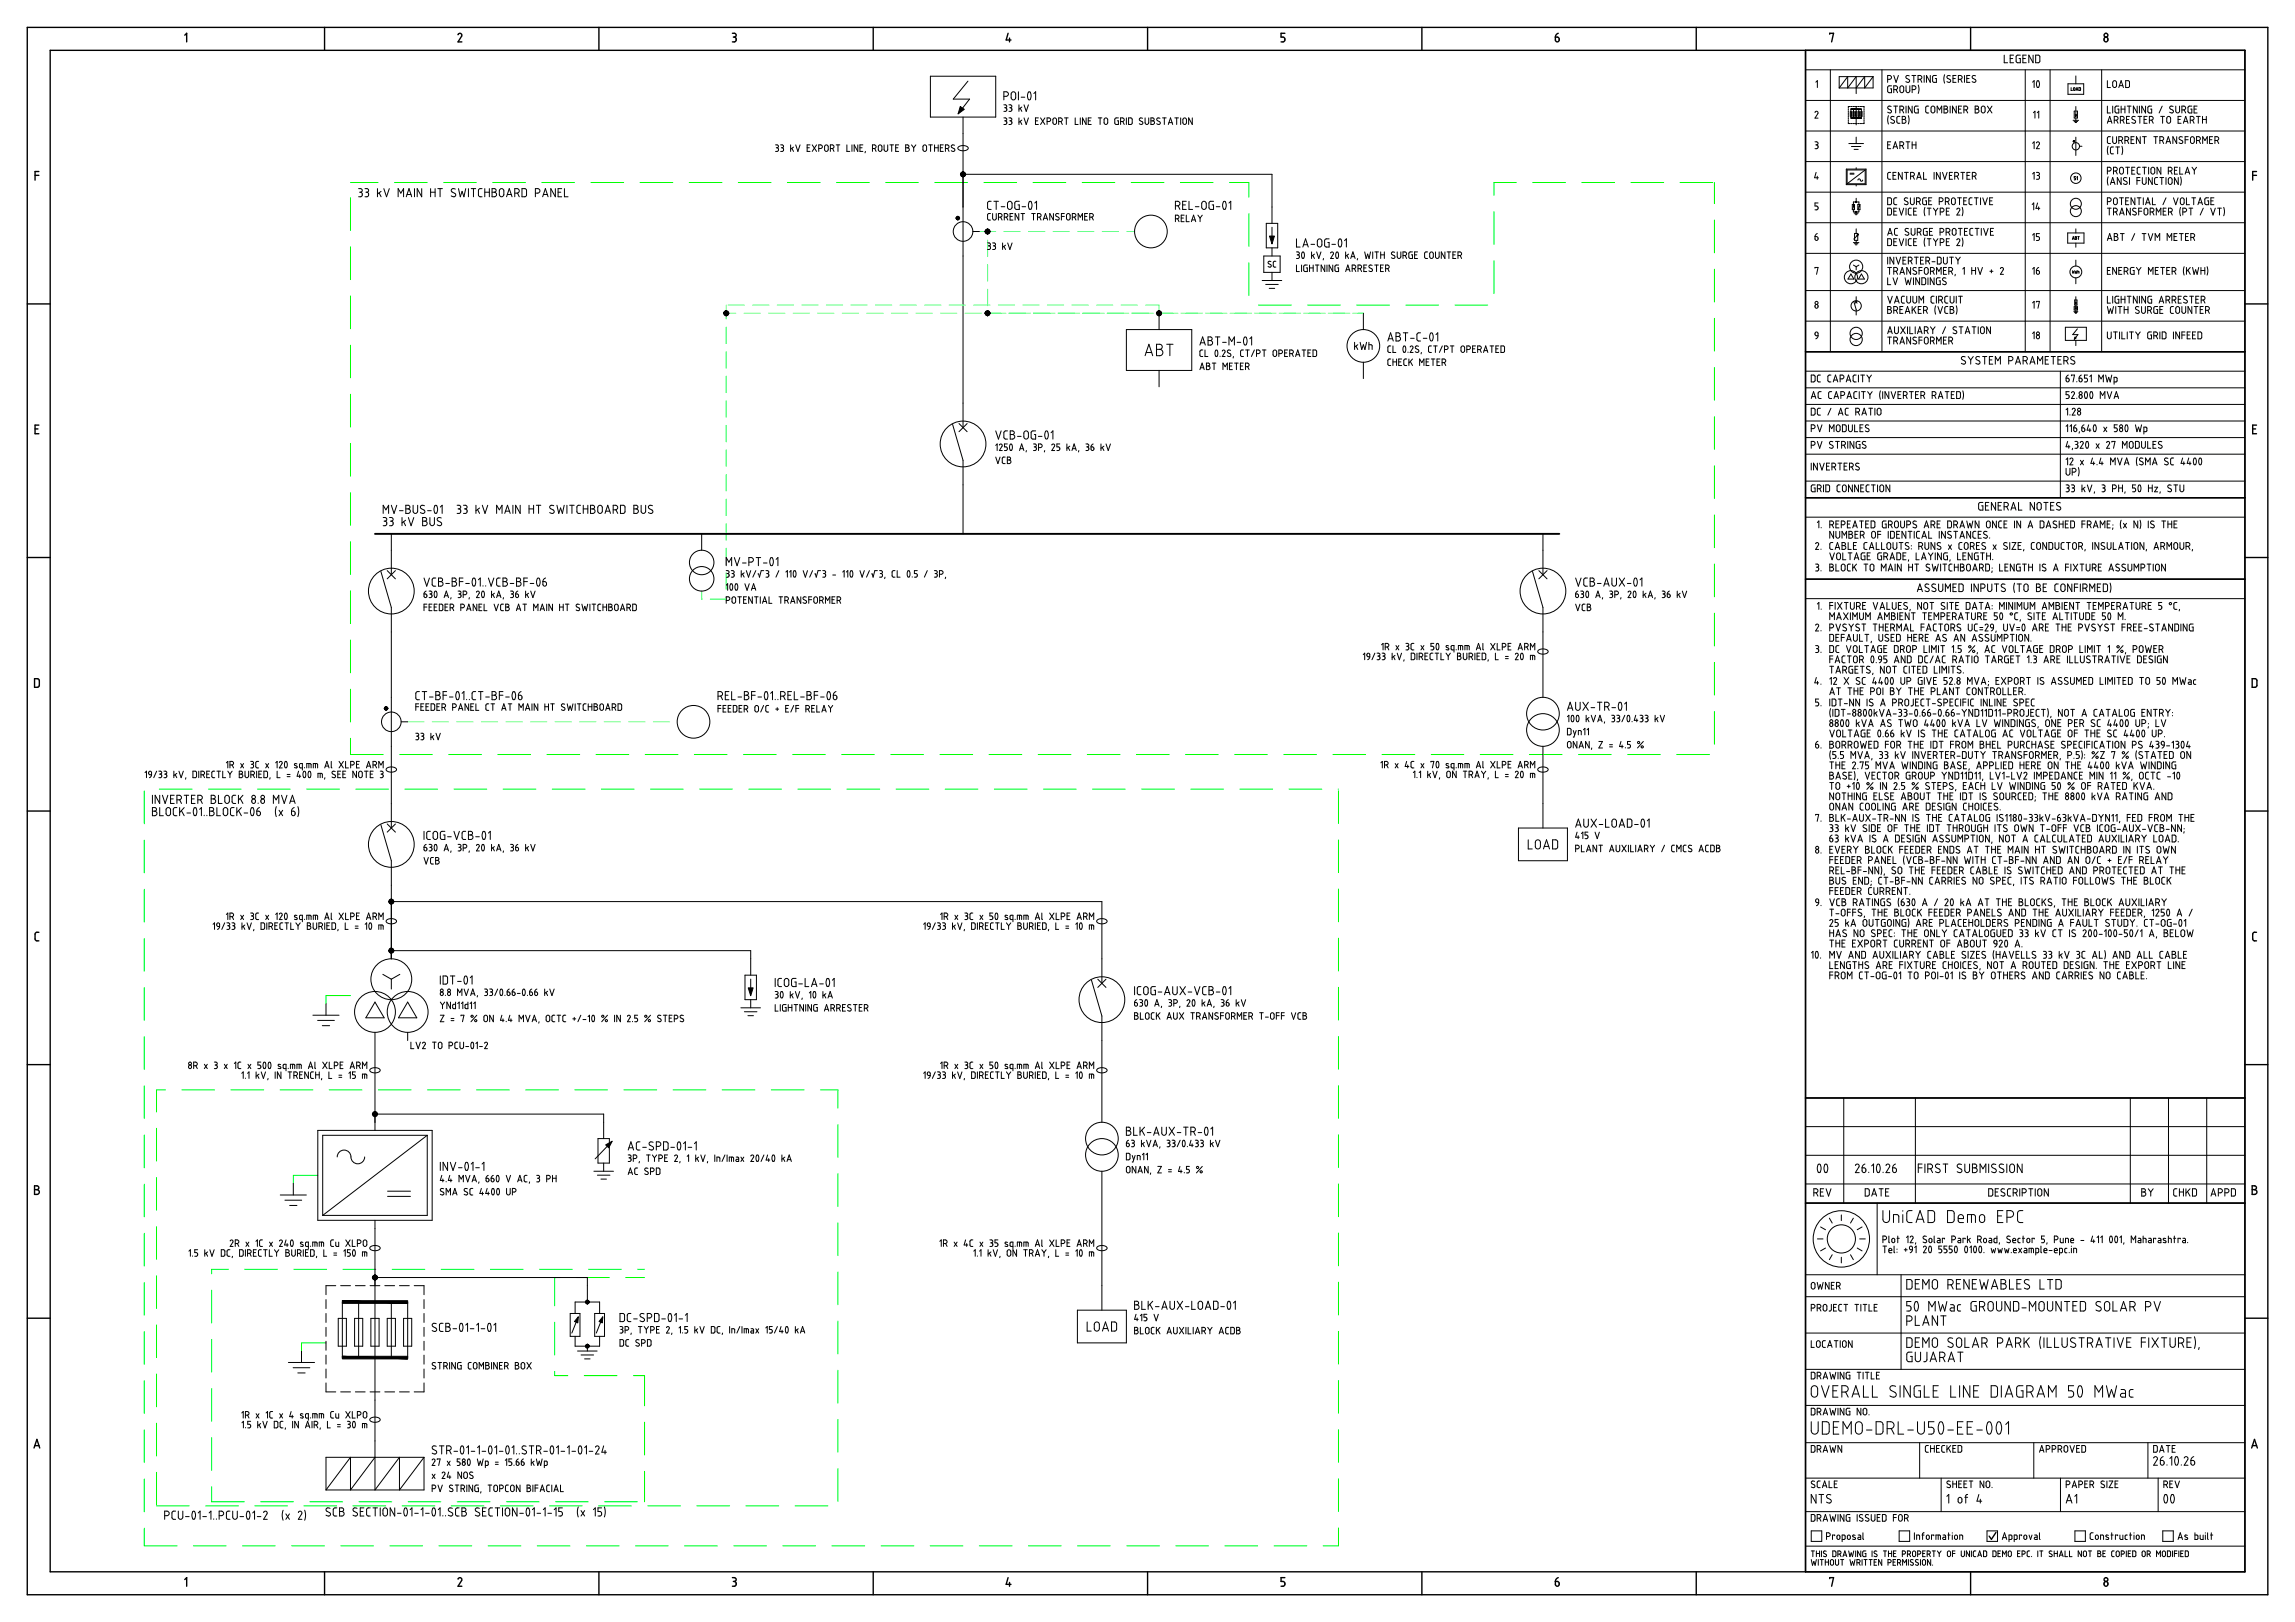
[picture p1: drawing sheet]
<svg xmlns="http://www.w3.org/2000/svg" width="841mm" height="594mm" viewBox="0 0 841 594" stroke-linecap="round" stroke-linejoin="round" font-family="sans-serif">
<g fill="none" stroke="#000" stroke-width=".51">
<path d="M10 10h821.1v574.1h-821.1zM18.4 18.4h804.3v557.3h-804.3zM67.7 12.9l.7-.7v3.1M118.9 10v8.4M167.9 12.7a.71 .71 0 0 1 .9-.5 .71 .71 0 0 1 .4 1l-1.3 2.1h1.3M219.5 10v8.4M268.4 12.2h.7a.7 .7 0 0 1 .7 .7 .7 .7 0 0 1-.7 .7M268.4 15.3h.7M268.7 13.6h.4M269.1 13.6l.6 .4 .1 .6-.2 .5-.5 .2M320 10v8.4M369.4 12.2l-.7 2.4h1.8"/>
<path d="M370 13.9v1.4M420.5 10v8.4M469.5 15.3h.7M470.9 12.2h-1.4v1.4h.9l.4 .4v.9l-.6 .4M521.1 10v8.4M570 14.6a.81 .81 0 0 0 1.4 .4 .81 .81 0 0 0-.4-1.4h-1v1M571 12.2l-.8 .7-.2 .7M621.6 10v8.4M661.6 18.4v557.3M670.5 12.5v-.3h1.4l-.7 3.1M722.1 10v8.4M771.3 13.8a.77 .77 0 0 1 1 .2 .77 .77 0 0 1-.1 1 .77 .77 0 0 1-1.1-.1z"/>
<path d="M12.8 64.2h1.4M14.2 62.8h-1.4v3.2M825.5 64.2h1.4M826.9 62.8h-1.4v3.2M10 111.3h8.4M822.7 111.3h8.4M661.6 128.8h161.1M12.8 157.1h1.1M14.2 155.7h-1.4v3.2h1.4M825.5 157.1h1.1M826.9 155.7h-1.4v3.2h1.4M661.6 182.3h161.1"/>
<path d="M10 204.2h8.4M661.6 212.1h161.1M822.7 204.2h8.4M12.7 248.6h1.3l.4 .4v2l-.4 .7h-1.3zM825.3 248.6h1.3l.4 .4 .1 2-.5 .7h-1.3zM10 297.1h8.4M822.7 297.1h8.4M14.2 341.5h-.9l-.5 .7 .1 2 .4 .3 .9 .1M826.9 341.5h-1l-.4 .7 .1 2 .3 .3 1 .1M10 389.9h8.4M822.7 389.9h8.4M661.6 402.1h161.1"/>
<path d="M12.7 434.3h.8a.7 .7 0 0 1 .7 .7 .7 .7 0 0 1-.7 .7 .87 .87 0 0 1 .9 .9 .87 .87 0 0 1-.9 .9h-.8zM12.7 435.7h.8M825.3 434.3h.9a.7 .7 0 0 1 .7 .7 .7 .7 0 0 1-.7 .7 .87 .87 0 0 1 .9 .9 .87 .87 0 0 1-.9 .9h-.9zM825.3 435.7h.9M661.6 440.6h161.1M10 482.8h8.4M822.7 482.8h8.4M12.5 530.4l1-3.2 1.1 3.2M12.8 529.5h1.5M825.1 530.4l1.1-3.2 1 3.2M825.4 529.5h1.5M67.7 578.5l.7-.7v3.2"/>
<path d="M118.9 575.7v8.4M167.9 578.4a.71 .71 0 0 1 .9-.5 .71 .71 0 0 1 .4 1l-1.3 2.1h1.3M219.5 575.7v8.4M268.4 577.8h.7a.7 .7 0 0 1 .7 .7 .7 .7 0 0 1-.7 .7 .89 .89 0 0 1 .7 .9 .89 .89 0 0 1-.7 .9h-.7M268.7 579.2h.4M320 575.7v8.4M369.4 577.8l-.7 2.5h1.8M370 579.6v1.4M420.5 575.7v8.4M470.2 579.2a.89 .89 0 0 1 .7 .9 .89 .89 0 0 1-.7 .9h-.7M470.9 577.8h-1.4v1.4h.7M521.1 575.7v8.4"/>
<path d="M570.7 579.2a.79 .79 0 0 1 .8 .7 .79 .79 0 0 1-.6 .9 .79 .79 0 0 1-.9-.5M570.7 579.2h-.7v1.1M571 577.8l-.8 .7-.2 .7M621.6 575.7v8.4M670.5 578.2v-.4h1.4l-.7 3.2M722.1 575.7v8.4M731.4 561.3l-1.6 2.5-.9-1.2M771.3 579.4a.77 .77 0 0 1 1 .2 .77 .77 0 0 1-.1 1.1 .77 .77 0 0 1-1.1-.1z"/>
<circle cx="771.8" cy="12.9" r=".7"/>
<circle cx="771.8" cy="578.5" r=".7"/>
</g>
<g fill="none" stroke="#000" stroke-width=".37">
<path d="M341 27.9h23.9v15h-23.9zM354.7 29.7l-5.4 6.6h6l-4.2 5.4M367.9 35.3h.8a.83 .83 0 0 0 .8-.9 .83 .83 0 0 0-.8-.8h-.8v3M367.9 38.4l1 .3v.5l-.5 .3M368.2 39.5h.2M368.4 39.5a.68 .68 0 0 1 .6 .6 .68 .68 0 0 1-.6 .7h-.5M369.7 38.4l1 .3v.5l-.4 .3M370 39.5h.3M370.3 39.5l.5 .5M370.8 33.9l.6-.3 .6 .3 .2 1.9a.83 .83 0 0 1-.8 .8 .83 .83 0 0 1-.9-.8zM373.2 33.6v3M373.4 38.4v2.4"/>
<path d="M373.9 39.6l.6 1.2M374.2 35.6h1.3M374.5 39.2l-1.1 .8M375.3 38.4l.8 2.4 .8-2.4M376.9 33.8l.1-.1a1.42 1.42 0 0 1 .8 2.1l-.4 .8a1.42 1.42 0 0 1-.8-2.2zM378.9 34.3l.6-.7v3M661.6 25.6h161.1M661.6 36.8h161.1M665.4 30.1l.6-.6v2.6M670.8 25.6v103.2M674 32.2l3.1-4.1v4.1l3.1-4.1v6.2M677.3 39.8v.6"/>
<path d="M677.9 39h-.6v.5M678.2 39h.6M678.3 40v3.2M679 39h.6M679.2 40v3.2M679.9 39h.6M680.2 39v6.7M680.8 39h.6M681.2 40v3.2M681.7 39h.5M682.1 40v3.2M682.5 39h.6v.5"/>
<path d="M683.1 39.8v.6M686.4 28.1v4.1h-12.4M686.4 28.1h-12.4v4.1M686.4 28.1l-3.1 4.1v-4.1l-3.1 4.1M689.7 25.6v103.2M691.7 29.1h.8a.7 .7 0 0 0 .7-.7 .7 .7 0 0 0-.7-.7l-.8-.1v2.6M692.7 32.6h.5v1.4l-1.2-.1-.2-.5M693 39a.67 .67 0 0 0-1-.1 .67 .67 0 0 0 .1 1l.8 .4a.63 .63 0 0 1 .1 1 .63 .63 0 0 1-1-.1l-.2-.1M693.2 31.4l-1.4 .3-.1 1.7M694 32.8h.7a.7 .7 0 0 0 .7-.7 .7 .7 0 0 0-.7-.7h-.7v2.6M694 27.6l.8 2.6 .9-2.6M694 38.9h1.4"/>
<path d="M694.7 38.9v2.5M694.8 32.8l.6 1.2M696.4 31.6l.5-.2 .5 .2 .2 1.7a.7 .7 0 0 1-.7 .7 .7 .7 0 0 1-.7-.7zM698.5 31.4v1.9a.7 .7 0 0 0 .7 .7 .7 .7 0 0 0 .7-.7v-1.9M698.5 38.9v2.5M699.7 27.8a.66 .66 0 0 0-1-.1 .66 .66 0 0 0 0 1l.8 .4a.63 .63 0 0 1 .1 1 .63 .63 0 0 1-.9-.1l-.3-.1M700.6 27.6h1.5M700.7 32.8h.7a.7 .7 0 0 0 .7-.7 .7 .7 0 0 0-.7-.7h-.7v2.6M700.7 38.9v2.5l-1.4-2.5v2.5M701.3 27.6v2.6M702.9 29.1h.7a.7 .7 0 0 0 .7-.7 .7 .7 0 0 0-.7-.7l-.7-.1v2.6M703 31.1a4.4 4.4 0 0 1 0 3.1"/>
<path d="M703 38.9l-1.4 .2v1.7l.2 .5 1.2 .1v-1.4h-.5M703.7 29l.6 1.2M705.1 27.6v2.6M706.8 38.9h-.8l-.3 .5 .1 1.7 1 .3M707.4 27.6v2.6l-1.4-2.6v2.6M707.9 39.1l.4-.2 .5 .2 .2 1.6a.7 .7 0 0 1-.7 .7 .7 .7 0 0 1-.7-.7zM709.6 27.6l-1.3 .3-.1 1.7 .3 .5 1.1 .1v-1.4h-.4M712.4 38.9h.7a.56 .56 0 0 1 .6 .5 .56 .56 0 0 1-.6 .6 .7 .7 0 0 1 .7 .7 .7 .7 0 0 1-.7 .7h-.7zM712.4 40h.7M712.6 27.4a4.4 4.4 0 0 0 0 3.1M714.6 29.1a.63 .63 0 0 1 .1 1 .63 .63 0 0 1-1-.1l-.2-.1M714.7 38.9v2.5"/>
<path d="M714.7 27.8a.67 .67 0 0 0-1-.1 .67 .67 0 0 0 .1 1l.7 .4M715.7 28.8h.8M716.8 27.6h-1.1v2.6h1.1M716.9 38.9v2.5l-1.4-2.5v2.5M717.7 29.1h.7a.7 .7 0 0 0 .7-.7 .7 .7 0 0 0-.7-.7l-.7-.1v2.6M717.7 40h.9M718.5 29l.6 1.2M718.8 38.9h-1.1v2.5h1.1M719.9 27.6v2.6M720.7 28.8h.9M721.9 27.6h-1.2v2.6h1.2M723.8 38.9h.7a.56 .56 0 0 1 .6 .5 .56 .56 0 0 1-.6 .6 .7 .7 0 0 1 .7 .7 .7 .7 0 0 1-.7 .7h-.7z"/>
<path d="M723.8 40h.7M724 27.8a.66 .66 0 0 0-1-.1 .66 .66 0 0 0 0 1l.8 .4a.63 .63 0 0 1 .1 1 .63 .63 0 0 1-1-.1l-.2-.1M726.3 39.1l.5-.2 .5 .2 .2 1.6a.7 .7 0 0 1-.7 .7 .7 .7 0 0 1-.7-.7zM728.3 38.9l1.7 2.5M730 38.9l-1.7 2.5M734.5 20.2v2.8h1.2M736.6 21.4h1M737.9 20.2h-1.3v2.8h1.3M740.4 20.2h-1.2l-.3 .4-.1 1.8 .4 .5 1.2 .1v-1.6h-.5M741.3 21.4h.9M742.2 25.6v103.2M742.5 20.2h-1.2v2.8h1.2"/>
<path d="M744.9 30.1l.5-.6v2.6M745 20.2v2.8l-1.5-2.8v2.8M746 20.2h1.1l.4 .4v1.8l-.4 .5-1.1 .1zM746.5 29.7l.2-.1a1.5 1.5 0 0 1 .4 2.3l-.1 .1a1.5 1.5 0 0 1-.5-2.3zM751.3 25.6v103.2M757.8 30.7h5.8v3.8h-5.8zM759 32.1v1h.5M760 32.1l.4 .3v.6l-.3 .2-.3-.3zM760.7 27.8v2.9M760.7 39v1.7M760.8 33.1l.3-1 .4 1M760.9 32.9h.5"/>
<path d="M761.9 32.1l.5 .1v.9h-.5zM770.2 25.6v103.2M772.3 38.9v2.5h1.1M772.3 29.5v2.6h1.1M774.2 38.9v2.5M774.4 29.7l.5-.2 .5 .2 .2 1.7a.7 .7 0 0 1-.7 .7 .7 .7 0 0 1-.7-.7zM776.5 38.9l-1.4 .2v1.7l.2 .5 1.2 .1v-1.4h-.5M776.5 32.1l.8-2.6 .9 2.6M776.7 31.4h1.2M777.3 40h1.4M777.3 38.9v2.5M778.7 38.9v2.5"/>
<path d="M779.5 38.9h1.4M779.8 29.5l.6 .6-.1 1.7-1.3 .3v-2.6h.8M780.2 38.9v2.5M783.2 38.9v2.5l-1.4-2.5v2.5M784 38.9v2.5M786.3 38.9v2.5l-1.4-2.5v2.5M787.7 38.9h.8M787.7 38.9l-.6 .5 .1 1.7 .5 .3M788.1 40h.4v1.4h-.8M792.4 38.9l-1.2 2.5M796.3 39a.67 .67 0 0 0-.9-.1 .67 .67 0 0 0 0 1l.8 .4a.63 .63 0 0 1 .1 1 .63 .63 0 0 1-1-.1l-.2-.1M797.3 38.9v1.8a.7 .7 0 0 0 .7 .7 .7 .7 0 0 0 .7-.7v-1.8"/>
<path d="M803.2 38.9l-1.3 .2-.1 1.7 .3 .5 1.1 .1v-1.4h-.4M804 40h.9M805.2 38.9h-1.2v2.5h1.2M284.2 53.1l1 .2v.6l-.5 .2M284.5 54.1h.2M284.7 54.1a.68 .68 0 0 1 .6 .7 .68 .68 0 0 1-.6 .7h-.5M286.1 53.1l1 .2v.6l-.5 .2M286.3 54.1h.3M286.6 54.1a.68 .68 0 0 1 .6 .7 .68 .68 0 0 1-.6 .7h-.5M289.7 53.1v2.4M290.2 54.3l.6 1.2M290.8 53.9l-1.1 .8"/>
<path d="M291.6 53.1l.8 2.4 .8-2.4M295.8 54.1h.8M296.8 53.1h-1v2.4h1M297.6 53.1l1.6 2.4M299.2 53.1l-1.6 2.4M300 54.4h.7a.67 .67 0 0 0 .7-.7 .67 .67 0 0 0-.7-.6h-.7v2.4M302.2 53.7a.67 .67 0 0 1 .6-.6 .67 .67 0 0 1 .7 .6M302.2 53.7v1.1a.67 .67 0 0 0 .6 .7 .67 .67 0 0 0 .7-.7v-1.1M304.3 54.4h.7a.67 .67 0 0 0 .6-.7 .67 .67 0 0 0-.6-.6h-.7v2.4M305.1 54.4l.5 1.1M306.4 53.1h1.4M307.1 53.1v2.4"/>
<path d="M310.3 53.1v2.4h1.1M312.2 53.1v2.4M314.3 53.1v2.4l-1.3-2.4v2.4M315.1 54.1h.8M316.2 53.1h-1.1v2.4h1.1M317.1 55.5l-.1 .5M319.7 54.4h.7a.67 .67 0 0 0 .7-.7 .67 .67 0 0 0-.7-.6h-.7v2.4M320.5 54.4l.6 1.1M321.9 53.7a.67 .67 0 0 1 .6-.6 .67 .67 0 0 1 .7 .6M321.9 53.7v1.1a.67 .67 0 0 0 .6 .7 .67 .67 0 0 0 .7-.7v-1.1M324 53.1v1.7a.67 .67 0 0 0 .7 .7 .67 .67 0 0 0 .6-.7v-1.7M326.1 53.1h1.3"/>
<path d="M326.8 53.1v2.4M328.2 54.1h.8M329.3 53.1h-1.1v2.4h1.1M331.9 53.1l1.1 .2v.6l-.4 .2a.66 .66 0 0 1 .6 .7 .66 .66 0 0 1-.6 .7h-.7zM331.9 54.1h.7M334 53.1l.8 1M334.8 54.1v1.4M335.6 53.1l-.8 1M338.2 53.7a.67 .67 0 0 1 .7-.6 .67 .67 0 0 1 .6 .6M338.2 53.7v1.1a.67 .67 0 0 0 .7 .7 .67 .67 0 0 0 .6-.7l.1-1.1M340.3 53.1h1.4M341 53.1v2.4"/>
<path d="M342.5 54.1h1.3M342.5 53.1v2.4M343.8 53.1v2.4M344.6 54.1h.8M345.7 53.1h-1.1v2.4h1.1M346.5 54.4h.6a.67 .67 0 0 0 .7-.7 .67 .67 0 0 0-.7-.6h-.6v2.4M347.3 54.4l.5 1.1M349.8 53.2a.63 .63 0 0 0-.9-.1 .63 .63 0 0 0 0 1l.7 .4a.6 .6 0 0 1 .1 .9 .6 .6 0 0 1-.9-.1l-.2-.1M351.1 54a2.59 2.59 0 0 1 3.7 .3 2.39 2.39 0 0 1-3.8 0zM352.9 42.9v113.7M367.9 43.2l1 .3v.5l-.5 .3M368.2 44.3h.2"/>
<path d="M368.4 44.3a.68 .68 0 0 1 .6 .6 .68 .68 0 0 1-.6 .7h-.5M369.7 43.2l1 .3v.5l-.4 .3M370 44.3h.3M370.3 44.3l.5 .5M370.8 40.3l-.3 .4-.8 .1M370.8 45.1l-.3 .4-.8 .1M370.8 40v.3M370.8 44.8v.2M373.4 43.2v2.4M373.9 44.4l.6 1.2M374.5 44l-1.1 .8M375.3 43.2l.8 2.4 .8-2.4"/>
<path d="M379.5 44.3h.8M380.5 43.2h-1v2.4h1M381.3 43.2l1.6 2.4M382.9 43.2l-1.6 2.4M383.7 44.5h.7a.67 .67 0 0 0 .6-.6 .67 .67 0 0 0-.6-.7h-.7v2.4M386 43.4l.5-.2 .5 .2 .2 1.5a.67 .67 0 0 1-.7 .7 .67 .67 0 0 1-.7-.7zM388 44.5h.6a.67 .67 0 0 0 .7-.6 .67 .67 0 0 0-.7-.7h-.6v2.4M388.8 44.5l.5 1.1M390.1 43.2h1.3M390.8 43.2v2.4M394 43.2v2.4h1.1M395.9 43.2v2.4"/>
<path d="M398 43.2v2.4l-1.3-2.4v2.4M398.8 44.3h.8M399.9 43.2h-1.1v2.4h1.1M402.5 43.2h1.3M403.1 43.2v2.4M404.8 43.4l.5-.2 .4 .2 .2 1.5a.67 .67 0 0 1-.6 .7 .67 .67 0 0 1-.7-.7zM409.9 43.2l-1.3 .3-.1 1.6 .3 .4 1.1 .1v-1.3h-.5M410.7 44.5h.6a.67 .67 0 0 0 .7-.6 .67 .67 0 0 0-.7-.7h-.6v2.4M411.4 44.5l.6 1.1M412.8 43.2v2.4M413.6 43.2l1.2 .3 .1 1.6-.3 .4-1 .1zM418.7 43.3a.63 .63 0 0 0-.9 0 .63 .63 0 0 0 0 .9l.7 .4a.6 .6 0 0 1 .2 .9 .6 .6 0 0 1-1 0l-.2-.2"/>
<path d="M419.6 43.2v1.7a.67 .67 0 0 0 .7 .7 .67 .67 0 0 0 .7-.7v-1.7M421.8 43.2l1.1 .3v.5l-.5 .3a.67 .67 0 0 1 .7 .6 .67 .67 0 0 1-.7 .7h-.6zM421.8 44.3h.6M425.1 43.3a.63 .63 0 0 0-.9 0 .63 .63 0 0 0 0 .9l.7 .4a.6 .6 0 0 1 .1 .9 .6 .6 0 0 1-.9 0l-.2-.2M426 43.2h1.4M426.7 43.2v2.4M428.1 45.6l.8-2.4 .8 2.4M428.4 44.9h1.1M430.5 43.2h1.4M431.2 43.2v2.4M432.7 43.2v2.4M433.7 43.4l.4-.2 .5 .2 .2 1.5a.67 .67 0 0 1-.7 .7 .67 .67 0 0 1-.6-.7z"/>
<path d="M436.9 43.2v2.4l-1.3-2.4v2.4M661.6 48h161.1M661.6 59.2h161.1M665.1 41.2a.57 .57 0 0 1 .8-.4 .57 .57 0 0 1 .3 .8M665.1 51.9h.6a.56 .56 0 0 1 .5 .6 .56 .56 0 0 1-.5 .6M665.4 53.1h.3M665.7 53.1l.5 .2v.9l-1.1 .3M666.2 41.6l-1.1 1.7h1.1M677.3 44.7v.6h.6M677.3 40.7v.5M677.3 41.5v.5M677.3 42.3v.5"/>
<path d="M677.3 43.1v.5M677.3 43.9v.5M677.5 52.6h5.4M678.1 40.9h.4v1.7h-.4zM678.2 45.3h.6M678.5 53.7h3.4M679 40.9h.5v1.7h-.5zM679 45.3h.6M679.4 54.7h1.6M679.9 45.3h.6M680 40.9h.4v1.7h-.4zM680.2 50.2v2.4"/>
<path d="M680.8 45.3h.6M680.9 40.9h.5v1.7h-.5zM681.7 45.3h.5M681.9 40.9h.5v1.7h-.5zM683.1 44.7v.6h-.6M683.1 40.7v.5M683.1 41.5v.5M683.1 42.3v.5M683.1 43.1v.5M683.1 43.9v.5M691.7 53.1h.9M692 42.4a4.4 4.4 0 0 0 0 3"/>
<path d="M692.9 51.9h-1.2v2.6h1.2M693.7 54.5l.9-2.6 .8 2.6M693.9 53.8h1.3M694.1 42.8a.66 .66 0 0 0-.9-.1 .66 .66 0 0 0 0 1l.8 .4a.63 .63 0 0 1 .1 .9 .63 .63 0 0 1-1 0l-.2-.1M695.1 43.2l.1 1.7 1 .2M696.2 40.3h.7a.7 .7 0 0 0 .7-.7 .7 .7 0 0 0-.7-.7h-.7v2.5M696.2 42.6l-.8 .1-.3 .5M696.2 53.3h.7a.7 .7 0 0 0 .7-.7 .7 .7 0 0 0-.7-.7h-.7v2.6M697.1 40.2l.5 1.2M697.1 53.3l.5 1.2M697.1 42.6h.7a.56 .56 0 0 1 .5 .6 .56 .56 0 0 1-.5 .6 .7 .7 0 0 1 .7 .6 .7 .7 0 0 1-.7 .7h-.7zM697.1 43.8h.7"/>
<path d="M698.5 51.9h1.4M699.2 51.9v2.6M699.3 42.4a4.4 4.4 0 0 1 0 3M700.7 51.9v2.6M700.7 53.1h1.4M702.1 51.9v2.6M709.9 41.4v-2.5l.8 1.4 .9-1.4v2.5M719.7 40.3h.7a.7 .7 0 0 0 .7-.7 .7 .7 0 0 0-.7-.7h-.7v2.5M720.5 40.2l.6 1.2M744.9 52.5l.5-.6v2.6M745.2 41.3l.5-.6v2.6M746.3 52.4a.57 .57 0 0 1 .7-.4 .57 .57 0 0 1 .3 .8l-1 1.7h1.1"/>
<path d="M746.6 41.3l.5-.6v2.6M759.7 44.1h2M760.1 44.5h1.3M760.1 40.7h1.2v2.5h-1.2zM760.4 44.9h.6M760.7 41.1v1.3M760.7 43.2v.9M760.7 50.2v6.7M762.1 53.6h.9M772.3 52l.2 .5 .9 .1M772.3 50.6v1.4M772.3 45.1l.8-2.5 .8 2.5"/>
<path d="M772.5 44.4h1.2M772.5 53.6a4.4 4.4 0 0 0 0 3M773.4 50.1h-.9l-.2 .5M774.2 50.1v1.8a.7 .7 0 0 0 .7 .7 .7 .7 0 0 0 .7-.7v-1.8M774.5 53.8l-.8 .1-.3 .5 .1 1.7 1 .2M774.8 44h.7a.7 .7 0 0 0 .7-.7 .7 .7 0 0 0-.7-.7h-.7v2.5M775.3 53.8h1.4M775.6 44l.6 1.1M776 53.8v2.5M776.5 51.5h.7a.7 .7 0 0 0 .7-.7 .7 .7 0 0 0-.7-.7h-.7v2.5M777 44h.7a.7 .7 0 0 0 .7-.7 .7 .7 0 0 0-.7-.7h-.7v2.5M777.3 51.4l.6 1.2"/>
<path d="M777.6 53.6a4.4 4.4 0 0 1 0 3M777.9 44l.5 1.1M778.7 51.5h.7a.7 .7 0 0 0 .7-.7 .7 .7 0 0 0-.7-.7h-.7v2.5M779.3 43.8h.8M779.5 51.4l.6 1.2M780.4 42.6h-1.1v2.5h1.1M780.9 51.2h.9M782.1 50.1h-1.2v2.5h1.2M782.5 42.8a.66 .66 0 0 0-1-.1 .66 .66 0 0 0 0 1l.8 .4a.63 .63 0 0 1 .1 .9 .63 .63 0 0 1-.9 0l-.3-.1M783.5 42.6h1.4M784.2 42.6v2.5M784.3 50.1v2.5l-1.4-2.5v2.5"/>
<path d="M785.1 50.1h1.5M785.7 43.8h.9M785.8 50.1v2.5M786.8 42.6h-1.1v2.5h1.1M787.7 44h.7a.7 .7 0 0 0 .7-.7 .7 .7 0 0 0-.7-.7h-.7v2.5M788.5 44l.6 1.1M789.3 50.1h1.4M790 50.1v2.5M791.5 51.5h.7a.7 .7 0 0 0 .7-.7 .7 .7 0 0 0-.7-.7h-.7v2.5M791.8 42.6h1.4M792.4 51.4l.5 1.2M792.5 42.6v2.5"/>
<path d="M793.7 52.6l.9-2.5 .8 2.5M794 51.9h1.2M794.2 42.8l.5-.2 .5 .2 .2 1.7a.7 .7 0 0 1-.7 .7 .7 .7 0 0 1-.7-.7zM797.7 50.1v2.5l-1.4-2.5v2.5M798.2 43.8h.8M799.3 42.6h-1.1v2.5h1.1M799.6 40.3h.7a.7 .7 0 0 0 .7-.7 .7 .7 0 0 0-.7-.7h-.7v2.5M799.8 50.2a.66 .66 0 0 0-1-.1 .66 .66 0 0 0 0 1l.8 .4a.63 .63 0 0 1 .1 1 .63 .63 0 0 1-.9-.1l-.3-.1M800.1 45.1l.9-2.5 .8 2.5M800.4 44.4h1.2M800.4 40.2l.6 1.2M800.8 51.2h1.1"/>
<path d="M801.9 50.1h-1.1v2.5M802.6 44h.7a.7 .7 0 0 0 .7-.7 .7 .7 0 0 0-.7-.7h-.7v2.5M802.9 50.3l.5-.2 .5 .2 .2 1.6a.7 .7 0 0 1-.7 .7 .7 .7 0 0 1-.7-.7zM803.5 44l.5 1.1M804.9 42.6h1.4M804.9 51.5h.8a.7 .7 0 0 0 .7-.7 .7 .7 0 0 0-.7-.7h-.8v2.5M805.6 42.6v2.5M805.8 51.4l.6 1.2M807.1 43.8h1.4M807.1 42.6v2.5M807.2 52.6v-2.5l.8 1.4 .9-1.4v2.5M808.5 42.6v2.5"/>
<path d="M809.7 51.2h.9M810.8 50.1h-1.1v2.5h1.1M811.7 51.5h.7a.7 .7 0 0 0 .7-.7 .7 .7 0 0 0-.7-.7h-.7v2.5M812.5 51.4l.6 1.2M131.4 69.1h.7a.67 .67 0 0 1 .7 .6 .67 .67 0 0 1-.7 .7l.6 .4 .1 .6M131.8 70.4h.3M132.8 71.4l-.4 .6-1 .1M133.8 69.1h.6a.67 .67 0 0 1 .7 .6 .67 .67 0 0 1-.7 .7l.5 .2 .2 .5M134.1 70.4h.3M135.1 71.1v.3M135.1 71.4l-.4 .6-.9 .1M138.3 69.1v3"/>
<path d="M138.9 70.6l.8 1.5M139.7 70.1l-1.4 1M140.7 69.1l.9 3 1.1-3M145.9 72.1v-3l1 1.6 1-1.6v3M148.9 72.1l1-3 1 3M149.2 71.2h1.4M151.9 69.1v3M154.5 69.1v3l-1.6-3v3M157.8 70.4h1.6M157.8 69.1v3M159.4 69.1v3M160.4 69.1h1.7"/>
<path d="M161.3 69.1v3M166.8 69.2a.79 .79 0 0 0-1.1-.1 .79 .79 0 0 0 0 1.2l1 .5a.77 .77 0 0 1 0 1.2 .77 .77 0 0 1-1.1-.1l-.2-.2M168 69.1l.7 3 .6-2 .7 2 .7-3M171.7 69.1v3M172.7 69.1h1.6M173.5 69.1v3M175.3 71.4l.4 .6 1 .1M176.7 69.1h-1l-.3 .4-.1 1.9M177.7 70.4h1.6M177.7 69.1v3M179.3 69.1v3M180.3 69.1h.8a.67 .67 0 0 1 .7 .6 .67 .67 0 0 1-.7 .7 .83 .83 0 0 1 .9 .8 .83 .83 0 0 1-.9 .9h-.8z"/>
<path d="M180.3 70.4h.8M183.2 69.3l.6-.2 .6 .2 .2 1.9a.83 .83 0 0 1-.8 .9 .83 .83 0 0 1-.8-.9zM185.6 72.1l1-3 1 3M185.9 71.2h1.5M188.6 70.7h.9a.83 .83 0 0 0 .8-.8 .83 .83 0 0 0-.8-.8h-.9v3M189.6 70.7l.7 1.4M193 71.4l-.5 .6-1.2 .1v-3l1.5 .2 .2 2.1M196.2 70.7h.8a.83 .83 0 0 0 .9-.8 .83 .83 0 0 0-.9-.8h-.8v3M198.9 72.1l1-3 1 3M199.1 71.2h1.5M203.5 69.1v3l-1.7-3v3M204.5 70.4h1"/>
<path d="M205.8 69.1h-1.3v3h1.3M206.8 69.1v3h1.4M352.9 63.8h113.2v18M363 78.2l-.8 .1-.3 .4 .1 1.6 1 .3M363.2 73.7l-.9 .1-.4 .6v1.9l.4 .4h.9M363.7 78.2v1.7M364.2 73.7h1.7M365.1 73.7v3M365.1 78.2v1.7a.67 .67 0 0 1-.7 .7 .67 .67 0 0 1-.6-.7M365.9 79.5h.7a.67 .67 0 0 0 .6-.6 .67 .67 0 0 0-.6-.7h-.7v2.4M366.7 79.5l.5 1.1M366.9 75.7h1.3"/>
<path d="M368 79.5h.7a.67 .67 0 0 0 .6-.6 .67 .67 0 0 0-.6-.7h-.7v2.4M368.8 79.5l.5 1.1M369.5 74l.5-.3 .6 .3 .3 1.9a.83 .83 0 0 1-.9 .8 .83 .83 0 0 1-.8-.8zM370.1 79.3h.8M371.2 78.2h-1.1v2.4h1.1M373.3 78.2v2.4l-1.3-2.4v2.4M373.5 73.7l-1.2 .1-.4 .3v1.9l.4 .7h1.2v-1.6h-.5M374.1 78.2h1.4M374.5 75.7h1.4M374.8 78.2v2.4M377.2 73.9l.1-.1a1.42 1.42 0 0 1 .8 2.1l-.4 .8a1.42 1.42 0 0 1-.8-2.2zM378.1 78.2h1.3"/>
<path d="M378.7 78.2v2.4M379.2 74.4l.7-.7v3M380.2 79.5h.7a.67 .67 0 0 0 .6-.6 .67 .67 0 0 0-.6-.7h-.7v2.4M381 79.5l.5 1.1M382.5 79.9h1.2M386 78.2v2.4l-1.3-2.4v2.4M388 78.3a.63 .63 0 0 0-.9 0 .63 .63 0 0 0 0 .9l.8 .4a.6 .6 0 0 1 .1 .9 .6 .6 0 0 1-.9 0l-.3-.2M389 79.3h1M390 78.2h-1v2.4M392.2 78.9v1M392.2 78.9a.67 .67 0 0 0-.7-.7 .67 .67 0 0 0-.7 .7v1a.67 .67 0 0 0 .7 .7 .67 .67 0 0 0 .7-.7M393 79.5h.6"/>
<path d="M393.6 78.2h-.6v2.4M393.6 78.2a.67 .67 0 0 1 .7 .7 .67 .67 0 0 1-.7 .6M393.7 79.5l.6 1.1M397.5 79.3h.8M398.5 78.2h-1v2.4h1M399.4 79.5h.6a.67 .67 0 0 0 .7-.6 .67 .67 0 0 0-.7-.7h-.6v2.4M400.1 79.5l.6 1.1M430.7 75.4h.9a.83 .83 0 0 0 .8-.8 .83 .83 0 0 0-.8-.9h-.9v3M431.7 75.4l.7 1.3M432.9 79.9h.8M433.4 75.1h1M433.9 78.8h-1v2.4h1"/>
<path d="M434.7 73.7h-1.3v3h1.3M434.7 78.8v2.4h1.1M435.7 73.7v3h1.3M438 75.7h1.4M439 78.8l.8 1.1M439.8 79.9v1.3M440.6 78.8l-.8 1.1M440.6 74l.6-.3 .6 .3 .2 1.9a.83 .83 0 0 1-.8 .8 .83 .83 0 0 1-.8-.8zM444.7 73.7l-1.3 .1-.3 .3-.1 1.9 .4 .7h1.3v-1.6h-.5M445.7 75.7h1.3M448.4 73.9l.1-.1a1.42 1.42 0 0 1 .8 2.1l-.4 .8a1.42 1.42 0 0 1-.8-2.2zM450.4 74.4l.6-.7v3"/>
<path d="M661.6 70.4h161.1M665.5 63.1l-.5 2h1.4M665.9 64.5v1.2M666.2 74.3h-1.1v1.2h.9l.2 .5-.2 .8-.9 .1M676.6 61.9h7.2v5.7h-7.2zM678 63.5h1.4M678 63.8h1.4M678.8 74.9h.8v1.9h-.8zM679.2 74.9v-.9h2v.9M679.2 76.8v.8h2v-.8M679.4 75.4l-.5 1.1M679.4 78h1.6"/>
<path d="M679.7 78.3h1M680 78.6h.4M680.2 61.4v.5M680.2 67.6v.5M680.2 72.6v1.4M680.2 77.6v.4M680.8 74.9h.8v1.9h-.8zM680.9 65.9l.2-.3h.4l.7 .8 .4-.5M681.4 75.4l-.4 1.1M683.5 62.3v5h-6.6M683.5 62.3h-6.6v5M683.5 62.3l-6.6 5"/>
<path d="M691.7 72.5l1.4 .2 .1 1.7-.3 .5-1.2 .1zM692.9 63.1l-.9 .1-.3 .5 .1 1.7 1.1 .3M693.2 78.2l-.1-1.7-1.4-.3v2.6l1.2-.1 .3-.5M693.7 64.3h.9M694 77.4h.8M694.8 63.1h-1.1v2.6h1.1M695.1 72.5h-.8l-.3 .5 .1 1.7 1 .3M695.1 76.2h-1.1v2.6h1.1M696 76.2l.8 2.6 .8-2.6M697.1 63.1v2.6l-1.4-2.6v2.6M697.9 63.1h1.4M698.5 76.2v2.6"/>
<path d="M698.6 63.1v2.6M699.1 72.6a.66 .66 0 0 0-1-.1 .66 .66 0 0 0 .1 1l.7 .4a.63 .63 0 0 1 .2 1 .63 .63 0 0 1-1-.1l-.3-.1M699.3 78.2l.3 .5 .8 .1M700.1 72.5v1.8a.7 .7 0 0 0 .7 .7 .7 .7 0 0 0 .7-.7v-1.8M700.2 64.5h.6M700.4 76.2l-1 .3-.1 1.7M700.9 64.5a.7 .7 0 0 0 .7-.7 .7 .7 0 0 0-.7-.7h-.7v2.6M701 64.5l.5 1.2M701.3 77.4h.8M702.3 73.9h.7a.7 .7 0 0 0 .7-.7 .7 .7 0 0 0-.7-.7h-.7v2.5M702.4 76.2h-1.1v2.6h1.1M702.4 65.7l.8-2.6 .9 2.6"/>
<path d="M702.6 65h1.2M703.2 73.9l.5 1.1M704.9 63.1v2.6h1.1M705.4 76a4.4 4.4 0 0 0 0 3M706 72.5l-1.4 .2v1.7l.2 .5 1.2 .1v-1.4h-.5M706.2 76.2h1.4M706.8 73.6h.8M706.9 76.2v2.6M707.9 72.5h-1.1v2.5h1.1M708.5 76.2l.8 1.2M708.8 63.1v2.6M709.3 77.4v1.4"/>
<path d="M710.2 76.2l-.9 1.2M710.6 73.9h.8a.7 .7 0 0 0 .7-.7 .7 .7 0 0 0-.7-.7h-.8v2.5M711 77.6h.7a.7 .7 0 0 0 .7-.7 .7 .7 0 0 0-.7-.7h-.7v2.6M711 63.1v2.6l-1.4-2.6v2.6M711.9 63.1l.8 2.6 .8-2.6M712.9 73.9h.7a.7 .7 0 0 0 .7-.7 .7 .7 0 0 0-.7-.7h-.7v2.5M713.3 77.4h.8M713.7 73.9l.6 1.1M714.4 64.3h.8M714.4 76.2h-1.1v2.6h1.1M715.1 73.2v1.1a.7 .7 0 0 0 .7 .7 .7 .7 0 0 0 .7-.7v-1.1M715.1 73.2a.7 .7 0 0 1 .7-.7 .7 .7 0 0 1 .7 .7"/>
<path d="M715.5 63.1h-1.1v2.6h1.1M716.3 64.5h.7M717 63.1h-.7v2.6M717 63.1a.7 .7 0 0 1 .7 .7 .7 .7 0 0 1-.7 .7M717.1 76.7a.56 .56 0 0 1 .8-.4 .56 .56 0 0 1 .2 .8l-1 1.7h1.1M717.2 64.5l.5 1.2M717.4 72.5h1.4M718.1 72.5v2.5M718.6 63.1h1.4M719.1 76a4.4 4.4 0 0 1 0 3M719.3 63.1v2.6M719.6 73.6h.8"/>
<path d="M720.7 72.5h-1.1v2.5h1.1M720.8 64.3h.9M721.9 63.1h-1.1v2.6h1.1M722.7 72.5h-.8l-.3 .5 .1 1.7 1 .3M722.8 64.5h.7M723.5 64.5a.7 .7 0 0 0 .7-.7 .7 .7 0 0 0-.7-.7h-.7v2.6M723.5 72.5h1.4M723.6 64.5l.6 1.2M724.2 72.5v2.5M725.8 72.5v2.5M726.6 72.5l.9 2.5 .8-2.5M729.1 73.6h.9"/>
<path d="M730.2 72.5h-1.1v2.5h1.1M744.7 74.9l.6-.6v2.6M744.9 63.7l.5-.6v2.6M746.3 63.1h.5a.56 .56 0 0 1 .6 .6 .56 .56 0 0 1-.6 .6M746.5 64.3h.3M746.7 74.3l-.6 2h1.4M746.8 64.3l.5 .2v.9l-1 .3M747.1 75.8v1.1M760.6 64.7h-.5v.5h.4l.1 .4-.5 .3M761 64.9l.3-.2v1.2M772.3 62.7h.7a.7 .7 0 0 0 .7-.7 .7 .7 0 0 0-.7-.7h-.7v2.5M772.3 73.9h.7a.7 .7 0 0 0 .7-.7 .7 .7 0 0 0-.7-.7h-.7v2.5"/>
<path d="M772.3 76.2h1.4M772.5 64.8a4.4 4.4 0 0 0 0 3M773 76.2v2.6M773.4 67.6l.8-2.6 .9 2.6M773.6 66.8h1.2M774.5 73.2a.7 .7 0 0 1 .7-.7 .7 .7 0 0 1 .7 .7M774.5 62.7h.7a.7 .7 0 0 0 .7-.7 .7 .7 0 0 0-.7-.7h-.7v2.5M774.5 73.2v1.1a.7 .7 0 0 0 .7 .7 .7 .7 0 0 0 .7-.7v-1.1M774.5 77.6h.7a.7 .7 0 0 0 .7-.7 .7 .7 0 0 0-.7-.7h-.7v2.6M775.3 62.6l.6 1.2M775.3 77.6l.6 1.2M776.7 72.5h1.5"/>
<path d="M776.7 78.8l.9-2.6 .8 2.6M776.9 61.5l.5-.2 .5 .2 .2 1.6a.7 .7 0 0 1-.7 .7 .7 .7 0 0 1-.7-.7zM777 78.1h1.2M777.3 65v2.6l-1.4-2.6v2.6M777.5 72.5v2.5M778.4 66.1l.8 .4a.63 .63 0 0 1 .2 .9 .63 .63 0 0 1-1 0l-.3-.1M779 73.6h.8M779 61.3h1.4M779.4 65.2a.67 .67 0 0 0-1-.1 .67 .67 0 0 0 0 1M779.7 61.3v2.5M780.1 72.5h-1.1v2.5h1.1M780.4 65v2.6"/>
<path d="M780.7 76.2v2.6l-1.4-2.6v2.6M781.2 62.4h.9M782.3 61.3h-1.1v2.5h1.1M782.3 72.5v2.5l-1.4-2.5v2.5M782.8 76.4a.67 .67 0 0 0-1-.1 .67 .67 0 0 0 0 1l.8 .4a.63 .63 0 0 1 .1 1 .63 .63 0 0 1-.9-.1l-.3-.1M783.1 66.1h1.1M783.2 72.5h1.4M783.7 77.4h1.2M783.9 72.5v2.5M784.2 65h-1.1v2.6M784.3 61.3h-.8l-.3 .5 .1 1.7 1 .3M784.9 76.2h-1.2v2.6"/>
<path d="M785.1 65v1.9a.7 .7 0 0 0 .7 .7 .7 .7 0 0 0 .7-.7v-1.9M785.1 61.3h1.5M785.4 72.5v2.5M785.8 61.3v2.5M785.9 76.4l.5-.2 .5 .2 .2 1.7a.7 .7 0 0 1-.7 .7 .7 .7 0 0 1-.7-.7zM786.3 75l.8-2.5 .9 2.5M786.5 74.3h1.2M787.4 61.3v2.5M788 77.6h.6a.7 .7 0 0 0 .7-.7 .7 .7 0 0 0-.7-.7h-.6v2.6M788.4 61.5l.5-.2 .5 .2 .2 1.6a.7 .7 0 0 1-.7 .7 .7 .7 0 0 1-.7-.7zM788.7 65v2.6l-1.4-2.6v2.6M788.8 72.5v2.5h1.1"/>
<path d="M788.8 77.6l.5 1.2M790.2 78.8v-2.6l.8 1.4 .9-1.4v2.6M790.7 65l-.9 .1-.2 .5v1.7l1.1 .3M791.5 65h1.4M791.9 61.3v2.5l-1.4-2.5v2.5M792.2 65v2.6M792.7 77.4h.8M793.7 65v2.6M793.7 72.5l-1.1 2.5M793.8 76.2h-1.1v2.6h1.1M794.6 62.7h.7a.7 .7 0 0 0 .7-.7 .7 .7 0 0 0-.7-.7h-.7v2.5M794.7 77.6h.7a.7 .7 0 0 0 .7-.7 .7 .7 0 0 0-.7-.7h-.7v2.6"/>
<path d="M794.8 65.2l.5-.2 .5 .2 .2 1.7a.7 .7 0 0 1-.7 .7 .7 .7 0 0 1-.7-.7zM795.4 62.6l.6 1.2M795.5 77.6l.6 1.2M796.5 72.5l.8 2.5 .9-2.5M796.8 62.4h.9M798 61.3h-1.2v2.5h1.2M798.2 65v2.6l-1.4-2.6v2.6M798.8 61.3v2.5h1.1M799 73.2v1.1a.7 .7 0 0 0 .7 .7 .7 .7 0 0 0 .7-.7v-1.1M799 73.2a.7 .7 0 0 1 .7-.7 .7 .7 0 0 1 .7 .7M799.1 76a4.4 4.4 0 0 0 0 3M799.1 64.8a4.4 4.4 0 0 1 0 3"/>
<path d="M799.9 77.6h.7a.7 .7 0 0 0 .7-.7 .7 .7 0 0 0-.7-.7h-.7v2.6M800.8 63.8l.8-2.5 .8 2.5M801 63.1h1.2M801.2 72.5v2.5h1.2M802.2 76.2h1.4M802.9 76.2v2.6M803.2 72.5h1.4M803.3 61.3l.8 1.1M803.9 72.5v2.5M804.1 62.4v1.4M804.9 61.3l-.8 1.1M805.5 75l.8-2.5 .8 2.5"/>
<path d="M805.7 74.3h1.2M807.4 76.2l-1.1 2.6M809.4 72.5l-1.4 .2v1.7l.2 .5 1.2 .1v-1.4h-.5M810.1 76.2l.9 2.6 .8-2.6M810.2 73.6h.8M811.3 72.5h-1.1v2.5h1.1M812.7 76.2h1.3M813.4 76.2v2.6M814.9 76a4.4 4.4 0 0 1 0 3M356.5 84.8h2.4M361.9 89l1 .2v.6l-.5 .2M362.2 90h.2"/>
<path d="M362.4 90l.5 .3v.8l-1 .3M363.7 89l1.1 .2v.6l-.5 .2M364 90h.3M364.3 90l.5 .3v.8l-1.1 .3M367.4 89v2.4M367.9 90.2l.6 1.2M368.5 89.8l-1.1 .8M369.3 89l.8 2.4 .8-2.4M382.3 80.6l.8-2.4 .8 2.4M395.1 80.6v-2.4l.8 1.3 .8-1.3v2.4M430.7 80.1h.7a.67 .67 0 0 0 .7-.6 .67 .67 0 0 0-.7-.7h-.7v2.4M431.5 80.1l.6 1.1"/>
<path d="M436.6 81.2l.8-2.4 .8 2.4M436.8 80.5h1.2M463.1 93.8h6v6h-6zM464 81.8h4.2v9h-4.2zM465.8 95.8a.57 .57 0 0 0-.9-.1 .57 .57 0 0 0 0 .9l.7 .3a.54 .54 0 0 1 .1 .9 .54 .54 0 0 1-.8-.1l-.2-.1M466.1 83.2v4.7M466.1 90.8v3M466.1 99.8v2.9M467.1 95.7l-.5 .5v1.2l.2 .4h.8M467.1 95.7h.5M475.1 92.3l1 .2v.6l-.5 .2M475.1 87.5v3h1.3"/>
<path d="M475.1 97.1v2.4h1.1M475.4 93.3h.2M475.6 93.3l.5 .3 .1 .5M476.2 94.1l-.3 .5-.8 .1M477 97.1v2.4M477.2 92.4l.1-.1a1.43 1.43 0 0 1 .5 2.2l-.2 .1a1.43 1.43 0 0 1-.4-2.2zM477.4 90.5l1-3 1 3M477.7 89.6h1.4M478.3 97.1l-.5 .5v1.3l.2 .5 1.1 .1v-1.4h-.4M478.3 97.1h.8M479.9 98.1h1.3M479.9 97.1v2.4"/>
<path d="M480.4 89.5h1.4M480.6 92.3v2.4M481.1 93.5l.6 1.2M481.2 97.1v2.4M481.7 93.1l-1.1 .8M482 97.1h1.3M482.5 92.3l.8 2.4 .8-2.4M482.7 97.1v2.4M482.7 89.6l.1-1.3a.83 .83 0 0 1 .8-.8 .83 .83 0 0 1 .8 .8v1.3M482.8 89.6a.83 .83 0 0 0 .8 .9 .83 .83 0 0 0 .8-.9M485 94.7l-.1 .5M485.5 97.1v2.4l-1.4-2.4v2.4"/>
<path d="M486.3 97.1v2.4M487.1 87.5h-1.3l-.3 .4-.1 1.9 .4 .6 1.3 .1v-1.7h-.5M487.6 92.7a.54 .54 0 0 1 .7-.4 .54 .54 0 0 1 .3 .8l-1 1.6h1.1M488.1 89.5h1.3M488.4 97.1v2.4l-1.3-2.4v2.4M489.7 97.1h.8M489.7 92.4l.1-.1a1.43 1.43 0 0 1 .5 2.2l-.1 .1a1.43 1.43 0 0 1-.5-2.2zM489.7 97.1l-.5 .5v1.3l.3 .5 1 .1v-1.4h-.4M490.7 87.7l.2-.2a1.42 1.42 0 0 1 .7 2.2l-.3 .7a1.42 1.42 0 0 1-.8-2.1zM492.7 88.2l.7-.7v3M493.1 92.3v2.4M493.1 99.5l.8-2.4 .8 2.4"/>
<path d="M493.4 98.8h1.1M493.6 93.5l.6 1.2M494.2 93.1l-1.1 .8M495 94.7l.8-2.4 .8 2.4M495.2 94h1.2M496.2 97.1a.67 .67 0 0 1 .7 .6 .67 .67 0 0 1-.7 .7h-.7M496.2 97.1h-.7v2.4M496.3 98.4l.5 1.1M497.5 94.7l-.1 .5M498.3 97.1h-.7v2.4M498.3 97.1a.67 .67 0 0 1 .7 .6 .67 .67 0 0 1-.7 .7h-.7M498.4 98.4l.6 1.1"/>
<path d="M499.8 98.1h.8M500.1 92.3l.5 2.4 .6-1.6 .5 1.6 .5-2.4M500.8 97.1h-1v2.4h1M502.8 97.2a.63 .63 0 0 0-.9-.1 .63 .63 0 0 0 0 1l.8 .4a.6 .6 0 0 1 .1 .9 .6 .6 0 0 1-.9-.1l-.3-.1M503 92.3v2.4M503.8 97.1h1.3M503.8 92.3h1.4M504.4 97.1v2.4M504.5 92.3v2.4M505.9 98.1h.8M506 93.3h1.3M506 92.3v2.4"/>
<path d="M507 97.1h-1.1v2.4h1.1M507.3 92.3v2.4M508.4 97.1h-.6v2.4M508.4 97.1a.67 .67 0 0 1 .7 .6 .67 .67 0 0 1-.7 .7h-.6M508.6 98.4l.5 1.1M511.1 92.4a.63 .63 0 0 0-.9-.1 .63 .63 0 0 0 0 1l.7 .4a.6 .6 0 0 1 .1 .9 .6 .6 0 0 1-.9-.1l-.2-.1M512 92.3v1.7a.67 .67 0 0 0 .7 .7 .67 .67 0 0 0 .6-.7l.1-1.7M514.1 93.6h.7a.67 .67 0 0 0 .7-.7 .67 .67 0 0 0-.7-.6h-.7v2.4M514.9 93.6l.6 1.1M517.2 93.3h.4v1.4l-1.1-.1-.2-.5M517.6 92.3l-1.3 .2v1.6M518.4 93.3h.8"/>
<path d="M519.5 92.3h-1.1v2.4h1.1M522.1 94.1l.2 .5 .8 .1M523.1 92.3l-1 .2v1.6M524.1 92.5l.5-.2 .5 .2 .2 1.5a.67 .67 0 0 1-.7 .7 .67 .67 0 0 1-.7-.7zM526.1 92.3v1.7a.67 .67 0 0 0 .6 .7 .67 .67 0 0 0 .7-.7v-1.7M529.5 92.3v2.4l-1.3-2.4v2.4M530.3 92.3h1.3M531 92.3v2.4M532.4 93.3h.8M533.5 92.3h-1.1v2.4h1.1M534.3 93.6h.7a.67 .67 0 0 0 .6-.7 .67 .67 0 0 0-.6-.6h-.7v2.4M535.1 93.6l.5 1.1"/>
<path d="M661.6 81.6h161.1M661.6 92.8h161.1M665.1 86.7h.6a.64 .64 0 0 1 .7 .5 .64 .64 0 0 1-.5 .7 .64 .64 0 0 1-.8-.4zM665.1 98.2v-.2h1.1l-.5 2.5M666 85.5l-.6 .5-.3 .7M679.2 88.9h2M679.2 97.1l1 .6M679.6 89.3h1.2M679.6 85.5h1.2v2.5h-1.2zM679.9 89.7h.6M680.2 83.8v1.7M680.2 88v.9"/>
<path d="M680.2 97.7v1.1M680.8 86l-1.5 1.6M681.2 97.1l-1 .6M691.7 94.2v2.5M691.7 86.2l.9-2.5 .8 2.5M691.7 98h1.5M692 85.5h1.2M692.4 98v2.5M693.2 88l-.1 1.7-1.4 .3v-2.6l1.2 .1 .3 .5M694 99.4h.7a.7 .7 0 0 0 .7-.7 .7 .7 0 0 0-.7-.7h-.7v2.5M694 94.2v2.5l-1.4-2.5v2.5M694 88.6h.8"/>
<path d="M694.8 94.2l.9 2.5 .8-2.5M694.8 99.4l.6 1.1M695.1 87.4h-1.1v2.6h1.1M695.4 83.7h-.8l-.3 .5 .1 1.7 1 .3M696 87.4l.8 2.6 .8-2.6M696.5 99.8h1.2M697.4 95.3h.8M698.5 87.4v2.6M698.5 94.2h-1.1v2.5h1.1M699.3 88l.1 1.7 1 .3M699.3 95.6h.7a.7 .7 0 0 0 .7-.7 .7 .7 0 0 0-.7-.7h-.7v2.5M699.4 83.8a.66 .66 0 0 0-1-.1 .66 .66 0 0 0 0 1l.8 .4a.63 .63 0 0 1 .1 1 .63 .63 0 0 1-.9-.1l-.3-.1"/>
<path d="M700.2 98v2.5l-1.4-2.5v2.5M700.2 95.6l.5 1.1M700.4 83.7v1.8a.7 .7 0 0 0 .7 .7 .7 .7 0 0 0 .7-.7v-1.8M700.4 87.4l-.8 .1-.3 .5M701.3 88.6h.8M701.5 94.2h1.5M702.2 94.2v2.5M702.3 98.1a.67 .67 0 0 0-1-.1 .67 .67 0 0 0 0 1l.8 .4a.63 .63 0 0 1 .1 1 .63 .63 0 0 1-1 0l-.2-.2M702.4 87.4h-1.1v2.6h1.1M702.6 85l.7 .1a.7 .7 0 0 0 .7-.7 .7 .7 0 0 0-.7-.7h-.7v2.5M703.2 99.1h1.2M703.4 85l.6 1.2"/>
<path d="M703.8 95.3h.8M704.4 98h-1.2v2.5M704.9 94.2h-1.1v2.5h1.1M705.4 98.2l.5-.2 .5 .2 .2 1.6a.7 .7 0 0 1-.7 .7 .7 .7 0 0 1-.7-.7zM705.4 87.2a4.4 4.4 0 0 0 0 3M705.8 95.6h.7a.7 .7 0 0 0 .7-.7 .7 .7 0 0 0-.7-.7h-.7v2.5M706.2 83.7l-1.3 .2-.1 1.7 .3 .5 1.1 .1v-1.4h-.4M706.2 87.4h1.4M706.6 95.6l.6 1.1M706.9 87.4v2.6M707.1 84.8h.8M707.4 99.4h.7"/>
<path d="M708 95.9h1.1M708.1 98h-.7v2.5M708.1 98a.7 .7 0 0 1 .7 .7 .7 .7 0 0 1-.7 .7M708.2 83.7h-1.1v2.5h1.1M708.3 99.4l.5 1.1M708.5 87.4l.8 1.2M709.3 88.6v1.4M710 94.2l1.3 .3 .1 1.6-.3 .5-1.1 .1zM710.2 87.4l-.9 1.2M710.9 85l.7 .1a.7 .7 0 0 0 .7-.7 .7 .7 0 0 0-.7-.7h-.7v2.5M711 88.8h.7a.7 .7 0 0 0 .7-.7 .7 .7 0 0 0-.7-.7h-.7v2.6M712.2 94.2v1.8a.7 .7 0 0 0 .7 .7 .7 .7 0 0 0 .7-.7v-1.8"/>
<path d="M712.2 99.1h.8M713.2 85l.7 .1a.7 .7 0 0 0 .7-.7 .7 .7 0 0 0-.7-.7h-.7v2.5M713.3 88.6h.8M713.3 98h-1.1v2.5h1.1M714 85l.6 1.2M714.2 99.4h.7a.7 .7 0 0 0 .7-.7 .7 .7 0 0 0-.7-.7h-.7v2.5M714.4 87.4h-1.1v2.6h1.1M714.4 94.2h1.4M715 99.4l.6 1.1M715.1 94.2v2.5M715.6 83.9l.5-.2 .5 .2 .2 1.6a.7 .7 0 0 1-.7 .7 .7 .7 0 0 1-.7-.7zM716.7 94.2l.8 1.1"/>
<path d="M717.1 87.9a.56 .56 0 0 1 .8-.4 .56 .56 0 0 1 .2 .8l-1 1.7h1.1M717.5 95.3v1.4M717.7 83.7h1.4M718.4 83.7v2.5M718.4 94.2l-.9 1.1M719.1 87.2a4.4 4.4 0 0 1 0 3M719.3 98.5l.5-.5v2.5M719.9 84.8h.8M721 83.7h-1.1v2.5h1.1M722.6 99.1h1.4M722.6 98v2.5M723 83.7h-.9l-.2 .5v1.7l1.1 .3"/>
<path d="M723.8 83.7h1.4M724 98v2.5M724.5 83.7v2.5M724.8 98l.8 2.5 .9-2.5M726.1 83.7v2.5M726.9 83.7l.8 2.5 .9-2.5M729.2 99.4h1.1M729.4 84.8h.8M729.8 98.8v1.1M730.5 83.7h-1.1v2.5h1.1M733.1 98.4a.56 .56 0 0 1 .7-.4 .56 .56 0 0 1 .3 .8l-1 1.7h1.1M744.9 86.1l.5-.5v2.5"/>
<path d="M744.9 98.5l.5-.5v2.5M746.8 99.1h-.5v.8a.64 .64 0 0 0 .7 .5 .64 .64 0 0 0 .5-.8 .64 .64 0 0 0-.7-.5M747.1 98l-.6 .4-.2 .7M747.4 85.6h-1.1v1.1h.5a.72 .72 0 0 1 .6 .7 .72 .72 0 0 1-.6 .7h-.5M757.7 85.3h6v3.7h-6zM759.4 87.7l.4-1 .3 1M759.5 87.4h.5M759.5 99.1v1M759.7 99.6l.3 .5M760 99.4l-.5 .4M760.3 99.1l.2 1 .2-.7 .2 .7 .2-1M760.5 86.7h.4v1h-.4z"/>
<path d="M760.5 87.1h.3M760.7 83.8v1.5M760.7 89v1.6M760.7 95.3v2.1M761.4 86.7h.6M761.4 99.4l.4 .1 .1 .6M761.4 99.1v1M761.7 86.7v1M772.3 99.1h.8M772.3 88.1l.8-2.5 .8 2.5M772.5 87.4h1.2M773.4 98h-1.1v2.5h1.1"/>
<path d="M774.8 85.6l.7-.1a.56 .56 0 0 1 .5 .6 .56 .56 0 0 1-.5 .6 .7 .7 0 0 1 .7 .7 .7 .7 0 0 1-.7 .7h-.7zM774.8 86.7h.7M775.6 98v2.5l-1.4-2.5v2.5M776.5 99.1h.8M777 85.6h1.4M777.6 98h-1.1v2.5h1.1M777.7 85.6v2.5M778.4 99.4h.7a.7 .7 0 0 0 .7-.7 .7 .7 0 0 0-.7-.7h-.7v2.5M779.3 99.4l.5 1.1M782.1 98l-1.4 .2v1.7l.2 .5 1.2 .1v-1.4h-.5M782.3 85.6l-1.1 2.5M782.9 98l.8 1.1"/>
<path d="M783.7 99.1v1.4M784.6 98l-.9 1.1M785 85.6h1.4M785.7 85.6v2.5M787.3 85.6l.8 2.5 .8-2.5M789.8 88.1v-2.5l.8 1.4 .8-1.4v2.5M789.8 99.1h.9M791 98h-1.2v2.5h1.2M791.8 98h1.4M792.5 98v2.5M794 99.1h.9M794.2 88.1v-2.5l.8 1.4 .8-1.4v2.5"/>
<path d="M795.1 98h-1.1v2.5h1.1M796 99.4h.7a.7 .7 0 0 0 .7-.7 .7 .7 0 0 0-.7-.7h-.7v2.5M796.7 86.7h.8M796.8 99.4l.6 1.1M797.8 85.6h-1.1v2.5h1.1M798.7 85.6h1.4M799.4 85.6v2.5M800.4 97.7a4.4 4.4 0 0 0 0 3.1M800.9 86.7h.8M801.2 98v2.5M801.8 98.9l.8 1.6M802 85.6h-1.1v2.5h1.1"/>
<path d="M802.6 98l-1.4 1.5M802.9 87l.7-.1a.7 .7 0 0 0 .7-.7 .7 .7 0 0 0-.7-.7l-.7 .1v2.5M803.5 98l.5 2.5 .6-1.7 .6 1.7 .5-2.5M803.7 86.9l.5 1.2M806.6 99.1h1.4M806.6 98v2.5M808 98v2.5M808.8 97.7a4.4 4.4 0 0 1 0 3.1M424.8 114.7v6M462.5 102.7h7.2M463.8 104.2h4.6M465.1 105.6h2"/>
<path d="M499.6 114.7v6M661.6 106.4h161.1M661.6 117.6h161.1M678.3 100.4l1.1 1.8h-2.2zM679.3 110.4l.9 3v2M679.9 110.3l.7 .7M680.2 108.7v2M680.6 110.3l-.7 .7M682.1 100.4l1.1 1.8h-2.1zM691.7 101.7v2.6h1.2M691.7 108.5l.9 2.5 .8-2.5M691.7 113.4h.7"/>
<path d="M692.4 112.3h-.7v2.5h.8a.7 .7 0 0 0 .7-.7 .7 .7 0 0 0-.7-.7M692.5 112.3a.56 .56 0 0 1 .5 .5 .56 .56 0 0 1-.5 .6M693.7 101.7l.9 2.6 .8-2.6M694.3 119.7v1.8a.7 .7 0 0 0 .7 .7 .7 .7 0 0 0 .7-.7v-1.8M694.3 111l.8-2.5 .9 2.5M694.5 110.3h1.2M694.7 112.3h-.7v2.5M694.7 112.3a.7 .7 0 0 1 .7 .7 .7 .7 0 0 1-.7 .7h-.7M694.8 113.7l.6 1.1M696.2 100.5l.9-2.5 .8 2.5M696.2 113.4h.9M696.5 119.7l1.7 2.5"/>
<path d="M697.4 112.3h-1.2v2.5h1.2M697.9 108.5l-.8 .1-.3 .5 .1 1.6 1 .3M698.1 101.7l.6 2.6 .5-1.7 .6 1.7 .6-2.6M698.2 114.8l.8-2.5 .9 2.5M698.2 119.7l-1.7 2.5M698.4 114.1h1.2M698.8 108.5v1.8a.7 .7 0 0 0 .7 .7 .7 .7 0 0 0 .7-.7v-1.8M699 119.7v2.5M699.9 119.7v2.5h1.1M700.7 112.3v2.5M701 108.5v1.8a.7 .7 0 0 0 .7 .7 .7 .7 0 0 0 .7-.7v-1.8M701.2 101.7v2.6"/>
<path d="M701.3 113.2l.8 1.6M701.8 119.7v2.5M702.1 112.3l-1.4 1.5M703 113.4h.8M703.2 111v-2.5l.9 1.4 .8-1.4v2.5M703.5 101.7v2.6l-1.4-2.6v2.6M704.1 112.3h-1.1v2.5h1.1M704.3 101.7l1.3 .3 .1 1.7-.3 .5-1.1 .1zM705.6 112.3h-.7v2.5M705.6 112.3a.7 .7 0 0 1 .7 .7 .7 .7 0 0 1-.7 .7h-.7M705.8 113.7l.5 1.1M706.5 101.7v2.6"/>
<path d="M707.4 119.7l.9 1.1M708.8 108.5l-.9 .1-.3 .5 .1 1.6 1.1 .3M708.8 101.7v2.6l-1.4-2.6v2.6M709.1 119.7l-.8 1.1M709.3 112a4.4 4.4 0 0 0 0 3.1M709.6 108.5v2.5M709.7 100.5v-2.5l.8 1.4 .8-1.4v2.5M710.2 112.3l.8 2.5 .9-2.5M710.4 109.9h.7a.7 .7 0 0 0 .7-.7 .7 .7 0 0 0-.7-.7h-.7v2.5M711 101.7l-1.3 .3-.1 1.7 .3 .5 1.1 .1v-1.4h-.4M711.3 109.9l.6 1.1M713 119.7l-1.1 2.5"/>
<path d="M713.1 101.9a.67 .67 0 0 0-1-.1 .67 .67 0 0 0 .1 1l.7 .4a.63 .63 0 0 1 .2 1 .63 .63 0 0 1-1-.1l-.3-.1M713.2 112.3l-.4 .3-.1 1.6 .3 .5 .8 .1M713.3 112.3h.5M713.8 108.5l-.8 .1-.3 .5 .1 1.6 1 .3M714.7 108.5l-.1 1.8a.7 .7 0 0 0 .7 .7 .7 .7 0 0 0 .7-.7v-1.8M714.7 113.4h.6M715.3 112.3a.56 .56 0 0 1 .6 .5 .56 .56 0 0 1-.6 .6M715.3 112.3h-.6v2.5h.6a.7 .7 0 0 0 .7-.7 .7 .7 0 0 0-.7-.7M716.5 100.5l-.1 .5M716.9 112a4.4 4.4 0 0 1 0 3.1M716.9 108.5v2.5M717 119.8a.67 .67 0 0 0-1 0 .67 .67 0 0 0 0 1l.8 .4a.63 .63 0 0 1 .1 .9 .63 .63 0 0 1-1 0l-.2-.2"/>
<path d="M717.7 108.5h1.4M717.9 119.7h1.4M718.4 108.5v2.5M718.6 119.7v2.5M722.7 119.7h1.4M723.4 119.7v2.5M724.9 119.7v2.5M726 119.9l.5-.2 .5 .2 .2 1.6a.7 .7 0 0 1-.7 .7 .7 .7 0 0 1-.7-.7zM729.4 119.7v2.5l-1.4-2.5v2.5M744.9 110.9l.5-.5v2.5M746.3 110.7v-.3h1.1l-.6 2.5M756.9 119.9h7.7v4.8h-7.7z"/>
<path d="M760 114.2h1.4M760.1 112.3h1.2v1.3h-1.2zM760.2 114.4h1M760.3 109.9h.8v1.8h-.8zM760.5 114.7h.4M760.6 112.7l-.2 .1 .2 .3h-.2M760.7 101.8v2.1M760.7 108.7v1.2M760.7 110.2v.9M760.7 111.7v.6M760.7 113.6v.6M760.8 113.1l.1 .1"/>
<path d="M760.8 112.8v.3M760.9 113.2h.1M760.9 112.7h.1M760.9 112.7l-.1 .1M772.3 108.5v2.5h1.1M772.3 112.3l.5 2.5 .6-1.7 .5 1.7 .6-2.5M774.2 108.5v2.5M775.3 112.3v2.5M776.2 112.3h1.4M776.5 108.5l-1.4 .3v1.7l.2 .4 1.2 .1v-1.4h-.5M776.9 112.3v2.5M777.3 108.5v2.5"/>
<path d="M777.3 109.6h1.4M778.4 113.4h1.4M778.4 112.3v2.5M778.7 108.5v2.5M779.5 108.5h1.4M779.8 112.3v2.5M780.2 108.5v2.5M783.2 108.5v2.5l-1.4-2.5v2.5M783.8 112.4a.67 .67 0 0 0-1-.1 .67 .67 0 0 0 0 1l.8 .4a.63 .63 0 0 1 .2 1 .63 .63 0 0 1-1 0l-.2-.2M784 108.5v2.5M784.8 112.3v1.8a.7 .7 0 0 0 .7 .7 .7 .7 0 0 0 .7-.7v-1.8M786.3 108.5v2.5l-1.4-2.5v2.5"/>
<path d="M787.3 100.5v-2.5l.9 1.4 .8-1.4v2.5M787.7 108.5h.8M787.7 108.5l-.6 .6 .1 1.6 .5 .3M787.7 112.3a.7 .7 0 0 1 .7 .7 .7 .7 0 0 1-.7 .7h-.7M787.7 112.3h-.7v2.5M787.9 113.7l.5 1.1M788.1 109.6h.4v1.4h-.8M789.8 112.3l-.5 .5v1.4l.3 .5 1.1 .1v-1.4h-.4M789.8 112.3h.9M791.2 111l.9-2.5 .8 2.5M791.5 110.3h1.2M791.5 113.4h.9"/>
<path d="M792.6 112.3h-1.1v2.5h1.1M793.7 109.9h.8a.7 .7 0 0 0 .7-.7 .7 .7 0 0 0-.7-.7h-.8v2.5M794.6 109.9l.5 1.1M795.9 112.3l-.5 .3v1.6l.2 .5 .9 .1M795.9 112.3h.6M796 109.9h.7a.7 .7 0 0 0 .7-.7 .7 .7 0 0 0-.7-.7h-.7v2.5M796.8 109.9l.6 1.1M797.5 112.5l.5-.2 .5 .2 .2 1.6a.7 .7 0 0 1-.7 .7 .7 .7 0 0 1-.7-.7zM798.2 109.6h.9M799.4 108.5h-1.2v2.5h1.2M799.6 112.3v1.8M801 112.3v1.8a.7 .7 0 0 1-.7 .7 .7 .7 0 0 1-.7-.7"/>
<path d="M801.5 108.6a.67 .67 0 0 0-1 0 .67 .67 0 0 0 0 1l.8 .4a.63 .63 0 0 1 .1 .9 .63 .63 0 0 1-1 0l-.2-.2M802.4 108.5h1.4M803.1 108.5v2.5M803.2 112.3v2.5l-1.4-2.5v2.5M804 112.3h1.5M804.7 109.6h.8M804.7 112.3v2.5M805.8 108.5h-1.1v2.5h1.1M806.3 113.4h.8M806.6 109.9h.7a.7 .7 0 0 0 .7-.7 .7 .7 0 0 0-.7-.7h-.7v2.5M807.4 112.3h-1.1v2.5h1.1M807.5 109.9l.5 1.1"/>
<path d="M808.9 112.3a.7 .7 0 0 1 .7 .7 .7 .7 0 0 1-.7 .7h-.7M808.9 112.3h-.7v2.5M809.1 113.7l.5 1.1M412.8 120.7h23.9v15h-23.9zM419.6 130.3l1.4-4.2 1.4 4.2M420 129.1h2M423.8 126.1h1.2a.93 .93 0 0 1 .9 .9 .93 .93 0 0 1-.9 1 1.16 1.16 0 0 1 1.1 1.1 1.16 1.16 0 0 1-1.1 1.2h-1.2zM423.8 128h1.2M424.8 135.7v6M427.5 126.1h2.4M428.7 126.1v4.2M439.7 126.4l1-3 1 3"/>
<path d="M439.7 135.4l.8-2.4 .8 2.4M439.9 134.7h1.2M440 125.6h1.4M440.8 128.2l-.8 .1-.3 .4 .1 1.6 1 .3M441.6 128.2v2.4h1M442.1 133l1.1 .2v.6l-.4 .2a.67 .67 0 0 1 .6 .7 .67 .67 0 0 1-.6 .7h-.7zM442.1 134h.7M442.7 123.4h.8a.67 .67 0 0 1 .7 .7 .67 .67 0 0 1-.7 .6 .83 .83 0 0 1 .9 .9 .83 .83 0 0 1-.9 .8h-.8zM442.7 124.7h.8M444.2 133h1.4M444.9 133v2.4M445.4 123.4h1.6"/>
<path d="M445.5 128.3l.1-.1a1.43 1.43 0 0 1 .4 2.3l-.1 .1a1.43 1.43 0 0 1-.4-2.3zM446.2 123.4v3M447.1 130.5v.1M447.9 128.6a.54 .54 0 0 1 .7-.4 .54 .54 0 0 1 .3 .8l-1 1.6h1.1M448 125.4h1.4M448.2 135.4v-2.4l.8 1.3 .8-1.3v2.4M450.4 126.4v-3l1 1.7 1-1.7v3M450.6 134h.8M451 128.3a.63 .63 0 0 0-1 0 .63 .63 0 0 0 0 .9l.8 .4a.6 .6 0 0 1 .1 .9 .6 .6 0 0 1-.9 0l-.2-.2M451.6 133h-1v2.4h1M452 130.6l-.1 .5M452.4 133h1.3"/>
<path d="M453.1 133v2.4M453.3 125.4h1.4M454.6 134h.7M455.6 133h-1v2.4h1M455.7 128.2l-.8 .1-.3 .4 .1 1.6 1 .3M456 123.6l.2-.2a1.42 1.42 0 0 1 .7 2.2l-.4 .8a1.42 1.42 0 0 1-.7-2.2zM456.4 134.3h.7a.67 .67 0 0 0 .6-.7 .67 .67 0 0 0-.6-.6h-.7v2.4M456.5 128.2h1.3M457.1 128.2v2.4M457.2 134.3l.6 1.1M458 124.1l.7-.7v3M459.7 128.2l-1.1 2.4"/>
<path d="M460.5 129.5h.6a.67 .67 0 0 0 .7-.6 .67 .67 0 0 0-.7-.7h-.6v2.4M462.6 128.2h1.3M463.3 128.2v2.4M466.7 128.4l.5-.2 .5 .2 .2 1.5a.67 .67 0 0 1-.7 .7 .67 .67 0 0 1-.7-.7zM468.7 129.5h.6a.67 .67 0 0 0 .7-.6 .67 .67 0 0 0-.7-.7h-.6v2.4M470.8 129.3h.8M471.8 128.2h-1v2.4h1M472.6 129.5h.7a.67 .67 0 0 0 .7-.6 .67 .67 0 0 0-.7-.7h-.7v2.4M473.4 129.5l.6 1.1M474.8 130.6l.8-2.4 .8 2.4M475 129.9h1.1M477.2 128.2h1.3"/>
<path d="M477.8 128.2v2.4M479.3 129.3h.8M480.4 128.2h-1.1v2.4h1.1M482.5 128.7l-.3-.4-1-.1v2.4l1-.1 .3-.4M482.5 128.7v1.3M496.4 125.4v2.6M496.9 126.7l.7 1.3M497.6 126.3l-1.2 .8M498.4 125.4l.6 2.6 .6-1.7 .6 1.7 .6-2.6M499.6 132.7v6M501.6 126.3l1.2 .2v1.5M501.6 125.4v2.6"/>
<path d="M508.6 124.9l1-3 1 3M508.9 124.1h1.4M509.7 126.7l-.8 .1-.3 .4 .1 1.6 1 .3M509.7 131.5l-.8 .1-.3 .4 .1 1.6 1 .3M510.5 132.5h1.3M510.5 126.7v2.4h1M510.5 131.5v2.4M511.6 121.9h.8a.67 .67 0 0 1 .7 .7 .67 .67 0 0 1-.7 .6 .83 .83 0 0 1 .8 .9 .83 .83 0 0 1-.8 .8h-.8zM511.6 123.2h.8M511.8 131.5v2.4M512.6 132.5h.8M513.7 131.5h-1.1v2.4h1.1"/>
<path d="M514.2 121.9h1.7M514.4 126.8l.1-.1a1.43 1.43 0 0 1 .4 2.3l-.1 .1a1.43 1.43 0 0 1-.4-2.3zM515.1 121.9v3M515.5 131.5l-.8 .1-.3 .4 .1 1.6 1 .3M516 128.9v.2M516.3 131.5v2.4M516.8 132.4l.8 1.5M516.8 127a.53 .53 0 0 1 .8-.2 .53 .53 0 0 1 .2 .7M516.8 127v.1M516.9 123.9h1.3M517.6 131.5l-1.3 1.4M517.8 127.5l-1 1.6h1"/>
<path d="M519.7 128.1a.6 .6 0 0 1 .1 .9 .6 .6 0 0 1-.9 0l-.3-.2M519.8 126.8a.63 .63 0 0 0-.9 0 .63 .63 0 0 0 0 .9l.8 .4M520.2 133.9v-2.4l.8 1.3 .8-1.3v2.4M520.6 121.9l-1 .1-.4 .6 .1 1.9 .3 .3 1 .1M520.9 129.1l-.1 .5M521.6 123.9h1.3M522.6 132.5h.8M523.7 131.5h-1.1v2.4h1.1M524.2 122.1l.2-.1a1.42 1.42 0 0 1 .7 2.1l-.4 .8a1.42 1.42 0 0 1-.7-2.2zM524.5 131.5h1.3M524.6 126.7l-.8 .1-.3 .4 .1 1.6 1 .3M525.1 131.5v2.4"/>
<path d="M525.4 126.7h1.3M526 126.7v2.4M526.2 122.6l.7-.7v3M526.6 132.5h.8M527.7 131.5h-1.1v2.4h1.1M528.5 132.8h.6a.67 .67 0 0 0 .7-.7 .67 .67 0 0 0-.7-.6h-.6v2.4M528.6 126.7l-1.1 2.4M529.3 132.8l.5 1.1M529.3 128h.7a.67 .67 0 0 0 .7-.6 .67 .67 0 0 0-.7-.7h-.7v2.4M531.5 126.7h1.3M532.1 126.7v2.4M536.7 127.4v1"/>
<path d="M536.7 127.4a.67 .67 0 0 0-.6-.7 .67 .67 0 0 0-.7 .7v1a.67 .67 0 0 0 .7 .7 .67 .67 0 0 0 .6-.7M537.5 128h.7a.67 .67 0 0 0 .7-.6 .67 .67 0 0 0-.7-.7h-.7v2.4M539.6 127.8h.8M540.7 126.7h-1.1v2.4h1.1M541.5 128h.7a.67 .67 0 0 0 .6-.6 .67 .67 0 0 0-.6-.7h-.7v2.4M542.3 128l.5 1.1M543.6 129.1l.8-2.4 .8 2.4M543.9 128.4h1.1M546 126.7h1.4M546.7 126.7v2.4M548.2 127.8h.8M549.2 126.7h-1v2.4h1"/>
<path d="M550 126.7l1.3 .3 .1 1.6-.3 .4-1.1 .1zM661.6 128.8h161.1M661.6 136h161.1M663.7 137.4l1.4 .2 .1 1.7-.3 .5-1.2 .1zM665.2 121.9a.56 .56 0 0 1 .6-.3 .56 .56 0 0 1 .4 .5v.9l-.8-.1zM666 137.9v1.4M666 139.3l.3 .5 .8 .1M666.2 123l-.2 .7-.6 .4M667.1 137.4h-.8l-.3 .5M671 137.4h-.9l-.3 .5 .1 1.7 1.1 .3M671.8 139.9l.8-2.5 .9 2.5M672 139.2h1.2"/>
<path d="M674.3 138.8h.7a.7 .7 0 0 0 .7-.7 .7 .7 0 0 0-.7-.7h-.7v2.5M676.6 139.9l.8-2.5 .8 2.5M676.8 139.2h1.2M679.6 139.9h.6M679.6 137.4h.6M679.6 137.4l-.5 .5 .1 1.7 .4 .3M681 137.4v2.5M681.9 137.4h1.4M682.6 137.4v2.5M684.1 137.4l.9 1.1M685 138.5v1.4M685.8 137.4l-.8 1.1"/>
<path d="M691.7 122.2l.9-2.5 .8 2.5M691.7 123.5h1.5M692 121.5h1.2M692.4 123.5v2.5M694 124.9h.7a.7 .7 0 0 0 .7-.7 .7 .7 0 0 0-.7-.7h-.7v2.5M694.8 124.9l.6 1.1M696.2 126l.9-2.5 .8 2.5M696.5 125.3h1.2M700.2 123.5v2.5l-1.4-2.5v2.5M702.3 123.6a.66 .66 0 0 0-1-.1 .66 .66 0 0 0 0 1l.8 .4a.63 .63 0 0 1 .1 1 .63 .63 0 0 1-1 0l-.2-.2M702.7 122.2l.8-2.5 .9 2.5M702.9 121.5h1.2"/>
<path d="M703.2 124.6h1.2M704.4 123.5h-1.2v2.5M705.2 121.1h.7a.7 .7 0 0 0 .7-.7 .7 .7 0 0 0-.7-.7h-.7v2.5M705.2 124.2v1.1a.7 .7 0 0 0 .7 .7 .7 .7 0 0 0 .7-.7v-1.1M705.2 124.2a.7 .7 0 0 1 .7-.7 .7 .7 0 0 1 .7 .7M706 121.1l.6 1.1M707.4 124.9h.7M708.1 123.5h-.7v2.5M708.1 123.5a.7 .7 0 0 1 .7 .7 .7 .7 0 0 1-.7 .7M708.3 120.8v1.4M708.3 124.9l.5 1.1M709.7 126v-2.5l.8 1.4 .8-1.4v2.5"/>
<path d="M712.2 124.6h.8M713.3 123.5h-1.1v2.5h1.1M714.2 124.9h.7a.7 .7 0 0 0 .7-.7 .7 .7 0 0 0-.7-.7h-.7v2.5M715 124.9l.6 1.1M720.2 130.7a.74 .74 0 0 0-1.2-.1 .74 .74 0 0 0 .1 1.1l.9 .5a.72 .72 0 0 1 .1 1.1 .72 .72 0 0 1-1.1-.1l-.2-.1M720.2 122.2l.8-2.5 .9 2.5M720.4 121.5h1.2M721.3 130.6l.9 1.2M722.2 131.8v1.6M723.1 130.6l-.9 1.2M725.4 130.7a.74 .74 0 0 0-1.1-.1 .74 .74 0 0 0 .1 1.1l.9 .5a.72 .72 0 0 1 0 1.1 .72 .72 0 0 1-1-.1l-.3-.1M726.5 130.6h1.6"/>
<path d="M727.3 130.6v2.8M729 131.8h1M730.3 130.6h-1.3v2.8h1.3M731.2 133.4v-2.8l.9 1.5 1-1.5v2.8M736.1 132.1h.8a.78 .78 0 0 0 .8-.7 .78 .78 0 0 0-.8-.8h-.8v2.8M738.6 133.4l.9-2.8 1 2.8M738.8 132.6h1.4M741.4 132.1h.8a.78 .78 0 0 0 .7-.7 .78 .78 0 0 0-.7-.8h-.8v2.8M742.3 132.1l.6 1.3M743.9 133.4l.9-2.8 .9 2.8M744.1 132.6h1.4M744.9 122.2l.5-.6v2.5"/>
<path d="M746.3 123.3a.6 .6 0 0 0 .5 .8 .6 .6 0 0 0 .6-.8M746.3 123.3a.56 .56 0 0 1 .5-.6 .56 .56 0 0 1 .6 .6M746.7 133.4v-2.8l.9 1.5 1-1.5v2.8M749.5 131.8h.9M750.7 130.6h-1.2v2.8h1.2M751.7 130.6h1.5M752.4 130.6v2.8M754.1 131.8h1M755 136v46.3M755.4 130.6h-1.3v2.8h1.3M756.3 132.1h.8a.78 .78 0 0 0 .8-.7 .78 .78 0 0 0-.8-.8h-.8v2.8M757.1 138.5h.6a.64 .64 0 0 1 .7 .5 .64 .64 0 0 1-.5 .8 .64 .64 0 0 1-.8-.5z"/>
<path d="M757.3 132.1l.6 1.3M758 137.4l-.6 .4-.3 .7M759.1 137.6v-.2h1.1l-.5 2.5M760.2 130.7a.74 .74 0 0 0-1.1-.1 .74 .74 0 0 0 .1 1.1l.8 .5a.72 .72 0 0 1 .1 1.1 .72 .72 0 0 1-1.1-.1l-.2-.1M760.7 124.7v1.9M761.1 139.7v.2M761.3 120.4l-1.7 2.2h1.9l-1.4 1.7M761.9 138.5h.6M762.5 138.5a.64 .64 0 0 1 .7 .5 .64 .64 0 0 1-.5 .8 .64 .64 0 0 1-.8-.5v-.8M762.7 137.4l-.6 .4-.2 .7M765 137.4h-1.1v1.1h.5a.71 .71 0 0 1 .6 .7 .71 .71 0 0 1-.6 .7h-.5M765.8 137.9l.6-.5v2.5"/>
<path d="M769.1 139.9v-2.5l.9 1.4 .8-1.4v2.5M771.6 137.4l.6 2.5 .6-1.7 .5 1.7 .6-2.5M772.3 121.6v1.8M773.7 121.6v1.8a.7 .7 0 0 1-.7 .7 .7 .7 0 0 1-.7-.7M774.5 121.6h1.4M775.2 121.6v2.5M775.4 138.2l.4 .4v1.1l-1.1 .2M775.4 138.2h-.7v2.5M776.7 121.6v2.5M777.6 121.6v2.5h1.1M779.5 121.6v2.5M780.4 121.6h1.4"/>
<path d="M781.1 121.6v2.5M782.6 121.6l.9 1.1M783.5 122.7v1.4M784.3 121.6l-.8 1.1M788.4 121.6l-1.3 .3-.1 1.6 .3 .5 1.1 .1v-1.4h-.4M789.3 123h.7a.7 .7 0 0 0 .7-.7 .7 .7 0 0 0-.7-.7h-.7v2.5M790.1 123l.6 1.1M791.5 121.6v2.5M792.4 121.6l1.3 .3 .1 1.6-.3 .5-1.1 .1zM796.5 121.6v2.5M798.7 121.6v2.5l-1.4-2.5v2.5M799.6 122.7h1.1"/>
<path d="M800.7 121.6h-1.1v2.5M801.5 122.7h.9M802.6 121.6h-1.1v2.5h1.1M803.5 122.7h.8M804.6 121.6h-1.1v2.5h1.1M805.5 121.6l1.3 .3v1.6l-.2 .5-1.1 .1zM349.1 155.4l3.8 13.2v26.9M351.4 155.1l3 3M354.4 155.1l-3 3M364.9 157.8l1 3 1-3M367.9 158.5v1.6M369.2 157.8l-.9 .1-.4 .6"/>
<path d="M370.2 157.8h.8a.67 .67 0 0 1 .7 .7 .67 .67 0 0 1-.7 .7 .84 .84 0 0 1 .9 .8 .84 .84 0 0 1-.8 .8h-.9zM370.2 159.2h.9M372.9 159.8h1.3M375.4 158.1l.6-.3 .6 .3 .3 1.9a.83 .83 0 0 1-.9 .8 .83 .83 0 0 1-.8-.8zM377.9 158.5v1.6M379 159.2h.5v1.6h-1.2l-.4-.6M379.5 157.8l-1.2 .1-.4 .6M380.5 159.8h1.3M383.2 158l.1-.1a1.42 1.42 0 0 1 .8 2.1l-.4 .8a1.42 1.42 0 0 1-.8-2.2zM385.2 158.5l.6-.7v3M661.6 142h161.1M661.6 148.1h161.1"/>
<path d="M661.6 154.2h161.1M663.7 149.5l1.4 .3 .1 1.7-.3 .5h-1.2zM663.7 157h.8a.7 .7 0 0 0 .7-.7 .7 .7 0 0 0-.7-.7h-.8v2.5M663.7 146l.9-2.6 .8 2.6M664 145.3h1.2M666 150.1v1.4M666 155.6l.8 2.5 .9-2.5M666 151.5l.3 .5h.8M666.3 144v1.4M666.3 145.4l.3 .5 .8 .1M667.1 149.5l-.8 .1-.3 .5M667.4 143.4l-.8 .1-.3 .5"/>
<path d="M670.4 158.1v-2.5l.8 1.4 .9-1.4v2.5M671 149.5l-1.2 2.5M671.2 143.4l-.8 .1-.3 .5 .1 1.7 1 .3M672.1 146l.8-2.6 .9 2.6M672.3 145.3h1.2M673.1 155.8l.5-.2 .5 .2 .2 1.6a.7 .7 0 0 1-.7 .7 .7 .7 0 0 1-.7-.7zM673.7 152l.8-2.5 .9 2.5M673.9 151.3h1.2M674.6 144.8h.7a.7 .7 0 0 0 .7-.7 .7 .7 0 0 0-.7-.7h-.7v2.6M675.2 155.6l1.3 .3 .1 1.7-.3 .4-1.1 .1zM676.8 146l.9-2.6 .8 2.6M677.1 145.3h1.2"/>
<path d="M677.3 149.5l-.8 .1-.3 .5 .1 1.7 1 .2M677.4 155.6v1.8a.7 .7 0 0 0 .7 .7 .7 .7 0 0 0 .7-.7v-1.8M679.6 155.6v2.5h1.2M679.9 146h.6M679.9 143.4h.6M679.9 143.4l-.5 .6v1.7l.5 .3M680.1 150.9h.7a.7 .7 0 0 0 .7-.7 .7 .7 0 0 0-.7-.7h-.7v2.5M680.9 150.9l.6 1.1M681.3 143.4v2.6M681.6 156.7h.8M682.2 143.4h1.4M682.3 152l.9-2.5 .8 2.5"/>
<path d="M682.5 151.3h1.2M682.7 155.6h-1.1v2.5h1.1M682.9 143.4v2.6M684.4 143.4l.8 1.2M684.8 155.7a.67 .67 0 0 0-1 0 .67 .67 0 0 0 .1 1l.8 .4a.63 .63 0 0 1 .1 .9 .63 .63 0 0 1-1 0l-.2-.2M684.8 149.5h1.4M685.2 144.6v1.4M685.5 149.5v2.5M686.1 143.4l-.9 1.2M687.1 149.5v2.5M688.1 149.7l.5-.2 .5 .2 .2 1.6a.7 .7 0 0 1-.7 .7 .7 .7 0 0 1-.7-.7zM689.1 143.2a4.4 4.4 0 0 0 0 3"/>
<path d="M689.9 143.4v2.6M692.2 143.4v2.6l-1.4-2.6v2.6M693 143.4l.9 2.6 .8-2.6M695.5 144.6h.9M696.7 143.4h-1.2v2.6h1.2M697.5 144.8h.7a.7 .7 0 0 0 .7-.7 .7 .7 0 0 0-.7-.7h-.7v2.6M698.3 144.8l.6 1.2M699.7 143.4h1.4M700.4 143.4v2.6M702 144.6h.8M703.1 143.4h-1.1v2.6h1.1M703.9 144.8h.7a.7 .7 0 0 0 .7-.7 .7 .7 0 0 0-.7-.7h-.7v2.6"/>
<path d="M704.8 144.8l.5 1.2M708.1 144.8h.7a.7 .7 0 0 0 .7-.7 .7 .7 0 0 0-.7-.7h-.7v2.6M708.9 144.8l.6 1.2M710.3 146l.9-2.6 .8 2.6M710.5 145.3h1.3M712.8 143.4h1.4M713.5 143.4v2.6M715.1 144.6h.8M716.2 143.4h-1.1v2.6h1.1M717 143.4l1.4 .3v1.7l-.2 .5-1.2 .1zM719.3 143.2a4.4 4.4 0 0 1 0 3M757.1 150.1l.6-.6v2.5"/>
<path d="M757.1 156.1l.6-.5v2.5M758.3 143.4h-1.2v1.2h.6a.72 .72 0 0 1 .6 .7 .72 .72 0 0 1-.6 .7h-.6M758.5 156.1l.6-.5v2.5M758.5 151.9v.1M759.1 143.9a.57 .57 0 0 1 .8-.4 .57 .57 0 0 1 .2 .8l-1 1.7h1.1M759.4 149.9a.57 .57 0 0 1 .7-.3 .57 .57 0 0 1 .3 .8l-1 1.6h1.1M759.9 156.7h.6a.64 .64 0 0 1 .7 .6 .64 .64 0 0 1-.5 .7 .64 .64 0 0 1-.8-.4zM760.8 155.6l-.6 .4-.3 .7M761.1 145.8v.2M762 158.1l-.1 .6M762.5 151.2a.58 .58 0 0 0-.9-.3 .58 .58 0 0 0 0 .9 .58 .58 0 0 0 .9-.3M762.5 151.2v.3"/>
<path d="M762.9 156.7h.5a.64 .64 0 0 1 .7 .6 .64 .64 0 0 1-.5 .7 .64 .64 0 0 1-.7-.4zM763.7 155.6l-.6 .4-.2 .7M764.1 143.6l.2-.1a1.5 1.5 0 0 1 .4 2.3l-.1 .1a1.5 1.5 0 0 1-.5-2.3zM765.4 155.6l-.6 1.9h1.4M765.8 157v1.1M766.1 143.6l.1-.1a1.5 1.5 0 0 1 .5 2.3l-.2 .1a1.5 1.5 0 0 1-.4-2.3zM767.4 155.7l.1-.1a1.5 1.5 0 0 1 .4 2.4l-.1 .1a1.5 1.5 0 0 1-.4-2.4zM769.7 146v-2.6l.8 1.4 .9-1.4v2.6M770.9 156.4l1.2 1.7M772.1 156.4l-1.2 1.7M772.2 143.4l.8 2.6 .9-2.6M774.7 146l.8-2.6 .9 2.6"/>
<path d="M775 145.3h1.2M775.9 155.6h-1.1v1.1h.5a.71 .71 0 0 1 .6 .7 .71 .71 0 0 1-.6 .7h-.5M777.9 157.3v.2M777.9 157.3a.58 .58 0 0 0-.9-.4 .58 .58 0 0 0 0 1 .58 .58 0 0 0 .9-.3M779 155.7l.1-.1a1.5 1.5 0 0 1 .4 2.4l-.1 .1a1.5 1.5 0 0 1-.4-2.4zM782.6 155.6l.5 2.5 .6-1.7 .5 1.7 .6-2.5M785.6 158.1l1.1-.2-.2-1.4-.9-.1v2.6M364.9 163.2l.5-.6v2.4M364.9 167.4l.8 2.4 .8-2.4M366.2 163a.54 .54 0 0 1 .7-.3 .54 .54 0 0 1 .3 .7l-1 1.6h1.1M367.9 160.2l.4 .6h.9M368.3 167.4l-.8 .1-.2 .4 .1 1.6 .9 .3"/>
<path d="M369.1 162.6h-1v1.1h.5a.68 .68 0 0 1 .6 .6 .68 .68 0 0 1-.6 .7h-.5M369.1 167.4l1.2 .3v.5l-.5 .3a.67 .67 0 0 1 .7 .6 .67 .67 0 0 1-.7 .7h-.7zM369.1 168.5h.7M370.2 162.7l.1-.1a1.43 1.43 0 0 1 .4 2.3l-.1 .1a1.43 1.43 0 0 1-.4-2.3zM373.6 165l.8-2.4 .8 2.4M373.8 164.3h1.2M376.1 165l-.1 .5M378.7 162.6l1 .3v.5l-.4 .3M379 163.7h.3M379.3 163.7a.68 .68 0 0 1 .5 .6 .68 .68 0 0 1-.5 .7h-.6M380.6 163.9h.7a.67 .67 0 0 0 .6-.6 .67 .67 0 0 0-.6-.7h-.7v2.4M382.8 165l-.1 .5"/>
<path d="M385.4 163a.54 .54 0 0 1 .8-.3 .54 .54 0 0 1 .2 .7l-1 1.6h1.1M388.4 162.6h-1.1v1.1h.5a.68 .68 0 0 1 .6 .6 .68 .68 0 0 1-.6 .7h-.5M391 162.6v2.4M391.4 163.9l.6 1.1M392 163.4l-1 .8M392.8 165l.8-2.4 .8 2.4M393 164.3h1.2M395.4 165l-.2 .5M398 162.6l.9 .3v.5l-.4 .3M398.2 163.7h.3M398.5 163.7a.68 .68 0 0 1 .5 .6 .68 .68 0 0 1-.5 .7h-.5M399.8 163.7h.5a.61 .61 0 0 1 .7 .5 .61 .61 0 0 1-.5 .7 .61 .61 0 0 1-.7-.4z"/>
<path d="M400.6 162.6l-.6 .4-.2 .7M403.5 162.6v2.4M403.9 163.9l.6 1.1M404.5 163.4l-1 .8M405.3 162.6l.8 2.4 .8-2.4M661.6 160.3h161.1M661.6 166.3h161.1M661.6 176.2h161.1M663.7 163.1h.8a.7 .7 0 0 0 .7-.7 .7 .7 0 0 0-.7-.7h-.8v2.5M663.7 169.6v2.5M665.2 177.6l-1.4 .3v1.7l.2 .4 1.2 .1v-1.4h-.5M666 179h.7a.7 .7 0 0 0 .7-.7 .7 .7 0 0 0-.7-.7h-.7v2.5"/>
<path d="M666 169.6v2.5l-1.4-2.5v2.5M666 161.7l.8 2.5 .9-2.5M666.8 169.6l.9 2.5 .8-2.5M666.8 179l.6 1.1M668.2 177.6v2.5M669.1 177.6l1.3 .3 .1 1.7-.3 .4-1.1 .1zM669.4 170.8h.8M670.5 169.6h-1.1v2.5h1.1M671.3 171h.7a.7 .7 0 0 0 .7-.7 .7 .7 0 0 0-.7-.7h-.7v2.5M671.7 161.8a.67 .67 0 0 0-1-.1 .67 .67 0 0 0 0 1l.8 .4a.63 .63 0 0 1 .1 1 .63 .63 0 0 1-.9 0l-.3-.2M672.1 171l.6 1.1M672.6 161.7h1.5"/>
<path d="M673.4 161.7v2.5M673.5 169.6h1.5M674.3 169.6v2.5M674.3 177.6l-.8 .1-.3 .5 .1 1.6 1 .3M674.9 163.1h.7a.7 .7 0 0 0 .7-.7 .7 .7 0 0 0-.7-.7h-.7v2.5M675.2 179.4a.7 .7 0 0 0 .7 .7 .7 .7 0 0 0 .7-.7M675.2 179.4v-1.1a.7 .7 0 0 1 .7-.7 .7 .7 0 0 1 .7 .7v1.1M675.7 163l.6 1.2M675.8 170.8h.8M676.9 169.6h-1.1v2.5h1.1M677.1 161.7v2.5M677.8 171h.7a.7 .7 0 0 0 .7-.7 .7 .7 0 0 0-.7-.7h-.7v2.5"/>
<path d="M678.6 171l.6 1.1M678.8 177.6v2.5l-1.4-2.5v2.5M679.4 161.7v2.5l-1.4-2.5v2.5M681 177.6v2.5l-1.4-2.5v2.5M681.1 171.1a.63 .63 0 0 1 .1 1 .63 .63 0 0 1-1-.1l-.2-.1M681.3 169.8a.67 .67 0 0 0-1-.1 .67 .67 0 0 0 0 1l.8 .4M681.6 161.7l-1.3 .2-.1 1.7 .3 .5 1.1 .1v-1.4h-.4M681.9 178.7h.8M683 177.6h-1.1v2.5h1.1M683.7 161.8a.67 .67 0 0 0-1-.1 .67 .67 0 0 0 .1 1l.7 .4a.63 .63 0 0 1 .2 1 .63 .63 0 0 1-1 0l-.3-.2M685 177.6l-.9 .1-.3 .5 .1 1.6 1.1 .3M685.8 177.6h1.4"/>
<path d="M686.5 177.6v2.5M688 177.6v2.5M688.9 179.4a.7 .7 0 0 0 .7 .7 .7 .7 0 0 0 .7-.7M688.9 179.4v-1.1a.7 .7 0 0 1 .7-.7 .7 .7 0 0 1 .7 .7v1.1M692.5 177.6v2.5l-1.4-2.5v2.5M757.1 171.5v1.8a.7 .7 0 0 0 .7 .7 .7 .7 0 0 0 .7-.7v-1.8M757.1 177.6h.6a.56 .56 0 0 1 .6 .6 .56 .56 0 0 1-.6 .5M757.1 168.3l.6-.6v2.6M757.4 178.7h.3M757.7 178.7a.72 .72 0 0 1 .6 .7 .72 .72 0 0 1-.6 .7h-.6M757.7 161.7l-.6 1.9h1.4M758.1 163.1v1.1"/>
<path d="M758.6 168l-.1 .2M758.6 168a.56 .56 0 0 1 .8-.2 .56 .56 0 0 1 .2 .8l-1.1 1.7h1.2M759.1 177.6h.6a.56 .56 0 0 1 .5 .6 .56 .56 0 0 1-.5 .5M759.4 172.9h.7M759.4 178.7h.3M759.5 164.2l-.1 .5M759.7 178.7a.71 .71 0 0 1 .5 .7 .71 .71 0 0 1-.5 .7h-.6M760.1 171.5h-.7v2.6M760.1 171.5a.7 .7 0 0 1 .7 .7 .7 .7 0 0 1-.7 .7M760.4 161.7h.5a.56 .56 0 0 1 .6 .5 .56 .56 0 0 1-.6 .6M760.6 162.8h.3M760.9 162.8l.5 .3v.8l-1 .3"/>
<path d="M761.6 171.2a4.4 4.4 0 0 1 0 3.1M762.3 162.1a.57 .57 0 0 1 .8-.4 .57 .57 0 0 1 .3 .8l-1.1 1.7h1.1M762.4 168.6l1.1 1.7M763 177.6v2.5M763.4 178.9l.7 1.2M763.5 168.6l-1.1 1.7M764.1 178.4l-1.1 .9M764.6 161.8l.1-.1a1.5 1.5 0 0 1 .4 2.4l-.1 .1a1.5 1.5 0 0 1-.4-2.4zM764.9 177.6l.8 2.5 .9-2.5M766.8 167.7l-.6 2h1.5M767.2 169.1v1.2M768.1 162.5l1.2 1.7"/>
<path d="M768.5 170.1v.2M769.3 162.5l-1.2 1.7M769.9 167.7l-.6 2h1.4M770.3 177.6h.6a.56 .56 0 0 1 .5 .6 .56 .56 0 0 1-.5 .5M770.3 169.1v1.2M770.6 178.7h.3M770.9 178.7a.71 .71 0 0 1 .5 .7 .71 .71 0 0 1-.5 .7h-.6M772 162.1a.56 .56 0 0 1 .7-.4 .56 .56 0 0 1 .3 .8l-1 1.7h1.1M773.5 170.3v-2.6l.8 1.4 .8-1.4v2.6M773.9 161.9v-.2h1.2l-.6 2.5M774.1 179h.8a.7 .7 0 0 0 .7-.7 .7 .7 0 0 0-.7-.7h-.8v2.5M776 167.7l.8 2.6 .8-2.6"/>
<path d="M776.4 177.6v2.5M776.4 178.7h1.4M777.8 164.2v-2.5l.8 1.4 .9-1.4v2.5M777.8 177.6v2.5M778.5 170.3l.8-2.6 .9 2.6M778.7 169.6h1.2M780.5 161.9l.5-.2 .5 .2 .2 1.6a.7 .7 0 0 1-.7 .7 .7 .7 0 0 1-.7-.7zM782.6 161.7l1.3 .2 .1 1.7-.3 .5-1.1 .1zM782.6 177.6h-1.1v1.1l.8 .1 .3 .5M782.6 179.3v.3M782.6 179.6l-.3 .4-.8 .1M783.2 167.5a4.4 4.4 0 0 0 0 3"/>
<path d="M783.7 177.7l.2-.1a1.5 1.5 0 0 1 .4 2.4l-.1 .1a1.5 1.5 0 0 1-.5-2.4zM784.8 161.7v1.8a.7 .7 0 0 0 .7 .7 .7 .7 0 0 0 .7-.7v-1.8M785.3 167.9a.66 .66 0 0 0-1-.1 .66 .66 0 0 0 0 1l.8 .4a.63 .63 0 0 1 .1 1 .63 .63 0 0 1-.9-.1l-.3-.1M786.3 170.3v-2.6l.8 1.4 .9-1.4v2.6M787 161.7v2.5h1.2M787.3 177.6v2.5M787.3 178.7h1.4M788.7 177.6v2.5M788.8 170.3l.8-2.6 .9 2.6M789 162.8h.8M789 169.6h1.2M789.6 178.4h1.1l-1.1 1.7h1.1"/>
<path d="M790.1 161.7h-1.1v2.5h1.1M792 163.1a.63 .63 0 0 1 .2 1 .63 .63 0 0 1-1 0l-.2-.2M792.2 161.8a.67 .67 0 0 0-1-.1 .67 .67 0 0 0 .1 1l.8 .4M794.5 167.9a.67 .67 0 0 0-1-.1 .67 .67 0 0 0 0 1l.8 .4a.63 .63 0 0 1 .1 1 .63 .63 0 0 1-1-.1l-.2-.1M795.6 177.7a.67 .67 0 0 0-.9 0 .67 .67 0 0 0 0 1l.8 .4a.63 .63 0 0 1 .1 .9 .63 .63 0 0 1-1 0l-.2-.2M796 170.3h.5M796.5 167.7l-.8 .1-.3 .5 .1 1.7 .5 .3M796.6 177.6h1.4M797.3 177.6v2.5M798.9 179.4a.7 .7 0 0 0 .7 .7 .7 .7 0 0 0 .7-.7M798.9 177.6v1.8M799.8 167.7l-.5 2h1.4"/>
<path d="M800.3 169.1v1.2M800.3 177.6v1.8M802.1 167.7l-.6 2h1.4M802.5 169.1v1.2M804 167.9l.2-.1a1.5 1.5 0 0 1 .4 2.3l-.1 .1a1.5 1.5 0 0 1-.5-2.3zM806 167.9l.1-.1a1.5 1.5 0 0 1 .5 2.3l-.2 .1a1.5 1.5 0 0 1-.4-2.3zM140.4 189.5l.7 .1a.67 .67 0 0 1 .6 .6 .67 .67 0 0 1-.6 .7M140.4 188v-2.9l1 1.6 1-1.6v2.9M140.7 190.9h.4M141.1 190.9a.85 .85 0 0 1 .6 .8 .85 .85 0 0 1-.6 .8l-.7 .1M142.7 189.5l.7 .1a.67 .67 0 0 1 .7 .6 .67 .67 0 0 1-.7 .7M143.1 190.9h.3"/>
<path d="M143.4 190.9l.5 .2 .2 .4M143.4 195.5v15M143.4 185.1l1 2.9 1-2.9M144.1 191.5v.4M144.1 191.9l-.4 .6-1 .1M146.4 187h1.3M147.3 189.5v3.1M147.9 191.1l.7 1.5M148.6 190.5l-1.3 1M148.7 186.4h.9M149.6 185.1a.67 .67 0 0 1 .6 .6 .67 .67 0 0 1-.6 .7 .83 .83 0 0 1 .8 .8 .83 .83 0 0 1-.8 .9M149.6 185.1h-.9v2.9h.9"/>
<path d="M149.6 189.5l1 3.1 1-3.1M151.4 185.1v2.1a.83 .83 0 0 0 .8 .9 .83 .83 0 0 0 .8-.9l.1-2.1M154.9 189.5l.8 .1a.67 .67 0 0 1 .7 .6 .67 .67 0 0 1-.7 .7 .84 .84 0 0 1 .8 .8 .84 .84 0 0 1-.8 .9h-.8zM154.9 190.9h.8M155.5 185.2a.79 .79 0 0 0-1.1-.1 .79 .79 0 0 0 0 1.2l.9 .5a.77 .77 0 0 1 .1 1.2 .77 .77 0 0 1-1.1-.1l-.3-.2M156.7 187h1.3M157.5 189.5v2.2a.83 .83 0 0 0 .9 .8 .83 .83 0 0 0 .8-.8v-2.2M159.4 185.2l.1-.1a1.42 1.42 0 0 1 .8 2.2l-.4 .7a1.42 1.42 0 0 1-.8-2.1zM161.4 185.7l.6-.6v2.9M161.7 189.7a.8 .8 0 0 0-1.2-.1 .8 .8 0 0 0 .1 1.2l.9 .5a.77 .77 0 0 1 .1 1.1 .77 .77 0 0 1-1.2 0l-.2-.2M167.5 185.1h.7a.67 .67 0 0 1 .6 .6 .67 .67 0 0 1-.6 .7M167.9 186.4h.3"/>
<path d="M168.2 186.4a.85 .85 0 0 1 .7 .8 .85 .85 0 0 1-.7 .9l-.7-.1M169.8 185.1h.7a.67 .67 0 0 1 .7 .6 .67 .67 0 0 1-.7 .7M170.2 186.4h.3M170.5 186.4a.85 .85 0 0 1 .7 .8 .85 .85 0 0 1-.7 .9l-.7-.1M174.4 185.1v2.9M175 186.6l.7 1.4M175.7 186.1l-1.3 .9M176.7 185.1l1 2.9 1-2.9M182 188v-2.9l1 1.6 1-1.6v2.9M185 188l1-2.9 1 2.9M185.3 187.2h1.4M188 185.1v2.9"/>
<path d="M190.6 185.1v2.9l-1.6-2.9v2.9M193.9 186.4h1.6M193.9 185.1v2.9M195.5 185.1v2.9M196.5 185.1h1.7M197.4 185.1v2.9M202.9 185.2a.79 .79 0 0 0-1.2-.1 .79 .79 0 0 0 .1 1.2l.9 .5a.77 .77 0 0 1 .1 1.2 .77 .77 0 0 1-1.1-.1l-.3-.2M204.1 185.1l.7 2.9 .6-1.9 .7 1.9 .7-2.9M207.8 185.1v2.9M208.7 185.1h1.7M209.6 185.1v2.9M212.7 185.1h-.9l-.4 .6 .1 1.9 .3 .4h.9"/>
<path d="M213.7 186.4h1.7M213.7 185.1v2.9M215.4 185.1v2.9M216.4 185.1h.8a.67 .67 0 0 1 .7 .6 .67 .67 0 0 1-.7 .7 .83 .83 0 0 1 .9 .8 .83 .83 0 0 1-.9 .8h-.8zM216.4 186.4h.8M219.3 185.3l.6-.2 .6 .2 .2 1.9a.83 .83 0 0 1-.8 .9 .83 .83 0 0 1-.8-.9zM221.7 188l1-2.9 1 2.9M222 187.2h1.4M224.7 186.7h.8a.83 .83 0 0 0 .9-.8 .83 .83 0 0 0-.9-.8h-.8v2.9M225.7 186.7l.7 1.3M227.4 185.1h1.2l.4 .4v1.9l-.4 .6h-1.2zM232.3 185.1h.8a.67 .67 0 0 1 .7 .6 .67 .67 0 0 1-.7 .7 .83 .83 0 0 1 .8 .8 .83 .83 0 0 1-.8 .8h-.8z"/>
<path d="M232.3 186.4h.8M234.9 185.1v2.1M236.6 185.1v2.1a.83 .83 0 0 1-.8 .9 .83 .83 0 0 1-.9-.9M239.1 185.2a.79 .79 0 0 0-1.2-.1 .79 .79 0 0 0 .1 1.2l.9 .5a.77 .77 0 0 1 .1 1.2 .77 .77 0 0 1-1.2-.1l-.2-.2M257.1 195.5v6M565.4 195.5v15M661.6 182.3h161.1M661.6 189.4h161.1M665.4 199.1a.57 .57 0 0 1 .7-.3 .57 .57 0 0 1 .3 .8l-1 1.6h1.1M666 191.4l.5-.6v2.5M667.4 193.2v.1M670.5 192.2h.7a.7 .7 0 0 0 .7-.7 .7 .7 0 0 0-.7-.7h-.7v2.5"/>
<path d="M671.4 192.2l.5 1.1M671.7 198.7l-.9 .1-.3 .5 .1 1.7 .5 .2M671.9 194.6v2.5l-1.4-2.5v2.5M672.8 194.6v1.8a.7 .7 0 0 0 .7 .7 .7 .7 0 0 0 .7-.7v-1.8M672.8 191.9h.8M673.9 190.8h-1.1v2.5h1.1M674.8 192.2h.6a.7 .7 0 0 0 .7-.7 .7 .7 0 0 0-.7-.7h-.6v2.5M675 197.1v-2.5l.9 1.4 .8-1.4v2.5M675 199.8h.7M675.7 199.8a.56 .56 0 0 0 .6-.5 .56 .56 0 0 0-.6-.6h-.7v2.5h.7M675.7 199.8a.7 .7 0 0 1 .7 .7 .7 .7 0 0 1-.7 .7M677 191.9h.8"/>
<path d="M677.3 198.7v2.5h1.1M677.5 194.6h.7a.56 .56 0 0 1 .6 .6 .56 .56 0 0 1-.6 .5 .7 .7 0 0 1 .7 .7 .7 .7 0 0 1-.7 .7h-.7zM677.5 195.7h.7M678.1 190.8h-1.1v2.5h1.1M678.9 193.3l.9-2.5 .8 2.5M679.2 192.6h1.2M679.2 199.8h.9M679.8 195.7h.8M680.3 198.7h-1.1v2.5h1.1M680.9 194.6h-1.1v2.5h1.1M681.5 190.8h1.4M681.7 196h.7a.7 .7 0 0 0 .7-.7 .7 .7 0 0 0-.7-.7h-.7v2.5"/>
<path d="M682.2 190.8v2.5M682.6 196l.6 1.1M683.7 191.9h.9M684.2 198.7l-.8 .1-.3 .5 .1 1.7 .4 .2M684.8 190.8h-1.1v2.5h1.1M685.7 190.8l1.3 .3 .1 1.7-.3 .5h-1.1zM686.1 194.8l.5-.2 .5 .2 .2 1.6a.7 .7 0 0 1-.7 .7 .7 .7 0 0 1-.7-.7zM687.6 198.7v2.5h1.1M688.1 195.7h1.1M689.2 194.6h-1.1v2.5M689.5 198.7v2.5h1.1M691.2 190.8l-1.3 .3-.1 1.7 .3 .5h1.1v-1.4h-.4"/>
<path d="M691.7 198.9l.5-.2 .5 .2 .2 1.6a.7 .7 0 0 1-.7 .7 .7 .7 0 0 1-.7-.7zM692 194.6v2.5M692 192.2h.7a.7 .7 0 0 0 .7-.7 .7 .7 0 0 0-.7-.7h-.7v2.5M692.9 192.2l.5 1.1M693.7 198.7v1.8a.7 .7 0 0 0 .7 .7 .7 .7 0 0 0 .7-.7v-1.8M694.2 196.6l-.1-1.7-1.3-.3v2.5l1.1-.1 .3-.4M694.3 191.5v1.1a.7 .7 0 0 0 .7 .7 .7 .7 0 0 0 .7-.7v-1.1M694.3 191.5a.7 .7 0 0 1 .7-.7 .7 .7 0 0 1 .7 .7M695 195.7h.9M696 198.7h1.4M696.2 194.6h-1.2v2.5h1.2M696.5 190.8v1.8a.7 .7 0 0 0 .7 .7 .7 .7 0 0 0 .7-.7v-1.8"/>
<path d="M696.7 198.7v2.5M698.4 194.6v2.5l-1.4-2.5v2.5M698.8 192.2h.7a.7 .7 0 0 0 .7-.7 .7 .7 0 0 0-.7-.7h-.7v2.5M699.2 194.6h1.4M699.5 198.9a.66 .66 0 0 0-1-.1 .66 .66 0 0 0 0 1l.8 .4a.63 .63 0 0 1 .1 .9 .63 .63 0 0 1-1 0l-.2-.1M699.9 194.6v2.5M700.4 199.8v.2M701.5 194.6v2.5M702.3 191a.67 .67 0 0 0-1-.1 .67 .67 0 0 0 0 1l.8 .4a.63 .63 0 0 1 .1 .9 .63 .63 0 0 1-1 0l-.2-.1M702.3 196.6l.3 .4 .9 .1M703.5 194.6l-1.1 .3-.1 1.7M704.3 197.1l.8-2.5 .9 2.5"/>
<path d="M704.5 196.4h1.2M705.1 193.3l.9-2.5 .8 2.5M705.4 192.6h1.2M705.4 198.7v1.8a.7 .7 0 0 0 .7 .7 .7 .7 0 0 0 .7-.7v-1.8M706.8 194.6v2.5h1.1M707.6 192.2h.7a.7 .7 0 0 0 .7-.7 .7 .7 0 0 0-.7-.7h-.7v2.5M708.5 192.2l.5 1.1M709 198.7v2.5l-1.4-2.5v2.5M709.9 191.9h.8M710.6 194.6v2.5M711 190.8h-1.1v2.5h1.1M711.1 198.9a.67 .67 0 0 0-.9-.1 .67 .67 0 0 0 0 1l.8 .4a.63 .63 0 0 1 .1 .9 .63 .63 0 0 1-1 0l-.2-.1"/>
<path d="M712.9 194.6v2.5l-1.4-2.5v2.5M713.7 190.8l1.4 .3v1.7l-.2 .5h-1.2zM714 199.6l1.1 1.6M715 194.7a.67 .67 0 0 0-1 0 .67 .67 0 0 0 0 1l.8 .4a.63 .63 0 0 1 .1 .9 .63 .63 0 0 1-.9 0l-.3-.2M715.1 199.6l-1.1 1.6M716 192.2h.7a.7 .7 0 0 0 .7-.7 .7 .7 0 0 0-.7-.7h-.7v2.5M716 194.6h1.4M716.7 194.6v2.5M716.8 192.2l.6 1.1M718.2 193.3l.9-2.5 .8 2.5M718.2 197.1l.9-2.5 .8 2.5M718.5 192.6h1.2"/>
<path d="M718.5 196.4h1.2M719 198.7l-.9 .1-.2 .5v1.7l.5 .2M720 198.9l.5-.2 .5 .2 .2 1.6a.7 .7 0 0 1-.7 .7 .7 .7 0 0 1-.7-.7zM720.7 190.8l.6 2.5 .6-1.6 .5 1.6 .6-2.5M722.1 194.6v2.5l-1.4-2.5v2.5M723 195.2v1.4M723 196.6l.3 .4 .8 .1M724.1 194.6l-.8 .1-.3 .5M724.3 199.8h.8M724.9 195.7h.9M725.2 190.8v2.5l-1.4-2.5v2.5M725.4 198.7h-1.1v2.5h1.1"/>
<path d="M726.1 194.6h-1.2v2.5h1.2M726.2 185.3h.5v1.5h-1.2l-.4-.6M726.7 184l-1.4 .2-.2 2M727.5 198.9a.67 .67 0 0 0-1-.1 .67 .67 0 0 0 .1 1l.8 .4a.63 .63 0 0 1 .1 .9 .63 .63 0 0 1-1 0l-.2-.1M727.6 185.3h.9M727.9 191.5v1.1a.7 .7 0 0 0 .7 .7 .7 .7 0 0 0 .7-.7v-1.1M727.9 191.5a.7 .7 0 0 1 .7-.7 .7 .7 0 0 1 .7 .7M728.2 194.7a.67 .67 0 0 0-1 0 .67 .67 0 0 0 0 1l.8 .4a.63 .63 0 0 1 .1 .9 .63 .63 0 0 1-.9 0l-.3-.2M728.8 184h-1.2v2.8h1.2M729.1 197v.1M730.4 199.6l1.1 1.6M731.3 184v2.8l-1.5-2.8v2.8"/>
<path d="M731.5 199.6l-1.1 1.6M731.6 190.8v2.5l-1.4-2.5v2.5M732.2 185.3h1M733.5 184h-1.3v2.8h1.3M733.6 190.8l-.9 .1-.3 .5 .1 1.7 1.1 .2M734.4 191.9h.8M734.4 185.6h.8a.78 .78 0 0 0 .8-.8 .78 .78 0 0 0-.8-.8h-.8v2.8M735.4 185.6l.6 1.2M735.5 190.8h-1.1v2.5h1.1M735.5 198.9a.67 .67 0 0 0-1-.1 .67 .67 0 0 0 .1 1l.8 .4M736.5 198.7v2.5M736.9 186.8l.9-2.8 1 2.8"/>
<path d="M737.2 186.1h1.3M737.3 198.7h1.4l-1.4 2.5h1.4M738.2 190.8v2.5M739.6 199.8h.8M739.7 184v2.8h1.3M740.5 190.8v2.5l-1.4-2.5v2.5M740.7 198.7h-1.1v2.5h1.1M743.2 193.3l.9-2.5 .8 2.5M743.4 192.6h1.3M745.5 198.7l-.8 .1-.3 .5 .1 1.7 .5 .2M745.6 184v2.8l-1.6-2.8v2.8M746.6 198.9l.5-.2 .5 .2 .2 1.6a.7 .7 0 0 1-.7 .7 .7 .7 0 0 1-.7-.7z"/>
<path d="M746.7 184.3l.6-.3 .5 .3 .2 1.8a.78 .78 0 0 1-.7 .7 .78 .78 0 0 1-.8-.7zM747.6 190.8l1.3 .3 .1 1.7-.3 .5h-1.1zM749 184h1.5M749.7 184v2.8M749.9 193.3l.8-2.5 .8 2.5M750 198.7v2.5l-1.4-2.5v2.5M750.1 192.6h1.2M751.5 185.3h.9M752.7 184h-1.2v2.8h1.2M753.1 198.7v1.8a.7 .7 0 0 0 .7 .7 .7 .7 0 0 0 .7-.7v-1.8M753.6 191a.66 .66 0 0 0-.9-.1 .66 .66 0 0 0 0 1l.8 .4a.63 .63 0 0 1 .1 .9 .63 .63 0 0 1-1 0l-.2-.1M754.6 191.9h1.4"/>
<path d="M754.6 190.8v2.5M755 184.2a.74 .74 0 0 0-1.1-.1 .74 .74 0 0 0 .1 1.1l.9 .5a.72 .72 0 0 1 0 1 .72 .72 0 0 1-1.1 0l-.2-.2M755.3 199.3v1.4M756 190.8v2.5M756.4 198.7l-.8 .1-.3 .5M756.9 191.9h.8M757.3 198.7h1.4M758 198.7v2.5M758 190.8h-1.1v2.5h1.1M758.8 190.8l1.3 .3 .1 1.7-.3 .5h-1.1zM759.7 198.9l.5-.2 .5 .2 .2 1.6a.7 .7 0 0 1-.7 .7 .7 .7 0 0 1-.7-.7zM762.5 198.7a.7 .7 0 0 1 .7 .7 .7 .7 0 0 1-.7 .7"/>
<path d="M762.5 198.7h-.7v2.5M763 191.9h1.1M764.1 190.8h-1.1v2.5M764.9 192.2h.7a.7 .7 0 0 0 .7-.7 .7 .7 0 0 0-.7-.7h-.7v2.5M765.7 192.2l.6 1.1M766.9 198.7v2.5M767.1 193.3l.9-2.5 .8 2.5M767.4 192.6h1.2M767.6 180.1l-.2 .6M769.1 198.7v2.5l-1.4-2.5v2.5M769.7 193.3v-2.5l.8 1.4 .9-1.4v2.5M771.2 198.9a.66 .66 0 0 0-1-.1 .66 .66 0 0 0 .1 1l.7 .4a.63 .63 0 0 1 .2 .9 .63 .63 0 0 1-1 0l-.2-.1"/>
<path d="M772.2 198.7v1.8a.7 .7 0 0 0 .7 .7 .7 .7 0 0 0 .7-.7v-1.8M772.2 191.9h.8M773.3 190.8h-1.1v2.5h1.1M774.3 192.2v.2M774.3 193.3l-.2 .6M774.4 198.7v2.5h1.1M777.3 190.5a4.4 4.4 0 0 0 0 3.1M778.2 191.7l1.1 1.6M778.8 180.1l-.2 .6M778.9 198.7h1.4M779.3 191.7l-1.1 1.6M779.6 198.7v2.5"/>
<path d="M781.2 198.7v2.5M782.2 198.9l.5-.2 .5 .2 .2 1.6a.7 .7 0 0 1-.7 .7 .7 .7 0 0 1-.7-.7zM783.4 190.8v2.5l-1.4-2.5v2.5M784.2 190.5a4.4 4.4 0 0 1 0 3.1M785.6 198.7v2.5l-1.4-2.5v2.5M787.3 190.8v2.5M788.4 191.9l.8 .4a.63 .63 0 0 1 .1 .9 .63 .63 0 0 1-1 0l-.2-.1M789.3 191a.67 .67 0 0 0-.9-.1 .67 .67 0 0 0 0 1M791.7 180.1l-.2 .6M792.2 190.8h1.4M792.9 190.8v2.5M794.4 191.9h1.4"/>
<path d="M794.4 190.8v2.5M795.8 190.8v2.5M796.7 191.9h.8M796.8 198.9l.5-.2 .5 .2 .2 1.6a.7 .7 0 0 1-.7 .7 .7 .7 0 0 1-.7-.7zM797.8 190.8h-1.1v2.5h1.1M798.9 198.7v1.8a.7 .7 0 0 0 .7 .7 .7 .7 0 0 0 .7-.7v-1.8M139.6 209.3l3.8 13.2v80.8M141.9 209l3 3M144.9 209l-3 3M155.4 217.6h.5a.61 .61 0 0 1 .7 .5 .61 .61 0 0 1-.5 .7 .61 .61 0 0 1-.7-.4zM155.4 211.7l1 3 1-3M156.2 216.5l-.6 .4-.2 .7"/>
<path d="M157.2 216.5l1 .3v.5l-.4 .3M157.5 217.6h.3M157.8 217.6l.4 .2v.8l-1 .3M159.4 216.6l.1-.1a1.43 1.43 0 0 1 .4 2.2l-.1 .1a1.43 1.43 0 0 1-.4-2.2zM159.7 211.7l-.9 .1-.4 .6v1.9l.4 .3 .9 .1M160.7 211.7h.8a.67 .67 0 0 1 .7 .7 .67 .67 0 0 1-.7 .6 .83 .83 0 0 1 .9 .9 .83 .83 0 0 1-.9 .8h-.8zM160.7 213h.8M162.8 218.9l.8-2.4 .8 2.4M163 218.2h1.1M163.4 213.7h1.3M165.3 218.9l-.1 .5M165.7 211.7h.8a.67 .67 0 0 1 .7 .7 .67 .67 0 0 1-.7 .6 .83 .83 0 0 1 .8 .9 .83 .83 0 0 1-.8 .8h-.8z"/>
<path d="M165.7 213h.8M167.9 216.5l1 .3v.5l-.5 .3M168.1 217.6h.3M168.3 213h1.4M168.4 217.6l.5 .2v.8l-1 .3M169.7 211.7h-1.4v3M169.7 217.8h.7a.67 .67 0 0 0 .7-.6 .67 .67 0 0 0-.7-.7h-.7v2.4M170.7 213.7h1.3M172 218.9l-.1 .5M173.3 211.9l.2-.2a1.42 1.42 0 0 1 .7 2.2l-.3 .7a1.42 1.42 0 0 1-.8-2.1zM174.6 216.9a.54 .54 0 0 1 .7-.4 .54 .54 0 0 1 .3 .8l-1 1.6h1.1M175.3 212.4l.7-.7v3"/>
<path d="M176.7 216.6l.1-.1a1.43 1.43 0 0 1 .5 2.2l-.2 .1a1.43 1.43 0 0 1-.4-2.2zM177 214.5v.2M178 214.5v.2M179 211.7l1 3 1-3M180.1 216.5v2.4M180.6 217.7l.6 1.2M181.2 217.3l-1.1 .8M182 218.9l.8-2.4 .8 2.4M182.2 218.2h1.1M183.3 211.7l-.9 .1-.4 .6v1.9l.4 .3 .9 .1M184.3 211.7h.8a.67 .67 0 0 1 .7 .7 .67 .67 0 0 1-.7 .6 .83 .83 0 0 1 .9 .9 .83 .83 0 0 1-.9 .8h-.8zM184.3 213h.8"/>
<path d="M184.5 218.9l-.1 .5M187 213.7h1.3M187.1 216.5l1 .3v.5l-.5 .3M187.4 217.6h.2M187.6 217.6l.5 .2v.8l-1 .3M189.3 211.7h.8a.67 .67 0 0 1 .7 .7 .67 .67 0 0 1-.7 .6 .83 .83 0 0 1 .9 .9 .83 .83 0 0 1-.9 .8h-.8zM189.3 213h.8M189.5 217.6a.61 .61 0 0 1 .7 .5 .61 .61 0 0 1-.5 .7 .61 .61 0 0 1-.7-.4M189.5 217.6h-.5v.8M189.8 216.5l-.6 .4-.2 .7M192 213h1.3M192.6 216.5v2.4"/>
<path d="M193.1 217.7l.6 1.2M193.3 211.7h-1.3v3M193.7 217.3l-1.1 .8M194.3 213.7h1.3M194.5 216.5l.8 2.4 .8-2.4M196.9 211.9l.2-.2a1.42 1.42 0 0 1 .8 2.2l-.4 .7a1.42 1.42 0 0 1-.8-2.1zM198.9 213h.7a.76 .76 0 0 1 .8 .7 .76 .76 0 0 1-.6 .8 .76 .76 0 0 1-.9-.5zM199.9 211.7l-.8 .6-.2 .7M266.1 209l1 .3v.5l-.4 .3M266.1 207.2v-3l1 1.7 1-1.7v3M266.1 214.3l.6-.5v2.4M266.1 219.9h.7"/>
<path d="M266.4 210.1h.3M266.7 210.1l.4 .2v.8l-1 .3M266.8 219.9a.67 .67 0 0 0 .6-.7 .67 .67 0 0 0-.6-.6h-.7v2.4M267.7 213.9l.1-.1a1.43 1.43 0 0 1 .4 2.3l-.1 .1a1.43 1.43 0 0 1-.4-2.3zM268 209l1 .3v.5l-.5 .3M268.2 210.1h.3M268.4 218.8l.5-.2 .5 .2 .2 1.5a.67 .67 0 0 1-.7 .7 .67 .67 0 0 1-.7-.7zM268.5 210.1l.5 .2v.8l-1 .3M269.1 204.2l1 3 1-3M269.6 213.9l.1-.1a1.43 1.43 0 0 1 .4 2.3l-.1 .1a1.43 1.43 0 0 1-.4-2.3zM270.4 218.6h1.3M271 218.6v2.4"/>
<path d="M271.6 209v2.4M272.1 206.2h1.3M272.1 210.2l.6 1.2M272.5 219.6h.8M272.7 209.8l-1.1 .8M273 213.8l.8 2.4 .8-2.4M273.5 209l.8 2.4 .8-2.4M273.6 218.6h-1.1v2.4h1.1M274.4 205.9h.9a.83 .83 0 0 0 .8-.9 .83 .83 0 0 0-.8-.8h-.9v3M275.4 216.2l.8-2.4 .8 2.4M275.6 215.5h1.1M275.7 218.6v2.4l-1.3-2.4v2.4"/>
<path d="M276.5 218.6h1.3M277 209l-1.1 2.4M277.1 204.2h1.7M277.2 218.6v2.4M277.9 204.2v3M278.6 218.6v2.4M279.8 206.2h1.3M279.9 209h-.9l-.7 2.4-.3-1.2h-.3M280.7 209l1 .3v.5l-.5 .3M280.9 210.1h.3M281.2 210.1l.5 .2v.8l-1 .3M281.8 218.6v2.4h1.1"/>
<path d="M282.4 204.4l.2-.1a1.42 1.42 0 0 1 .7 2.1l-.4 .8a1.42 1.42 0 0 1-.7-2.2zM284.4 204.9l.7-.7v3M285.4 209l-1 2.4M285.5 218.6h1.3M286.1 218.6v2.4M287.6 219.9h.7M288 209.5l.5-.5v2.4M288.3 219.9a.67 .67 0 0 0 .6-.7 .67 .67 0 0 0-.6-.6h-.7v2.4M288.4 219.9l.5 1.1M289.3 209.5l.6-.5v2.4M290.9 209.1l.1-.1a1.43 1.43 0 0 1 .5 2.3l-.2 .1a1.43 1.43 0 0 1-.4-2.3zM293.5 218.6v2.4l-1.4-2.4v2.4"/>
<path d="M294.3 209l.8 2.4 .8-2.4M295.5 218.7a.63 .63 0 0 0-1 0 .63 .63 0 0 0 0 .9l.8 .4a.6 .6 0 0 1 .1 .9 .6 .6 0 0 1-.9 0l-.2-.2M296.4 219.6h1.1M297.5 218.6h-1.1v2.4M297.8 209l-1.1 2.4M298.4 218.8l.5-.2 .5 .2 .2 1.5a.67 .67 0 0 1-.7 .7 .67 .67 0 0 1-.7-.7zM300.4 219.9h.6M300.7 209h-.9l-.7 2.4-.3-1.2h-.2M301 219.9a.67 .67 0 0 0 .7-.7 .67 .67 0 0 0-.7-.6h-.6v2.4M301.2 219.9l.5 1.1M301.5 209l1 .3v.5l-.5 .3M301.8 210.1h.2"/>
<path d="M302 210.1l.5 .2v.8l-1 .3M304.9 219.6h.8M305.2 210.6h1M306 218.6h-1.1v2.4h1.1M306.8 219.9h.6M307.4 219.9a.67 .67 0 0 0 .7-.7 .67 .67 0 0 0-.7-.6h-.6v2.4M307.6 219.9l.5 1.1M308.8 209.5l.6-.5v2.4M310.2 209.5l.5-.5v2.4M311.7 209.1l.2-.1a1.43 1.43 0 0 1 .4 2.3l-.1 .1a1.43 1.43 0 0 1-.5-2.3zM315.1 209l.8 2.4 .8-2.4M318.6 209l-1.1 2.4"/>
<path d="M321.5 209h-.9l-.6 2.4-.4-1.2h-.2M322.3 209l1 .3v.5l-.4 .3M322.6 210.1h.3M322.9 210.1l.4 .2v.8l-1 .3M324.3 211.4l-.1 .5M328 209l-1 .3-.1 1.6 .3 .4 .8 .1M328.8 209v2.4h1M332.7 209.1l.1-.1a1.43 1.43 0 0 1 .4 2.3l-.1 .1a1.43 1.43 0 0 1-.4-2.3zM334.3 211.3v.1M336.1 209h-1v1.1h.8l.3 .5-.3 .7-.8 .1M339.8 209l-1 2.4M342.4 209l1 .3v.5l-.5 .3"/>
<path d="M342.7 210.1h.2M342.9 210.1l.5 .2v.8l-1 .3M344.3 210.3h.6a.67 .67 0 0 0 .7-.6 .67 .67 0 0 0-.7-.7h-.6v2.4M346.5 211.4l-.1 .5M561.6 209.3l3.8 13.2v32.9M563.9 209l3 3M566.9 209l-3 3M577.4 218.4a.61 .61 0 0 0 .7 .4 .61 .61 0 0 0 .5-.7 .61 .61 0 0 0-.7-.5h-.5v.8M577.4 211.7l1 3 1-3M578.2 216.5l-.6 .4-.2 .7M579.3 216.5l1 .3v.5l-.5 .3M579.5 217.6h.3"/>
<path d="M579.8 217.6l.5 .2v.8l-1 .3M581.4 216.6l.1-.1a1.43 1.43 0 0 1 .4 2.2l-.1 .1a1.43 1.43 0 0 1-.4-2.2zM581.7 211.7l-.9 .1-.4 .6v1.9l.4 .3 .9 .1M582.7 211.7h.8a.67 .67 0 0 1 .7 .7 .67 .67 0 0 1-.7 .6 .83 .83 0 0 1 .9 .9 .83 .83 0 0 1-.9 .8h-.8zM582.7 213h.8M584.8 218.9l.8-2.4 .8 2.4M585 218.2h1.1M585.4 213.7h1.3M587.3 218.9l-.1 .5M587.7 214.7l1-3 1 3M588 213.9h1.4M589.9 216.5l1 .3v.5l-.5 .3"/>
<path d="M590.2 217.6h.2M590.4 217.6l.5 .2v.8l-1 .3M590.7 211.7v2.2a.83 .83 0 0 0 .8 .8 .83 .83 0 0 0 .9-.8v-2.2M591.8 217.8h.6a.67 .67 0 0 0 .7-.6 .67 .67 0 0 0-.7-.7h-.6v2.4M593.4 211.7l2 3M594 218.9l-.1 .5M595.4 211.7l-2 3M596.3 213.7h1.4M596.6 216.9a.54 .54 0 0 1 .7-.4 .54 .54 0 0 1 .3 .8l-1 1.6h1.1M598.7 216.6l.2-.1a1.43 1.43 0 0 1 .4 2.2l-.1 .1a1.43 1.43 0 0 1-.5-2.2zM599 211.9l.2-.2a1.42 1.42 0 0 1 .7 2.2l-.4 .7a1.42 1.42 0 0 1-.7-2.1zM601 212.4l.7-.7v3"/>
<path d="M602.1 216.5v2.4M602.6 217.7l.6 1.2M603.2 217.3l-1.1 .8M604 218.9l.8-2.4 .8 2.4M604.2 218.2h1.2M606.5 218.9l-.1 .5M609.1 216.5l1 .3v.5l-.4 .3M609.4 217.6h.3M609.7 217.6l.4 .2v.8l-1 .3M611 217.6h.5a.61 .61 0 0 1 .7 .5 .61 .61 0 0 1-.5 .7 .61 .61 0 0 1-.7-.4zM611.8 216.5l-.6 .4-.2 .7M614.6 216.5v2.4"/>
<path d="M615.1 217.7l.6 1.2M615.7 217.3l-1.1 .8M616.5 216.5l.8 2.4 .8-2.4M661.6 219.3h161.1M665.4 206.6h.5a.56 .56 0 0 1 .6 .6 .56 .56 0 0 1-.6 .5M665.6 207.7h.3M665.9 207.7l.5 .3v.9l-1 .2M667.3 201.1v.1M667.3 209v.1M670.5 206.6h.7a.56 .56 0 0 1 .6 .6 .56 .56 0 0 1-.6 .5 .7 .7 0 0 1 .7 .7 .7 .7 0 0 1-.7 .7h-.7zM670.5 202.5l.9 2.5 .8-2.5M670.5 207.7h.7"/>
<path d="M671.1 201.2h.6M672.5 201.2l.9-2.5 .8 2.5M672.7 200.5h1.2M672.8 206.6v2.5h1.1M673.3 202.7l.5-.2 .5 .2 .2 1.6a.7 .7 0 0 1-.7 .7 .7 .7 0 0 1-.7-.7zM674.9 206.8l.5-.2 .5 .2 .2 1.6a.7 .7 0 0 1-.7 .7 .7 .7 0 0 1-.7-.7zM675.3 202.5v2.5h1.1M677 208.6l.3 .5h.8M677 207.2v1.4M677.3 202.5h1.4M678 202.5v2.5M678.1 206.6l-.8 .1-.3 .5"/>
<path d="M678.9 206.6v2.5M679.5 207.6l.8 1.5M679.5 205l.8-2.5 .9 2.5M679.7 204.3h1.3M680.3 206.6l-1.4 1.6M682 203.1v1.3M683 203.6h.4v1.4l-1.1-.1-.3-.4M683.1 206.6h1.4M683.4 202.5l-1.1 .1-.3 .5M683.6 201.2h.6M683.8 206.6v2.5M684.3 203.6h.8"/>
<path d="M685 201.2l.9-2.5 .8 2.5M685.3 200.5h1.2M685.4 202.5h-1.1v2.5h1.1M685.5 206.8l.5-.2 .5 .2 .2 1.6a.7 .7 0 0 1-.7 .7 .7 .7 0 0 1-.7-.7zM689.4 209.1v-2.5l.9 1.4 .8-1.4v2.5M689.5 202.5l-1.3 .3-.1 1.7 .3 .4 1.1 .1v-1.4h-.4M690.4 203.9h.7a.7 .7 0 0 0 .7-.7 .7 .7 0 0 0-.7-.7h-.7v2.5M691.2 203.9l.5 1.1M692 209.1l.8-2.5 .9 2.5M692.2 208.4h1.2M692.6 205l.8-2.5 .9 2.5M692.8 204.3h1.2"/>
<path d="M694.5 206.6v2.5M695.1 202.5l1.3 .3 .1 1.7-.3 .4-1.1 .1zM696.7 206.6v2.5l-1.4-2.5v2.5M697.4 203.6h.8M698.5 202.5h-1.1v2.5h1.1M699.5 205l-.2 .6M699.5 207.7h1.3M699.5 206.6v2.5M700.4 201v.1M700.8 206.6v2.5M701.7 206.6h1.4M702.2 202.5v2.5h1.1"/>
<path d="M702.4 206.6v2.5M702.6 216.7l1-2.8 .9 2.8M702.9 215.9h1.3M703.2 200.1h.7a.7 .7 0 0 0 .7-.7 .7 .7 0 0 0-.7-.7h-.7v2.5M704 200.1l.6 1.1M704.2 205l.8-2.5 .8 2.5M704.4 204.3h1.2M706.7 202.5l.8 1.1M706.8 214a.74 .74 0 0 0-1.1-.1 .74 .74 0 0 0 .1 1.2l.8 .4a.72 .72 0 0 1 .1 1.1 .72 .72 0 0 1-1.1-.1l-.2-.1M707.1 206.8a.66 .66 0 0 0-1-.1 .66 .66 0 0 0 0 1l.8 .4a.63 .63 0 0 1 .1 .9 .63 .63 0 0 1-.9 0l-.3-.1M707.5 203.6v1.4M708.1 206.6l.5 2.5 .6-1.6 .5 1.6 .6-2.5"/>
<path d="M708.3 202.5l-.8 1.1M709.2 202.5v2.5M709.3 214a.74 .74 0 0 0-1.1-.1 .74 .74 0 0 0 .1 1.2l.8 .4a.72 .72 0 0 1 .1 1.1 .72 .72 0 0 1-1.1-.1l-.2-.1M710.4 213.9v2a.78 .78 0 0 0 .8 .8 .78 .78 0 0 0 .8-.8v-2M711.2 206.6v2.5M711.4 202.5v2.5l-1.4-2.5v2.5M712 206.6h1.4M712.7 206.6v2.5M712.9 216.7v-2.8l.9 1.5 1-1.5v2.8M713.7 202.5l-1.4 .3v1.7l.2 .4 1.2 .1v-1.4h-.4M714.7 205l-.2 .6M715.3 206.6l-.8 .1-.3 .5 .1 1.7 1 .2"/>
<path d="M715.7 215.1h.9M716.2 206.6v2.5M716.2 207.7h1.4M716.9 213.9h-1.2v2.8h1.2M717.4 202.5v2.5h1.1M717.6 206.6v2.5M717.9 213.9h1.2l.3 .4v1.8l-.3 .5-1.2 .1zM718.4 201.2h.6M718.4 207.7h.7M719.1 206.6a.56 .56 0 0 1 .6 .6 .56 .56 0 0 1-.6 .5 .7 .7 0 0 1 .7 .7 .7 .7 0 0 1-.7 .7M719.1 206.6h-.7v2.5h.7M719.3 203.6h.9"/>
<path d="M720.4 202.5h-1.1v2.5h1.1M722.1 200.1h.7a.7 .7 0 0 0 .7-.7 .7 .7 0 0 0-.7-.7h-.7v2.5M722.1 207.3v1.1M722.1 207.3a.7 .7 0 0 0-.7-.7 .7 .7 0 0 0-.7 .7v1.1a.7 .7 0 0 0 .7 .7 .7 .7 0 0 0 .7-.7M722.5 213.9v2.8M722.7 202.5v2.5l-1.4-2.5v2.5M722.9 200.1l.6 1.1M722.9 209.1l.9-2.5 .8 2.5M723.1 208.4h1.2M724.9 202.5l-1.3 .3-.1 1.7 .3 .4 1.1 .1v-1.4h-.4M725 213.9v2.8l-1.6-2.8v2.8M725.4 208h.7"/>
<path d="M725.8 202.5h1.4M725.9 215.4h.8a.78 .78 0 0 0 .7-.7 .78 .78 0 0 0-.7-.8h-.8v2.8M726.1 208a.7 .7 0 0 0 .7-.7 .7 .7 0 0 0-.7-.7h-.7v2.5M726.3 208l.5 1.1M726.5 202.5v2.5M727.7 206.6l1.3 .3 .1 1.7-.3 .5h-1.1zM728 202.5v2.5M728 203.6h1.4M728.4 213.9v2a.78 .78 0 0 0 .8 .8 .78 .78 0 0 0 .7-.8v-2M729.4 202.5v2.5M730 209.1l-.1 .6M730 208v.2"/>
<path d="M730.2 204.9v.1M730.9 213.9h1.5M731.6 213.9v2.8M732.8 206.6v2.5h1.1M733.7 215.1l.9 .4a.72 .72 0 0 1 0 1.1 .72 .72 0 0 1-1-.1l-.2-.1M734.7 207.7h.9M734.8 214a.74 .74 0 0 0-1.2-.1 .74 .74 0 0 0 .1 1.2M735.3 200.2a.63 .63 0 0 1 .2 .9 .63 .63 0 0 1-1 0l-.3-.1M735.9 206.6h-1.2v2.5h1.2M738.1 206.6v2.5l-1.4-2.5v2.5M738.3 213.6a4.9 4.9 0 0 0 0 3.4M739.2 213.9h1.5"/>
<path d="M740 213.9v2.8M740.3 206.6l-1.3 .3-.1 1.7 .3 .5h1.1v-1.4h-.4M741.2 206.6h1.4M741.7 201.2l-.2 .6M741.9 206.6v2.5M741.9 214.1l.6-.2 .5 .2 .2 1.8a.78 .78 0 0 1-.7 .8 .78 .78 0 0 1-.8-.8zM743.4 206.6v2.5M743.4 207.7h1.4M744.8 206.6v2.5M745 201.2h.5M746.3 213.9h.7a.62 .62 0 0 1 .7 .6 .62 .62 0 0 1-.7 .6 .78 .78 0 0 1 .8 .8 .78 .78 0 0 1-.8 .8h-.7zM746.3 215.1h.7"/>
<path d="M747.5 206.6v2.5M748.7 215.1h1M749.7 206.8a.67 .67 0 0 0-1-.1 .67 .67 0 0 0 0 1l.8 .4a.63 .63 0 0 1 .1 .9 .63 .63 0 0 1-1 0l-.2-.1M750 213.9h-1.3v2.8h1.3M751.7 201.2h-.9v-2.5l1.4 .3v1.7l-.5 .5M752.5 209.1l.9-2.5 .8 2.5M752.8 208.4h1.2M753 214.5v1.5M753 216.1l.4 .5 .9 .1M754.3 213.9h-.9l-.4 .6M755.3 200.7l.6 .5M755.4 214.1l.6-.2 .5 .2 .3 1.8a.78 .78 0 0 1-.8 .8 .78 .78 0 0 1-.8-.8z"/>
<path d="M755.9 201.2h.5M756.9 207.7h1.1M758 206.6h-1.1v2.5M758.9 206.6v2.5M759.2 213.9v2.8l-1.5-2.8v2.8M759.7 206.6l1.7 2.5M760.2 215.1h1.2M761.4 206.6l-1.7 2.5M761.4 213.9h-1.2v2.8M761.8 200.1h.7M762.3 206.6h1.4M762.4 213.9v2.8"/>
<path d="M762.6 200.1l.6 1.1M763 206.6v2.5M763.3 215.4h.8a.78 .78 0 0 0 .8-.7 .78 .78 0 0 0-.8-.8h-.8v2.8M764.1 201.2l-.1 .6M764.2 215.4l.7 1.3M764.5 206.6v1.8a.7 .7 0 0 0 .7 .7 .7 .7 0 0 0 .7-.7v-1.8M765.8 216.7v-2.8l.9 1.5 1-1.5v2.8M766.7 208h.7M767.4 208a.7 .7 0 0 0 .7-.7 .7 .7 0 0 0-.7-.7h-.7v2.5M767.6 208l.5 1.1M768.6 215.1h.9M769 207.7h.8"/>
<path d="M769.8 213.9h-1.2v2.8h1.2M770.1 206.6h-1.1v2.5h1.1M770.8 213.9h1.1l.4 .4v1.8l-.4 .5-1.1 .1zM772.8 209.1l.9-2.5 .8 2.5M773 208.4h1.3M773.3 213.6a4.9 4.9 0 0 1 0 3.4M776.4 201.2l.8-2.5 .9 2.5M776.6 206.8a.66 .66 0 0 0-1-.1 .66 .66 0 0 0 .1 1l.7 .4a.63 .63 0 0 1 .2 .9 .63 .63 0 0 1-1 0l-.3-.1M776.6 200.5h1.2M778.7 208.1a.63 .63 0 0 1 .1 .9 .63 .63 0 0 1-1 0l-.2-.1M778.8 206.8a.67 .67 0 0 0-.9-.1 .67 .67 0 0 0 0 1l.8 .4M779.8 206.6v1.8a.7 .7 0 0 0 .7 .7 .7 .7 0 0 0 .7-.7v-1.8"/>
<path d="M782.1 209.1v-2.5l.8 1.4 .8-1.4v2.5M784.6 208h.7M785.3 208a.7 .7 0 0 0 .7-.7 .7 .7 0 0 0-.7-.7h-.7v2.5M786.6 201.2l-.1 .6M786.8 206.6h1.4M787.5 206.6v2.5M789.1 206.6v2.5M789.3 201.2l.9-2.5 .8 2.5M789.6 200.5h1.2M790.1 206.8l.5-.2 .5 .2 .2 1.6a.7 .7 0 0 1-.7 .7 .7 .7 0 0 1-.7-.7zM791.9 200.1h.7a.7 .7 0 0 0 .7-.7 .7 .7 0 0 0-.7-.7h-.7v2.5M792.7 200.1l.6 1.1"/>
<path d="M793.5 206.6v2.5l-1.4-2.5v2.5M794.1 201.2v-2.5l.8 1.4 .9-1.4v2.5M801.1 200.1h.7a.7 .7 0 0 0 .7-.7 .7 .7 0 0 0-.7-.7h-.7v2.5M801.9 200.1l.6 1.1M803.5 201.2l-.2 .6M155.4 222.3h1M156.4 221.3h-1v2.4M157.2 222.3h.8M158.3 221.3h-1.1v2.4h1.1M159.1 222.3h.8M160.2 221.3h-1.1v2.4h1.1M161 221.3l1.2 .2 .1 1.6-.3 .5-1 .1z"/>
<path d="M163.1 222.3h.8M164.1 221.3h-1v2.4h1M165 222.6h.6a.67 .67 0 0 0 .7-.7 .67 .67 0 0 0-.7-.6h-.6v2.4M165.8 222.6l.5 1.1M168.9 222.6h.6a.67 .67 0 0 0 .7-.7 .67 .67 0 0 0-.7-.6h-.6v2.4M171 223.7l.8-2.4 .8 2.4M171.2 223h1.2M174.7 221.3v2.4l-1.3-2.4v2.4M175.5 222.3h.8M176.6 221.3h-1.1v2.4h1.1M177.4 221.3v2.4h1.1M181.1 221.3l.7 2.4 .8-2.4"/>
<path d="M184.5 221.3h-.8l-.3 .5 .1 1.6 1 .3M185.3 221.3l1.1 .2v.6l-.4 .2a.66 .66 0 0 1 .6 .7 .66 .66 0 0 1-.6 .7h-.7zM185.3 222.3h.7M189.2 223.7l.8-2.4 .8 2.4M189.5 223h1.1M191.6 221.3h1.4M192.3 221.3v2.4M195.6 223.7v-2.4l.7 1.3 .8-1.3v2.4M198 223.7l.7-2.4 .8 2.4M198.2 223h1.1M200.3 221.3v2.4M202.5 221.3v2.4l-1.4-2.4v2.4"/>
<path d="M205.1 222.3h1.3M205.1 221.3v2.4M206.4 221.3v2.4M207.2 221.3h1.3M207.9 221.3v2.4M212.2 222.7a.6 .6 0 0 1 .1 .9 .6 .6 0 0 1-.9-.1l-.3-.1M212.3 221.4a.63 .63 0 0 0-.9-.1 .63 .63 0 0 0 0 1l.8 .4M213.2 221.3l.6 2.4 .5-1.6 .5 1.6 .6-2.4M216.2 221.3v2.4M217 221.3h1.3M217.6 221.3v2.4M220.2 221.3h-.8l-.3 .5 .1 1.6 1 .3"/>
<path d="M221 222.3h1.3M221 221.3v2.4M222.3 221.3v2.4M223.1 221.3l1.1 .2v.6l-.4 .2a.66 .66 0 0 1 .6 .7 .66 .66 0 0 1-.6 .7h-.7zM223.1 222.3h.7M225.2 221.9v1.1a.67 .67 0 0 0 .7 .7 .67 .67 0 0 0 .6-.7v-1.1M225.2 221.9a.67 .67 0 0 1 .7-.6 .67 .67 0 0 1 .6 .6M227.4 223.7l.7-2.4 .8 2.4M227.6 223h1.1M229.7 222.6h.7a.67 .67 0 0 0 .7-.7 .67 .67 0 0 0-.7-.6h-.7v2.4M230.5 222.6l.6 1.1M231.9 221.3l1.2 .2 .1 1.6-.3 .5-1 .1z"/>
<path d="M279.4 221l.8-2.4 .8 2.4M279.6 220.3h1.2M289.7 221l.8-2.4 .8 2.4M290 220.3h1.1M302.5 221v-2.4l.8 1.3 .8-1.3v2.4M499.6 239.8l.5-.6v2.4M501.2 239.3l.7 .2 .1 1.1-1-.3zM503.8 239.2l-1 2.4M504.6 239.2l1 .3v.5l-.4 .3M506.3 236.2l.5-.6v2.4M506.5 239.2l1 .3v.5l-.5 .3M507.6 237h.7a.67 .67 0 0 0 .7-.7 .67 .67 0 0 0-.7-.7h-.7v2.4"/>
<path d="M508.4 237l.6 1M510.2 239.2v2.4M511.6 236.4l1 1.6M512 239.2l.8 2.4 .8-2.4M512.6 236.4l-1 1.6M515.2 235.6h.5M515.2 238h.5M515.5 236.7h.2M515.7 235.6l.5 .3v.5l-.5 .3 .6 .5M516.3 237.5l-.6 .5M516.3 237.2v.3M517.1 237.5l.2 .5h.8"/>
<path d="M518.1 235.6l-1 .3v1.6M519.3 239.2v2.4M520.7 236.4l1.1 1.6M521.8 236.4l-1.1 1.6M523.3 239.2h-1.1v2.4h1.1M525.1 239.2l-.8 .1-.3 .5 .1 1.6 .5 .2M525.4 235.6h-1v1.1l.8 .1 .3 .4M525.4 237.2v.3M525.5 237.5l-.3 .5h-.8M525.9 239.2h1.3M526.5 235.8l.1-.1a1.43 1.43 0 0 1 .4 2.2l-.1 .1a1.43 1.43 0 0 1-.4-2.2zM526.6 239.2v2.4"/>
<path d="M528 239.2v2.4h1.1M529.9 239.2l.8 1.1M530.8 236.6l-.1-.1a.4 .4 0 0 0-.6 0 .4 .4 0 0 0 0 .6l.8 .4a.57 .57 0 0 1-.4 .6 .57 .57 0 0 1-.6-.2M531.5 239.2l-.8 1.1M532.8 238l-1-.2 .2-1.3 .8-.1v2.4M533.6 237.9v.1M535.2 236.4v1.6M535.6 236.4h-1.2v1.6M535.6 236.4l.4 .4v1.2M536.2 239.2v1.8a.67 .67 0 0 0 .7 .6 .67 .67 0 0 0 .7-.6M536.8 238v-1.6l1.6 .2v1.4M537.5 239.2v1.8"/>
<path d="M537.6 236.4v1.6M540.5 239.2v2.4M541 238l.8-2.4 .8 2.4M541.2 237.4h1.2M542.4 239.2h-1.1v2.4h1.1M543.4 235.6v2.2l.3 .2M546.3 235.6l1.6 2.4M547.9 235.6l-1.6 2.4M548 239.2v2.4h1.1M548.7 235.6v2.4h1M550.5 237h.7M551.2 235.6a.67 .67 0 0 1 .7 .7 .67 .67 0 0 1-.7 .7"/>
<path d="M551.2 235.6h-.7v2.4M552.7 236.7h.7M553.7 235.6h-1v2.4h1M555.3 239.6a.54 .54 0 0 1 .7-.3 .54 .54 0 0 1 .3 .7l-1 1.6h1.1M556.3 238l.8-2.4 .8 2.4M556.5 237.4h1.2M557.4 239.4l.2-.1a1.43 1.43 0 0 1 .4 2.2l-.1 .1a1.43 1.43 0 0 1-.5-2.2zM558.7 237h.7a.67 .67 0 0 0 .6-.7 .67 .67 0 0 0-.6-.7h-.7v2.4M559.5 237l.5 1M560.8 238v-2.4l.8 1.4 .8-1.4v2.4M563.6 238.3a2.59 2.59 0 0 1 3.7 .3 2.39 2.39 0 0 1-3.8 0zM577.4 221.3l.8 2.4 .8-2.4"/>
<path d="M580.9 221.3h-.8l-.3 .5 .1 1.6 1 .3M581.7 221.3l1.1 .2v.6l-.5 .2a.66 .66 0 0 1 .7 .7 .66 .66 0 0 1-.7 .7h-.6zM581.7 222.3h.6M665.4 229a.57 .57 0 0 1 .7-.4 .57 .57 0 0 1 .3 .8l-1 1.7h1.1M665.4 236.5h.5a.56 .56 0 0 1 .6 .5 .56 .56 0 0 1-.6 .6M665.6 237.6h.3M665.9 237.6a.72 .72 0 0 1 .6 .7 .72 .72 0 0 1-.6 .7h-.5M666 221.2l.5-.5v2.5M667.3 230.9v.2M667.3 238.8v.2M667.4 223.1v.1M670.5 230h.7a.7 .7 0 0 0 .7-.7 .7 .7 0 0 0-.7-.7h-.7v2.5"/>
<path d="M670.5 232.3l1.4 .3v1.7l-.2 .5-1.2 .1zM670.5 236.5l1.4 .2v1.7l-.2 .5-1.2 .1zM670.5 227v-2.5l.9 1.3 .8-1.3v2.5M670.5 221.8h1.2M671.7 220.7h-1.2v2.5M672.5 220.7v2.5M672.8 228.6l.8 2.5 .9-2.5M672.8 233.5h.8M673.1 227l.8-2.5 .9 2.5M673.3 226.3h1.2M673.4 220.7l1.6 2.5M673.9 236.5h-.8l-.3 .5 .1 1.7 1 .3"/>
<path d="M673.9 232.3h-1.1v2.6h1.1M674.8 233.5h1.1M675 220.7l-1.6 2.5M675.6 224.5l1.7 2.5M675.6 229.6l.8 .4a.63 .63 0 0 1 .1 1 .63 .63 0 0 1-.9 0l-.3-.2M675.9 232.3h-1.1v2.6M675.9 220.7h1.4M676.6 228.7a.67 .67 0 0 0-1-.1 .67 .67 0 0 0 0 1M676.6 220.7v2.5M676.6 236.5l.9 2.5 .8-2.5M676.7 234.9l.8-2.6 .9 2.6M676.9 234.2h1.3"/>
<path d="M677.3 224.5l-1.7 2.5M677.5 228.6l.9 1.1M678.1 220.7v1.8M678.1 224.5v2.5M678.1 222.5a.7 .7 0 0 0 .7 .7 .7 .7 0 0 0 .7-.7M678.4 229.7v1.4M678.9 227v-2.5l.9 1.3 .8-1.3v2.5M679.2 232.3v1.9a.7 .7 0 0 0 .7 .7 .7 .7 0 0 0 .7-.7v-1.9M679.2 228.6l-.8 1.1M679.4 236.7l.5-.2 .4 .2 .3 1.6a.7 .7 0 0 1-.7 .7 .7 .7 0 0 1-.7-.7zM679.5 220.7v1.8M680.3 222.1h.7a.7 .7 0 0 0 .7-.7 .7 .7 0 0 0-.7-.7h-.7v2.5"/>
<path d="M681.2 222.1l.5 1.1M681.3 228.7a.67 .67 0 0 0-1-.1 .67 .67 0 0 0 .1 1l.8 .4a.63 .63 0 0 1 .1 1 .63 .63 0 0 1-1 0l-.2-.2M681.4 236.5v2.5h1.1M681.5 224.5v1.8a.7 .7 0 0 0 .7 .7 .7 .7 0 0 0 .7-.7v-1.8M681.5 232.3v2.6h1.1M682.3 228.6h1.4M682.6 221.8h.8M683 228.6v2.5M683.3 236.5h1.5M683.4 232.3h1.4M683.7 220.7h-1.1v2.5h1.1M683.7 227v-2.5l.9 1.3 .8-1.3v2.5"/>
<path d="M684.1 236.5v2.5M684.1 232.3v2.6M685.6 239l.8-2.5 .9 2.5M685.8 234.9l-.1 .5M685.8 238.3h1.2M686.4 220.7l.9 2.5 .8-2.5M686.4 228.6h1.4M687.1 228.6v2.5M688.1 227l.9-2.5 .8 2.5M688.3 226.3h1.3M688.5 232.3v1.9a.7 .7 0 0 0 .7 .7 .7 .7 0 0 0 .7-.7v-1.9M688.7 228.6v2.5"/>
<path d="M688.7 229.7h1.4M689 223.2l.8-2.5 .8 2.5M689.2 222.5h1.2M689.5 236.5l-1.3 .2-.1 1.7 .3 .5 1.1 .1v-1.4h-.4M690.1 228.6v2.5M690.4 237.6h.8M690.6 227v-2.5l.9 1.3 .8-1.3v2.5M690.9 229.7h.8M691.5 236.5h-1.1v2.5h1.1M691.5 220.7v2.5h1.1M692 232.5a.66 .66 0 0 0-.9-.1 .66 .66 0 0 0 0 1l.8 .4a.63 .63 0 0 1 .1 1 .63 .63 0 0 1-1-.1l-.2-.1M692 228.6h-1.1v2.5h1.1"/>
<path d="M692.9 230h.7M693 233.5h.9M693.2 224.5h.7a.56 .56 0 0 1 .5 .5 .56 .56 0 0 1-.5 .6 .7 .7 0 0 1 .7 .7 .7 .7 0 0 1-.7 .7h-.7zM693.2 225.6h.7M693.4 222.5a.7 .7 0 0 0 .7 .7 .7 .7 0 0 0 .7-.7M693.4 220.7v1.8M693.6 228.6h-.7v2.5M693.6 228.6a.7 .7 0 0 1 .7 .7 .7 .7 0 0 1-.7 .7M693.7 230l.6 1.1M694.1 232.3h-1.1v2.6h1.1M694.2 236.5l1.3 .2 .1 1.7-.3 .5-1.1 .1zM694.8 220.7v1.8"/>
<path d="M695 232.3l1.3 .3 .1 1.7-.3 .5-1.1 .1zM695.1 231.1v-2.5l.9 1.4 .8-1.4v2.5M695.4 224.5v2.5M695.7 221.8h.8M696.2 225.6h.9M696.4 237.9h.7a.7 .7 0 0 0 .7-.7 .7 .7 0 0 0-.7-.7h-.7v2.5M696.8 220.7h-1.1v2.5h1.1M697.3 237.8l.5 1.2M697.4 224.5h-1.2v2.5h1.2M697.6 231.1l.9-2.5 .8 2.5M697.9 230.4h1.2M698.9 236.7l.5-.2 .5 .2 .2 1.6a.7 .7 0 0 1-.7 .7 .7 .7 0 0 1-.7-.7z"/>
<path d="M698.9 220.8a.66 .66 0 0 0-1-.1 .66 .66 0 0 0 0 1l.8 .4a.63 .63 0 0 1 .1 1 .63 .63 0 0 1-.9 0l-.3-.2M699.1 233.5h1.4M699.1 232.3v2.6M699.6 224.5v2.5l-1.4-2.5v2.5M700 223.2l-.1 .6M700.2 228.6v2.5h1.1M700.4 224.5h1.4M700.5 232.3v2.6M700.9 237.9h.7M701.1 224.5v2.5M701.3 233.5h.9M701.6 236.5a.7 .7 0 0 1 .7 .7 .7 .7 0 0 1-.7 .7"/>
<path d="M701.6 236.5h-.7v2.5M702.5 232.3h-1.2v2.6h1.2M703.3 233.7h.7a.7 .7 0 0 0 .7-.7 .7 .7 0 0 0-.7-.7h-.7v2.6M704 229.7h1.1M704.1 233.7l.6 1.2M704.2 220.7v2.5l-1.4-2.5v2.5M704.6 224.5h1.4M705 222.5a.7 .7 0 0 0 .7 .7 .7 .7 0 0 0 .7-.7M705.1 236.5v2.5h1.1M705.1 228.6h-1.1v2.5M705.3 224.5v2.5M705.5 233.5h.9"/>
<path d="M706 231.1l.8-2.5 .8 2.5M706.2 230.4h1.2M706.4 221.4a.7 .7 0 0 0-.7-.7 .7 .7 0 0 0-.7 .7v1.1M706.4 221.4v1.1M706.7 232.3h-1.2v2.6h1.2M706.8 225.6h.8M707 236.5v2.5M707.2 220.7h1.4M707.9 239v-2.5l.8 1.4 .8-1.4v2.5M707.9 224.5h-1.1v2.5h1.1M707.9 220.7v2.5M708.8 227v-2.5l.8 1.3 .8-1.3v2.5"/>
<path d="M709.4 234.9l.8-2.6 .9 2.6M709.6 228.6h-.8l-.3 .5 .1 1.7 1 .3M709.6 234.2h1.2M710.4 236.5v2.5M710.4 228.6h1.5M711.2 228.6v2.5M711.2 236.5h1.4M711.3 225.8l.7 .1a.7 .7 0 0 0 .7-.7 .7 .7 0 0 0-.7-.7h-.7v2.5M711.9 236.5v2.5M712.6 220.8a.66 .66 0 0 0-1-.1 .66 .66 0 0 0 .1 1l.8 .4a.63 .63 0 0 1 .1 1 .63 .63 0 0 1-1 0l-.2-.2M712.9 228.8l.5-.2 .5 .2 .2 1.6a.7 .7 0 0 1-.7 .7 .7 .7 0 0 1-.7-.7zM713.2 232.5a.67 .67 0 0 0-1-.1 .67 .67 0 0 0 0 1l.8 .4a.63 .63 0 0 1 .1 1 .63 .63 0 0 1-.9-.1l-.3-.1"/>
<path d="M713.5 225.6h.9M713.6 220.7v2.5M714.4 220.7h1.4M714.7 224.5h-1.2v2.5h1.2M714.9 230h.7a.7 .7 0 0 0 .7-.7 .7 .7 0 0 0-.7-.7h-.7v2.5M715.1 220.7v2.5M715.3 237l.6-.5v2.5M715.5 225.8l.7 .1a.7 .7 0 0 0 .7-.7 .7 .7 0 0 0-.7-.7h-.7v2.5M715.8 230l.5 1.1M716 234.9l.9-2.6 .8 2.6M716.3 234.2h1.2M716.3 225.8l.6 1.2"/>
<path d="M716.7 221.8h.8M716.7 238.8v.2M717.7 227l.9-2.5 .8 2.5M717.8 220.7h-1.1v2.5h1.1M718 226.3h1.2M718.4 228.7a.66 .66 0 0 0-.9-.1 .66 .66 0 0 0 0 1l.8 .4a.63 .63 0 0 1 .1 1 .63 .63 0 0 1-1 0l-.2-.2M718.7 236.5h-1.1v1.1h.5a.71 .71 0 0 1 .6 .7 .71 .71 0 0 1-.6 .7h-.5M720 232.3v2.6l-1.4-2.6v2.6M720.2 224.5h1.5M720.5 220.7l1.4 .2v1.7l-.2 .5-1.2 .1zM721 224.5v2.5M721.3 228.6v1.8a.7 .7 0 0 0 .7 .7 .7 .7 0 0 0 .7-.7v-1.8"/>
<path d="M722.5 224.5v1.8a.7 .7 0 0 0 .7 .7 .7 .7 0 0 0 .7-.7v-1.8M722.7 234.9l.8-2.6 .9 2.6M722.8 223.2l.8-2.5 .9 2.5M722.9 234.2h1.3M723 222.5h1.2M723.7 236.5l-2.3 2.5M724.7 228.6h-.9l-.3 .5 .1 1.7 1.1 .3M724.7 239l-.2 .5M724.7 225.8l.7 .1a.7 .7 0 0 0 .7-.7 .7 .7 0 0 0-.7-.7h-.7v2.5M725.3 220.7h1.4M725.5 230.7h1.1M725.5 229.8h1.1"/>
<path d="M725.6 225.8l.5 1.2M726 220.7v2.5M726.5 232.5a.66 .66 0 0 0-1-.1 .66 .66 0 0 0 0 1l.8 .4a.63 .63 0 0 1 .1 1 .63 .63 0 0 1-.9-.1l-.3-.1M727 225.6h.8M727.4 239l.8-2.5 .9 2.5M727.5 229a.57 .57 0 0 1 .7-.4 .57 .57 0 0 1 .3 .8l-1 1.7h1.1M727.5 223.2l.9-2.5 .8 2.5M727.6 238.3h1.2M727.8 222.5h1.2M728.1 224.5h-1.1v2.5h1.1M728.7 232.5a.66 .66 0 0 0-1-.1 .66 .66 0 0 0 .1 1l.8 .4a.63 .63 0 0 1 .1 1 .63 .63 0 0 1-1-.1l-.2-.1M729.5 228.8a.56 .56 0 0 1 .6-.2 .56 .56 0 0 1 .4 .5v.9l-.8-.1z"/>
<path d="M729.7 232.3v1.9a.7 .7 0 0 0 .7 .7 .7 .7 0 0 0 .7-.7v-1.9M730 221.8v.1M730 222.9v.2M730.5 230l-.2 .7-.6 .4M731 236.5h-.8l-.3 .5 .1 1.7 1 .3M731.5 231.1l-.1 .5M731.9 224.5h-1.1v1.1h.9l.2 .8-.2 .5-.9 .1M731.9 234.9v-2.6l.9 1.4 .8-1.4v2.6M732.8 223.2v-2.5l.8 1.4 .9-1.4v2.5M733.1 224.6l.1-.1a1.5 1.5 0 0 1 .4 2.3l-.1 .1a1.5 1.5 0 0 1-.4-2.3zM733.8 236.5l.8 2.5 .8-2.5M734.3 228.6l-.1 1.8a.7 .7 0 0 0 .7 .7 .7 .7 0 0 0 .7-.7v-1.8"/>
<path d="M734.5 233.7h.7a.7 .7 0 0 0 .7-.7 .7 .7 0 0 0-.7-.7h-.7v2.6M735.3 220.7v2.5M736.5 236.7l.5-.2 .5 .2 .2 1.6a.7 .7 0 0 1-.7 .7 .7 .7 0 0 1-.7-.7zM736.5 228.6l.8 2.5 .9-2.5M736.7 232.3h1.4M737.4 232.3v2.6M737.5 220.7v2.5l-1.4-2.5v2.5M738.4 220.7v2.5M738.5 236.5v2.5h1.1M738.9 232.3v2.6M739 230.7h1.1M739 229.8h1.1"/>
<path d="M739.2 223.2v-2.5l.9 1.4 .8-1.4v2.5M739.4 224.5h-.8l-.3 .5 .1 1.7 1 .3M740 232.6l.5-.3 .5 .3 .2 1.6a.7 .7 0 0 1-.7 .7 .7 .7 0 0 1-.7-.7zM740.4 227l-.1 .5M740.5 236.5h1.4M741.2 236.5v2.5M741.2 228.7l.2-.1a1.5 1.5 0 0 1 .4 2.3l-.1 .1a1.5 1.5 0 0 1-.5-2.3zM741.7 222.5a.7 .7 0 0 0 .7 .7 .7 .7 0 0 0 .7-.7M741.7 220.7v1.8M742.7 239l.9-2.5 .8 2.5M742.9 238.3h1.3M743.1 220.7v1.8"/>
<path d="M743.4 232.3v2.6l-1.4-2.6v2.6M744 223.2v-2.5l.8 1.4 .9-1.4v2.5M744.3 234.7v.2M744.4 224.6a.67 .67 0 0 0-1-.1 .67 .67 0 0 0 0 1l.8 .4a.63 .63 0 0 1 .2 1 .63 .63 0 0 1-1-.1l-.3-.1M744.8 231.1l.9-2.5 .8 2.5M745 230.4h1.3M745.2 237v1.4M745.4 224.5v2.5M746.2 237.6h.4v1.4l-1.1-.1-.3-.5M746.2 224.5h1.4M746.6 236.5h-1.1l-.3 .5M746.9 224.5v2.5"/>
<path d="M747.3 230h.7a.7 .7 0 0 0 .7-.7 .7 .7 0 0 0-.7-.7h-.7v2.5M747.5 237.6h.8M748.2 230l.5 1.1M748.4 223.2l.8-2.5 .9 2.5M748.5 225.6h.8M748.6 236.5h-1.1v2.5h1.1M748.6 222.5h1.2M749.6 224.5h-1.1v2.5h1.1M749.6 229.7h.8M750.7 228.6h-1.1v2.5h1.1M750.9 223.2v-2.5l.9 1.4 .8-1.4v2.5M751.3 236.5l1.4 .2v1.7l-.2 .5-1.2 .1z"/>
<path d="M752.3 227l.9-2.5 .8 2.5M752.5 226.3h1.3M753.4 220.7h.7a.56 .56 0 0 1 .6 .5 .56 .56 0 0 1-.6 .6 .7 .7 0 0 1 .7 .7 .7 .7 0 0 1-.7 .7h-.7zM753.4 221.8h.7M753.4 228.6h1.4M753.6 237.9h.7a.7 .7 0 0 0 .7-.7 .7 .7 0 0 0-.7-.7h-.7v2.5M754.1 228.6v2.5M754.4 237.8l.6 1.2M754.8 224.5v2.5h1.1M755.7 220.7v2.5M755.7 228.6v2.5M755.7 229.7h1.4"/>
<path d="M756 236.7l.5-.2 .5 .2 .2 1.6a.7 .7 0 0 1-.7 .7 .7 .7 0 0 1-.7-.7zM756.5 221.8h.8M756.8 224.5h1.4M757.1 228.6v2.5M757.5 224.5v2.5M757.6 220.7h-1.1v2.5h1.1M757.9 229.7h.9M758 237.9h.8a.7 .7 0 0 0 .7-.7 .7 .7 0 0 0-.7-.7h-.8v2.5M759 224.5v2.5M759 228.6h-1.1v2.5h1.1M759.9 220.7v2.5l-1.4-2.5v2.5M759.9 224.5h1.4"/>
<path d="M760.6 224.5v2.5M760.7 220.7h1.4M761.4 220.7v2.5M761.8 230h.7M762.1 224.5v1.8a.7 .7 0 0 0 .7 .7 .7 .7 0 0 0 .7-.7v-1.8M762.2 236.5v2.5h1.1M762.5 228.6a.7 .7 0 0 1 .7 .7 .7 .7 0 0 1-.7 .7M762.5 228.6h-.7v2.5M764 228.6l.8 2.5 .9-2.5M764.1 236.5v2.5M764.3 224.5l1.4 .2 .1 1.7-.3 .5-1.2 .1zM764.8 220.7h1.4"/>
<path d="M765 239v-2.5l.8 1.4 .9-1.4v2.5M765.5 220.7v2.5M766.6 225.6h.8M767.1 221.8h.8M767.5 236.5v2.5M767.7 224.5h-1.1v2.5h1.1M767.8 228.7a.66 .66 0 0 0-1-.1 .66 .66 0 0 0 0 1l.8 .4a.63 .63 0 0 1 .1 1 .63 .63 0 0 1-.9 0l-.3-.2M768.2 220.7h-1.1v2.5h1.1M768.3 236.5h1.4M768.8 228.6l.8 1.1M769 223.2v-2.5l.9 1.4 .8-1.4v2.5M769 236.5v2.5"/>
<path d="M769.6 229.7v1.4M770.4 228.6l-.8 1.1M771.6 224.5h-1.2v1.1h.9l.3 .8-.3 .5-.9 .1M771.6 222.1h.7M772.3 220.7a.7 .7 0 0 1 .7 .7 .7 .7 0 0 1-.7 .7M772.3 220.7h-.7v2.5M772.5 237l.5-.5v2.5M772.5 228.7a.66 .66 0 0 0-.9-.1 .66 .66 0 0 0 0 1l.8 .4a.63 .63 0 0 1 .1 1 .63 .63 0 0 1-1 0l-.2-.2M772.7 224.6l.1-.1a1.5 1.5 0 0 1 .4 2.3l-.1 .1a1.5 1.5 0 0 1-.4-2.3zM773.5 228.6h1.4M773.8 221.8h.8M774.2 228.6v2.5"/>
<path d="M774.9 220.7h-1.1v2.5h1.1M775.8 222.1h.7a.7 .7 0 0 0 .7-.7 .7 .7 0 0 0-.7-.7h-.7v2.5M776.2 227v-2.5l.9 1.3 .8-1.3v2.5M776.6 222.1l.6 1.1M777.6 229.7h1.2M778 223.2l.8-2.5 .9 2.5M778 236.5l-2.2 2.5M778.2 222.5h1.2M778.8 226.8v.2M778.8 228.6h-1.2v2.5M779 239l-.2 .5M779.6 230h.7a.7 .7 0 0 0 .7-.7 .7 .7 0 0 0-.7-.7h-.7v2.5"/>
<path d="M780.5 230l.5 1.1M780.5 220.7h1.4M781.2 220.7v2.5M781.7 237.9h.7a.7 .7 0 0 0 .7-.7 .7 .7 0 0 0-.7-.7h-.7v2.5M781.9 229.7h.8M782.8 222.5a.7 .7 0 0 0 .7 .7 .7 .7 0 0 0 .7-.7M782.8 220.7v1.8M783 228.6h-1.1v2.5h1.1M783.8 229.7h.8M784.2 236.7l.5-.2 .4 .2 .3 1.6a.7 .7 0 0 1-.7 .7 .7 .7 0 0 1-.7-.7zM784.2 220.7v1.8M784.9 228.6h-1.1v2.5h1.1"/>
<path d="M785 222.1h.7a.7 .7 0 0 0 .7-.7 .7 .7 0 0 0-.7-.7h-.7v2.5M785.8 230.3h1.1M785.8 222.1l.6 1.1M786.2 236.5l.5 2.5 .6-1.7 .6 1.7 .5-2.5M787.3 221.8h.8M788.4 220.7h-1.1v2.5h1.1M789 228.7a.66 .66 0 0 0-1-.1 .66 .66 0 0 0 0 1l.8 .4a.63 .63 0 0 1 .1 1 .63 .63 0 0 1-.9 0l-.3-.2M789.3 237.6h.8M790 228.6h1.4M790.4 236.5h-1.1v2.5h1.1M790.7 228.6v2.5M791.2 237.9h.7a.7 .7 0 0 0 .7-.7 .7 .7 0 0 0-.7-.7h-.7v2.5"/>
<path d="M792.1 237.8l.5 1.2M792.2 220.7h-1.1v1.1l.8 .1 .3 .5-.3 .7-.8 .1M792.2 231.1l.9-2.5 .8 2.5M792.4 230.4h1.3M796.1 228.6v2.5l-1.4-2.5v2.5M797 228.6l1.3 .2 .1 1.7-.3 .5-1.1 .1zM797.8 220.7h-.9l-.3 .5 .1 1.7 1.1 .3M798.7 223.2l-.1 .6M799.2 228.6v2.5M801.5 228.6v2.5l-1.4-2.5v2.5M803.7 228.6l-1.3 .2-.1 1.7 .3 .5 1.1 .1v-1.4h-.4M152.4 258.8h1"/>
<path d="M153.1 256.3h.6M153.4 257.8h-1v2.4M153.7 253.3l-.9 .1-.4 .6v1.9l.6 .4M154.2 258.8h.8M154.7 253.3h1.7M155.3 257.8h-1.1v2.4h1.1M155.5 253.3v3M156.1 258.8h.8M157.2 257.8h-1.1v2.4h1.1M157.4 255.3h1.3M158 257.8l1.2 .3 .1 1.6-.3 .4-1 .1zM159.7 254.6h.8"/>
<path d="M160.1 258.8h.8M160.5 254.6a.67 .67 0 0 0 .7-.6 .67 .67 0 0 0-.7-.7h-.8v3h.8M160.5 254.6a.83 .83 0 0 1 .9 .9 .83 .83 0 0 1-.9 .8M161.2 257.8h-1.1v2.4h1.1M162 259.1h.6a.67 .67 0 0 0 .7-.6 .67 .67 0 0 0-.7-.7h-.6v2.4M162.4 254.6h1.3M162.8 259.1l.5 1.1M163.7 253.3h-1.3v3M164.7 255.3h1.3M165.9 259.1h.7a.67 .67 0 0 0 .6-.6 .67 .67 0 0 0-.6-.7h-.7v2.4M167.3 253.5l.2-.2a1.42 1.42 0 0 1 .8 2.2l-.4 .8a1.42 1.42 0 0 1-.8-2.2zM168.2 259.5h1.2"/>
<path d="M169.3 254l.7-.7v3M171 256.1v.2M171.7 257.8v2.4l-1.3-2.4v2.4M172 256.1v.2M172.5 258.8h.8M173.6 257.8h-1.1v2.4h1.1M173.7 256.3h.6M174.3 253.3l-.9 .1-.4 .6 .1 1.9 .6 .4M174.4 257.8v2.4h1.1M175.3 253.3h1.7M176.2 253.3v3M178 255.3h1.3"/>
<path d="M179.1 257.8l-.8 .1-.2 .4v1.6l1 .3M179.9 257.8h1.4M180.3 254.6h.8M180.6 257.8v2.4M181.1 254.6a.67 .67 0 0 0 .7-.6 .67 .67 0 0 0-.7-.7h-.8v3h.8M181.1 254.6a.83 .83 0 0 1 .9 .9 .83 .83 0 0 1-.9 .8M183 254.6h1.3M184.1 259.5h1.1M184.3 253.3h-1.3v3M185.3 255.3h1.3M186.2 257.8h1.4M186.9 257.8v2.4"/>
<path d="M188 253.5l.1-.2a1.42 1.42 0 0 1 .8 2.2l-.4 .8a1.42 1.42 0 0 1-.8-2.2zM190 255.6v-1h.6a.76 .76 0 0 1 .8 .7 .76 .76 0 0 1-.5 .8 .76 .76 0 0 1-.9-.5M191 253.3l-.9 .6-.1 .7M192.8 259.5h1.1M194.9 257.8v2.4M197.1 257.8v2.4l-1.4-2.4v2.4M199.7 257.8v2.4M199.7 258.8h1.3M201 257.8v2.4M201.8 257.8h1.3M202.5 257.8v2.4M206.9 257.9a.64 .64 0 0 0-.9 0 .64 .64 0 0 0 0 .9l.8 .4a.6 .6 0 0 1 .1 .9 .6 .6 0 0 1-.9 0l-.3-.2"/>
<path d="M207.9 257.8l.5 2.4 .5-1.6 .5 1.6 .6-2.4M210.8 257.8v2.4M211.6 257.8h1.3M212.2 257.8v2.4M214.2 257.8l-.5 .5 .1 1.6 .4 .3M214.2 257.8h.6M215.6 258.8h1.3M215.6 257.8v2.4M216.9 257.8v2.4M217.7 257.8l1.1 .3v.5l-.4 .3a.66 .66 0 0 1 .6 .6 .66 .66 0 0 1-.6 .7h-.7zM217.7 258.8h.7M219.8 258.5a.66 .66 0 0 1 .7-.7 .66 .66 0 0 1 .6 .7l.1 1a.67 .67 0 0 1-.7 .7 .67 .67 0 0 1-.7-.7"/>
<path d="M219.8 258.5v1M222.2 259.5h1.1M224.3 259.1h.7a.67 .67 0 0 0 .7-.6 .67 .67 0 0 0-.7-.7h-.7v2.4M225.1 259.1l.6 1.1M226.5 257.8l1.2 .3 .1 1.6-.3 .4-1 .1zM263.1 255h.9a.83 .83 0 0 0 .8-.9 .83 .83 0 0 0-.8-.8h-.9v3M263.1 259.5h1.1M264.1 255l.7 1.3M264.2 258.4h-1.1v2.4M265 259.5h.8M265.8 254.6h1M266 258.4h-1v2.4h1"/>
<path d="M266.8 259.5h.9M267.1 253.3h-1.3v3h1.3M267.9 258.4h-1.1v2.4h1.1M268.1 253.3v3h1.4M268.7 258.4l1.3 .3v1.6l-.2 .4-1.1 .1zM270.4 255.3h1.4M270.8 259.5h.8M271.9 258.4h-1.1v2.4h1.1M272.7 259.7h.7a.67 .67 0 0 0 .6-.6 .67 .67 0 0 0-.6-.7h-.7v2.4M272.8 254.6h.8M273.5 259.7l.5 1.1M273.6 254.6a.67 .67 0 0 0 .7-.6 .67 .67 0 0 0-.7-.7h-.8v3h.8"/>
<path d="M273.6 254.6a.83 .83 0 0 1 .8 .9 .83 .83 0 0 1-.8 .8M275.4 254.6h1.4M276.8 253.3h-1.4v3M276.8 258.6l.5-.2 .5 .2 .2 1.5a.67 .67 0 0 1-.7 .7 .67 .67 0 0 1-.7-.7zM277.7 255.3h1.4M279.8 258.4l-1 2.4M280.4 253.5l.2-.2a1.42 1.42 0 0 1 .7 2.2l-.4 .8a1.42 1.42 0 0 1-.7-2.2zM281.7 258.4l-.8 .1-.3 .4 .1 1.6 1 .3M282.4 254l.7-.7v3M284.1 256.1v.2M284.3 259.7h1M284.8 259.2v1"/>
<path d="M285.1 256.1v.2M286.1 255h.8a.83 .83 0 0 0 .8-.9 .83 .83 0 0 0-.8-.8h-.8v3M287.1 255l.6 1.3M287.9 259.5h.8M288.7 254.6h1M289 258.4h-1.1v2.4h1.1M290.1 253.3h-1.4v3h1.4M290.9 258.4l-1.1 2.4M291.1 253.3v3h1.3M291.7 259.5h1M292.7 258.4h-1v2.4M293.4 255.3h1.3"/>
<path d="M295.3 259.7h.7a.67 .67 0 0 0 .6-.6 .67 .67 0 0 0-.6-.7h-.7v2.4M295.7 254.6h.8M296.1 259.7l.6 1.1M296.5 254.6a.67 .67 0 0 0 .7-.6 .67 .67 0 0 0-.7-.7h-.8v3h.8M296.5 254.6a.83 .83 0 0 1 .9 .9 .83 .83 0 0 1-.9 .8M297.5 259.5h.7M298.4 254.6h1.3M298.5 258.4h-1v2.4h1M299.3 258.4v2.4h1.1M299.7 253.3h-1.3v3M300.7 255.3h1.3M303.4 253.5l.1-.2a1.42 1.42 0 0 1 .8 2.2l-.4 .8a1.42 1.42 0 0 1-.8-2.2z"/>
<path d="M303.6 258.4l.8 1.1M304.4 259.5v1.3M305.2 258.4l-.8 1.1M305.4 254.6h.6a.76 .76 0 0 1 .8 .7 .76 .76 0 0 1-.5 .8 .76 .76 0 0 1-.9-.5zM306.4 253.3l-.9 .6-.1 .7M502 240.6l-.3 .6-.5 .4M504.6 241.6h.6M504.9 240.3h.3M505.2 240.3a.68 .68 0 0 1 .5 .7 .68 .68 0 0 1-.5 .6M506.5 241.6h.5M506.8 240.3h.2M507 240.3a.68 .68 0 0 1 .6 .7 .68 .68 0 0 1-.6 .6"/>
<path d="M510.6 240.5l.6 1.1M511.2 240l-1 .8M514.5 241.6l-.1 .6M517.9 241.6l.6-.5-.1-1.6-1.3-.3v2.4h.8M520.1 240.6h.6a.67 .67 0 0 0 .7-.7 .67 .67 0 0 0-.7-.7h-.6v2.4M520.8 240.6l.6 1M522.2 240.3h.8M524.6 241.6h.5M530.7 240.3v1.3M534.1 240.3h.7M534.8 240.3l.4-.3v-.5l-1.1-.3v2.4h.7M534.8 240.3a.67 .67 0 0 1 .6 .7 .67 .67 0 0 1-.6 .6"/>
<path d="M538.4 240.6h.6a.67 .67 0 0 0 .7-.7 .67 .67 0 0 0-.7-.7h-.6v2.4M539.2 240.6l.5 1M541.3 240.3h.8M543.9 241.6l.6-.5-.1-1.6-1.3-.3v2.4h.8M545.4 241.6l-.1 .6M551.7 241.2h1M551.7 240.4h1M560.8 241.6v-1.6l1.6 .2v1.4M561.6 240v1.6M574.7 259.4h1.4M577.4 257.2v2.2M579.1 257.2v2.2a.83 .83 0 0 1-.9 .8 .83 .83 0 0 1-.8-.8"/>
<path d="M580.1 257.2l2 3M582.1 257.2l-2 3M583.1 259.2h1.3M585.4 257.2h1.6M586.2 257.2v3M588 258.8l.9 .1a.83 .83 0 0 0 .8-.9 .83 .83 0 0 0-.8-.8h-.9v3M589 258.8l.7 1.4M590.7 259.2h1.3M593.4 257.4l.1-.2a1.42 1.42 0 0 1 .8 2.2l-.4 .7a1.42 1.42 0 0 1-.8-2.1zM595.4 257.9l.6-.7v3M665.6 248.1l-.5 2h1.4M666 249.5v1.2"/>
<path d="M666.5 256h-1.1v1.2h.8l.3 .5-.3 .8-.8 .1M667.3 250.5v.2M667.3 258.4v.2M670.5 248.7l.6-.6v2.6M670.5 256v2.6M670.5 241.4h1.2M670.5 244h1.4M670.5 254.4l.9-2.5 .8 2.5M670.8 253.7h1.2M670.8 259.5a4.4 4.4 0 0 0 0 3.1M671.2 244v2.5M671.4 256l1.3 .3 .1 1.7-.3 .5-1.1 .1z"/>
<path d="M671.7 259.8v2.5M671.7 240.2h-1.2v2.6M672 248.4a.56 .56 0 0 1 .8-.2 .56 .56 0 0 1 .2 .8l-1.1 1.7h1.2M672 248.4l-.1 .2M672.5 242.8l.9-2.6 .8 2.6M672.7 242.1h1.2M672.8 246.5l.8-2.5 .9 2.5M673 245.9h1.2M673.1 251.9h1.4M673.6 256h1.4M673.8 251.9v2.5M674.3 256v2.6"/>
<path d="M674.8 259.8h1.3M675 240.8l.1 1.7 1 .3M675.3 245.4h.7a.7 .7 0 0 0 .7-.7 .7 .7 0 0 0-.7-.7h-.7v2.5M675.4 259.8v2.5M675.8 248.1l1.7 2.6M675.9 257.7h1.1M676.1 240.2l-.8 .1-.3 .5M676.1 245.4l.6 1.1M677 240.2h1.4M677.2 251.9h1.4M677.5 248.1l-1.7 2.6M677.7 240.2v2.6"/>
<path d="M677.9 251.9v2.5M678.9 244l-1.3 .3-.1 1.7 .3 .5h1.1v-1.3h-.4M679.2 256v2.6l-1.4-2.6v2.6M679.4 251.9v2.5M679.4 253h1.4M679.4 240.4l.5-.2 .5 .2 .2 1.7a.7 .7 0 0 1-.7 .7 .7 .7 0 0 1-.7-.7zM679.8 245.2h.8M680.8 251.9v2.5M680.9 244h-1.1v2.5h1.1M681.3 249.6a.63 .63 0 0 1 .1 1 .63 .63 0 0 1-.9-.1l-.3-.1M681.5 241.6h.7a.7 .7 0 0 0 .7-.7 .7 .7 0 0 0-.7-.7h-.7v2.6M681.5 256v2.6l-1.4-2.6v2.6"/>
<path d="M681.5 248.3a.67 .67 0 0 0-1-.1 .67 .67 0 0 0 0 1l.8 .4M681.7 253h.8M681.7 244h1.5M682.3 241.6l.6 1.2M682.4 244v2.5M682.8 251.9h-1.1v2.5h1.1M683 248.1l-.6 .6v1.4l.3 .5 .9 .1M683 248.1h.6M683.1 260l.2-.1a1.5 1.5 0 0 1 .4 2.3l-.1 .1a1.5 1.5 0 0 1-.5-2.3zM684.2 256v2.6M685.1 260l.1-.1a1.5 1.5 0 0 1 .5 2.3l-.2 .1a1.5 1.5 0 0 1-.4-2.3zM685.2 244.2a.67 .67 0 0 0-.9-.1 .67 .67 0 0 0 0 1l.8 .4a.63 .63 0 0 1 .1 .9 .63 .63 0 0 1-1 0l-.2-.1"/>
<path d="M685.5 253.3h.7a.7 .7 0 0 0 .7-.7 .7 .7 0 0 0-.7-.7h-.7v2.5M685.9 240.4l.1-.1a1.5 1.5 0 0 1 .4 2.3l-.1 .1a1.5 1.5 0 0 1-.4-2.3zM686.3 256.2a.67 .67 0 0 0-1-.1 .67 .67 0 0 0 0 1l.8 .4a.63 .63 0 0 1 .1 1 .63 .63 0 0 1-.9-.1l-.3-.1M686.4 246.5l-.2 .6M686.8 259.8v2.5M686.9 248.1l-.6 2h1.4M687.3 249.5v1.2M687.6 242.6v.2M688 252.1l.5-.2 .5 .2 .2 1.6a.7 .7 0 0 1-.7 .7 .7 .7 0 0 1-.7-.7zM688.4 240.8a.56 .56 0 0 1 .6-.6 .56 .56 0 0 1 .5 .6M688.4 240.8l.3 .8h.8M688.7 259.8l.9 2.5 .8-2.5"/>
<path d="M689.1 248.1l-.6 2h1.4M689.2 258.6l.8-2.6 .8 2.6M689.4 257.9h1.2M689.5 241.6l-.2 .8-.6 .4M689.5 240.8v.8M689.5 249.5v1.2M690 251.9v2.5M690.5 244v2.5l-1.4-2.5v2.5M691.1 248.3l.1-.1a1.5 1.5 0 0 1 .4 2.3l-.1 .1a1.5 1.5 0 0 1-.4-2.3zM691.3 245.8a.7 .7 0 0 0 .7 .7 .7 .7 0 0 0 .7-.7M691.3 245.9v-1.2a.7 .7 0 0 1 .7-.7 .7 .7 0 0 1 .7 .7v1.2M691.5 240.2h-1.1v1.2h.8l.3 .5-.3 .8-.8 .1"/>
<path d="M692.7 251.9h.7a.56 .56 0 0 1 .6 .6 .56 .56 0 0 1-.6 .5 .7 .7 0 0 1 .7 .7 .7 .7 0 0 1-.7 .7h-.7zM692.7 253h.7M693 248.3l.1-.1a1.5 1.5 0 0 1 .5 2.3l-.1 .1a1.5 1.5 0 0 1-.5-2.3zM693.6 257.4h.7a.7 .7 0 0 0 .7-.7 .7 .7 0 0 0-.7-.7h-.7v2.6M693.6 244h1.4M694.2 242.8l.8-2.6 .9 2.6M694.3 244v2.5M694.4 242.1h1.2M695 251.9l.8 1.1M695.7 259.8h.6a.56 .56 0 0 1 .6 .6 .56 .56 0 0 1-.6 .5M695.8 257.4h.7a.7 .7 0 0 0 .7-.7 .7 .7 0 0 0-.7-.7h-.7v2.6M695.8 253v1.4"/>
<path d="M696.6 248.1v1.9M696.7 251.9l-.9 1.1M696.7 257.4l.5 1.2M697.7 259.8h.6a.56 .56 0 0 1 .5 .6 .56 .56 0 0 1-.5 .5M698 248.1v1.9a.7 .7 0 0 1-.7 .7 .7 .7 0 0 1-.7-.7M698.1 240.2v2.6l-1.4-2.6v2.6M698.3 256.2l.5-.2 .5 .2 .2 1.7a.7 .7 0 0 1-.7 .7 .7 .7 0 0 1-.7-.7zM698.8 244l-.8 .1-.3 .5 .1 1.7 1 .2M698.8 249.5h.7M699.4 251.9h1.4M699.5 248.1h-.7v2.6M699.5 248.1a.7 .7 0 0 1 .7 .7 .7 .7 0 0 1-.7 .7"/>
<path d="M699.7 244v2.5M700.1 251.9v2.5M700.4 240.8l-.3-.5-1.1-.1v2.6l1.3-.3 .1-1.7M700.5 244h1.4M701.1 256v2.3l-.8 .3M701.2 244v2.5M701.6 253h1.4M701.6 251.9v2.5M701.9 260l.1-.1a1.5 1.5 0 0 1 .5 2.3l-.2 .1a1.5 1.5 0 0 1-.4-2.3zM702 257.2h.8M702.8 245.2h.8M703 251.9v2.5"/>
<path d="M703.1 256h-1.1v2.6h1.1M703.5 248.1h.9M703.5 248.1l-.5 .6v1.4l.2 .5 1.2 .1v-1.4h-.5M703.9 244h-1.1v2.5h1.1M703.9 253h.8M704.5 240.8l-.3-.5-1.1-.1v2.6l1.3-.3 .1-1.7M704.7 244l1.3 .3 .1 1.7-.3 .5h-1.1zM705 251.9h-1.1v2.5h1.1M705.1 256l-.9 .1-.3 .5 .1 1.7 1.1 .3M705.2 248.1v2.6M705.3 259.8l-.6 .4-.3 .7M705.3 240.8l.1 1.7 1.1 .3"/>
<path d="M705.9 256h1.4M706 248.1l.9 2.6 .8-2.6M706.5 240.2l-.9 .1-.3 .5M706.6 256v2.6M707.2 259.8l-.6 .4-.2 .7M707.7 253.3h.7a.7 .7 0 0 0 .7-.7 .7 .7 0 0 0-.7-.7h-.7v2.5M708.1 257.7h1.2M708.4 240.2l-1.1 2.6M708.6 249.3h.8M708.8 244v2.5h1.2M709.3 242.8l.8-2.6 .8 2.6M709.5 242.1h1.2"/>
<path d="M709.7 248.1h-1.1v2.6h1.1M710 251.9v2.5h1.1M710.6 260l.1-.1a1.5 1.5 0 0 1 .4 2.3l-.1 .1a1.5 1.5 0 0 1-.4-2.3zM710.8 244v2.5M711.4 256.2a.67 .67 0 0 0-1-.1 .67 .67 0 0 0 0 1l.8 .4a.63 .63 0 0 1 .1 1 .63 .63 0 0 1-1-.1l-.2-.1M711.6 246.5v-2.5l.9 1.4 .8-1.4v2.5M711.8 240.8l.1 1.7 1 .3M711.9 254.4l.9-2.5 .8 2.5M712.2 253.7h1.2M712.3 257.4h.7a.7 .7 0 0 0 .7-.7 .7 .7 0 0 0-.7-.7h-.7v2.6M712.9 240.2l-.8 .1-.3 .5M713.5 248.1h-1.1v1.2h.8l.3 .8-.3 .5-.8 .1"/>
<path d="M713.9 259.8l-.6 .4-.2 .7M714.2 244v2.5M714.4 248.4v.2M714.4 248.4a.56 .56 0 0 1 .8-.2 .56 .56 0 0 1 .2 .8l-1 1.7h1.1M714.6 257.2h.8M715 244h1.4M715.6 241.6h.7a.7 .7 0 0 0 .7-.7 .7 .7 0 0 0-.7-.7h-.7v2.6M715.7 244v2.5M715.7 256h-1.1v2.6h1.1M715.8 251.9v2.5l-1.4-2.5v2.5M715.9 259.8l-.6 .4-.2 .7M716.3 250.5v.2"/>
<path d="M716.5 241.6l.5 1.2M716.7 251.9h1.4M717.4 251.9v2.5M717.7 256l-.9 .1-.3 .5 .1 1.7 1.1 .3M717.9 242.8l.8-2.6 .8 2.6M718.1 242.1h1.2M718.5 244.2a.67 .67 0 0 0-1-.1 .67 .67 0 0 0 0 1l.8 .4a.63 .63 0 0 1 .2 .9 .63 .63 0 0 1-1 0l-.3-.1M718.5 256v2.6M719 259.8l.8 1.1M719.3 257.2h1.1M719.5 246.4v.1M720.4 240.2h1.4"/>
<path d="M720.4 256h-1.1v2.6M720.7 259.8l-.9 1.1M721 250.7v-2.6l.9 1.4 .8-1.4v2.6M721.1 240.2v2.6M721.3 256v2.6M721.9 251.9l-.8 .1-.3 .5 .1 1.7 1 .2M722.6 240.2v2.6M722.9 259.8v2.5l-1.4-2.5v2.5M723 252.1l.5-.2 .5 .2 .2 1.6a.7 .7 0 0 1-.7 .7 .7 .7 0 0 1-.7-.7zM723.3 256l-.9 .1-.3 .5 .1 1.7 1.1 .3M723.5 248.1l.9 2.6 .8-2.6M723.7 240.4l.5-.2 .5 .2 .2 1.7a.7 .7 0 0 1-.7 .7 .7 .7 0 0 1-.7-.7z"/>
<path d="M726 256v2.6M726.1 250.7l.8-2.6 .8 2.6M726.3 250h1.2M726.4 251.9v2.5l-1.4-2.5v2.5M727.2 251.9h1.4M727.6 240.2h1.4M727.9 251.9v2.5M728.2 256v2.6l-1.4-2.6v2.6M728.3 240.2v2.6M728.7 250.7l-.1 .5M728.7 249.5v.2M729.1 256v2.6h1.1"/>
<path d="M729.5 253.3h.7a.7 .7 0 0 0 .7-.7 .7 .7 0 0 0-.7-.7h-.7v2.5M729.8 242.8l.9-2.6 .8 2.6M730.1 242.1h1.2M730.3 253.3l.6 1.1M731 256v2.6M731.5 249.3h.8M731.9 252.1l.5-.2 .5 .2 .2 1.6a.7 .7 0 0 1-.7 .7 .7 .7 0 0 1-.7-.7zM732.4 241.6h.7a.7 .7 0 0 0 .7-.7 .7 .7 0 0 0-.7-.7h-.7v2.6M732.6 248.1h-1.1v2.6h1.1M733.2 241.6l.6 1.2M733.3 256v2.6l-1.4-2.6v2.6M733.4 248.1l1.7 2.6"/>
<path d="M734 251.9v2.5h1.1M734.1 257.2h.8M734.6 240.8v1.4l.3 .5 1.1 .1v-1.4h-.4M735.1 248.1l-1.7 2.6M735.2 256h-1.1v2.6h1.1M735.9 251.9v2.5h1.1M735.9 249.5h.7M736 240.2l-1.1 .1-.3 .5M736.6 248.1h-.7v2.6M736.6 248.1a.7 .7 0 0 1 .7 .7 .7 .7 0 0 1-.7 .7M736.8 241.4h.9M737.9 253h.8"/>
<path d="M738 240.2h-1.2v2.6h1.2M738.4 248.3l.5-.2 .5 .2 .2 1.7a.7 .7 0 0 1-.7 .7 .7 .7 0 0 1-.7-.7zM738.7 259.8a.7 .7 0 0 1 .7 .7 .7 .7 0 0 1-.7 .7M738.7 259.8h-.7v2.5M738.8 240.2h1.4M739 251.9h-1.1v2.5h1.1M739.2 256.2a.66 .66 0 0 0-1-.1 .66 .66 0 0 0 .1 1l.8 .4a.63 .63 0 0 1 .1 1 .63 .63 0 0 1-1-.1l-.2-.1M739.5 240.2v2.6M739.9 253.3h.6a.7 .7 0 0 0 .7-.7 .7 .7 0 0 0-.7-.7h-.6v2.5M740.2 257.4h.7a.7 .7 0 0 0 .7-.7 .7 .7 0 0 0-.7-.7h-.7v2.6M740.7 253.3l.6 1.1M741.1 248.1h-.7v2.6"/>
<path d="M741.1 248.1a.7 .7 0 0 1 .7 .7 .7 .7 0 0 1-.7 .7h-.7M741.2 249.5l.6 1.2M742.1 254.3v.1M742.4 257.2h.9M742.7 248.1h1.4M742.9 240.8l.6-.6v2.6M743.4 259.8l-.1 2-.5 .5M743.4 248.1v2.6M743.6 256h-1.2v2.6h1.2M744.3 242.6v.2M745.2 240.2h.5a.56 .56 0 0 1 .6 .6 .56 .56 0 0 1-.6 .6M745.3 259.8h-1.1v2.5h1.1"/>
<path d="M745.4 241.4h.3M745.5 256l-.8 .1-.3 .5 .1 1.7 1 .3M745.7 241.4l.5 .2v.9l-1 .3M746.8 248.1v2.6M747.3 259.8l-.9 .1-.3 .5 .1 1.7 .5 .2M748.1 259.8h1.4M748.8 259.8v2.5M748.9 248.3a.66 .66 0 0 0-1-.1 .66 .66 0 0 0 0 1l.8 .4a.63 .63 0 0 1 .1 1 .63 .63 0 0 1-.9-.1l-.3-.1M749 242.8l.9-2.6 .8 2.6M749.3 242.1h1.2M750.4 259.5a4.4 4.4 0 0 1 0 3.1M751.5 241.6h.7a.7 .7 0 0 0 .7-.7 .7 .7 0 0 0-.7-.7h-.7v2.6"/>
<path d="M751.8 250.7l.8-2.6 .8 2.6M752 250h1.2M752.4 241.6l.5 1.2M753.8 241.4h.8M754.9 240.2h-1.1v2.6h1.1M755.5 248.3a.67 .67 0 0 0-.9-.1 .67 .67 0 0 0 0 1l.8 .4a.63 .63 0 0 1 .1 1 .63 .63 0 0 1-1-.1l-.2-.1M755.7 259.8v2.5l-1.4-2.5v2.5M757.6 240.2v2.6M757.8 248.3a.66 .66 0 0 0-1-.1 .66 .66 0 0 0 0 1l.8 .4a.63 .63 0 0 1 .1 1 .63 .63 0 0 1-.9-.1l-.3-.1M758.5 240.2v2.6h1.1M758.8 248.1v1.9a.7 .7 0 0 0 .7 .7 .7 .7 0 0 0 .7-.7v-1.9M758.8 259.8h1.4"/>
<path d="M759.5 259.8v2.5M760.4 240.2v2.6h1.2M761 250.7v-2.6l.8 1.4 .9-1.4v2.6M762.4 240.2v1.9a.7 .7 0 0 0 .7 .7 .7 .7 0 0 0 .7-.7v-1.9M763.5 249.3h.8M764.6 248.1h-1.1v2.6h1.1M765.9 240.4a.66 .66 0 0 0-1-.1 .66 .66 0 0 0 0 1l.8 .4a.63 .63 0 0 1 .1 1 .63 .63 0 0 1-.9-.1l-.3-.1M766.3 248.1h-.8v2.6l1.3-.3 .1-1.7-.6-.6M766.9 240.2h1.4M767.6 240.2v2.6M768.5 259.8l-.9 .1-.2 .5v1.7l.5 .2M769.1 241.6h.7a.7 .7 0 0 0 .7-.7 .7 .7 0 0 0-.7-.7h-.7v2.6"/>
<path d="M769.6 248.1v2.6h1.1M769.9 241.6l.6 1.2M771.4 242.8l.8-2.6 .8 2.6M771.6 248.1v2.6M771.6 242.1h1.2M771.8 259.8h1.4M772.4 250.7v-2.6l.8 1.4 .9-1.4v2.6M772.5 259.8v2.5M773.9 240.2h1.4M774.6 240.2v2.6M774.9 248.1v2.6M775.8 248.1h1.4"/>
<path d="M776.1 240.2v2.6M776.5 248.1v2.6M776.6 259.8v2.5h1.1M776.9 240.2l.9 2.6 .8-2.6M778 249.3h.8M779.1 248.1h-1.1v2.6h1.1M779.5 241.4h.8M780.6 240.2h-1.1v2.6h1.1M780.8 248.1h-.8v2.6l1.3-.3 .1-1.7-.6-.6M782.2 259.8l-1.3 .3-.1 1.7 .6 .5M784.1 248.1h1.4M784.7 240.8l-.3-.5-1.1-.1v2.6l1.1-.1 .3-.5"/>
<path d="M784.7 240.8v1.4M784.8 248.1v2.6M785.6 241.4h.8M786 259.8h-1.1v2.5h1.1M786.5 248.3l.5-.2 .5 .2 .2 1.7a.7 .7 0 0 1-.7 .7 .7 .7 0 0 1-.7-.7zM786.7 240.2h-1.1v2.6h1.1M788.3 259.8v2.5l-1.4-2.5v2.5M788.8 240.4a.67 .67 0 0 0-1-.1 .67 .67 0 0 0 0 1l.8 .4a.63 .63 0 0 1 .1 1 .63 .63 0 0 1-.9-.1l-.3-.1M789.1 259.8h1.4M789.8 240.2v2.6M789.8 259.8v2.5M790.6 240.8v1.4l.3 .5 1.1 .1v-1.4h-.4"/>
<path d="M791.6 248.1h-1.1v1.2h.8l.3 .8-.3 .5-.8 .1M792 240.2l-1.1 .1-.3 .5M792.7 248.3l.1-.1a1.5 1.5 0 0 1 .5 2.3l-.2 .1a1.5 1.5 0 0 1-.4-2.3zM793.6 259.8l.8 1.1M794.2 240.2v2.6l-1.4-2.6v2.6M795.3 259.8l-.9 1.1M796.3 250.7v-2.6l.8 1.4 .9-1.4v2.6M798.8 248.1l.6 2.6 .5-1.7 .6 1.7 .5-2.6M802 249h.8l.2 .4v1.3l-.9-.1-.2-.4 .2-.3 .9-.1M804.7 249l-.8 .2-.1 1 .2 .4 .7 .1M83 279.4l.5-.5v2.4M88.2 279.7l1.1 1.6"/>
<path d="M89.3 279.7l-1.1 1.6M91.9 278.9l.9 .2v.6l-.4 .2 .4 .3 .1 .5-.2 .5-.8 .1M92.1 279.9h.3M94.8 278.9h-.8l-.3 .5 .1 1.6 1 .3M97.4 279.7l1 1.6M98.4 279.7l-1 1.6M101 279.4l.6-.5v2.4M102.4 279.3a.54 .54 0 0 1 .7-.4 .54 .54 0 0 1 .3 .8l-1 1.6h1M104.5 279l.1-.1a1.43 1.43 0 0 1 .4 2.2l-.1 .1a1.43 1.43 0 0 1-.4-2.2zM108.8 279.8l-.2-.1a.4 .4 0 0 0-.5 0 .4 .4 0 0 0 0 .6l.8 .4a.57 .57 0 0 1-.4 .6 .57 .57 0 0 1-.6-.2M113.2 279.7v1.6M115.6 279.7v1.6"/>
<path d="M121.4 278.9v2.1l.3 .3M124.2 278.9l1.6 2.4M125.8 278.9l-1.6 2.4M126.6 278.9v2.4h1.1M130.6 279.9h.8M131.7 278.9h-1.1v2.4h1.1M147 264.4h2.4M152.4 268.6l1 .2v.6l-.5 .2M152.7 269.6h.2M152.9 269.6a.68 .68 0 0 1 .5 .7 .68 .68 0 0 1-.5 .7h-.5M154.2 268.6l1 .2v.6l-.4 .2M154.5 269.6h.3"/>
<path d="M154.8 269.6a.68 .68 0 0 1 .5 .7 .68 .68 0 0 1-.5 .7h-.6M157.9 268.6v2.4M158.4 269.8l.6 1.2M159 269.4l-1.1 .8M159.8 268.6l.8 2.4 .8-2.4M168 260.2l.8-2.4 .8 2.4M183.9 260.2l.7-2.4 .8 2.4M190.2 260.2v-2.4l.8 1.3 .7-1.3v2.4M192.6 260.2l.8-2.4 .8 2.4M214.2 260.2h.6M222 260.2l.8-2.4 .7 2.4M301.2 260.8l.8-2.4 .8 2.4"/>
<path d="M301.4 260.1h1.2M506 279.4l.6-.5v2.4M511.3 279.7l1 1.6M512.3 279.7l-1 1.6M515.5 278.9l-.6 1.8h1.4M518.1 278.9h-.8l-.2 .5v1.6l1 .3M520.7 279.7l1.1 1.6M521.8 279.7l-1.1 1.6M524.4 279.1v-.2h1l-.5 2.4M526.5 279l.1-.1a1.43 1.43 0 0 1 .4 2.2l-.1 .1a1.43 1.43 0 0 1-.4-2.2zM530.8 279.8l-.1-.1a.4 .4 0 0 0-.6 0 .4 .4 0 0 0 0 .6l.8 .4a.57 .57 0 0 1-.4 .6 .57 .57 0 0 1-.6-.2M535.2 279.7v1.6"/>
<path d="M535.6 279.7h-1.2v1.6M535.6 279.7l.4 .4v1.2M537.6 279.7v1.6M543.4 278.9v2.1l.3 .3M546.3 278.9l1.6 2.4M547.9 278.9l-1.6 2.4M548.7 278.9v2.4h1M551.2 278.9a.67 .67 0 0 1 .7 .6 .67 .67 0 0 1-.7 .7M551.2 278.9h-.7v2.4M552.7 279.9h.7M553.7 278.9h-1v2.4h1M565.4 273.3v30"/>
<path d="M574.4 266.8l1.3 .2v1.6l-.2 .5-1.1 .1zM574.4 260.2l1-3 1 3M574.4 262.5l.5-.5v2.4M574.6 271.8l.5-.2 .4 .2 .2 1.5a.67 .67 0 0 1-.6 .7 .67 .67 0 0 1-.7-.7zM576 262.1l.1-.1a1.43 1.43 0 0 1 .4 2.2l-.1 .1a1.43 1.43 0 0 1-.4-2.2zM576.5 267.6l.6 1.6M577.6 267.6l-.8 2.4h-.3M577.9 262.1l.1-.1a1.43 1.43 0 0 1 .4 2.2l-.1 .1a1.43 1.43 0 0 1-.4-2.2zM577.9 271.6v2.4l-1.4-2.4v2.4M578.4 269.2v-1.6l1 .2 .1 1.4M578.7 274l.8-2.4 .8 2.4M578.9 273.3h1.1"/>
<path d="M580.3 267.3l.5-.5v2.4M581.3 262v2.4M581.6 267.3l.5-.5v2.4M581.7 263.2l.6 1.2M582.3 262.8l-1 .8M582.4 271.6v2.4l-1.4-2.4v2.4M583.1 262l.8 2.4 .8-2.4M583.3 274l-.1 .5M585.5 264.4l.8-2.4 .8 2.4M585.7 263.7h1.2M585.9 271.6h1.3l-1.3 2.4h1.3M588 264.4l-.1 .5"/>
<path d="M589.8 273.6h1.1M589.8 272.8h1.1M590.6 262l1 .2v.6l-.4 .2M590.9 263h.3M591.2 263l.5 .6M591.7 263.6v.2M591.7 263.8l-.3 .5-.8 .1M592.5 262l1 .2v.6l-.5 .2M592.8 263h.2M593 263a.68 .68 0 0 1 .6 .7 .68 .68 0 0 1-.6 .7h-.5M594 271.6l-.5 1.8h1.3M594.4 272.9v1.1"/>
<path d="M595.4 262l-1 2.4M595.6 273.8v.2M596.5 262.1l.1-.1a1.43 1.43 0 0 1 .4 2.2l-.1 .1a1.43 1.43 0 0 1-.4-2.2zM597.5 273.4l-.3 .5-.8 .1M597.5 271.6h-1.1v1l.8 .1 .3 .7M598.1 264.2v.2M599.4 262l-.5 1.8h1.3M599.8 263.3v1.1M601 262l1 .2v.6l-.5 .2M601.3 263h.2M601.5 263a.68 .68 0 0 1 .6 .7 .68 .68 0 0 1-.6 .7h-.5M602.2 271.6l-2.1 2.4"/>
<path d="M602.9 262l1 .2v.6l-.5 .2M603.1 263h.3M603.4 263a.68 .68 0 0 1 .5 .7 .68 .68 0 0 1-.5 .7h-.5M606.5 262v2.4M607 263.2l.6 1.2M607.6 262.8l-1.1 .8M608.4 262l.8 2.4 .8-2.4M665.4 272.6h.5a.64 .64 0 0 1 .7 .6 .64 .64 0 0 1-.5 .7 .64 .64 0 0 1-.7-.4zM666.2 271.5l-.6 .4-.2 .7M667.3 273.9v.1M670.5 267.4l.9 2.5 .8-2.5M670.5 272.6h.7"/>
<path d="M670.5 279.1h1.4M670.8 275a4.4 4.4 0 0 0 0 3.1M671.2 271.5h-.7v2.5h.7a.7 .7 0 0 0 .7-.7 .7 .7 0 0 0-.7-.7M671.2 279.1v2.5M671.2 271.5a.56 .56 0 0 1 .6 .6 .56 .56 0 0 1-.6 .5M672.8 275.3h-1.1v1.1l.8 .1 .3 .5-.3 .7-.8 .1M672.8 279.1v2.5M673 271.7l.5-.2 .5 .2 .2 1.6a.7 .7 0 0 1-.7 .7 .7 .7 0 0 1-.7-.7zM673.3 267.6l.5-.2 .5 .2 .2 1.6a.7 .7 0 0 1-.7 .7 .7 .7 0 0 1-.7-.7zM673.3 262.3l.6-.5-.1-1.7-1.3-.3v2.5h.9M673.6 277.7v.1M674.2 279.1v2.5"/>
<path d="M674.7 263.7l.2-.1a1.5 1.5 0 0 1 .4 2.4l-.1 .1a1.5 1.5 0 0 1-.5-2.4zM675.3 267.4v2.5h1.1M675.6 275.3h-1.1v1.1l.8 .1 .3 .5-.3 .7-.8 .1M675.7 271.5a.7 .7 0 0 1 .7 .7 .7 .7 0 0 1-.7 .7h-.7M675.7 271.5h-.7v2.5M675.9 272.9l.5 1.1M676.1 279.1h-1.1v2.5h1.1M676.7 263.7l.1-.1a1.5 1.5 0 0 1 .5 2.4l-.2 .1a1.5 1.5 0 0 1-.4-2.4zM677 261.5h1.1M677.3 267.4h1.4M678 271.5a.7 .7 0 0 1 .7 .7 .7 .7 0 0 1-.7 .7h-.7M678 267.4v2.5"/>
<path d="M678 271.5h-.7v2.5M678.1 272.9l.6 1.1M678.3 277.8v-2.5l.9 1.4 .8-1.4v2.5M678.9 279.5a.56 .56 0 0 1 .7-.4 .56 .56 0 0 1 .3 .8M679.5 269.9l.8-2.5 .9 2.5M679.7 271.7l.5-.2 .5 .2 .2 1.6a.7 .7 0 0 1-.7 .7 .7 .7 0 0 1-.7-.7zM679.7 269.2h1.3M679.9 279.9l-1 1.7h1.1M680.3 263.6v2.5M680.8 264.9l.6 1.2M680.8 275.3l.9 2.5 .8-2.5M681.4 264.4l-1.1 .9"/>
<path d="M681.7 279.3v-.2h1.1l-.6 2.5M681.7 271.5l.6 2.5 .6-1.7 .5 1.7 .6-2.5M682 261.5a.58 .58 0 0 0-.9-.3 .58 .58 0 0 0 0 .9 .58 .58 0 0 0 .9-.3M682 261.5v.3M682 267.9v1.4M682.2 263.6l.9 2.5 .8-2.5M683 268.5h.4v1.4l-1.1-.1-.3-.5M683.3 277.8l.9-2.5 .8 2.5M683.4 267.4l-1.1 .1-.3 .4M683.6 277.1h1.2M684.3 268.5h.8M684.8 279.1h-1.2v1.1h.6a.71 .71 0 0 1 .6 .7 .71 .71 0 0 1-.6 .7"/>
<path d="M684.8 266.1l.8-2.5 .8 2.5M684.8 272.6h.9M685 265.4h1.2M685.4 267.4h-1.1v2.5h1.1M685.9 271.5h-1.1v2.5h1.1M686 277.8l-.1 .6M687.3 261.1l.6 1.2M687.6 271.5l.6 .6-.1 1.6-1.3 .3v-2.5h.8M687.9 260.7l-1.1 .8M688.4 269.8l.1 .1a1.5 1.5 0 0 0 .5-2.4l-.2-.1a1.5 1.5 0 0 0-.4 2.4M688.7 275.3h.6a.56 .56 0 0 1 .6 .5 .56 .56 0 0 1-.6 .6M689 276.4h.3"/>
<path d="M689.2 266.1l.8-2.5 .8 2.5M689.3 276.4l.5 .3v.8l-1.1 .3M689.4 265.4h1.2M690 279.1l.8 2.5 .9-2.5M690.1 269.8v.1M690.7 275.3h.6a.56 .56 0 0 1 .5 .5 .56 .56 0 0 1-.5 .6M690.9 268.5h.6a.64 .64 0 0 1 .7 .5 .64 .64 0 0 1-.5 .8 .64 .64 0 0 1-.8-.5zM690.9 272.6h1.1M691 276.4h.3M691.3 262.3l.8-2.5 .9 2.5M691.3 276.4l.5 .6M691.5 261.6h1.2"/>
<path d="M691.8 267.4l-.6 .4-.3 .7M691.8 277.2l-.3 .5-.8 .1M691.8 277v.2M692 271.5h-1.1v2.5M692.9 268.5h.5a.64 .64 0 0 1 .7 .5 .64 .64 0 0 1-.5 .8 .64 .64 0 0 1-.7-.5zM692.9 263.7a.67 .67 0 0 0-.9 0 .67 .67 0 0 0 0 .9l.8 .5a.63 .63 0 0 1 .1 .9 .63 .63 0 0 1-1 0l-.2-.2M693.1 271.7l.5-.2 .5 .2 .2 1.6a.7 .7 0 0 1-.7 .7 .7 .7 0 0 1-.7-.7zM693.7 267.4l-.6 .4-.2 .7M693.8 261.5h1.1M694.6 275.3v2.5M695 276.6l.7 1.2M695.7 276.1l-1.1 .9"/>
<path d="M695.7 262.3h.6M695.8 271.5h-.7v2.5M695.8 263.6h1.4M695.8 271.5a.7 .7 0 0 1 .7 .7 .7 .7 0 0 1-.7 .7h-.7M696 272.9l.5 1.1M696 260.9h.3M696.3 260.9l.6 .6M696.5 263.6v2.5M696.5 275.3l.9 2.5 .8-2.5M696.7 267.4v2.5M696.9 261.8l-.6 .5M696.9 261.5v.3"/>
<path d="M696.9 279.1l.6 2.5 .6-1.7 .5 1.7 .6-2.5M697.2 268.7l.6 1.2M697.7 262.3h.6M697.8 268.2l-1.1 .8M698 260.9h.3M698.1 263.6l.5 2.5 .6-1.7 .5 1.7 .6-2.5M698.3 260.9a.72 .72 0 0 1 .5 .7 .72 .72 0 0 1-.5 .7M698.7 267.4l.8 2.5 .9-2.5M699.2 271.5h1.4M699.7 261.5h1.1M699.9 271.5v2.5M700 279.1v2.5"/>
<path d="M700.9 275.3v2.5M701.3 263.8l.5-.2 .5 .2 .2 1.6a.7 .7 0 0 1-.7 .7 .7 .7 0 0 1-.7-.7zM701.5 271.5v2.5M701.5 272.6h1.4M702.2 279.1v2.5l-1.4-2.5v2.5M702.9 271.5v2.5M703.1 267.4v2.5M703.2 275.3v2.5l-1.4-2.5v2.5M703.6 262.2v.1M703.7 272.6h.9M704 275.3l.8 2.5 .9-2.5M704.4 260.9h.6a.64 .64 0 0 1 .7 .6 .64 .64 0 0 1-.5 .7 .64 .64 0 0 1-.8-.4z"/>
<path d="M704.8 271.5h-1.1v2.5h1.1M705.2 267.5a.67 .67 0 0 0-1 0 .67 .67 0 0 0 0 .9l.8 .4a.63 .63 0 0 1 .1 1 .63 .63 0 0 1-.9 0l-.3-.2M705.3 279.1v2.5M705.8 263.6l-.5 2h1.4M706.2 265v1.1M706.4 261.8v-.9h.5a.64 .64 0 0 1 .7 .6 .64 .64 0 0 1-.4 .7 .64 .64 0 0 1-.8-.4M706.5 276.4h.9M707.6 279.1v2.5l-1.4-2.5v2.5M707.6 271.5v2.5M707.6 275.3h-1.1v2.5h1.1M708.1 263.6l-.6 2h1.4M708.1 267.4h1.4"/>
<path d="M708.3 261.5h1.2M708.5 276.7h.7a.7 .7 0 0 0 .7-.7 .7 .7 0 0 0-.7-.7h-.7v2.5M708.5 265v1.1M708.8 267.4v2.5M709.3 271.5l.5 .6-.1 1.6-1.3 .3v-2.5h.9M709.3 276.7l.6 1.1M709.8 279.1l-1.3 .2-.1 1.7 .6 .6M710 263.7l.1-.1a1.5 1.5 0 0 1 .5 2.4l-.1 .1a1.5 1.5 0 0 1-.5-2.4zM710.3 267.4v2.5M710.3 268.5h1.4M710.6 271.5h1.5M710.7 275.3h1.4"/>
<path d="M711.3 271.5v2.5M711.4 275.3v2.5M711.7 267.4v2.5M712 263.7l.1-.1a1.5 1.5 0 0 1 .4 2.4l-.1 .1a1.5 1.5 0 0 1-.4-2.4zM712.3 262.2v.1M712.6 268.5h.8M713 276.4h.8M713.1 260.9h.6a.64 .64 0 0 1 .7 .6 .64 .64 0 0 1-.5 .7 .64 .64 0 0 1-.8-.4zM713.7 267.4h-1.1v2.5h1.1M714.1 275.3h-1.1v2.5h1.1M714.8 272.6h1.1M714.9 276.7h.7a.7 .7 0 0 0 .7-.7 .7 .7 0 0 0-.7-.7h-.7v2.5"/>
<path d="M715.1 260.9h.5a.64 .64 0 0 1 .7 .6 .64 .64 0 0 1-.5 .7 .64 .64 0 0 1-.7-.4zM715.6 263.6v2.5M715.8 276.7l.5 1.1M715.9 271.5h-1.1v2.5M716 264.9l.7 1.2M716.7 264.4l-1.1 .9M717 261.5h1.1M717.2 277h1.1M717.4 271.5h-.7v2.5M717.4 271.5a.7 .7 0 0 1 .7 .7 .7 .7 0 0 1-.7 .7h-.7M717.5 267.4l-.8 .1-.3 .4 .1 1.7 1 .3M717.5 263.6l.9 2.5 .8-2.5"/>
<path d="M717.6 272.9l.5 1.1M718.4 269.9l.8-2.5 .8 2.5M718.6 279.2a.67 .67 0 0 0-1-.1 .67 .67 0 0 0 0 1l.8 .4a.63 .63 0 0 1 .1 1 .63 .63 0 0 1-.9-.1l-.3-.1M718.6 269.2h1.2M719.1 275.3l1.4 .3v1.6l-.2 .5-1.2 .1zM719.2 271.7l.5-.2 .5 .2 .2 1.6a.7 .7 0 0 1-.7 .7 .7 .7 0 0 1-.7-.7zM719.8 260.9v1.4M720 266.1l.9-2.5 .8 2.5M720.3 265.4h1.2M720.7 279.1h-1.2v2.5h1.2M720.9 267.4h1.4M721.2 274v-2.5l.9 1.4 .8-1.4v2.5"/>
<path d="M721.4 275.3v1.8a.7 .7 0 0 0 .7 .7 .7 .7 0 0 0 .7-.7v-1.8M721.6 267.4v2.5M723.1 269.9l.9-2.5 .8 2.5M723.3 269.2h1.3M723.6 275.3h1.4M724.3 275.3v2.5M724.5 263.6v2.5h1.1M724.6 262.3l.5-.5v-1.7l-1.3-.3v2.5h.8M725.6 267.4v2.5h1.2M725.6 272.6h.7M725.8 275.3l.9 1.1M726 260.4l.5-.6v2.5"/>
<path d="M726.3 271.5h-.7v2.5h.7a.7 .7 0 0 0 .7-.7 .7 .7 0 0 0-.7-.7M726.3 271.5a.56 .56 0 0 1 .6 .6 .56 .56 0 0 1-.6 .5M726.4 263.6l.8 2.5 .9-2.5M726.7 276.4v1.4M727.4 260.4l.5-.6v2.5M727.5 275.3l-.8 1.1M727.8 267.6l.5-.2 .5 .2 .2 1.6a.7 .7 0 0 1-.7 .7 .7 .7 0 0 1-.7-.7zM727.9 272.6h1.4M727.9 271.5v2.5M729.3 271.5v2.5M729.6 262.3l.6-.5-.1-1.7-1.3-.3v2.5h.8M730.1 272.6h.8"/>
<path d="M730.2 275.3h1.5M730.8 263.6l.6 2.5 .5-1.7 .6 1.7 .6-2.5M730.9 275.3v2.5M731 260.4l.6-.6v2.5M731.2 267.4l-1.3 .3-.1 1.6 .3 .5 1.1 .1v-1.4h-.4M731.2 271.5h-1.1v2.5h1.1M731.4 279.1v2.5h1.1M732.1 271.5v2.5h1.1M732.4 260.4l.6-.6v2.5M732.5 276.7h.7a.7 .7 0 0 0 .7-.7 .7 .7 0 0 0-.7-.7h-.7v2.5M733.3 279.1v2.5M733.3 276.7l.6 1.1"/>
<path d="M733.8 261.5h1.1M733.9 263.6v2.5M734 269.9l.8-2.5 .8 2.5M734.2 269.2h1.2M734.7 277.8l.9-2.5 .8 2.5M735 277.1h1.2M735.3 279.1h-1.1v2.5h1.1M735.8 261.2h.7a.7 .7 0 0 0 .7-.7 .7 .7 0 0 0-.7-.7h-.7v2.5M735.9 272.9h.7M736.1 263.6v2.5l-1.4-2.5v2.5M736.6 271.5h-.7v2.5M736.6 271.5a.7 .7 0 0 1 .7 .7 .7 .7 0 0 1-.7 .7"/>
<path d="M737 263.6l1.3 .3 .1 1.7-.3 .4-1.1 .1zM737.6 267.4l-.8 .1-.3 .4 .1 1.7 1 .3M738 261.2h.7M738.2 271.5v1.8a.7 .7 0 0 0 .7 .7 .7 .7 0 0 0 .7-.7v-1.8M738.7 275.3v2.5l-1.4-2.5v2.5M738.9 261.2l.5 1.1M739.2 263.6v2.5M740.3 279.1v2.5M740.3 267.4l.9 2.5 .8-2.5M740.5 260l.5-.2 .5 .2 .2 1.6a.7 .7 0 0 1-.7 .7 .7 .7 0 0 1-.7-.7zM740.8 275.4a.67 .67 0 0 0-1-.1 .67 .67 0 0 0 0 1l.8 .4a.63 .63 0 0 1 .1 1 .63 .63 0 0 1-.9 0l-.3-.2M741.1 271.5h-.7v2.5"/>
<path d="M741.1 271.5a.7 .7 0 0 1 .7 .7 .7 .7 0 0 1-.7 .7h-.7M741.2 272.9l.6 1.1M741.5 263.6v2.5l-1.4-2.5v2.5M741.7 279.1v2.5M741.7 276.4h1.2M742.5 262.3h.3M742.9 275.3h-1.2v2.5M743.1 267.6l.5-.2 .5 .2 .2 1.6a.7 .7 0 0 1-.7 .7 .7 .7 0 0 1-.7-.7zM743.2 271.5h.6M743.2 271.5l-.5 .3-.1 1.7 .3 .4 .9 .1M743.6 279.1h-1.1v2.5h1.1M743.7 263.6l-1.3 .3-.1 1.7 .3 .4 1.1 .1v-1.4h-.4"/>
<path d="M743.9 275.5l.5-.2 .5 .2 .2 1.6a.7 .7 0 0 1-.7 .7 .7 .7 0 0 1-.7-.7zM744.2 260.9h.8M744.6 271.5v2.5M744.6 272.6h1.4M745.1 267.4v2.5h1.1M745.8 263.7a.66 .66 0 0 0-1 0 .66 .66 0 0 0 .1 .9l.7 .5a.63 .63 0 0 1 .2 .9 .63 .63 0 0 1-1 0l-.3-.2M745.9 276.7h.7a.7 .7 0 0 0 .7-.7 .7 .7 0 0 0-.7-.7h-.7v2.5M746 271.5v2.5M746.7 262.3h.6M746.8 276.7l.5 1.1M746.8 274l.9-2.5 .8 2.5M746.9 266.1l-.1 .6"/>
<path d="M747.1 267.4h1.4M747.1 273.3h1.2M747.8 267.4v2.5M747.8 279.1h-1.1v2.5h1.1M748.2 277.8v-2.5l.8 1.4 .9-1.4v2.5M749.3 269.9l.8-2.5 .9 2.5M749.5 269.2h1.2M749.9 263.8l.5-.2 .4 .2 .3 1.6a.7 .7 0 0 1-.7 .7 .7 .7 0 0 1-.7-.7zM750.6 271.6a.67 .67 0 0 0-1 0 .67 .67 0 0 0 .1 1l.8 .4a.63 .63 0 0 1 .1 .9 .63 .63 0 0 1-1 0l-.2-.2M750.7 276.4h.8M750.8 279.3l.5-.2 .5 .2 .2 1.6a.7 .7 0 0 1-.7 .7 .7 .7 0 0 1-.7-.7zM751.6 262.3l-.1 .6"/>
<path d="M751.6 272.6h.9M751.8 275.3h-1.1v2.5h1.1M752.4 267.4l-.6 .5 .1 1.7 .5 .3M752.4 267.4h.8M752.7 276.7h.7a.7 .7 0 0 0 .7-.7 .7 .7 0 0 0-.7-.7h-.7v2.5M752.7 271.5h-1.1v2.5h1.1M752.8 268.5h.4v1.4h-.8M753.3 263.6v2.5l-1.4-2.5v2.5M753.5 276.7l.6 1.1M754.1 268.5h.8M754.1 264.7h.9M754.2 279.1v2.5l-1.4-2.5v2.5"/>
<path d="M755 277.8l-.1 .6M755.2 267.4h-1.1v2.5h1.1M755.2 263.6h-1.1v2.5h1.1M756.7 271.6a.67 .67 0 0 0-1 0 .67 .67 0 0 0 .1 1l.8 .4a.63 .63 0 0 1 .1 .9 .63 .63 0 0 1-1 0l-.2-.2M756.8 260l.5-.2 .5 .2 .2 1.6a.7 .7 0 0 1-.7 .7 .7 .7 0 0 1-.7-.7zM756.9 279.1h1.4M757.6 279.1v2.5M757.8 276.7h.7a.7 .7 0 0 0 .7-.7 .7 .7 0 0 0-.7-.7h-.7v2.5M758 265h.7a.7 .7 0 0 0 .7-.7 .7 .7 0 0 0-.7-.7h-.7v2.5M758.1 267.6l.5-.2 .5 .2 .2 1.6a.7 .7 0 0 1-.7 .7 .7 .7 0 0 1-.7-.7zM758.4 271.5a.7 .7 0 0 1 .7 .7 .7 .7 0 0 1-.7 .7h-.7M758.4 271.5h-.7v2.5"/>
<path d="M759.2 279.1v2.5M759.9 272.6h.9M760 277.7v.1M760.2 268.5h1.1M760.2 264.7h.9M760.6 279.1v2.5M761.1 271.5h-1.2v2.5h1.2M761.3 267.4h-1.1v2.5M761.3 263.6h-1.1v2.5h1.1M762 275.3h-1.1v1.1l.8 .1 .3 .7-.3 .5-.8 .1M762.2 265h.7a.7 .7 0 0 0 .7-.7 .7 .7 0 0 0-.7-.7h-.7v2.5M762.5 271.5l-.6 .6 .1 1.6 .5 .3"/>
<path d="M762.5 271.5h.5M762.5 274h.5M762.5 279.1h-1.1v2.5h1.1M762.8 275a4.4 4.4 0 0 1 0 3.1M763 262.3l.8-2.5 .8 2.5M763 265l.6 1.1M763.2 261.6h1.2M763.9 271.5v2.5M763.9 276.4v.1M763.9 277.5v.2M764 267.4h1.4M764.7 267.4v2.5"/>
<path d="M764.7 272.6h1.1M765.8 271.5h-1.1v2.5M765.8 279.1l-.5 1.9h1.4M766.2 268.5h1.5M766.2 267.4v2.5M766.7 271.5v2.5M767.6 263.7a.66 .66 0 0 0-1 0 .66 .66 0 0 0 0 .9l.8 .5a.63 .63 0 0 1 .1 .9 .63 .63 0 0 1-.9 0l-.3-.2M767.7 267.4v2.5M767.9 262.3h.6M768.1 271.5h.5M768.1 279.1l-.6 1.9h1.4M768.1 271.5l-.5 .3-.1 1.7 .3 .4 .8 .1"/>
<path d="M768.5 268.5h.8M768.9 275.3l-2.2 2.5M769.3 262.3l.9-2.5 .8 2.5M769.5 274l.8-2.5 .8 2.5M769.6 261.6h1.2M769.6 267.4h-1.1v2.5h1.1M769.7 263.6l-.9 .1-.2 .5v1.6l1.1 .3M769.7 273.3h1.2M769.7 275.3h1.4l-1.4 2.5h1.4M770 279.2l.1-.1a1.5 1.5 0 0 1 .5 2.3l-.1 .1a1.5 1.5 0 0 1-.5-2.3zM772 279.2l.1-.1a1.5 1.5 0 0 1 .4 2.3l-.1 .1a1.5 1.5 0 0 1-.4-2.3zM772 271.5h1.4"/>
<path d="M772.7 271.5v2.5M773 263.6l-.6 2h1.4M773.4 265v1.1M773.6 267.5a.66 .66 0 0 0-1 0 .66 .66 0 0 0 0 .9l.8 .4a.63 .63 0 0 1 .1 1 .63 .63 0 0 1-.9 0l-.3-.2M773.9 275.5v-.2h1.1l-.6 2.5M774.1 262.3l.8-2.5 .9 2.5M774.2 271.5v2.5M774.3 261.6h1.2M775.2 263.6l-.6 2h1.4M775.3 271.7l.5-.2 .5 .2 .2 1.6a.7 .7 0 0 1-.7 .7 .7 .7 0 0 1-.7-.7zM775.5 279.1v2.5M775.6 265v1.1"/>
<path d="M775.7 267.4l-.9 .1-.2 .4v1.7l1.1 .3M776.7 279.9l-1.2 .8M777.2 263.7l.1-.1a1.5 1.5 0 0 1 .4 2.4l-.1 .1a1.5 1.5 0 0 1-.4-2.4zM777.5 279.1l.9 2.5 .8-2.5M778.7 271.5v2.5l-1.4-2.5v2.5M778.8 260l.5-.2 .5 .2 .2 1.6a.7 .7 0 0 1-.7 .7 .7 .7 0 0 1-.7-.7zM779 267.4l-.6 1.9h1.4M779.1 263.7l.1-.1a1.5 1.5 0 0 1 .5 2.4l-.1 .1a1.5 1.5 0 0 1-.5-2.4zM779.4 268.8v1.1M780 275.3l-2.3 2.5M781.2 267.4l-.5 1.9h1.4M781.6 268.8v1.1"/>
<path d="M781.8 260.9h.4v1.4h-.8M782.1 271.5h-.7v2.5M782.1 271.5a.7 .7 0 0 1 .7 .7 .7 .7 0 0 1-.7 .7h-.7M782.7 263.6v1.8a.7 .7 0 0 0 .7 .7 .7 .7 0 0 0 .7-.7v-1.8M783 275a4.4 4.4 0 0 0 0 3.1M783.2 269.8l.1 .1a1.5 1.5 0 0 0 .4-2.4l-.1-.1a1.5 1.5 0 0 0-.4 2.4M784.4 279.1l.6 2.5 .6-1.7 .5 1.7 .6-2.5M784.9 260.9h.9M784.9 265h.7M784.9 271.6a.67 .67 0 0 0-1 0 .67 .67 0 0 0 .1 1l.8 .4a.63 .63 0 0 1 .1 .9 .63 .63 0 0 1-1 0l-.2-.2M785.1 275.4a.66 .66 0 0 0-1-.1 .66 .66 0 0 0 0 1l.8 .4a.63 .63 0 0 1 .1 1 .63 .63 0 0 1-.9 0l-.3-.2M785.1 269.8l.2 .1a1.5 1.5 0 0 0 .4-2.4l-.1-.1a1.5 1.5 0 0 0-.5 2.4"/>
<path d="M785.6 263.6a.7 .7 0 0 1 .7 .7 .7 .7 0 0 1-.7 .7M785.6 263.6h-.7v2.5M786 275.3h1.5M786.7 275.3v2.5M787.3 265v.1M787.3 266.1l-.1 .6M787.5 279.1v2.5M788.3 277.8l.8-2.5 .9 2.5M788.4 271.5l-.6 2h1.4M788.5 277.1h1.2M788.7 267.4v1.8a.7 .7 0 0 0 .7 .7 .7 .7 0 0 0 .7-.7v-1.8M788.8 272.9v1.1"/>
<path d="M789.8 279.1v2.5l-1.4-2.5v2.5M790 263.6v2.5h1.2M790 271.5h.6M790.3 272.6h.3M790.6 271.5a.56 .56 0 0 1 .6 .6 .56 .56 0 0 1-.6 .5M790.6 272.6a.71 .71 0 0 1 .6 .7 .71 .71 0 0 1-.6 .7h-.6M790.8 275.3h1.4M791 268.8h.7a.7 .7 0 0 0 .7-.7 .7 .7 0 0 0-.7-.7h-.7v2.5M791.4 261.2h.7a.7 .7 0 0 0 .7-.7 .7 .7 0 0 0-.7-.7h-.7v2.5M791.5 275.3v2.5M792 263.6l.8 2.5 .9-2.5M792.1 271.8a.56 .56 0 0 1 .6-.3 .56 .56 0 0 1 .4 .6v.8l-.8-.1z"/>
<path d="M792.2 261.2l.6 1.1M792.8 279.1v2.5M793.1 276.4h.8M793.1 272.9l-.2 .7-.6 .4M793.2 269.8v.1M794 273.2h1.1M794.2 275.3h-1.1v2.5h1.1M794.4 260.9v1.4M795 275.3l1.3 .3 .1 1.6-.3 .5-1.1 .1zM795.1 279.1v2.5l-1.4-2.5v2.5M795.9 272.1l.6-.6v2.5M796.1 260.9v.2"/>
<path d="M796.1 262.1v.1M797.3 279.1l-1.3 .2-.1 1.7 .6 .6M797.3 271.5h.6M797.6 272.6h.3M797.9 271.5a.56 .56 0 0 1 .5 .6 .56 .56 0 0 1-.5 .5M797.9 272.6a.71 .71 0 0 1 .6 .7 .71 .71 0 0 1-.6 .7h-.6M799.3 275.5l.5-.2 .5 .2 .2 1.6a.7 .7 0 0 1-.7 .7 .7 .7 0 0 1-.7-.7zM799.6 271.6l.1-.1a1.5 1.5 0 0 1 .4 2.4l-.1 .1a1.5 1.5 0 0 1-.4-2.4zM801.8 271.5l-.6 2h1.4M802.2 272.9v1.1M802.8 275.3v2.5l-1.4-2.5v2.5M53.1 283l.6-.6v2.4"/>
<path d="M54.5 282.7l.5-.2 .5 .2v1.1l-1-.3zM55.5 283.8l-.2 .7-.6 .3M55.9 291.3v3M55.9 297.1h.8M56.7 295.8h-.8v3h.8a.83 .83 0 0 0 .8-.9 .83 .83 0 0 0-.8-.8M56.7 295.8a.67 .67 0 0 1 .7 .6 .67 .67 0 0 1-.7 .7M57.4 282.4l-1.1 2.4M58.2 282.4l1 .3v.6l-.5 .2M58.5 283.5h.2M58.5 291.3v3l-1.6-3v3M58.5 295.8v3h1.4M58.7 283.5l.6 .6"/>
<path d="M59.3 284.1l-.3 .7h-.8M59.5 291.3l1 3 1-3M60.1 282.4l1 .3v.6l-.5 .2M60.3 283.5h.3M60.6 283.5l.5 .6M61.1 296l.6-.2 .6 .2 .2 1.9a.83 .83 0 0 1-.8 .9 .83 .83 0 0 1-.9-.9zM61.1 284.1l-.2 .7h-.8M62.5 292.6h1M63.7 282.4v2.4M63.8 291.3h-1.3v3h1.3M64.2 295.8l-.5 .2-.2 .4 .1 2 .6 .4M64.2 295.8h.6"/>
<path d="M64.2 298.8h.6M64.2 283.7l.6 1.1M64.8 283.3l-1.1 .8M64.8 292.9h.9a.83 .83 0 0 0 .8-.8 .83 .83 0 0 0-.8-.8h-.9v3M65.6 282.4l.8 2.4 .8-2.4M65.8 292.9l.7 1.4M65.8 295.8v3M66.5 296.9l1 1.9M67.5 291.3h1.7M67.5 295.8l-1.7 1.8M68.1 284.8l-.1 .6M68.3 291.3v3"/>
<path d="M68.5 297.8h1.3M70.2 292.6h1M70.7 282.4l1.3 .3v1.6l-.2 .5h-1.1zM71.2 295.9l.1-.1a1.42 1.42 0 0 1 .8 2.2l-.4 .7a1.42 1.42 0 0 1-.8-2.1zM71.5 291.3h-1.3v3h1.3M72.5 292.9h.8a.83 .83 0 0 0 .9-.8 .83 .83 0 0 0-.9-.8h-.8v3M72.8 282.4v2.4M73.2 296.4l.6-.6v3M73.5 292.9l.6 1.4M73.6 283.8h.7a.67 .67 0 0 0 .7-.7 .67 .67 0 0 0-.7-.6l-.7-.1v2.4M74.4 283.8l.6 1M74.8 298.6v.2"/>
<path d="M75.8 283.5h.8M75.8 298.6v.2M76.8 297.1h.8M76.8 282.4h-1v2.4h1M77.4 291.3h.8a.67 .67 0 0 1 .7 .6 .67 .67 0 0 1-.7 .7 .83 .83 0 0 1 .9 .8 .83 .83 0 0 1-.9 .9h-.8zM77.4 292.6h.8M77.6 295.8h-.8v3h.8a.83 .83 0 0 0 .9-.9 .83 .83 0 0 0-.9-.8M77.6 295.8a.67 .67 0 0 1 .7 .6 .67 .67 0 0 1-.7 .7M78.7 282.4l-.8 .1-.3 .5 .1 1.6 1 .2M79.5 295.8v3h1.3M79.5 282.4h1.3M80.1 291.3v3h1.3"/>
<path d="M80.2 282.4v2.4M81.6 282.4v2.4h1.1M82 296l.6-.2 .6 .2 .3 1.9a.83 .83 0 0 1-.9 .9 .83 .83 0 0 1-.8-.9zM82.6 291.5l.6-.2 .6 .2 .2 1.9a.83 .83 0 0 1-.8 .9 .83 .83 0 0 1-.8-.9zM83.5 282.4l.8 1.1M84.3 280.2h.6a.67 .67 0 0 0 .7-.7 .67 .67 0 0 0-.7-.6h-.6v2.4M84.3 283.5v1.3M85.1 280.2l.5 1.1M85.1 282.4l-.8 1.1M85.1 295.8l-.6 .4v2.2l.4 .3 .9 .1M85.1 295.8h.7M85.7 294.3h.7"/>
<path d="M85.7 291.3h.7M85.7 291.3l-.5 .2-.2 .4 .1 2 .6 .4M86.8 295.8v3M87.4 291.3v3M87.4 296.9l1.1 1.9M87.7 282.4l1.1 .3v.6l-.5 .2a.66 .66 0 0 1 .7 .7 .66 .66 0 0 1-.7 .6h-.6zM87.7 283.5h.6M88 292.4l1 1.9M88.5 295.8l-1.7 1.8M89 291.3l-1.6 1.8M89.5 297.8h1.3M89.8 282.4v1.8a.67 .67 0 0 0 .7 .6 .67 .67 0 0 0 .6-.6v-1.8"/>
<path d="M91.9 283.8h.7a.67 .67 0 0 0 .7-.7 .67 .67 0 0 0-.7-.6l-.7-.1v2.4M92.1 295.9l.2-.1a1.42 1.42 0 0 1 .7 2.2l-.4 .7a1.42 1.42 0 0 1-.7-2.1zM92.7 283.8l.6 1M94 282.4v2.4M94.1 297.1h.7a.76 .76 0 0 1 .8 .6 .76 .76 0 0 1-.6 .9 .76 .76 0 0 1-.9-.5zM94.6 294.1v.2M94.8 283.5h.9M95.1 295.8l-.8 .6-.2 .7M95.9 282.4h-1.1v2.4h1.1M96.7 282.4l1.3 .3v1.6l-.2 .5h-1.1zM99 284.8l-.2 .6M100.2 294.3v-3l1 1.6 1-1.6v3"/>
<path d="M101.3 295.4l-.4 1.9 .4 1.8M101.6 282.4v2.4h1M102.3 296.8l1.3 2M103.2 291.3l1 3 1-3M103.6 296.8l-1.3 2M105.2 284.5h1.1M105.2 283.7h1.1M106.2 294.3l1-3 1 3M106.4 293.5h1.5M106.8 297.1h.7a.76 .76 0 0 1 .8 .6 .76 .76 0 0 1-.6 .9 .76 .76 0 0 1-.9-.5zM107.8 295.8l-.8 .6-.2 .7M109.2 295.4l.3 1.9-.3 1.8"/>
<path d="M109.4 282.4l-.5 1.9h1.3M109.8 283.8v1M110.8 281.3l-1-.2 .1-1.4h.9v2.3M111.3 282.6l.1-.1a1.43 1.43 0 0 1 .4 2.2l-.1 .1a1.43 1.43 0 0 1-.4-2.2zM111.6 281.1v.2M112.4 281.3v-1.6l1.6 .2v1.4M113.1 282.6l.2-.1a1.43 1.43 0 0 1 .4 2.2l-.1 .1a1.43 1.43 0 0 1-.5-2.2zM116.4 280.1v1.2M116.4 280.1l-.4-.4h-1.2v1.6M116.5 284.8v-1.5h1.4l.2 1.5M117.3 283.3v1.5M119 281.3l.8-2.4 .8 2.4"/>
<path d="M119.1 284.8l-.2 .6M119.2 280.6h1.2M122.9 282.6a.63 .63 0 0 0-1-.1 .63 .63 0 0 0 0 1l.8 .3a.6 .6 0 0 1 .1 .9 .6 .6 0 0 1-.9 0l-.2-.1M123.8 283.5h.8M124.8 282.4h-1v2.4h1M125.6 283.5h.8M126.7 282.4h-1.1v2.4h1.1M128.5 280.2h.7a.67 .67 0 0 0 .6-.7 .67 .67 0 0 0-.6-.6h-.7v2.4M130.6 282.4v2.4l-1.3-2.4v2.4M131.6 282.6l.5-.1 .5 .1 .2 1.6a.67 .67 0 0 1-.7 .6 .67 .67 0 0 1-.7-.6zM133.6 282.4h1.3M134.2 282.4v2.4"/>
<path d="M134.3 281.3l.8-2.4 .8 2.4M134.5 280.6h1.2M135.7 283.5h.8M136.7 280.2h.7a.67 .67 0 0 0 .6-.7 .67 .67 0 0 0-.6-.6h-.7v2.4M136.8 282.4h-1.1v2.4h1.1M137.5 280.2l.5 1.1M138.8 281.3v-2.4l.8 1.3 .8-1.3v2.4M139.3 282.4l1 .3v.6l-.4 .2M139.6 283.5h.3M139.9 283.5l.5 .6M140.4 284.1l-.3 .7h-.8M141.6 281.6a2.59 2.59 0 0 1 3.7 .3 2.39 2.39 0 0 1-3.8 0z"/>
<path d="M507.4 280.2h.6a.67 .67 0 0 0 .7-.7 .67 .67 0 0 0-.7-.6h-.6v2.4M508.1 280.2l.6 1.1M515.9 280.2v1.1M517.9 283l.6-.6v2.4M519.3 284.7v.1M520.1 283l.5-.6v2.4M523.2 282.4v2.4M523.6 283.7l.7 1.1M524.3 283.3l-1.1 .8M525.1 282.4l.7 2.4 .8-2.4M527.6 284.8l-.1 .6M531.5 283.1v1.1"/>
<path d="M531.5 283.1a.66 .66 0 0 0-.7-.6 .66 .66 0 0 0-.6 .6v1.1a.67 .67 0 0 0 .6 .6 .67 .67 0 0 0 .7-.6M532.8 281.3l-1-.2 .2-1.4h.8v2.3M533.6 281.1v.2M533.6 282.4v2.4l-1.3-2.4v2.4M536.2 282.4h1.3M536.8 281.3v-1.6l1.6 .2v1.4M536.9 282.4v2.4M538.4 283.8h.6a.67 .67 0 0 0 .7-.7 .67 .67 0 0 0-.7-.6l-.6-.1v2.4M539.2 283.8l.5 1M540.5 284.8l.8-2.4 .8 2.4M540.7 284.2h1.2M541 281.3l.8-2.4 .8 2.4"/>
<path d="M541.2 280.6h1.2M542.9 282.4l.8 1.1M543.7 283.5v1.3M544.5 282.4l-.8 1.1M545.4 284.8l-.1 .6M548 282.4v2.4h1.1M550.5 280.2h.7M551.7 284.5h1M551.7 283.7h1M555.3 282.9a.54 .54 0 0 1 .7-.4 .54 .54 0 0 1 .3 .8l-1 1.5h1.1M556.3 281.3l.8-2.4 .8 2.4M556.5 280.6h1.2"/>
<path d="M557.4 282.6l.2-.1a1.43 1.43 0 0 1 .4 2.2l-.1 .1a1.43 1.43 0 0 1-.5-2.2zM558.7 280.2h.7a.67 .67 0 0 0 .6-.7 .67 .67 0 0 0-.6-.6h-.7v2.4M559.5 280.2l.5 1.1M560.8 284.8v-1.5h1.4l.2 1.5M560.8 281.3v-2.4l.8 1.3 .8-1.3v2.4M561.6 283.3v1.5M563.6 281.6a2.59 2.59 0 0 1 3.7 .3 2.39 2.39 0 0 1-3.8 0zM580.4 300v2.2a.83 .83 0 0 0 .8 .8 .83 .83 0 0 0 .9-.8v-2.2M583.1 300l1.9 3M585 300l-1.9 3M588.4 300v3h1.3M596.3 300h1.3l.4 .4v1.9l-.4 .6-1.3 .1z"/>
<path d="M665.4 298.6v-.3h1.1l-.6 2.5M670.5 282.8h.7a.56 .56 0 0 1 .6 .6 .56 .56 0 0 1-.6 .6 .7 .7 0 0 1 .7 .7 .7 .7 0 0 1-.7 .6h-.7zM670.5 284h.7M670.5 286.6h1.4M670.5 299.4h.7M670.7 294.4l.5-.2 .5 .2 .2 1.6a.7 .7 0 0 1-.7 .7 .7 .7 0 0 1-.7-.7zM671.2 286.6v2.5M671.2 299.4a.56 .56 0 0 0 .6-.5 .56 .56 0 0 0-.6-.6h-.7v2.5h.7M671.2 299.4a.7 .7 0 0 1 .7 .7 .7 .7 0 0 1-.7 .7M671.9 290.4v2.5l-1.4-2.5v2.5M672.8 298.3v2.5h1.1M672.8 280.2h1.4"/>
<path d="M672.8 285.3l.8-2.5 .9 2.5M673 286.8l.5-.2 .5 .2 .2 1.6a.7 .7 0 0 1-.7 .7 .7 .7 0 0 1-.7-.7zM673 290.6l.5-.2 .5 .2 .2 1.6a.7 .7 0 0 1-.7 .7 .7 .7 0 0 1-.7-.7zM673 284.6h1.2M674.2 294.2v2.5l-1.4-2.5v2.5M674.8 298.3v2.5M675 280.2h.9M675 290.4h1.4M675 296.7l.9-2.5 .8 2.5M675.3 296h1.2M675.3 299.3l.8 1.5M675.6 283.9l.8 .4a.63 .63 0 0 1 .1 1 .63 .63 0 0 1-.9-.1l-.3-.1"/>
<path d="M675.7 290.4v2.5M676.1 298.3l-1.3 1.5M676.6 283a.67 .67 0 0 0-1-.1 .67 .67 0 0 0 0 1M676.9 288h1.1M677 300h1.1M677.3 290.4v2.5M677.3 291.5h1.4M677.5 287.5v1.1M677.5 284h.9M678.7 282.8h-1.2v2.5h1.2M678.7 290.4v2.5M678.9 287.2l.5-.6v2.5"/>
<path d="M678.9 294.2v2.5l-1.4-2.5v2.5M679.5 282.6a4.4 4.4 0 0 1 0 3M679.5 290.4v2.5M680.6 286.8l.1-.1a1.5 1.5 0 0 1 .4 2.3l-.1 .1a1.5 1.5 0 0 1-.4-2.3zM680.8 285.3l-.2 .6M680.8 281.4v.2M681.5 298.3v1.8a.7 .7 0 0 0 .7 .7 .7 .7 0 0 0 .7-.7v-1.8M681.7 290.4v2.5l-1.4-2.5v2.5M682.2 296.7h.6M682.8 294.2l-.8 .1-.3 .4 .1 1.7 .4 .3M683.5 282.8l.8 2.5 .9-2.5M683.6 281.6h.6"/>
<path d="M683.7 298.3l1.7 2.5M683.8 294.4l.5-.2 .5 .2 .2 1.6a.7 .7 0 0 1-.7 .7 .7 .7 0 0 1-.7-.7zM684 290.4l-1.3 .3-.1 1.7 .3 .4 1.1 .1v-1.4h-.4M685.4 298.3l-1.7 2.5M686 284h.9M686.1 294.4l.5-.2 .5 .2 .2 1.6a.7 .7 0 0 1-.7 .7 .7 .7 0 0 1-.7-.7zM686.2 300h1.1M686.4 286.6l-2.3 2.5M686.7 291.5h.9M687.1 282.8h-1.1v2.5h1.1M687.5 281.6v-2.5l.8 1.4 .9-1.4v2.5M687.8 290.4h-1.1v2.5h1.1"/>
<path d="M688 284.8l.3 .5h.8M688 283.4v1.4M688.1 294.2v2.5h1.1M688.2 298.3h1.4M688.7 290.4v2.5h1.1M688.9 298.3v2.5M689.1 282.8l-.8 .1-.3 .5M689.1 286.6v2.5M689.9 282.8h1.4M690.1 294.2v2.5M690.4 299.7h.7a.7 .7 0 0 0 .7-.7 .7 .7 0 0 0-.7-.7h-.7v2.5M690.6 282.8v2.5"/>
<path d="M691.3 299.7l.5 1.1M691.3 286.6v2.5l-1.4-2.5v2.5M691.9 290.5a.67 .67 0 0 0-1 0 .67 .67 0 0 0 0 1l.8 .4a.63 .63 0 0 1 .1 .9 .63 .63 0 0 1-.9 0l-.3-.2M692.3 294.2v2.5l-1.4-2.5v2.5M692.5 281.6l.9-2.5 .8 2.5M692.7 300h1.1M692.8 280.9h1.2M692.9 291.5h.8M693.6 283.5v1.1M693.6 283.5a.7 .7 0 0 0-.7-.7 .7 .7 0 0 0-.7 .7v1.2a.7 .7 0 0 0 .7 .7 .7 .7 0 0 0 .7-.7M694 290.4h-1.1v2.5h1.1M694.1 287a.56 .56 0 0 1 .7-.3 .56 .56 0 0 1 .3 .8l-1 1.6h1.1"/>
<path d="M694.1 295.3h.5v1.4h-.9M694.4 284.2h.7M694.6 294.2l-1.4 .3v1.6l.5 .6M695.1 284.2a.7 .7 0 0 0 .7-.7 .7 .7 0 0 0-.7-.7h-.7v2.5M695.2 284.2l.6 1.1M696 289v.1M696 298.3v2.5l-1.4-2.5v2.5M696.7 292.9l.9-2.5 .8 2.5M697 292.2h1.2M697.3 296.7l.8-2.5 .9 2.5M697.5 296h1.2M698 286.6h-1.1v1.1l.8 .1 .3 .8-.3 .5h-.8"/>
<path d="M698.3 298.3v2.5l-1.4-2.5v2.5M699.2 290.4h.7a.56 .56 0 0 1 .6 .6 .56 .56 0 0 1-.6 .5 .7 .7 0 0 1 .7 .7 .7 .7 0 0 1-.7 .7h-.7zM699.2 291.5h.7M699.8 295.6h.7a.7 .7 0 0 0 .7-.7 .7 .7 0 0 0-.7-.7h-.7v2.5M699.9 282.8l-1.3 .3-.1 1.7 .3 .5h1.1v-1.3h-.4M700.6 295.6l.6 1.1M700.8 284.2h.7M701 298.3v2.5M701.5 284.2a.7 .7 0 0 0 .7-.7 .7 .7 0 0 0-.7-.7h-.7v2.5M701.6 284.2l.6 1.1M701.7 290.6l.5-.2 .5 .2 .2 1.6a.7 .7 0 0 1-.7 .7 .7 .7 0 0 1-.7-.7zM702.1 295.3h.8"/>
<path d="M703 286.6l-2.3 2.5M703.1 298.4a.67 .67 0 0 0-1 0 .67 .67 0 0 0 0 1l.8 .4a.63 .63 0 0 1 .1 .9 .63 .63 0 0 1-.9 0l-.3-.2M703.2 294.2h-1.1v2.5h1.1M703.2 283l.5-.2 .5 .2 .2 1.7a.7 .7 0 0 1-.7 .7 .7 .7 0 0 1-.7-.7zM703.7 290.4v1.8a.7 .7 0 0 0 .7 .7 .7 .7 0 0 0 .7-.7v-1.8M703.9 281.6l.6-.6-.1-1.7-1.3-.2v2.5h.8M705.3 282.8v1.9a.7 .7 0 0 0 .7 .7 .7 .7 0 0 0 .7-.7M706 290.4h1.4M706 298.3h1.4M706.7 282.8v1.8M706.7 290.4v2.5M706.7 298.3v2.5"/>
<path d="M706.7 296.7h-.8v-2.5l1.3 .3 .1 1.6-.6 .6M706.9 286.8a.67 .67 0 0 0-.9-.1 .67 .67 0 0 0 0 1l.8 .4a.63 .63 0 0 1 .1 .9 .63 .63 0 0 1-1 0l-.2-.1M707.5 284.2h.7M707.9 286.6h1.4M708.1 295.3h.9M708.2 284.2a.7 .7 0 0 0 .7-.7 .7 .7 0 0 0-.7-.7h-.7v2.5M708.2 298.3v2.5M708.2 299.4h1.4M708.6 286.6v2.5M709.3 294.2h-1.2v2.5h1.2M709.4 280.2h.4v1.4h-.8M709.6 298.3v2.5"/>
<path d="M710.1 290.4h1.4M710.2 287.7h.8M710.4 299.4h.9M710.8 290.4v2.5M711.3 286.6h-1.1v2.5h1.1M711.4 294.3a.67 .67 0 0 0-1 0 .67 .67 0 0 0 0 .9l.8 .4a.63 .63 0 0 1 .1 1 .63 .63 0 0 1-1 0l-.2-.2M711.6 298.3h-1.2v2.5h1.2M711.6 282.8l.9 1.2M712.3 290.4v2.5M712.3 294.2v2.5M712.3 291.5h1.4M712.5 284v1.3"/>
<path d="M712.6 280.2h.7M712.8 286.6a.7 .7 0 0 1 .7 .7 .7 .7 0 0 1-.7 .7h-.7M712.8 286.6h-.7v2.5M713.2 294.7v1.4M713.2 296.1l.5 .6M713.2 280.2a.56 .56 0 0 0 .6-.6 .56 .56 0 0 0-.6-.5h-.6v2.5h.7M713.2 280.2a.7 .7 0 0 1 .7 .7 .7 .7 0 0 1-.7 .7M713.3 282.8l-.8 1.2M713.7 290.4v2.5M714.2 295.3h.4v1.4h-.9M714.6 294.2l-1.1 .1-.3 .4M714.6 291.5h.8"/>
<path d="M714.8 281.6l.8-2.5 .9 2.5M715 280.9h1.2M715.4 298.3l-.8 .1-.3 .5 .1 1.6 .5 .3M715.6 282.8v2.5l-1.4-2.5v2.5M715.6 286.8a.67 .67 0 0 0-1-.1 .67 .67 0 0 0 .1 1l.8 .4a.63 .63 0 0 1 .1 .9 .63 .63 0 0 1-1 0l-.2-.1M715.7 290.4h-1.1v2.5h1.1M716.4 282.8l1.3 .3 .1 1.7-.3 .5h-1.1zM716.7 289.1l-.1 .6M716.8 294.2v2.5l-1.4-2.5v2.5M718.4 290.4v2.5M718.6 283.4l.6-.6v2.5M718.8 298.3h1.4"/>
<path d="M719.3 290.4l1.3 .3 .1 1.7-.3 .4-1.1 .1zM719.5 298.3v2.5M719.5 287.7h.8M719.5 280.2h.9M720 283.4l.6-.6v2.5M720.1 296.7h.6M720.6 286.6h-1.1v2.5h1.1M720.7 294.2l-.9 .1-.3 .4 .1 1.7 .5 .3M721.4 282.8l1.4 .3v1.7l-.2 .5h-1.2zM721.4 289.1l.9-2.5 .8 2.5M721.5 294.2v2.5M721.5 290.4h1.4"/>
<path d="M721.5 295.3h1.4M721.7 281.6l-.2 .5M721.7 288.4h1.2M722.2 290.4v2.5M722.9 294.2v2.5M723.5 298.3v2.5h1.2M723.7 283.4l.5-.6v2.5M724 294.4l.4-.2 .5 .2 .2 1.6a.7 .7 0 0 1-.7 .7 .7 .7 0 0 1-.7-.7zM724.4 281.6l.8-2.5 .9 2.5M724.5 286.6h.6M724.5 286.6l-.5 .3v1.7l.2 .5h.9M724.6 280.9h1.2"/>
<path d="M725.1 283.4l.5-.6v2.5M725.6 290.4v2.5M725.7 298.5l.5-.2 .5 .2 .2 1.6a.7 .7 0 0 1-.7 .7 .7 .7 0 0 1-.7-.7zM725.9 286.6v2.5M725.9 287.7h1.4M726 294.2v2.5M726.6 285.3l-.1 .6M726.8 294.7v1.4M726.8 296.1l.6 .6M726.9 280.5h.7a.7 .7 0 0 0 .7-.7 .7 .7 0 0 0-.7-.7h-.7v2.5M727.3 286.6v2.5M727.4 296.7h.5"/>
<path d="M727.7 290.5a.67 .67 0 0 0-.9 0 .67 .67 0 0 0 0 1l.8 .4a.63 .63 0 0 1 .1 .9 .63 .63 0 0 1-1 0l-.2-.2M727.9 294.2l-.8 .1-.3 .4M728.7 299.4h.4v1.4h-.8M728.8 295.3h.8M729.1 280.5h.7a.7 .7 0 0 0 .7-.7 .7 .7 0 0 0-.7-.7h-.7v2.5M729.1 298.3l-1.3 .3-.1 1.7 .6 .5M729.3 282.8v2.5h1.2M729.9 294.2h-1.1v2.5h1.1M730 286.6v2.5h1.2M731.3 282.8l.9 2.5 .8-2.5M731.9 298.3v2.5M731.9 290.5a.67 .67 0 0 0-1 0 .67 .67 0 0 0 0 1l.8 .4a.63 .63 0 0 1 .1 .9 .63 .63 0 0 1-.9 0l-.3-.2"/>
<path d="M732 286.6l.9 2.5 .8-2.5M732 294.3a.66 .66 0 0 0-1 0 .66 .66 0 0 0 .1 .9l.7 .4a.63 .63 0 0 1 .2 1 .63 .63 0 0 1-1 0l-.3-.2M733 296.6v.1M733.1 290.6l.4-.2 .5 .2 .2 1.6a.7 .7 0 0 1-.7 .7 .7 .7 0 0 1-.7-.7zM733.8 283.4l.6-.6v2.5M734 298.4a.67 .67 0 0 0-1 0 .67 .67 0 0 0 0 1l.8 .4a.63 .63 0 0 1 .1 .9 .63 .63 0 0 1-.9 0l-.3-.2M734.2 280.2h.8M734.9 298.9l.6-.6v2.5M735.1 290.4v1.8a.7 .7 0 0 0 .7 .7 .7 .7 0 0 0 .7-.7v-1.8M735.2 284.5h1.1M736.3 298.9l.6-.6v2.5M736.4 286.6l.6 2.5 .5-1.6 .6 1.6 .6-2.5"/>
<path d="M737 281.6l.5-.6v-1.7l-1.4-.2v2.5h.9M737.2 282.8v2.5h1.1M737.3 291.8h.7a.7 .7 0 0 0 .7-.7 .7 .7 0 0 0-.7-.7h-.7v2.5M738.2 291.8l.5 1.1M739.1 282.8l.9 2.5 .8-2.5M739.5 286.6v2.5M740 298.4l.1-.1a1.5 1.5 0 0 1 .4 2.4l-.1 .1a1.5 1.5 0 0 1-.4-2.4zM740.3 280.2h1.4M740.7 290.4l-.9 .1-.2 .5v1.6l1.1 .3M741.5 291.5h.9M741.7 283.3a.56 .56 0 0 1 .7-.4 .56 .56 0 0 1 .3 .8l-1 1.6h1.1M741.7 300h1.1"/>
<path d="M741.7 286.6v2.5l-1.4-2.5v2.5M742.5 280.2h.9M742.7 290.4h-1.2v2.5h1.2M743.4 286.6l.6 .6-.1 1.7-1.3 .2v-2.5h.8M743.5 290.4l1.3 .3 .1 1.7-.3 .4-1.1 .1zM743.6 298.3h.6a.56 .56 0 0 1 .5 .6 .56 .56 0 0 1-.5 .5M743.9 299.4h.3M744.2 299.4a.71 .71 0 0 1 .6 .7 .71 .71 0 0 1-.6 .7M744.5 280.5h.7a.7 .7 0 0 0 .7-.7 .7 .7 0 0 0-.7-.7h-.7v2.5M744.8 286.6v2.5M745.3 280.4l.6 1.2M745.5 282.8v2.5"/>
<path d="M745.6 298.3h.5a.56 .56 0 0 1 .6 .6 .56 .56 0 0 1-.6 .5M745.9 291.8v.1M745.9 292.9l-.2 .6M745.9 299.4h.2M746.1 299.4a.71 .71 0 0 1 .6 .7 .71 .71 0 0 1-.6 .7M746.4 285.3v-2.5l.8 1.4 .8-1.4v2.5M746.7 280.2h.8M747.1 286.6v2.5l-1.4-2.5v2.5M747.5 298.3v2.5M748 299.6l.7 1.2M748.5 286.6h.8M748.5 286.6l-.6 .6v1.4l.3 .5h1.1v-1.4h-.4"/>
<path d="M748.6 290.4h1.4M748.7 299.1l-1.2 .9M748.9 284.2h.7M749.3 290.4v2.5M749.5 298.3l.9 2.5 .8-2.5M749.6 284.2a.7 .7 0 0 0 .7-.7 .7 .7 0 0 0-.7-.7h-.7v2.5M750.8 290.4v2.5M750.8 291.5h1.4M751.1 284h.9M752 300h1.2M752.2 290.4v2.5M752.2 282.8h-1.1v2.5h1.1"/>
<path d="M753.1 282.8l1.3 .3 .1 1.7-.3 .5h-1.1zM753.1 291.5h.8M753.2 286.6h-1.2v1.1l.9 .1 .3 .8-.3 .5h-.9M754 299.4h.6a.64 .64 0 0 1 .6 .6 .64 .64 0 0 1-.4 .7 .64 .64 0 0 1-.8-.4zM754.2 290.4h-1.1v2.5h1.1M754.3 286.8l.1-.1a1.5 1.5 0 0 1 .4 2.3l-.1 .1a1.5 1.5 0 0 1-.4-2.3zM754.8 298.3l-.6 .4-.2 .7M755.3 285.3l.9-2.5 .8 2.5M755.5 284.6h1.3M755.9 298.3h.6a.56 .56 0 0 1 .6 .6 .56 .56 0 0 1-.6 .5M756.2 299.4h.3M756.5 299.4a.71 .71 0 0 1 .6 .7 .71 .71 0 0 1-.6 .7"/>
<path d="M757.9 298.3v2.5M758.4 299.6l.6 1.2M758.9 292.1v.3M758.9 292.1a.58 .58 0 0 1 .9-.4 .58 .58 0 0 1 0 1 .58 .58 0 0 1-.9-.3M759 299.1l-1.1 .9M759.2 280.2h1.4M759.2 282.8v2.5l-1.3-2.5v2.5M759.9 298.3l.8 2.5 .9-2.5M760.1 283.4v1.4M760.1 286.6l-2.2 2.5M760.1 284.8l.3 .5h.8M761.1 290.5l.2-.1a1.5 1.5 0 0 1 .4 2.4l-.1 .1a1.5 1.5 0 0 1-.5-2.4z"/>
<path d="M761.2 282.8l-.8 .1-.3 .5M761.4 280.2h.9M762 284h.9M763.1 290.5l.1-.1a1.5 1.5 0 0 1 .5 2.4l-.2 .1a1.5 1.5 0 0 1-.4-2.4zM763.2 282.8h-1.2v2.5h1.2M764.2 287.3v1.1M764.2 287.3a.7 .7 0 0 0-.7-.7 .7 .7 0 0 0-.7 .7v1.1a.7 .7 0 0 0 .7 .7 .7 .7 0 0 0 .7-.7M764.9 300h1.1M765 287.7h1.2M765.9 285.3v-2.5l.8 1.4 .9-1.4v2.5M766.2 286.6h-1.2v2.5M766.2 280.5v1.1"/>
<path d="M766.7 290.4v2.5M767.1 291.7l.7 1.2M767.8 291.2l-1.1 .9M768.4 282.8v2.5M768.5 280.5v1.1M768.6 290.4l.9 2.5 .8-2.5M769.1 298.3l.9 1.1M769.6 286.6h-.7v2.5M769.6 286.6a.7 .7 0 0 1 .7 .7 .7 .7 0 0 1-.7 .7h-.7M769.7 288l.6 1.1M770 299.4v1.4M770.7 282.8v2.5l-1.4-2.5v2.5"/>
<path d="M770.8 298.3l-.8 1.1M771.1 292.9l.9-2.5 .8 2.5M771.1 289.1l.9-2.5 .8 2.5M771.4 288.4h1.2M771.4 292.2h1.2M773 298.3v2.5l-1.4-2.5v2.5M773.4 283.4l.5-.6v2.5M773.7 286.6h1.4M773.9 298.9l.5-.6v2.5M774.4 286.6v2.5M774.8 283.4l.5-.6v2.5M775.3 298.9l.5-.6v2.5"/>
<path d="M775.5 291.8h.8a.7 .7 0 0 0 .7-.7 .7 .7 0 0 0-.7-.7h-.8v2.5M775.9 287.7h.8M776 280.4l.7 1.2M776.4 291.8l.5 1.1M777 286.6h-1.1v2.5h1.1M777.8 292.9l.8-2.5 .9 2.5M778 292.2h1.2M778.7 286.6l.6 .6-.1 1.7-1.3 .2v-2.5h.8M779.5 299.4h1.2M780 281.6l.9-2.5 .8 2.5M780.3 280.9h1.2M780.3 282.8l-2.2 2.5"/>
<path d="M780.3 290.4h1.4M780.7 298.3h-1.2v2.5M781 290.4v2.5M781.3 285.3l-.1 .6M781.5 299.4h.8M782 286.6v2.5M782.5 287.6l.9 1.5M782.6 290.4v2.5M782.6 298.3h-1.1v2.5h1.1M783.4 286.6l-1.4 1.6M784.2 286.6l.9 2.5 .8-2.5M784.2 283l.5-.2 .5 .2 .2 1.7a.7 .7 0 0 1-.7 .7 .7 .7 0 0 1-.7-.7z"/>
<path d="M784.8 290.4v2.5l-1.4-2.5v2.5M785.6 291v1.4M786.6 291.5h.4v1.4l-1.1-.1-.3-.4M786.7 289.1l.9-2.5 .8 2.5M787 288.4h1.2M787 290.4l-1.1 .1-.3 .5M787.4 282.8l-.9 .1-.2 .5v1.7l1.1 .2M787.6 299.4h1.1M788.2 282.8h1.4M788.7 298.3h-1.1v2.5M788.9 282.8v2.5M789.3 289v.1"/>
<path d="M789.6 299.7h.7a.7 .7 0 0 0 .7-.7 .7 .7 0 0 0-.7-.7h-.7v2.5M789.8 292.9l.8-2.5 .8 2.5M790 292.2h1.2M790.4 299.7l.6 1.1M791.4 281.6l.6-.6-.1-1.7-1.3-.2v2.5h.8M791.6 282.8l-.9 .1-.2 .5v1.7l1.1 .2M792 298.5l.5-.2 .5 .2 .2 1.6a.7 .7 0 0 1-.7 .7 .7 .7 0 0 1-.7-.7zM793.7 290.4v2.5l-1.4-2.5v2.5M794.3 284.5h1.1M794.5 290.4l1.3 .3 .1 1.7-.3 .4-1.1 .1zM796.3 283.4l.5-.6v2.5M796.9 280.2h.4v1.4h-.8"/>
<path d="M798 283l.1-.1a1.5 1.5 0 0 1 .4 2.3l-.1 .1a1.5 1.5 0 0 1-.4-2.3zM798.4 298.3h1.4M799.1 298.3v2.5M800.7 298.3v2.5M800.7 299.4h1.4M802.1 298.3v2.5M802.9 299.4h.9M804 298.3h-1.1v2.5h1.1M139.6 302.1l3.8 13.2v35.9M141.9 301.8l3 3M144.9 301.8l-3 3M155.4 304.5v3"/>
<path d="M155.4 314.1l.8 2.4 .8-2.4M155.9 310.3a.61 .61 0 0 1 .7 .6 .61 .61 0 0 1-.5 .6 .61 .61 0 0 1-.7-.4v-.8h.5M156.2 309.3l-.6 .4-.2 .6M157.2 309.3l1 .2v.6l-.4 .2a.68 .68 0 0 1 .5 .7 .68 .68 0 0 1-.5 .7h-.6M157.5 310.3h.3M157.7 304.5h-.9l-.4 .6v2l.4 .3 .9 .1M157.8 315.9l.2 .5 .8 .1M158.8 314.1l-1 .2v1.6M158.9 304.7l.6-.2 .6 .2 .3 1.9a.83 .83 0 0 1-.9 .9 .83 .83 0 0 1-.8-.9zM159.4 309.4l.1-.1a1.43 1.43 0 0 1 .4 2.2l-.1 .1a1.43 1.43 0 0 1-.4-2.2zM159.6 314.1l1.2 .2v.6l-.5 .2a.67 .67 0 0 1 .7 .7 .67 .67 0 0 1-.7 .7h-.7zM159.6 315.1h.7"/>
<path d="M162.8 311.7l.8-2.4 .8 2.4M163 311h1.1M163 304.5h-1.2l-.4 .4v1.9l.4 .6 1.2 .1v-1.7h-.5M164 306.5h1.4M165.3 311.7l-.1 .5M166.3 304.5l1 3 1-3M167.9 309.3l1 .2v.6l-.5 .2a.68 .68 0 0 1 .6 .7 .68 .68 0 0 1-.6 .7h-.5M168.1 310.3h.3M169.7 310.6h.7a.67 .67 0 0 0 .7-.7 .67 .67 0 0 0-.7-.6h-.7v2.4M170.7 304.5h-1l-.4 .6 .1 2 .3 .3 1 .1M171.7 304.5h.8a.67 .67 0 0 1 .7 .6 .67 .67 0 0 1-.7 .7 .83 .83 0 0 1 .8 .8 .83 .83 0 0 1-.8 .9h-.8zM171.7 305.8h.8"/>
<path d="M172 311.7l-.1 .5M174.3 306.5h1.4M174.6 309.7a.54 .54 0 0 1 .7-.4 .54 .54 0 0 1 .3 .8l-1 1.6h1.1M176.7 309.4l.1-.1a1.43 1.43 0 0 1 .5 2.2l-.2 .1a1.43 1.43 0 0 1-.4-2.2zM177 304.6l.1-.1a1.42 1.42 0 0 1 .8 2.2l-.4 .7a1.42 1.42 0 0 1-.8-2.1zM179 305.1l.7-.6v3M180.1 309.3v2.4M180.6 310.5l.6 1.2M181.2 310.1l-1.1 .8M182 311.7l.8-2.4 .8 2.4M182.2 311h1.1M184.5 311.7l-.1 .5"/>
<path d="M187.1 309.3l1 .2v.6l-.5 .2a.68 .68 0 0 1 .6 .7 .68 .68 0 0 1-.6 .7h-.5M187.4 310.3h.2M189.5 310.3a.61 .61 0 0 1 .7 .6 .61 .61 0 0 1-.5 .6 .61 .61 0 0 1-.7-.4M189.5 310.3h-.5v.8M189.8 309.3l-.6 .4-.2 .6M192.6 309.3v2.4M193.1 310.5l.6 1.2M193.7 310.1l-1.1 .8M194.5 309.3l.8 2.4 .8-2.4M556.5 303.3h17.9v12h-17.9zM560 307.6v3.3h1.5M562.9 307.9l.7-.3 .6 .3a3 3 0 0 1 .2 2.5l-.8 .5-.7-.2a3 3 0 0 1-.2-2.5z"/>
<path d="M565.6 310.9l1.1-3.3 1.1 3.3M565.9 310h1.6M570.1 307.6h-1.1v3.3h1.4l.4-.4v-2.4l-.7-.5M577.4 310.9h.7a.67 .67 0 0 0 .6-.7 .67 .67 0 0 0-.6-.6h-.7v2.4M577.4 303l1-3 1 3M577.7 302.2h1.4M577.9 304.8l-.5 1.8h1.3M578.3 306.1v1.1M579.5 305.3l.6-.5v2.4M579.5 309.6v2.4h1.1M581.4 312l.8-2.4 .8 2.4M581.6 311.3h1.2"/>
<path d="M581.9 304.8h-1v1h.5a.68 .68 0 0 1 .5 .7 .68 .68 0 0 1-.5 .7h-.5M584.5 304.8l.8 2.4 .8-2.4M585.1 309.6v2.4l-1.3-2.4v2.4M585.9 309.6h1.3M586 302h1.4M586.6 309.6v2.4M589.8 312l.8-2.4 .8 2.4M590.1 311.3h1.1M590.9 300.2l.6-.2 .6 .2 .3 2a.83 .83 0 0 1-.9 .8 .83 .83 0 0 1-.8-.8zM592.2 309.6v1.7a.67 .67 0 0 0 .7 .7 .67 .67 0 0 0 .7-.7v-1.7M593.4 303l1-3 1 3M593.6 302.2h1.5"/>
<path d="M594.4 309.6l1.5 2.4M595.9 309.6l-1.5 2.4M596.8 309.6v2.4M597.6 309.6v2.4h1M599 302h1.4M599.4 309.6v2.4M600.2 312l.8-2.4 .8 2.4M600.4 311.3h1.2M601.7 300.2l.1-.2a1.42 1.42 0 0 1 .8 2.2l-.4 .7a1.42 1.42 0 0 1-.8-2.1zM602.6 310.9h.7a.67 .67 0 0 0 .6-.7 .67 .67 0 0 0-.6-.6h-.7v2.4M603.4 310.9l.5 1.1M603.7 300.7l.6-.7v3"/>
<path d="M604.7 309.6l.8 1M605.5 310.6v1.4M606.3 309.6l-.8 1M610 309.6l-1.1 2.4M613.6 309.6h-.8l-.2 .5 .1 1.6 .9 .3M614.4 312v-2.4l.9 1.3 .7-1.3v2.4M617.9 309.6h-.8l-.3 .5 .1 1.6 1 .3M619 310.6l.7 .4a.6 .6 0 0 1 .2 .9 .6 .6 0 0 1-1-.1l-.2-.1M619.9 309.7a.63 .63 0 0 0-.9-.1 .63 .63 0 0 0 0 1M622.6 312l.8-2.4 .8 2.4M622.9 311.3h1.1M626.1 309.6h-.8l-.3 .5 .1 1.6 1 .3"/>
<path d="M626.9 309.6l1.2 .2 .1 1.6-.3 .5-1 .1zM629 309.6l1.1 .2v.6l-.4 .2a.67 .67 0 0 1 .6 .7 .67 .67 0 0 1-.6 .7h-.7zM629 310.6h.7M667.3 300.7v.1M667.3 312.4v.1M670.5 302.1h.6a.56 .56 0 0 1 .6 .5 .56 .56 0 0 1-.6 .6M670.5 307h.6a.64 .64 0 0 1 .7 .5 .64 .64 0 0 1-.5 .7 .64 .64 0 0 1-.8-.4zM670.5 318.9h.7a.7 .7 0 0 0 .7-.7 .7 .7 0 0 0-.7-.7h-.7v2.6M670.5 311.1h.9M670.5 314.9h1.2M670.8 303.2h.3M671.1 303.2l.5 .3v.8l-1.1 .3"/>
<path d="M671.4 305.9l-.6 .4-.3 .7M671.4 318.9l.5 1.2M671.7 310h-1.2v2.5h1.2M671.7 313.8h-1.2v2.5M672.5 302.1h.6a.56 .56 0 0 1 .5 .5 .56 .56 0 0 1-.5 .6M672.5 305.9h.6M672.5 310l.9 2.5 .8-2.5M672.5 314.9h.9M672.8 303.2h.3M672.8 307h.3M672.8 318.6h.8M673.1 303.2l.4 .3v.8l-1 .3"/>
<path d="M673.1 305.9a.56 .56 0 0 1 .5 .5 .56 .56 0 0 1-.5 .6M673.1 307a.71 .71 0 0 1 .5 .7 .71 .71 0 0 1-.5 .7h-.6M673.6 313.8h-1.1v2.5h1.1M673.9 317.5h-1.1v2.6h1.1M674.5 314.9h.8M674.8 317.5v2.6h1.1M675 311.1h.9M675.6 313.8h-1.1v2.5h1.1M676.1 310h-1.1v2.5h1.1M676.4 302.1v2.5M676.4 305.9v2.5M676.4 313.8l1.3 .2 .1 1.7-.3 .5-1.1 .1z"/>
<path d="M676.7 319.2h1.1M676.8 303.4l.7 1.2M676.8 307.2l.7 1.2M677 311.4h.7a.7 .7 0 0 0 .7-.7 .7 .7 0 0 0-.7-.7h-.7v2.5M677.5 302.9l-1.1 .9M677.5 306.7l-1.1 .8M677.8 311.4l.6 1.1M678.3 302.1l.9 2.5 .8-2.5M678.3 305.9l.9 2.5 .8-2.5M678.7 314.9h.8M678.7 318.6h.7M678.9 300.8l.9-2.5 .8 2.5"/>
<path d="M679.2 300.1h1.2M679.2 310l.9 1.1M679.4 318.7a.56 .56 0 0 0 .5-.6 .56 .56 0 0 0-.5-.6h-.7v2.6h.7M679.4 318.7a.7 .7 0 0 1 .7 .7 .7 .7 0 0 1-.7 .7M679.8 313.8h-1.1v2.5h1.1M680.1 311.1v1.4M680.6 315.2h.7a.7 .7 0 0 0 .7-.7 .7 .7 0 0 0-.7-.7h-.7v2.5M680.8 308.4l.9-2.5 .8 2.5M680.9 310l-.8 1.1M680.9 318.6h1.1M681.1 307.7h1.2M681.5 315.1l.5 1.2"/>
<path d="M682 317.5h-1.1v2.6M682.9 319.2h1.1M683.6 310h.7a.56 .56 0 0 1 .6 .5 .56 .56 0 0 1-.6 .6 .7 .7 0 0 1 .7 .7 .7 .7 0 0 1-.7 .7h-.7zM683.6 311.1h.7M684 302.2a.67 .67 0 0 0-1-.1 .67 .67 0 0 0 0 1l.8 .4a.63 .63 0 0 1 .1 1 .63 .63 0 0 1-.9 0l-.3-.2M684.8 315.2h.7a.7 .7 0 0 0 .7-.7 .7 .7 0 0 0-.7-.7h-.7v2.5M685 302.1v2.5M685.2 305.9v2.5M685.8 302.1l1.3 .3 .1 1.6-.3 .5-1.1 .1zM685.9 310v2.5h1.1M686.2 317.5v2.6l-1.4-2.6v2.6M687 316.3l.8-2.5 .9 2.5"/>
<path d="M687.2 315.6h1.2M687.3 306a.67 .67 0 0 0-.9-.1 .67 .67 0 0 0 0 1l.8 .4a.63 .63 0 0 1 .1 1 .63 .63 0 0 1-1-.1l-.2-.1M688 310.2l.5-.2 .5 .2 .2 1.6a.7 .7 0 0 1-.7 .7 .7 .7 0 0 1-.7-.7zM688 303.2h.9M688.5 317.5v2.6l-1.4-2.6v2.6M689.2 302.1h-1.2v2.5h1.2M689.3 317.2a4.4 4.4 0 0 1 0 3.1M690.2 308.4l.8-2.5 .9 2.5M690.5 307.7h1.2M690.9 313.8v2.5l-1.4-2.5v2.5M691.2 310h-.8l-.3 .5 .1 1.7 1 .3M691.7 314.9h.9"/>
<path d="M692 310v2.5M692.6 310.9l.8 1.6M692.9 313.8h-1.2v2.5h1.2M693.3 302.8v1.1M693.3 302.8a.7 .7 0 0 0-.7-.7 .7 .7 0 0 0-.7 .7v1.1a.7 .7 0 0 0 .7 .7 .7 .7 0 0 0 .7-.7M693.4 310l-1.4 1.5M693.7 313.8v2.5h1.1M694.1 303.2h1.2M694.4 319a.63 .63 0 0 1 .1 .9 .63 .63 0 0 1-1 0l-.2-.1M694.6 317.7a.67 .67 0 0 0-1-.1 .67 .67 0 0 0 0 1l.8 .4M695.3 302.1h-1.2v2.5M695.5 305.9l.5 .5-.1 1.7-1.3 .3v-2.5h.9"/>
<path d="M695.7 317.7l.5-.2 .5 .2 .2 1.7a.7 .7 0 0 1-.7 .7 .7 .7 0 0 1-.7-.7zM696.2 311.1h1.1M696.9 307h.8M697.3 310h-1.1v2.5M697.8 313.5a4.4 4.4 0 0 0 0 3.1M698 305.9h-1.1v2.5h1.1M698 302.1h1.4M698.1 311.1h.9M698.7 302.1v2.5M698.7 313.8l.8 2.5 .9-2.5M699.2 310h-1.1v2.5h1.1M699.7 317.5h1.4"/>
<path d="M700.1 306a.67 .67 0 0 0-1-.1 .67 .67 0 0 0 0 1l.8 .4a.63 .63 0 0 1 .1 1 .63 .63 0 0 1-.9-.1l-.3-.1M700.1 311.1h.8M700.2 303.2h1.4M700.2 302.1v2.5M700.4 317.5v2.6M701.1 305.9v2.5M701.2 310h-1.1v2.5h1.1M701.6 302.1v2.5M701.9 317.5v2.6M701.9 318.6h1.4M702.1 310l1.3 .2v1.7l-.2 .5-1.1 .1zM702.3 313.8h-.8l-.3 .5 .1 1.7 1 .3"/>
<path d="M702.5 303.2h.8M702.5 305.9h.8M702.5 305.9l-.6 .5v1.4l.3 .5 1.1 .1v-1.4h-.4M703.2 313.8h.7a.56 .56 0 0 1 .5 .5 .56 .56 0 0 1-.5 .6 .7 .7 0 0 1 .7 .7 .7 .7 0 0 1-.7 .7h-.7zM703.2 314.9h.7M703.3 317.5v2.6M703.6 302.1h-1.1v2.5h1.1M704.2 318.6h.8M704.3 311.1h.8M705.3 317.5h-1.1v2.6h1.1M705.4 310h-1.1v2.5h1.1M705.4 315.4h1.1"/>
<path d="M705.5 305.9v2.5l-1.3-2.5v2.5M706.2 311.4h.7a.7 .7 0 0 0 .7-.7 .7 .7 0 0 0-.7-.7h-.7v2.5M706.3 302.1v2.5M707.1 311.4l.5 1.1M707.2 302.1l1.3 .3 .1 1.6-.3 .5-1.1 .1zM707.4 313.8h.7a.56 .56 0 0 1 .5 .5 .56 .56 0 0 1-.5 .6 .7 .7 0 0 1 .7 .7 .7 .7 0 0 1-.7 .7h-.7zM707.4 314.9h.7M708 318.6h1.1M708.3 308.4l.8-2.5 .9 2.5M708.5 307.7h1.2M709.1 317.5h-1.1v2.6M709.4 302.1h1.4"/>
<path d="M709.6 314.9h1.1M710 318.6h.8M710.1 302.1v2.5M710.4 311.1h.8M710.7 313.8h-1.1v2.5M711.1 317.5h-1.1v2.6h1.1M711.5 310h-1.1v2.5h1.1M711.6 315.4h1.1M711.9 318.6h.9M712.1 306a.67 .67 0 0 0-1-.1 .67 .67 0 0 0 0 1l.8 .4a.63 .63 0 0 1 .1 1 .63 .63 0 0 1-1-.1l-.2-.1M713 317.5h-1.1v2.6h1.1M713.5 302.1h1.4"/>
<path d="M713.7 310v2.5l-1.4-2.5v2.5M714.2 302.1v2.5M714.3 306a.67 .67 0 0 0-1-.1 .67 .67 0 0 0 0 1l.8 .4a.63 .63 0 0 1 .1 1 .63 .63 0 0 1-.9-.1l-.3-.1M714.6 310l1.3 .2 .1 1.7-.3 .5-1.1 .1zM714.9 300.8h.5M714.9 313.8v2.5l-1.4-2.5v2.5M715.3 319.5l-.6 .6M715.3 318.1l-.3-.5-1.1-.1v2.6h.8M715.3 305.9v1.8M715.3 318.1v1.4M715.8 303.2h1.4M715.8 302.1v2.5"/>
<path d="M716.1 318.6h.9M716.3 300.8l.8-2.5 .8 2.5M716.5 300.1h1.2M716.7 305.9v1.8a.7 .7 0 0 1-.7 .7 .7 .7 0 0 1-.7-.7M717.2 302.1v2.5M717.2 313.8v2.5l-1.4-2.5v2.5M717.2 317.5h-1.1v2.6h1.1M717.5 308.4v-2.5l.9 1.4 .8-1.4v2.5M718 303.5h.7M718.1 310.1a.66 .66 0 0 0-1-.1 .66 .66 0 0 0 0 1l.8 .4a.63 .63 0 0 1 .1 1 .63 .63 0 0 1-.9 0l-.3-.2M718.1 318.9h.7a.7 .7 0 0 0 .7-.7 .7 .7 0 0 0-.7-.7h-.7v2.6M718.7 303.5a.7 .7 0 0 0 .7-.7 .7 .7 0 0 0-.7-.7h-.7v2.5"/>
<path d="M718.8 303.5l.6 1.1M718.9 318.9l.6 1.2M719.9 313.8l.5 2.5 .6-1.7 .6 1.7 .5-2.5M720.5 302.3l.4-.2 .5 .2 .2 1.6a.7 .7 0 0 1-.7 .7 .7 .7 0 0 1-.7-.7zM720.7 305.9a.7 .7 0 0 1 .7 .7 .7 .7 0 0 1-.7 .7h-.7M720.7 305.9h-.7v2.5M721 312.5l.8-2.5 .8 2.5M721 300.8l.9-2.5 .8 2.5M721.2 311.8h1.2M721.3 300.1h1.2M722.3 305.9h1.4M722.5 302.1v1.8a.7 .7 0 0 0 .7 .7 .7 .7 0 0 0 .7-.7v-1.8"/>
<path d="M723 305.9v2.5M723 313.8v2.5M723.3 317.5l-.8 .1-.3 .5 .1 1.7 .5 .3M723.5 310h1.4M723.8 313.8h1.4M724.2 310v2.5M724.4 319.3h1.2M724.5 305.9v2.5M724.5 313.8v2.5M725.4 306.6a.7 .7 0 0 1 .7-.7 .7 .7 0 0 1 .7 .7v1.1a.7 .7 0 0 1-.7 .7 .7 .7 0 0 1-.7-.7M725.4 306.6v1.1M726.1 313.8v2.5"/>
<path d="M726.1 314.9h1.4M726.1 302.1l-1.3 .3-.1 1.6 .3 .5 1.1 .1v-1.4h-.4M726.7 318.6h.7M727 302.1v2.5M727 303.2h1.4M727.4 318.7a.56 .56 0 0 0 .5-.6 .56 .56 0 0 0-.5-.6h-.7v2.6h.7M727.4 318.7a.7 .7 0 0 1 .7 .7 .7 .7 0 0 1-.7 .7M727.5 313.8v2.5M727.6 310h1.4M728.3 310v2.5M728.4 302.1v2.5M728.9 317.5v2.6h1.1"/>
<path d="M729 305.9v2.5l-1.4-2.5v2.5M729.8 310v2.5M729.8 311.1h1.4M730 308.4l-.2 .5M730.9 318.6h.8M731.1 302.1v2.5M731.2 310v2.5M731.3 313.8h-.8l-.3 .5 .1 1.7 1 .3M731.9 302.1h1.4M732 317.5h-1.1v2.6h1.1M732.1 311.1h.8M732.2 313.8h1.4"/>
<path d="M732.6 302.1v2.5M732.9 313.8v2.5M733.2 310h-1.1v2.5h1.1M734.1 305.9v2.5l-1.4-2.5v2.5M734.4 315.4h1.1M734.7 317.5v2.6M735.2 306.1l.4-.2 .5 .2 .2 1.6a.7 .7 0 0 1-.7 .7 .7 .7 0 0 1-.7-.7zM735.4 302.2a.66 .66 0 0 0-.9-.1 .66 .66 0 0 0 0 1l.8 .4a.63 .63 0 0 1 .1 1 .63 .63 0 0 1-1 0l-.2-.2M735.9 312.5v-2.5l.9 1.4 .8-1.4v2.5M736.3 313.8h.7a.56 .56 0 0 1 .6 .5 .56 .56 0 0 1-.6 .6 .7 .7 0 0 1 .7 .7 .7 .7 0 0 1-.7 .7h-.7zM736.3 314.9h.7M736.8 317.7a.66 .66 0 0 0-.9-.1 .66 .66 0 0 0 0 1l.8 .4a.63 .63 0 0 1 .1 .9 .63 .63 0 0 1-1 0l-.2-.1"/>
<path d="M737.2 305.9h1.4M737.9 305.9v2.5M738.4 312.5l.9-2.5 .8 2.5M738.5 302.3l.5-.2 .5 .2 .2 1.6a.7 .7 0 0 1-.7 .7 .7 .7 0 0 1-.7-.7zM738.6 314.9h1.1M738.7 311.8h1.2M739.7 313.8h-1.1v2.5M740.6 302.1l.5 2.5 .6-1.7 .5 1.7 .6-2.5M740.6 315.4h1.1M741 310v2.5M741 317.7a.66 .66 0 0 0-1-.1 .66 .66 0 0 0 0 1l.8 .4a.63 .63 0 0 1 .1 .9 .63 .63 0 0 1-.9 0l-.3-.1M741.3 308.4l.9-2.5 .8 2.5"/>
<path d="M741.6 307.7h1.2M742 317.5l.5 2.6 .6-1.7 .5 1.7 .6-2.6M743.2 310v2.5l-1.4-2.5v2.5M743.6 300.8h.6M743.9 313.8v2.5l-1.4-2.5v2.5M745 302.1v2.5l-1.4-2.5v2.5M745 317.5v2.6M745.6 300.8h.5M745.9 317.5h1.4M745.9 310v2.5M745.9 311.1h1.4M746.1 313.8v2.5l-1.4-2.5v2.5"/>
<path d="M746.3 305.9l-.6 .5v1.4l.3 .5 .8 .1M746.3 305.9h.5M746.6 317.5v2.6M747.3 310v2.5M747.7 308.4l.8-2.5 .9 2.5M747.8 302.1h1.4M747.9 307.7h1.2M748.2 310h1.4M748.5 302.1v2.5M748.9 310v2.5M748.9 316.3l.8-2.5 .9 2.5M749.1 315.6h1.2"/>
<path d="M749.2 317.5l-.8 .1-.3 .5 .1 1.7 .5 .3M750 303.8h1.1M750.1 318.6h1.4M750.1 317.5v2.6M750.2 305.9v2.5h1.1M751.5 317.5v2.6M752.2 302.3l.5-.2 .5 .2 .2 1.6a.7 .7 0 0 1-.7 .7 .7 .7 0 0 1-.7-.7zM752.3 318.6h.9M752.7 305.9h.6M752.7 305.9l-.5 .2v1.7l.2 .5 .9 .1M752.8 313.8v2.5l-1.4-2.5v2.5M753.4 317.5h-1.1v2.6h1.1"/>
<path d="M753.6 310.1a.66 .66 0 0 0-1-.1 .66 .66 0 0 0 0 1l.8 .4a.63 .63 0 0 1 .1 1 .63 .63 0 0 1-.9 0l-.3-.2M753.6 313.8l1.4 .2v1.7l-.2 .5-1.2 .1zM754.1 305.9v1.8a.7 .7 0 0 0 .7 .7 .7 .7 0 0 0 .7-.7v-1.8M754.2 303.2h1.1M754.5 310l.6 2.5 .6-1.7 .5 1.7 .6-2.5M755.3 302.1h-1.1v2.5M755.9 300.8h.6M756.2 303.2h1.1M756.4 305.9v2.5h1.1M757.3 302.1h-1.1v2.5M757.6 310v2.5M757.8 316.3l.8-2.5 .9 2.5"/>
<path d="M758 315.6h1.2M758.3 308.4l.9-2.5 .8 2.5M758.5 310h1.4M758.6 307.7h1.2M758.6 319.3h1.2M759.2 310v2.5M760 302.1l.9 2.5 .8-2.5M760.9 305.9h1.4M761.3 310l-.6 .5 .1 1.7 .5 .3M761.3 312.5h.5M761.3 310h.5M761.6 305.9v2.5"/>
<path d="M761.7 313.8v2.5l-1.4-2.5v2.5M762.3 317.5v2.6l-1.4-2.6v2.6M762.4 300.8l.8-2.5 .9 2.5M762.6 300.1h1.2M762.7 310v2.5M762.7 311.1h1.4M763.1 307h.8M763.7 302.1h-.9l-.3 .5 .1 1.7 1.1 .3M764.1 310v2.5M764.2 305.9h-1.1v2.5h1.1M764.5 302.1h.7a.56 .56 0 0 1 .6 .5 .56 .56 0 0 1-.6 .6 .7 .7 0 0 1 .7 .7 .7 .7 0 0 1-.7 .7h-.7zM764.5 303.2h.7"/>
<path d="M764.6 314l.5-.2 .5 .2 .2 1.6a.7 .7 0 0 1-.7 .7 .7 .7 0 0 1-.7-.7zM764.9 310h.7a.56 .56 0 0 1 .6 .5 .56 .56 0 0 1-.6 .6 .7 .7 0 0 1 .7 .7 .7 .7 0 0 1-.7 .7h-.7zM764.9 311.1h.7M765.9 305.9l.6 .5-.1 1.7-1.4 .3v-2.5h.9M767.3 318.9h.7a.7 .7 0 0 0 .7-.7 .7 .7 0 0 0-.7-.7h-.7v2.6M767.4 310.2l.5-.2 .4 .2 .3 1.6a.7 .7 0 0 1-.7 .7 .7 .7 0 0 1-.7-.7zM767.7 300.8l.6-.5-.1-1.7-1.3-.3v2.5h.8M767.8 313.8l-1.1 2.5M768.6 302.1v2.5M769.2 308.4l.8-2.5 .9 2.5M769.4 312.5l.8-2.5 .9 2.5M769.4 307.7h1.2"/>
<path d="M769.5 318.9h.7a.7 .7 0 0 0 .7-.7 .7 .7 0 0 0-.7-.7h-.7v2.6M769.6 311.8h1.2M769.7 313.8h-.8l-.3 .5 .1 1.7 1 .3M770.4 318.9l.5 1.2M770.6 302.1h-.9l-.2 .5v1.7l1.1 .3M771.6 302.3l.5-.2 .5 .2 .2 1.6a.7 .7 0 0 1-.7 .7 .7 .7 0 0 1-.7-.7zM771.7 305.9v1.8a.7 .7 0 0 0 .7 .7 .7 .7 0 0 0 .7-.7v-1.8M771.9 311.4h.7a.7 .7 0 0 0 .7-.7 .7 .7 0 0 0-.7-.7h-.7v2.5M772 317.7l.5-.2 .5 .2 .2 1.7a.7 .7 0 0 1-.7 .7 .7 .7 0 0 1-.7-.7zM772.5 315.2h1.1M772.8 311.4l.5 1.1M773 314.6v1.1"/>
<path d="M773.9 305.9l1.7 2.5M774 317.5h1.4M774.1 310l1.4 .2 .1 1.7-.3 .5-1.2 .1zM774.7 317.5v2.6M775.1 302.1l-1.4 .3v1.6l.2 .5 1.2 .1v-1.4h-.5M775.6 305.9l-1.7 2.5M775.9 303.8h1.1M776.2 318.6h.9M776.3 314.9h.9M776.5 305.9v2.5M776.8 300.8l-.1 .6M777.3 305.9v2.5h1.1"/>
<path d="M777.4 317.5h-1.2v2.6h1.2M777.5 313.8h-1.2v2.5h1.2M777.9 304.6l.8-2.5 .8 2.5M778.1 303.9h1.2M778.3 310v2.5M778.8 317.5h.5M778.8 317.5l-.6 .6 .1 1.7 .5 .3M779.3 305.9v2.5M779.4 313.8l-1.1 2.5M780.1 308.4l.8-2.5 .9 2.5M780.2 317.5h1.4M780.2 314.9h1.2"/>
<path d="M780.3 307.7h1.3M780.4 302.1v1.8a.7 .7 0 0 0 .7 .7 .7 .7 0 0 0 .7-.7v-1.8M780.5 310v2.5l-1.4-2.5v2.5M780.9 317.5v2.6M781.4 313.8h-1.2v2.5M782.4 318.6h.9M782.6 302.1l1.7 2.5M783.3 310v2.5M783.3 305.9h-.7v2.5M783.3 305.9a.7 .7 0 0 1 .7 .7 .7 .7 0 0 1-.7 .7h-.7M783.5 307.2l.5 1.2M783.5 317.5h-1.1v2.6h1.1"/>
<path d="M784.1 315.2h.7a.7 .7 0 0 0 .7-.7 .7 .7 0 0 0-.7-.7h-.7v2.5M784.1 310h1.4M784.3 300.8l.6-.5-.1-1.7-1.3-.3v2.5h.8M784.3 302.1l-1.7 2.5M784.8 310v2.5M784.9 305.9l.8 1.1M784.9 315.1l.6 1.2M785.1 303.8h1.2M785.7 307v1.4M786.3 314.9h.9M786.6 305.9l-.9 1.1M787.1 302.1l.9 2.5 .8-2.5"/>
<path d="M787.5 313.8h-1.2v2.5h1.2M787.6 310.1a.66 .66 0 0 0-1-.1 .66 .66 0 0 0 0 1l.8 .4a.63 .63 0 0 1 .1 1 .63 .63 0 0 1-.9 0l-.3-.2M788.3 313.8v2.5h1.1M788.7 319.3h1.2M789.3 305.9v2.5h1.1M790.3 316.3l.8-2.5 .8 2.5M790.5 315.6h1.2M790.7 310.2l.5-.2 .5 .2 .2 1.6a.7 .7 0 0 1-.7 .7 .7 .7 0 0 1-.7-.7zM790.7 302.1h-.8l-.3 .5 .1 1.7 1 .3M791 317.5h1.4M791.4 306.1l.5-.2 .5 .2 .2 1.6a.7 .7 0 0 1-.7 .7 .7 .7 0 0 1-.7-.7zM791.6 302.1h.7a.56 .56 0 0 1 .5 .5 .56 .56 0 0 1-.5 .6 .7 .7 0 0 1 .7 .7 .7 .7 0 0 1-.7 .7h-.7z"/>
<path d="M791.6 303.2h.7M791.7 317.5v2.6M792.7 310l.6 2.5 .5-1.7 .6 1.7 .5-2.5M792.8 313.8l.8 1.1M793.5 308.4l.8-2.5 .8 2.5M793.6 314.9v1.4M793.7 307.7h1.2M793.8 303.8h1.1M794 300.8v-2.5l.9 1.4 .8-1.4v2.5M794.4 313.8l-.8 1.1M795.1 317.5h1.4M795.8 317.5v2.6"/>
<path d="M796.8 305.9l.6 .5-.1 1.7-1.3 .3v-2.5h.8M797.2 302.1v2.5l-1.4-2.5v2.5M797.2 310v2.5l-1.4-2.5v2.5M797.4 317.5v2.6M797.4 318.6h1.4M798.2 308.2v.2M798.8 317.5v2.6M799.4 302.1v2.5l-1.4-2.5v2.5M799.6 318.6h.9M800.4 303.5v.1M800.4 304.6l-.1 .6M800.8 317.5h-1.2v2.6h1.2"/>
<path d="M78.1 338.5l.5-.5v2.4M79.5 338.3l.5-.3 .4 .3 .1 1-1-.2zM80.5 339.3l-.2 .7-.6 .4M82.3 338l-1 2.4M83 334.9l.5-.5v2.4M83.1 338l1 .3v.5l-.4 .3M83.4 339.1h.3M83.7 339.1l.4 .2v.8l-1 .3M84.3 335.7h.6a.67 .67 0 0 0 .7-.6 .67 .67 0 0 0-.7-.7h-.6v2.4M85 338l1 .3v.5l-.5 .3M85.1 335.7l.5 1.1M85.3 339.1h.2"/>
<path d="M85.5 339.1l.5 .2v.8l-1 .3M88.2 335.2l1.1 1.6M88.7 338v2.4M89.1 339.3l.6 1.1M89.3 335.2l-1.1 1.6M89.7 338.8l-1 .8M90.5 338l.8 2.4 .8-2.4M91.9 334.4l.9 .3v.5l-.4 .3M92.1 335.5h.3M92.4 335.5a.68 .68 0 0 1 .5 .6 .68 .68 0 0 1-.5 .7h-.5M94.8 334.4l-.8 .1-.3 .4 .1 1.6 1 .3M95.7 338l1.2 .3 .1 1.6-.3 .4-1 .1z"/>
<path d="M97.4 335.2l1 1.6M97.8 338v2.4M98.4 335.2l-1 1.6M98.6 339.3h.6a.67 .67 0 0 0 .7-.6 .67 .67 0 0 0-.7-.7h-.6v2.4M99.4 339.3l.5 1.1M100.7 339.1h.8M101 334.9l.6-.5v2.4M101.8 338h-1.1v2.4h1.1M102.4 334.8a.54 .54 0 0 1 .7-.3 .54 .54 0 0 1 .3 .7l-1 1.6h1M103.6 338l-.8 .1-.2 .4v1.6l1 .3M104.4 338h1.3M104.5 334.5h.1a1.43 1.43 0 0 1 .4 2.2l-.1 .1a1.43 1.43 0 0 1-.4-2.3z"/>
<path d="M105.1 338v2.4M106.6 338v2.4h1M108.4 338l.8 1.1M108.8 335.3h-.2a.4 .4 0 0 0-.5 0 .4 .4 0 0 0 0 .6l.8 .4a.57 .57 0 0 1-.4 .6 .57 .57 0 0 1-.6-.2M109.2 339.1v1.3M110 338l-.8 1.1M110.8 336.8l-1-.2 .1-1.3 .9-.1v2.4M111.6 336.7v.1M112.4 336.8v-1.6h1.2l.4 .4v1.2M112.6 339.1h.7M113.2 335.2v1.6M113.3 338l.5 .5-.5 .6a.67 .67 0 0 1 .6 .6 .67 .67 0 0 1-.6 .7"/>
<path d="M113.3 338h-.7v2.4h.7M114.7 338v1.7a.67 .67 0 0 0 .7 .7 .67 .67 0 0 0 .7-.7v-1.7M115.6 335.2v1.6M116.4 335.6v1.2M116.4 335.6l-.4-.4h-1.2v1.6M116.9 339.3h.6a.67 .67 0 0 0 .7-.6 .67 .67 0 0 0-.7-.7h-.6v2.4M117.7 339.3l.5 1.1M119 336.8l.8-2.4 .8 2.4M119 338v2.4M119.2 336.1h1.2M119.8 339.1h.8M120.9 338h-1.1v2.4h1.1"/>
<path d="M121.4 336.5l.3 .3M121.4 334.4v2.1M121.6 338l1.3 .3 .1 1.6-.3 .4-1.1 .1zM124.2 334.4l1.6 2.4M125.8 334.4l-1.6 2.4M126.5 338v2.4h1.1M126.6 334.4v2.4h1.1M128.5 335.7h.7a.67 .67 0 0 0 .6-.6 .67 .67 0 0 0-.6-.7h-.7v2.4M130.2 339.2h1M130.6 335.5h.8M131.7 334.4h-1.1v2.4h1.1M133.8 338.5l.6-.5v2.4"/>
<path d="M134.3 336.8l.8-2.4 .8 2.4M134.5 336.1h1.2M135.4 338.1l.1-.1a1.43 1.43 0 0 1 .5 2.3l-.2 .1a1.43 1.43 0 0 1-.4-2.3zM136.7 335.7h.7a.67 .67 0 0 0 .6-.6 .67 .67 0 0 0-.6-.7h-.7v2.4M137.5 335.7l.5 1.1M138.8 336.8v-2.4l.8 1.3 .8-1.3v2.4M139.6 338.8v1.6M140.4 339.2l-.4-.4h-1.2v1.6M140.4 339.2v1.2M141.6 337.1a2.59 2.59 0 0 1 3.7 .3 2.39 2.39 0 0 1-3.8 0zM143.4 330.2h260.4v30M338.5 338.5l.5-.5v2.4"/>
<path d="M339.9 338.3l.4-.3 .5 .3 .1 1-1-.2zM340.9 339.3l-.2 .7-.6 .4M342.8 338l-1.1 2.4M343.5 338l1 .3v.5l-.4 .3M343.8 339.1h.3M344.1 339.1l.4 .2v.8l-1 .3M344.7 334.9l.5-.5v2.4M345.4 338l1 .3v.5l-.5 .3M345.7 339.1h.2M345.9 339.1l.5 .2v.8l-1 .3M346 335.7h.7a.67 .67 0 0 0 .6-.6 .67 .67 0 0 0-.6-.7h-.7v2.4M346.8 335.7l.5 1.1"/>
<path d="M349.1 338v2.4M349.5 339.3l.6 1.1M349.9 335.2l1.1 1.6M350.1 338.8l-1 .8M350.9 338l.8 2.4 .8-2.4M351 335.2l-1.1 1.6M353.6 334.4l1 .3v.5l-.5 .3M353.8 335.5h.3M354.1 335.5a.68 .68 0 0 1 .6 .6 .68 .68 0 0 1-.6 .7h-.5M356 338l1.3 .3 .1 1.6-.3 .4-1.1 .1zM356.5 334.4l-.8 .1-.3 .4 .1 1.6 1 .3M358.2 338v2.4"/>
<path d="M359 339.3h.6a.67 .67 0 0 0 .7-.6 .67 .67 0 0 0-.7-.7h-.6v2.4M359.1 335.2l1.1 1.6M359.8 339.3l.5 1.1M360.2 335.2l-1.1 1.6M361.1 339.1h.8M362.2 338h-1.1v2.4h1.1M363.8 334.4h-1v1.1h.5a.68 .68 0 0 1 .5 .6 .68 .68 0 0 1-.5 .7h-.5M364 338l-.8 .1-.2 .4v1.6l1 .3M364.8 338h1.4M364.9 334.5h.1a1.43 1.43 0 0 1 .4 2.2l-.1 .1a1.43 1.43 0 0 1-.4-2.3zM365.5 338v2.4M366.9 338v2.4h1.1"/>
<path d="M368.8 338l.8 1.1M369.2 336.2l.1 .1a.57 .57 0 0 1-.4 .6 .57 .57 0 0 1-.6-.2M369.2 335.3h-.2a.4 .4 0 0 0-.5 0 .4 .4 0 0 0 0 .5l.7 .4M369.6 339.1v1.3M370.4 338l-.8 1.1M371.2 336.8l-1-.2 .1-1.3 .9-.1v2.4M372 336.7v.1M372.8 336.8v-1.6h1.2l.4 .4v1.2M373 338l1.1 .3v.5l-.4 .3a.67 .67 0 0 1 .6 .6 .67 .67 0 0 1-.6 .7h-.7zM373 339.1h.7M373.6 335.2v1.6M375.1 338v1.7a.67 .67 0 0 0 .7 .7 .67 .67 0 0 0 .7-.7v-1.7"/>
<path d="M376 335.2v1.6M376.4 335.2l.4 .4v1.2M376.4 335.2h-1.2v1.6M377.3 339.3h.6a.67 .67 0 0 0 .7-.6 .67 .67 0 0 0-.7-.7h-.6v2.4M378.1 339.3l.5 1.1M379.4 336.8l.8-2.4 .8 2.4M379.4 338v2.4M379.6 336.1h1.2M380.2 339.1h.8M381.3 338h-1.1v2.4h1.1M381.8 334.4v2.1M381.8 336.5l.3 .3"/>
<path d="M382.1 338l1.2 .3 .1 1.6-.3 .4-1 .1zM384.6 334.4l1.6 2.4M386.2 334.4l-1.6 2.4M386.9 338v2.4h1.1M387 334.4v2.4h1.1M388.9 335.7h.7a.67 .67 0 0 0 .6-.6 .67 .67 0 0 0-.6-.7h-.7v2.4M390.6 339.2h1M391 335.5h.8M392.1 334.4h-1.1v2.4h1.1M394.2 338.5l.6-.5v2.4M394.7 336.8l.8-2.4 .8 2.4M394.9 336.1h1.2"/>
<path d="M395.8 338.1l.1-.1a1.43 1.43 0 0 1 .5 2.3l-.2 .1a1.43 1.43 0 0 1-.4-2.3zM397.1 335.7h.6M397.7 334.4h-.6v2.4M397.7 334.4a.67 .67 0 0 1 .7 .7 .67 .67 0 0 1-.7 .6M397.9 335.7l.5 1.1M399.2 336.8v-2.4l.8 1.3 .8-1.3v2.4M400 338.8v1.6M400.8 339.2l-.4-.4h-1.2v1.6M400.8 339.2v1.2M402 337.1a2.59 2.59 0 0 1 3.7 .3 2.39 2.39 0 0 1-3.8 0zM665.6 329.3a.56 .56 0 0 1 .9 .5v.8l-.9-.1-.2-.7zM666.5 330.6l-.3 .7-.6 .4"/>
<path d="M667.3 331.6v.1M670.5 321.3h.7a.56 .56 0 0 1 .6 .6 .56 .56 0 0 1-.6 .5 .7 .7 0 0 1 .7 .7 .7 .7 0 0 1-.7 .7h-.7zM670.5 337.2a.57 .57 0 0 1 .8-.4 .57 .57 0 0 1 .3 .8l-1.1 1.7h1.2M670.5 322.4h.7M670.5 326.2h1.2M670.5 329.2l.9 2.5 .8-2.5M670.5 333h1.4M671.2 333v2.5M671.7 325.1h-1.2v2.5M672.5 326.2h.9M672.8 321.3v1.8a.7 .7 0 0 0 .7 .7 .7 .7 0 0 0 .7-.7v-1.8M672.8 334.7h1.1"/>
<path d="M673.6 336.8h-1.1v1.1l.8 .1 .3 .7-.3 .5-.8 .1M673.6 325.1h-1.1v2.5h1.1M674.2 329.2l-.9 .1-.2 .5v1.7l1.1 .2M674.5 326.2h.8M674.9 333.2l.5-.2 .5 .2 .2 1.6a.7 .7 0 0 1-.7 .7 .7 .7 0 0 1-.7-.7zM675 329.2h.7a.56 .56 0 0 1 .6 .6 .56 .56 0 0 1-.6 .5 .7 .7 0 0 1 .7 .7 .7 .7 0 0 1-.7 .7h-.7zM675 330.3h.7M675.6 325.1h-1.1v2.5h1.1M676.3 321.5a.67 .67 0 0 0-1-.1 .67 .67 0 0 0 0 1l.8 .4a.63 .63 0 0 1 .1 .9 .63 .63 0 0 1-.9 0l-.3-.1M676.4 336.8v2.5M676.8 338.1l.7 1.2M677 334.1h1.1"/>
<path d="M677.3 325.1l.5 .6-.1 1.6-1.3 .3v-2.5h.9M677.5 337.6l-1.1 .9M678.1 333h-1.1v2.5M678.3 339.3l.9-2.5 .8 2.5M678.5 338.6h1.3M678.7 326.2h.8M678.9 334.1h1.2M679.2 330.6h.7a.7 .7 0 0 0 .7-.7 .7 .7 0 0 0-.7-.7h-.7v2.5M679.2 322.4h.8M679.8 325.1h-1.1v2.5h1.1M680 330.6l.6 1.1M680.1 333h-1.2v2.5"/>
<path d="M680.3 321.3h-1.1v2.5h1.1M681.3 325.1a.7 .7 0 0 1 .7 .7 .7 .7 0 0 1-.7 .7h-.7M681.3 325.1h-.7v2.5M681.4 331.7l.8-2.5 .9 2.5M681.5 326.5l.5 1.1M681.6 331h1.2M682.2 333.1a.67 .67 0 0 0-1 0 .67 .67 0 0 0 0 1l.8 .3a.63 .63 0 0 1 .1 1 .63 .63 0 0 1-.9 0l-.3-.2M682.5 321.3v2.5l-1.4-2.5v2.5M682.7 337.5a.7 .7 0 0 1 .7-.7 .7 .7 0 0 1 .7 .7M682.7 337.5v1.1a.7 .7 0 0 0 .7 .7 .7 .7 0 0 0 .7-.7v-1.1M683.3 335.5l-.1 .6M683.3 321.3l1.4 .3 .1 1.7-.3 .5h-1.2z"/>
<path d="M683.9 329.2h1.4M684.6 329.2v2.5M685 336.8v1.8a.7 .7 0 0 0 .7 .7 .7 .7 0 0 0 .7-.7v-1.8M685.3 325.1h.6M685.3 325.1l-.5 .3v1.7l.2 .4 .9 .1M685.7 322.7v.2M685.7 323.8l-.1 .6M686 333h1.4M686.2 329.2v2.5M686.7 325.1v1.8a.7 .7 0 0 0 .7 .7 .7 .7 0 0 0 .7-.7v-1.8M686.7 333v2.5M687.2 336.8h1.4"/>
<path d="M687.9 336.8v2.5M688.3 334.1h1.4M688.3 333v2.5M688.4 329.2v2.5l-1.4-2.5v2.5M689.6 321.3l-.9 .1-.2 .5v1.7l1.1 .2M689.7 333v2.5M689.7 325.1h-.7v2.5M689.7 325.1a.7 .7 0 0 1 .7 .7 .7 .7 0 0 1-.7 .7h-.7M689.8 326.5l.6 1.1M690.4 321.3h1.4M690.5 334.1h.8M690.6 320.1l-.2 .5"/>
<path d="M690.6 329.2l-1.3 .3-.1 1.7 .3 .5h1.1v-1.4h-.4M690.8 336.8l-1.3 .2-.1 1.7 .3 .5 1.1 .1v-1.4h-.4M691.1 321.3v2.5M691.6 333h-1.1v2.5h1.1M691.7 337.5v1.1a.7 .7 0 0 0 .7 .7 .7 .7 0 0 0 .7-.7v-1.1M691.7 337.5a.7 .7 0 0 1 .7-.7 .7 .7 0 0 1 .7 .7M691.9 325.1a.7 .7 0 0 1 .7 .7 .7 .7 0 0 1-.7 .7h-.7M691.9 325.1h-.7v2.5M692 326.5l.6 1.1M692.7 323h1.1M692.7 329.3a.66 .66 0 0 0-.9 0 .66 .66 0 0 0 0 1l.8 .4a.63 .63 0 0 1 .1 .9 .63 .63 0 0 1-1 0l-.2-.2M693.4 326.2h.9"/>
<path d="M693.9 336.8v2.5M694.4 333h.6a.56 .56 0 0 1 .6 .5 .56 .56 0 0 1-.6 .6 .7 .7 0 0 1 .7 .7 .7 .7 0 0 1-.7 .7h-.6zM694.4 334.1h.6M694.6 325.1h-1.2v2.5h1.2M694.6 321.3h.7a.56 .56 0 0 1 .6 .6 .56 .56 0 0 1-.6 .5 .7 .7 0 0 1 .7 .7 .7 .7 0 0 1-.7 .7h-.7zM694.6 322.4h.7M695.9 328.9a4.4 4.4 0 0 0 0 3.1M696.2 336.8v2.5l-1.4-2.5v2.5M696.6 333v2.5h1.1M696.7 330.3h.6a.64 .64 0 0 1 .7 .6 .64 .64 0 0 1-.5 .7 .64 .64 0 0 1-.8-.4zM696.8 325.1v2.5l-1.4-2.5v2.5M696.9 322.4h1.1"/>
<path d="M697.6 329.2l-.6 .4-.3 .7M697.6 325.1h1.4M698 321.3h-1.1v2.5M698.3 325.1v2.5M698.4 336.8l-1.3 .2-.1 1.7 .3 .5 1.1 .1v-1.4h-.4M698.7 329.2h.5a.56 .56 0 0 1 .6 .6 .56 .56 0 0 1-.6 .5M698.8 333.2l.4-.2 .5 .2 .2 1.6a.7 .7 0 0 1-.7 .7 .7 .7 0 0 1-.7-.7zM698.8 323h1.1M699 330.3h.2M699.2 330.3l.5 .3v.9l-1 .2M699.2 336.5a4.4 4.4 0 0 1 0 3.1M699.9 327.5v.1"/>
<path d="M700.9 329.3l.1-.1a1.5 1.5 0 0 1 .5 2.4l-.1 .1a1.5 1.5 0 0 1-.5-2.4zM701.9 333l-.8 .1-.3 .4 .1 1.7 1 .3M702.2 321.3v2.5l-1.4-2.5v2.5M702.2 339.3l.9-2.5 .8 2.5M702.5 338.6h1.2M702.8 333v2.5M703.3 333.9l.9 1.6M704.2 333l-1.4 1.5M704.4 321.3v2.5l-1.4-2.5v2.5M704.5 331.7l.8-2.5 .9 2.5M704.7 331h1.3M704.8 338.2h.7"/>
<path d="M705.5 336.8a.7 .7 0 0 1 .7 .7 .7 .7 0 0 1-.7 .7M705.5 336.8h-.7v2.5M705.6 338.2l.6 1.1M706.9 334.1h1.1M707 337.9h.9M708 333h-1.1v2.5M708.1 336.8h-1.1v2.5h1.1M708.3 321.3l-.9 .1-.2 .5v1.7l1.1 .2M708.8 334.1h.9M709.1 323.8l.9-2.5 .8 2.5M709.4 323.1h1.2M710 333h-1.2v2.5h1.2"/>
<path d="M710 329.2l-1.1 2.5M710.8 334.1h.8M710.9 338.2h.7a.7 .7 0 0 0 .7-.7 .7 .7 0 0 0-.7-.7h-.7v2.5M711.6 322.7h.7a.7 .7 0 0 0 .7-.7 .7 .7 0 0 0-.7-.7h-.7v2.5M711.9 333h-1.1v2.5h1.1M712.5 322.7l.5 1.1M712.8 329.6a.56 .56 0 0 1 .7-.4 .56 .56 0 0 1 .3 .8l-1 1.7h1.1M712.8 333l1.3 .3 .1 1.6-.3 .5-1.1 .1zM713.1 336.8v2.5h1.1M713.9 322.7h.7a.7 .7 0 0 0 .7-.7 .7 .7 0 0 0-.7-.7h-.7v2.5M714.7 322.7l.6 1.1M715 334.1h.8"/>
<path d="M715 329.3l.1-.1a1.5 1.5 0 0 1 .5 2.4l-.2 .1a1.5 1.5 0 0 1-.4-2.4zM715.1 339.3l.8-2.5 .8 2.5M715.3 338.6h1.2M716.1 321.3v2.5M716.1 333h-1.1v2.5h1.1M717 334.4h.7a.7 .7 0 0 0 .7-.7 .7 .7 0 0 0-.7-.7h-.7v2.5M717 322.4h.8M717.8 334.4l.6 1.1M718.1 321.3h-1.1v2.5h1.1M718.6 329.2v2.5M718.7 336.8h-.8l-.3 .5 .1 1.7 1 .3M719.1 330.5l.6 1.2"/>
<path d="M719.5 337.9h.9M719.7 330.1l-1.1 .8M720.2 321.5a.67 .67 0 0 0-1-.1 .67 .67 0 0 0 0 1l.8 .4a.63 .63 0 0 1 .1 .9 .63 .63 0 0 1-.9 0l-.3-.1M720.5 331.7l.9-2.5 .8 2.5M720.7 336.8h-1.2v2.5h1.2M720.8 331h1.2M721.1 334.4h.7M721.5 336.8v2.5M721.5 337.9h1.4M721.8 333h-.7v2.5M721.8 333a.7 .7 0 0 1 .7 .7 .7 .7 0 0 1-.7 .7M722.8 320.1h.5"/>
<path d="M722.9 336.8v2.5M723.3 335.5l.9-2.5 .8 2.5M723.6 334.8h1.2M723.7 337.5a.7 .7 0 0 1 .7-.7 .7 .7 0 0 1 .7 .7M723.8 337.5l-.1 1.1a.7 .7 0 0 0 .7 .7 .7 .7 0 0 0 .7-.7v-1.1M724.2 320.1l.8-2.6 .8 2.6M724.5 321.3v2.5l-1.4-2.5v2.5M724.9 331.7l.9-2.5 .8 2.5M725.2 331h1.2M725.5 321.5l.5-.2 .5 .2 .2 1.6a.7 .7 0 0 1-.7 .7 .7 .7 0 0 1-.7-.7zM726 336.8v2.5h1.1M727.2 333v2.5l-1.4-2.5v2.5"/>
<path d="M727.5 329.2h1.4M727.9 336.8l1.4 .2v1.7l-.2 .5-1.2 .1zM728.1 334.1h.8M728.2 329.2v2.5M729.2 333h-1.1v2.5h1.1M730 333v2.5h1.2M730.2 337.9h.8M730.7 321.5a.67 .67 0 0 0-1-.1 .67 .67 0 0 0 0 1l.8 .4a.63 .63 0 0 1 .1 .9 .63 .63 0 0 1-.9 0l-.3-.1M731.3 336.8h-1.1v2.5h1.1M731.6 329.2h1.4M731.7 322.7h.7a.7 .7 0 0 0 .7-.7 .7 .7 0 0 0-.7-.7h-.7v2.5M732.2 338.2h.6a.7 .7 0 0 0 .7-.7 .7 .7 0 0 0-.7-.7h-.6v2.5"/>
<path d="M732.3 329.2v2.5M732.3 334.1l.8 .3a.63 .63 0 0 1 .1 1 .63 .63 0 0 1-.9 0l-.3-.2M733 338.2l.6 1.1M733.3 333.1a.67 .67 0 0 0-1 0 .67 .67 0 0 0 0 .9M733.8 329.2v2.5M733.8 330.3h1.4M733.9 322.4h.8M735 321.3h-1.1v2.5h1.1M735.2 329.2v2.5M735.6 336.9a.66 .66 0 0 0-.9-.1 .66 .66 0 0 0 0 1l.8 .4a.63 .63 0 0 1 .1 1 .63 .63 0 0 1-1 0l-.2-.2M736.1 330.3h.8M736.1 335.5l.9-2.5 .8 2.5"/>
<path d="M736.4 334.8h1.2M737 321.3l-.9 .1-.2 .5v1.7l1.1 .2M737.2 329.2h-1.1v2.5h1.1M738 323.8l-.2 .6M738.5 338.2h.7a.7 .7 0 0 0 .7-.7 .7 .7 0 0 0-.7-.7h-.7v2.5M739.9 329.2h.7a.56 .56 0 0 1 .6 .6 .56 .56 0 0 1-.6 .5 .7 .7 0 0 1 .7 .7 .7 .7 0 0 1-.7 .7h-.7zM739.9 330.3h.7M740.1 333v2.5l-1.4-2.5v2.5M740.7 321.3v2.5M740.8 337.9h.8M740.9 333l1.3 .3 .1 1.6-.3 .5-1.1 .1zM741.5 321.3h1.4"/>
<path d="M741.9 336.8h-1.1v2.5h1.1M742.2 329.2v2.5h1.1M742.2 321.3v2.5M744.1 336.8v2.5l-1.4-2.5v2.5M745 336.8l1.3 .2 .1 1.7-.3 .5-1.1 .1zM745 333h1.4M745 321.5a.67 .67 0 0 0-1-.1 .67 .67 0 0 0 .1 1l.8 .4a.63 .63 0 0 1 .1 .9 .63 .63 0 0 1-1 0l-.2-.1M745.5 329.9v1.1M745.5 329.9a.7 .7 0 0 0-.7-.7 .7 .7 0 0 0-.7 .7v1.1a.7 .7 0 0 0 .7 .7 .7 .7 0 0 0 .7-.7M745.7 333v2.5M747.2 336.8v2.5M747.3 333v2.5"/>
<path d="M747.3 334.1h1.4M747.5 329.2l-.9 .1-.2 .5v1.7l1.1 .2M747.9 322.7h.7a.7 .7 0 0 0 .7-.7 .7 .7 0 0 0-.7-.7h-.7v2.5M748.3 329.2v2.5M748.7 320.1h.5M748.7 333v2.5M748.7 322.7l.6 1.1M748.9 330.2l.8 1.5M749.4 336.8v2.5l-1.4-2.5v2.5M749.5 334.1h.9M749.7 329.2l-1.4 1.6M750.1 323.8l.9-2.5 .8 2.5"/>
<path d="M750.3 337.3v1.4M750.4 323.1h1.2M750.6 333h-1.1v2.5h1.1M751.3 337.9h.4v1.4l-1.1-.1-.3-.5M751.7 330.7a.63 .63 0 0 1 .1 .9 .63 .63 0 0 1-1 0l-.2-.2M751.7 336.8h-1.1l-.3 .5M751.8 329.3a.67 .67 0 0 0-1 0 .67 .67 0 0 0 .1 1l.7 .4M752.7 321.3h1.4M752.9 331.7l-.1 .6M753.4 335.5l.8-2.5 .8 2.5M753.4 321.3v2.5M753.6 334.8h1.2"/>
<path d="M754.4 339.3l.8-2.5 .9 2.5M754.6 338.6h1.3M754.9 321.3v2.5M755.1 320.1l.6-.6-.1-1.7-1.3-.3v2.6h.8M755.7 329.2h1.4M755.9 333v1.8a.7 .7 0 0 0 .7 .7 .7 .7 0 0 0 .7-.7v-1.8M755.9 321.5l.5-.2 .5 .2 .2 1.6a.7 .7 0 0 1-.7 .7 .7 .7 0 0 1-.7-.7zM756.4 329.2v2.5M757.9 329.2v2.5M757.9 330.3h1.4M758.1 333l1.7 2.5M758.4 320.1l.8-2.6 .9 2.6"/>
<path d="M758.8 337.9h1.1M759.3 329.2v2.5M759.8 333l-1.7 2.5M759.9 322.4h1.1M759.9 336.8h-1.1v2.5M760.2 330.3h.8M760.6 333v2.5M760.8 339.3l.8-2.5 .9 2.5M761 321.3h-1.1v2.5M761 338.6h1.2M761.3 329.2h-1.1v2.5h1.1M761.5 333v2.5h1.1"/>
<path d="M762 321.5l.5-.2 .5 .2 .2 1.6a.7 .7 0 0 1-.7 .7 .7 .7 0 0 1-.7-.7zM763.3 336.8v1.8a.7 .7 0 0 0 .7 .7 .7 .7 0 0 0 .7-.7v-1.8M763.4 333v2.5M764 320.1l.6-.6-.1-1.7-1.3-.3v2.6h.8M764 329.2h.7a.56 .56 0 0 1 .6 .6 .56 .56 0 0 1-.6 .5 .7 .7 0 0 1 .7 .7 .7 .7 0 0 1-.7 .7h-.7zM764 330.3h.7M764.1 321.3v2.5h1.1M764.3 335.5l.8-2.5 .9 2.5M764.5 334.8h1.2M765.5 336.8v2.5h1.2M766 321.3v2.5h1.1M766.2 329.2v2.5h1.2"/>
<path d="M766.8 334.4h.7a.7 .7 0 0 0 .7-.7 .7 .7 0 0 0-.7-.7h-.7v2.5M767.5 336.8h1.4M767.6 334.4l.6 1.1M768.2 321.5l.5-.2 .5 .2 .2 1.6a.7 .7 0 0 1-.7 .7 .7 .7 0 0 1-.7-.7zM768.2 336.8v2.5M768.4 329.4l.5-.2 .5 .2 .2 1.6a.7 .7 0 0 1-.7 .7 .7 .7 0 0 1-.7-.7zM769 333l.9 1.1M769.9 334.1v1.4M770.2 321.3l.6 2.5 .6-1.6 .5 1.6 .6-2.5M770.7 333l-.8 1.1M771.6 329.2l-.9 .1-.3 .5 .1 1.7 1.1 .2M772.4 329.2v2.5"/>
<path d="M772.9 336.9a.67 .67 0 0 0-1-.1 .67 .67 0 0 0 0 1l.8 .4a.63 .63 0 0 1 .1 1 .63 .63 0 0 1-.9 0l-.3-.2M772.9 330.2l.9 1.5M773.5 334.1h1.1M773.8 329.2l-1.4 1.6M773.9 336.8h1.4M774.6 321.5a.66 .66 0 0 0-1-.1 .66 .66 0 0 0 0 1l.8 .4a.63 .63 0 0 1 .1 .9 .63 .63 0 0 1-.9 0l-.3-.1M774.6 333h-1.1v2.5M774.6 336.8v2.5M775.4 334.1h.8M776.1 336.8v1.8M776.5 333h-1.1v2.5h1.1M776.5 331.7l.9-2.5 .8 2.5"/>
<path d="M776.8 331h1.2M777.4 334.1h.8M777.5 321.3h1.3M777.5 336.8v1.8a.7 .7 0 0 1-.7 .7 .7 .7 0 0 1-.7-.7M778.2 321.3v2.5M778.4 336.8l1.3 .2 .1 1.7-.3 .5-1.1 .1zM778.5 333h-1.1v2.5h1.1M778.8 320.1h.5M779.1 329.2v1.8a.7 .7 0 0 0 .7 .7 .7 .7 0 0 0 .7-.7v-1.8M779.3 333l1.4 .3v1.6l-.2 .5-1.2 .1zM779.7 321.3v2.5M779.7 322.4h1.4"/>
<path d="M780.6 336.8l.8 1.1M781.1 321.3v2.5M781.3 329.2l1.7 2.5M781.4 337.9v1.4M781.6 334.1h.8M781.9 322.4h.9M782.3 336.8l-.9 1.1M782.7 333h-1.1v2.5h1.1M783 329.2l-1.7 2.5M783 321.3h-1.1v2.5h1.1M783.1 339.2v.1M783.5 334.4h.7a.7 .7 0 0 0 .7-.7 .7 .7 0 0 0-.7-.7h-.7v2.5"/>
<path d="M783.8 329.2v2.5M784.4 334.4l.5 1.1M784.6 329.2v2.5h1.2M785.2 320.1l.6-.6-.1-1.7-1.3-.3v2.6h.8M785.8 321.3h.7a.56 .56 0 0 1 .5 .6 .56 .56 0 0 1-.5 .5 .7 .7 0 0 1 .7 .7 .7 .7 0 0 1-.7 .7h-.7zM785.8 322.4h.7M785.9 335.5l-.1 .6M786.6 329.2v2.5M787 336.8h-.9l-.3 .5 .1 1.7 1.1 .3M787.5 331.7l.8-2.5 .8 2.5M787.7 331h1.2M787.8 336.8h1.4"/>
<path d="M788 321.3v2.5h1.1M788.5 336.8v2.5M788.5 320.1l.8-2.6 .9 2.6M788.6 333.5l.6-.5v2.5M790 330.6h.7M790 333.4a.57 .57 0 0 1 .8-.4 .57 .57 0 0 1 .3 .8l-1.1 1.7h1.2M790 338.5h1.2M790.2 321.5l.5-.2 .5 .2 .2 1.6a.7 .7 0 0 1-.7 .7 .7 .7 0 0 1-.7-.7zM790.7 329.2a.7 .7 0 0 1 .7 .7 .7 .7 0 0 1-.7 .7M790.7 329.2h-.7v2.5M790.8 330.6l.6 1.1M792 337.5v1.1a.7 .7 0 0 0 .7 .7 .7 .7 0 0 0 .7-.7v-1.1"/>
<path d="M792 337.5a.7 .7 0 0 1 .7-.7 .7 .7 0 0 1 .7 .7M792.2 329.2l.9 1.1M793.1 330.3v1.4M793.1 333h-1.1v1.1h.6a.72 .72 0 0 1 .5 .7 .72 .72 0 0 1-.5 .7h-.6M793.3 321.3l-.8 .1-.3 .5 .1 1.7 1 .2M793.9 329.2l-.8 1.1M794.2 321.3v2.5M794.2 333.1l.2-.1a1.5 1.5 0 0 1 .4 2.4l-.1 .1a1.5 1.5 0 0 1-.5-2.4zM794.7 322.3l.9 1.5M795.6 321.3l-1.4 1.6M795.6 336.8l-1.3 .2-.1 1.7 .3 .5 1.1 .1v-1.4h-.4M796.5 338.5h1.1"/>
<path d="M797.8 335.5l.9-2.5 .8 2.5M798 334.8h1.3M798.7 336.9l.1-.1a1.5 1.5 0 0 1 .5 2.3l-.1 .2a1.5 1.5 0 0 1-.5-2.4zM800.4 337.3l.6-.5v2.5M803.3 333l-1.1 2.5M93 340.4l-.1 .5M123.9 340.4l-.1 .5M130.2 340h1M140.3 356.9l3.1 1.7M143.4 358.6v3.6M143.4 348.2h131.7v9M146.5 356.9l-3.1 1.7"/>
<path d="M161.4 357.5v2.9M162.4 357.5h1.2l.4 .4v1.9l-.4 .6h-1.2zM165 357.5h1.7M165.9 357.5v2.9M167.7 359.5h1.3M170.3 357.6l.2-.1a1.42 1.42 0 0 1 .8 2.2l-.4 .7a1.42 1.42 0 0 1-.8-2.1zM172.3 358.1l.7-.6v2.9M273 357.2h4.2v8.9h-4.2zM275.1 358.6v4.7M284.1 358.4v3M286.4 358.4h-.9l-.4 .6v1.9l.4 .4 .9 .1M287.6 358.6l.6-.2 .6 .2 .3 1.9a.83 .83 0 0 1-.9 .9 .83 .83 0 0 1-.8-.9z"/>
<path d="M291.7 358.4h-1.2l-.4 .4v1.9l.4 .6 1.2 .1v-1.7h-.5M295 358.4v3h1.4M303 358.5l.2-.1a1.42 1.42 0 0 1 .7 2.2l-.3 .7a1.42 1.42 0 0 1-.8-2.1zM305 359l.7-.6v3M353.4 340.4l-.1 .5M384.3 340.4l-.1 .5M390.6 340h1M400 359l3.8 13.1v38.9M402.3 358.6l3 3.1M405.3 358.6l-3 3.1M663.8 349l.6-.6v2.6M665.5 348.6l.1-.1a1.5 1.5 0 0 1 .5 2.3l-.2 .1a1.5 1.5 0 0 1-.4-2.3z"/>
<path d="M667.2 350.8v.2M670.5 340.6v2.5M670.5 351v-2.6l.9 1.4 .8-1.4v2.6M670.5 352.2v2.6h1.2M670.5 341.7h1.4M670.5 344.3h1.4M670.5 357.1h1.2M671.2 344.3v2.6M671.7 356h-1.2v2.5M671.9 340.6v2.5M672.5 357.4h.7a.7 .7 0 0 0 .7-.7 .7 .7 0 0 0-.7-.7h-.7v2.5M672.5 353.3h.9"/>
<path d="M672.8 344.3v2.6M672.8 343.1l.8-2.5 .9 2.5M672.8 345.4h1.4M673 342.4h1.2M673.1 348.4l.8 2.6 .9-2.6M673.3 357.4l.6 1.1M673.6 352.2h-1.1v2.6h1.1M674.2 344.3v2.6M674.7 356.7a.7 .7 0 0 1 .7-.7 .7 .7 0 0 1 .7 .7M674.8 356.7l-.1 1.1a.7 .7 0 0 0 .7 .7 .7 .7 0 0 0 .7-.7v-1.1M675 345.4h.9M675.6 341.6l.8 .4a.63 .63 0 0 1 .1 1 .63 .63 0 0 1-.9-.1l-.3-.1"/>
<path d="M675.9 352.2v2.6l-1.4-2.6v2.6M676.1 344.3h-1.1v2.6h1.1M676.6 340.7a.67 .67 0 0 0-1-.1 .67 .67 0 0 0 0 1M677 358.5v-2.5l.8 1.4 .9-1.4v2.5M677.5 351l.8-2.6 .9 2.6M677.7 350.3h1.2M678.1 352.2l-1.3 .3-.1 1.7 .3 .5 1.1 .1v-1.5h-.4M678.9 345.4h.8M678.9 352.2h1.4M679.6 352.2v2.6M680 344.3h-1.1v2.6h1.1M680.8 340.6v2.5l-1.4-2.5v2.5"/>
<path d="M680.8 344.3l1.7 2.6M681.2 352.2v2.6M681.2 353.3h1.4M681.4 348.4v2.6l-1.4-2.6v2.6M681.9 340.8l.5-.3 .5 .3 .2 1.6a.7 .7 0 0 1-.7 .7 .7 .7 0 0 1-.7-.7zM682.2 348.4l1.4 .3v1.7l-.2 .5-1.2 .1zM682.5 356l-.8 .1-.3 .5 .1 1.6 1 .3M682.5 344.3l-1.7 2.6M682.6 352.2v2.6M683.3 345.7h.8a.7 .7 0 0 0 .7-.7 .7 .7 0 0 0-.7-.7h-.8v2.6M683.3 356h1.5M684.1 356v2.5"/>
<path d="M684.7 352.4a.67 .67 0 0 0-1-.1 .67 .67 0 0 0 0 1l.8 .4a.63 .63 0 0 1 .1 .9 .63 .63 0 0 1-.9 0l-.3-.1M685.6 357.7h1.1M685.8 344.5l.5-.2 .5 .2 .2 1.6a.7 .7 0 0 1-.7 .7 .7 .7 0 0 1-.7-.7zM686.4 351l.8-2.6 .8 2.6M686.6 350.3h1.2M687.1 340.7a.66 .66 0 0 0-1-.1 .66 .66 0 0 0 0 1l.8 .4a.63 .63 0 0 1 .1 1 .63 .63 0 0 1-.9-.1l-.3-.1M687.6 356.7a.7 .7 0 0 1 .7-.7 .7 .7 0 0 1 .7 .7M687.6 356.7v1.1a.7 .7 0 0 0 .7 .7 .7 .7 0 0 0 .7-.7v-1.1M687.6 354.8l.8-2.6 .8 2.6M687.8 354.1h1.2M687.8 345.7h.7a.7 .7 0 0 0 .7-.7 .7 .7 0 0 0-.7-.7h-.7v2.6M688 341.9h.7a.7 .7 0 0 0 .7-.7 .7 .7 0 0 0-.7-.7l-.7 .1v2.5"/>
<path d="M688.7 345.7l.5 1.2M688.9 348.4v1.9a.7 .7 0 0 0 .7 .7 .7 .7 0 0 0 .7-.7v-1.9M690.1 353.6h.7a.7 .7 0 0 0 .7-.7 .7 .7 0 0 0-.7-.7h-.7v2.6M690.1 344.3h1.4M690.3 341.7h.8M690.8 344.3v2.6M690.9 353.6l.6 1.2M691.1 348.4l1.7 2.6M691.2 356l-1.3 .3-.1 1.7 .3 .4 1.1 .1v-1.4h-.4M691.4 340.6h-1.1v2.5h1.1M692 357.7h1.2M692.3 353.3h.9"/>
<path d="M692.8 348.4l-1.7 2.6M693.4 340.6h-.9l-.3 .5 .1 1.7 1.1 .3M693.4 352.2h-1.1v2.6h1.1M693.7 348.4v2.6M694.2 341.7v.1M694.2 342.8v.1M694.3 356.1l.1-.1a1.5 1.5 0 0 1 .4 2.4l-.1 .1a1.5 1.5 0 0 1-.4-2.4zM694.5 348.4v2.6h1.1M695.3 344.3l-.8 .1-.3 .5 .1 1.7 1 .3M696 356.6l.5-.6v2.5M696.2 344.3v1.8a.7 .7 0 0 0 .7 .7 .7 .7 0 0 0 .7-.7v-1.8M696.2 353.3h1.1"/>
<path d="M696.4 348.4v2.6M696.9 340.6h1.4M697.3 352.2h-1.1v2.6M697.3 351l.8-2.6 .9 2.6M697.5 350.3h1.2M697.6 340.6v2.5M698.1 352.2v2.6M698.4 345.7h.7a.7 .7 0 0 0 .7-.7 .7 .7 0 0 0-.7-.7h-.7v2.6M699 352.2l1.6 2.6M699.2 340.6v2.5M699.2 341.7h1.4M699.2 345.7l.6 1.2"/>
<path d="M699.2 356h1.4M699.8 349.8h.7a.7 .7 0 0 0 .7-.7 .7 .7 0 0 0-.7-.7h-.7v2.6M699.9 356v2.5M700.6 340.6v2.5M700.6 345.7h.7a.7 .7 0 0 0 .7-.7 .7 .7 0 0 0-.7-.7h-.7v2.6M700.6 349.8l.6 1.2M700.6 352.2l-1.6 2.6M701.4 341.7h.8M701.5 356.7v1.1a.7 .7 0 0 0 .7 .7 .7 .7 0 0 0 .7-.7v-1.1M701.5 345.7l.6 1.2M701.5 352.2h1.4M701.5 356.7a.7 .7 0 0 1 .7-.7 .7 .7 0 0 1 .7 .7"/>
<path d="M702.1 348.4l.8 1.2M702.2 352.2v2.6M702.5 340.6h-1.1v2.5h1.1M702.9 349.6v1.4M702.9 345.4h.8M703.7 352.2v1.8a.7 .7 0 0 0 .7 .7 .7 .7 0 0 0 .7-.7v-1.8M703.7 348.4l-.8 1.2M704 344.3h-1.1v2.6h1.1M705.6 357.4h.7a.7 .7 0 0 0 .7-.7 .7 .7 0 0 0-.7-.7h-.7v2.5M706 353.6h.7M706.2 344.3v2.6l-1.4-2.6v2.6M706.7 341.2a.7 .7 0 0 0-.7-.7 .7 .7 0 0 0-.7 .7v1.2a.7 .7 0 0 0 .7 .7 .7 .7 0 0 0 .7-.7"/>
<path d="M706.7 352.2a.7 .7 0 0 1 .7 .7 .7 .7 0 0 1-.7 .7M706.7 341.2v1.2M706.7 352.2h-.7v2.6M706.8 353.6l.6 1.2M707.1 344.3h1.4M707.6 348.4l-.9 .1-.2 .5v1.7l1.1 .3M707.8 344.3v2.6M707.9 356.7v1.1a.7 .7 0 0 0 .7 .7 .7 .7 0 0 0 .7-.7v-1.1M707.9 356.7a.7 .7 0 0 1 .7-.7 .7 .7 0 0 1 .7 .7M708.2 353.3h.8M708.4 351l.9-2.6 .8 2.6M708.7 350.3h1.2"/>
<path d="M708.9 340.6v2.5l-1.4-2.5v2.5M709.3 352.2h-1.1v2.6h1.1M709.7 340.6v2.5h1.2M710.1 356v2.5M710.9 348.4h.7a.56 .56 0 0 1 .6 .6 .56 .56 0 0 1-.6 .6 .7 .7 0 0 1 .7 .7 .7 .7 0 0 1-.7 .7h-.7zM710.9 349.6h.7M710.9 357.7h1.2M711.4 344.5l.5-.2 .5 .2 .2 1.6a.7 .7 0 0 1-.7 .7 .7 .7 0 0 1-.7-.7zM711.7 340.6l.9 1.1M712.6 341.7v1.4M713.2 352.2l-.9 .1-.2 .5v1.7l1.1 .3M713.2 348.4v2.6h1.1"/>
<path d="M713.2 356.1l.1-.1a1.5 1.5 0 0 1 .4 2.4l-.1 .1a1.5 1.5 0 0 1-.4-2.4zM713.4 340.6l-.8 1.1M713.5 345.4h1.1M714 352.2v2.6M714 353.3h1.4M714.6 344.3h-1.1v2.6M714.9 356.6l.5-.6v2.5M715.1 349.6h.9M715.4 352.2v2.6M716.3 348.4h-1.2v2.6h1.2M716.5 352.4l.5-.2 .5 .2 .2 1.6a.7 .7 0 0 1-.7 .7 .7 .7 0 0 1-.7-.7zM717.2 340.6h-.8l-.3 .5 .1 1.7 1 .3"/>
<path d="M717.3 346.9l.8-2.6 .9 2.6M717.5 346.1h1.3M718.1 343.1l.8-2.5 .9 2.5M718.1 356v2.5M718.3 342.4h1.2M718.5 352.2v2.6M719.8 344.3h.7a.56 .56 0 0 1 .6 .6 .56 .56 0 0 1-.6 .5 .7 .7 0 0 1 .7 .8 .7 .7 0 0 1-.7 .7h-.7zM719.8 345.4h.7M720.2 348.6a.67 .67 0 0 0-.9-.1 .67 .67 0 0 0 0 1l.8 .4a.63 .63 0 0 1 .1 1 .63 .63 0 0 1-1-.1l-.2-.1M720.2 356.1a.67 .67 0 0 0-.9 0 .67 .67 0 0 0 0 1l.8 .4a.63 .63 0 0 1 .1 .9 .63 .63 0 0 1-1 0l-.2-.2M720.4 352.2l-.8 .1-.3 .5 .1 1.7 1 .3M720.6 340.6h1.4"/>
<path d="M721.2 348.4v2.6M721.3 340.6v2.5M721.3 353.3h.8M722.1 345v1.1M722.1 348.4h1.4l-1.4 2.6h1.4M722.1 345a.7 .7 0 0 1 .7-.7 .7 .7 0 0 1 .7 .7v1.1a.7 .7 0 0 1-.7 .7 .7 .7 0 0 1-.7-.7M722.4 352.2h-1.1v2.6h1.1M722.8 343.1l.9-2.5 .8 2.5M723.1 342.4h1.2M723.1 356h.7a.56 .56 0 0 1 .6 .6 .56 .56 0 0 1-.6 .5 .7 .7 0 0 1 .7 .7 .7 .7 0 0 1-.7 .7h-.7zM723.1 357.1h.7M724.3 344.3v1.8a.7 .7 0 0 0 .7 .7 .7 .7 0 0 0 .7-.7v-1.8"/>
<path d="M724.3 349.6h.8M724.4 353.7a.63 .63 0 0 1 .1 .9 .63 .63 0 0 1-1 0l-.2-.1M724.5 352.4a.67 .67 0 0 0-1-.1 .67 .67 0 0 0 .1 1l.7 .4M725.4 340.6v2.5h1.1M725.4 356l.8 1.1M725.4 348.4h-1.1v2.6h1.1M725.6 354.8l-.1 .5M726.2 357.1v1.4M726.5 344.3h1.4M727 356l-.8 1.1M727.2 344.3v2.6M727.5 340.8l.5-.3 .5 .3 .2 1.6a.7 .7 0 0 1-.7 .7 .7 .7 0 0 1-.7-.7z"/>
<path d="M727.5 348.6a.67 .67 0 0 0-1-.1 .67 .67 0 0 0 .1 1l.8 .4a.63 .63 0 0 1 .1 1 .63 .63 0 0 1-1-.1l-.2-.1M729.8 356.7v1.1a.7 .7 0 0 0 .7 .7 .7 .7 0 0 0 .7-.7v-1.1M729.8 352.2v2.6l-1.4-2.6v2.6M729.8 356.7a.7 .7 0 0 1 .7-.7 .7 .7 0 0 1 .7 .7M730.1 340.5l-.5 .6v1.7l.5 .3M730.1 340.6h.8M730.5 341.7h.4v1.4h-.8M730.7 348.2a4.4 4.4 0 0 0 0 3M730.8 352.4l.5-.2 .5 .2 .2 1.6a.7 .7 0 0 1-.7 .7 .7 .7 0 0 1-.7-.7zM731 344.4a.56 .56 0 0 1 .8 .5v.8h-.8l-.3-.8zM731.5 348.4v2.6M731.5 349.6h1.4"/>
<path d="M731.8 340.6v1.8a.7 .7 0 0 0 .7 .7 .7 .7 0 0 0 .7-.7v-1.8M731.8 345.7l-.2 .7-.6 .4M732 356h1.4M732.6 344.7a.57 .57 0 0 1 .8-.3 .57 .57 0 0 1 .3 .8l-1.1 1.7h1.2M732.7 356v2.5M732.9 352.2h1.4M732.9 348.4v2.6M733.6 352.2v2.6M733.8 351l.8-2.6 .8 2.6M734 350.3h1.2M734 341.7h.9M734.3 356v2.5"/>
<path d="M734.3 357.1h1.3M734.9 344.5l.1-.1a1.5 1.5 0 0 1 .4 2.3l-.1 .1a1.5 1.5 0 0 1-.4-2.3zM735.2 340.6h-1.2v2.5h1.2M735.6 356v2.5M736 340.6l1.3 .2 .1 1.7-.3 .5-1.1 .1zM736.3 348.4l.8 2.6 .9-2.6M736.5 357.1h.8M737 354.8l.8-2.6 .9 2.6M737.2 354.1h1.2M737.6 356h-1.1v2.5h1.1M738.4 357.4h.7a.7 .7 0 0 0 .7-.7 .7 .7 0 0 0-.7-.7h-.7v2.5M738.4 346.9l.9-2.6 .8 2.6"/>
<path d="M738.7 346.1h1.2M738.8 349.6h.8M739.3 357.4l.6 1.1M739.9 348.4h-1.1v2.6h1.1M740.1 340.6l.6-.1a.56 .56 0 0 1 .5 .6 .56 .56 0 0 1-.5 .6M740.4 341.7h.3M740.7 341.7l.5 .5M740.8 348.4v2.6h1.1M741 346.7v.2M741.3 342.2l-.3 .8-.9 .1M741.4 353.6h.7a.7 .7 0 0 0 .7-.7 .7 .7 0 0 0-.7-.7h-.7v2.6M742 356.1a.66 .66 0 0 0-1 0 .66 .66 0 0 0 0 1l.8 .4a.63 .63 0 0 1 .1 .9 .63 .63 0 0 1-1 0l-.2-.2"/>
<path d="M742.1 340.6l.5-.1a.56 .56 0 0 1 .6 .6 .56 .56 0 0 1-.6 .6M742.2 353.6l.6 1.2M742.4 341.7h.3M742.6 341.7l.6 .5M742.7 348.4v2.6h1.1M743.2 342.2l-.3 .8-.8 .1M743.8 352.4l.5-.2 .5 .2 .2 1.6a.7 .7 0 0 1-.7 .7 .7 .7 0 0 1-.7-.7zM744.8 358.5l.9-2.5 .8 2.5M745 357.8h1.3M745.9 352.2v1.8a.7 .7 0 0 0 .7 .7 .7 .7 0 0 0 .7-.7v-1.8M745.9 340.6v2.5M745.9 348.6a.67 .67 0 0 0-.9-.1 .67 .67 0 0 0 0 1l.8 .4a.63 .63 0 0 1 .1 1 .63 .63 0 0 1-1-.1l-.2-.1"/>
<path d="M746.4 341.9l.7 1.2M747.1 341.4l-1.2 .8M747.9 340.6l.8 2.5 .9-2.5M748.1 352.2h1.4M748.7 356v2.5l-1.4-2.5v2.5M748.8 348.4h.6a.56 .56 0 0 1 .5 .6 .56 .56 0 0 1-.5 .6M748.8 352.2v2.6M749.1 349.6h.3M749.4 349.6l.5 .2v.9l-1.1 .3M749.6 356l1.3 .3 .1 1.7-.3 .4-1.1 .1zM750.4 353.3h.8M750.8 348.4h.5a.56 .56 0 0 1 .6 .6 .56 .56 0 0 1-.6 .6"/>
<path d="M751.1 349.6h.2M751.3 349.6l.5 .2v.9l-1 .3M751.5 352.2h-1.1v2.6h1.1M752.3 352.2l1.3 .3 .1 1.7-.3 .5-1.1 .1zM753.4 340.6h-.8l-.3 .5 .1 1.7 1 .3M754.3 340.6h1.4M754.6 348.4v2.6M754.8 356l-.8 .1-.3 .5 .1 1.6 1 .3M755 340.6v2.5M755.1 349.8l.6 1.2M755.7 358.5l.8-2.5 .8 2.5M755.7 349.3l-1.1 .8"/>
<path d="M755.9 357.8h1.2M756.4 352.2l1.4 .3v1.7l-.2 .5-1.2 .1zM756.6 348.4l.8 2.6 .9-2.6M758.2 357.4h.7M758.4 340.6v2.5M758.7 353.3h.8M758.9 356h-.7v2.5M758.9 356a.7 .7 0 0 1 .7 .7 .7 .7 0 0 1-.7 .7M759 357.4l.6 1.1M759.8 352.2h-1.1v2.6h1.1M760.4 357.4h.7a.7 .7 0 0 0 .7-.7 .7 .7 0 0 0-.7-.7h-.7v2.5M760.5 340.7a.67 .67 0 0 0-1-.1 .67 .67 0 0 0 0 1l.8 .4a.63 .63 0 0 1 .2 1 .63 .63 0 0 1-1-.1l-.3-.1"/>
<path d="M761 348.4h.6a.56 .56 0 0 1 .5 .6 .56 .56 0 0 1-.5 .6M761.3 357.4l.5 1.1M761.3 349.6h.3M761.6 349.6l.4 .2v.9l-1 .3M761.9 352.4a.67 .67 0 0 0-1-.1 .67 .67 0 0 0 0 1l.8 .4a.63 .63 0 0 1 .2 .9 .63 .63 0 0 1-1 0l-.3-.1M762.7 356v2.5M762.9 352.2v2.6M763.4 341a.56 .56 0 0 1 .7-.4 .56 .56 0 0 1 .3 .8l-1 1.7h1.1M763.5 357.1h.8M764.1 348.4l-.9 .1-.2 .5v1.7l1.1 .3M764.6 356h-1.1v2.5h1.1M765.1 352.2l-1.3 .3-.1 1.7 .3 .5 1.1 .1v-1.5h-.4"/>
<path d="M765.6 340.7l.1-.1a1.5 1.5 0 0 1 .5 2.3l-.1 .1a1.5 1.5 0 0 1-.5-2.3zM766.7 356.1a.67 .67 0 0 0-.9 0 .67 .67 0 0 0 0 1l.8 .4a.63 .63 0 0 1 .1 .9 .63 .63 0 0 1-1 0l-.2-.2M766.8 351l.9-2.6 .8 2.6M767 350.3h1.2M767.4 352.2v2.6l-1.4-2.6v2.6M767.6 340.7l.1-.1a1.5 1.5 0 0 1 .4 2.3l-.1 .1a1.5 1.5 0 0 1-.4-2.3zM768.2 354.6v.2M769.3 342.2h1.1M769.3 348.4v2.6h1.1M770.9 352.2h1.4M771 356v2.5l-1.4-2.5v2.5M771.2 341.1l.6-.5v2.5"/>
<path d="M771.3 348.2a4.4 4.4 0 0 1 0 3M771.6 352.2v2.6M771.8 356.7a.7 .7 0 0 1 .7-.7 .7 .7 0 0 1 .7 .7M771.8 356.7v1.1a.7 .7 0 0 0 .7 .7 .7 .7 0 0 0 .7-.7v-1.1M772.9 340.7l.1-.1a1.5 1.5 0 0 1 .5 2.3l-.2 .1a1.5 1.5 0 0 1-.4-2.3zM773.2 352.2v2.6M773.2 353.3h1.4M774.3 351l.8-2.6 .9 2.6M774.5 350.3h1.2M774.6 352.2v2.6M774.9 340.7l.1-.1a1.5 1.5 0 0 1 .4 2.3l-.1 .1a1.5 1.5 0 0 1-.4-2.3zM775.4 353.3h.8"/>
<path d="M776.5 352.2h-1.1v2.6h1.1M776.5 342.2h1.1M777.1 356l-.9 .1-.2 .5v1.6l1.1 .3M777.9 358.5l.9-2.5 .8 2.5M778.2 357.8h1.2M778.2 348.4v2.6l-1.4-2.6v2.6M779.1 348.4l1.3 .3 .1 1.7-.3 .5-1.1 .1zM779.3 353.3h.8M779.6 340.6h-1.1v1.1h.8l.3 .5M779.6 342.2l-.3 .8-.8 .1M780.4 352.2h-1.1v2.6h1.1M780.5 356h.7a.56 .56 0 0 1 .5 .6 .56 .56 0 0 1-.5 .5 .7 .7 0 0 1 .7 .7 .7 .7 0 0 1-.7 .7h-.7z"/>
<path d="M780.5 357.1h.7M780.7 340.7l.2-.1a1.5 1.5 0 0 1 .4 2.3l-.1 .1a1.5 1.5 0 0 1-.5-2.3zM781.2 352.2l1.7 2.6M782.7 356v2.5h1.1M782.9 352.2l-1.7 2.6M783.2 351l.8-2.6 .9 2.6M783.4 350.3h1.2M783.5 340.6l-1.1 2.5M783.7 353.6h.7a.7 .7 0 0 0 .7-.7 .7 .7 0 0 0-.7-.7h-.7v2.6M784.4 341.1l.5-.5v2.5M784.6 357.1h.9M785.7 348.4v2.6h1.1"/>
<path d="M785.8 356h-1.2v2.5h1.2M786.6 358.4v.1M787.4 352.9v1.2M787.4 352.9a.7 .7 0 0 0-.7-.7 .7 .7 0 0 0-.7 .7v1.1a.7 .7 0 0 0 .7 .7 .7 .7 0 0 0 .7-.7M787.7 348.4v2.6h1.1M787.7 343.1l.8-2.5 .8 2.5M787.9 342.4h1.2M788.2 353.6h.7a.7 .7 0 0 0 .7-.7 .7 .7 0 0 0-.7-.7h-.7v2.6M789.1 353.6l.5 1.2M790.3 343.1l-.1 .5M790.5 352.2h1.4M791.2 352.2v2.6"/>
<path d="M792.6 348.4l-.8 .1-.3 .5 .1 1.7 1 .3M793.1 340.6l.7-.1a.56 .56 0 0 1 .5 .6 .56 .56 0 0 1-.5 .6 .7 .7 0 0 1 .7 .7 .7 .7 0 0 1-.8 .7h-.6zM793.1 341.7h.6M793.5 351l.8-2.6 .8 2.6M793.7 350.3h1.2M794.6 352.2v2.6h1.1M795.3 341.7h.8M796 348.4h.7a.56 .56 0 0 1 .6 .6 .56 .56 0 0 1-.6 .6 .7 .7 0 0 1 .7 .7 .7 .7 0 0 1-.7 .7h-.7zM796 349.6h.7M796.4 340.6h-1.1v2.5h1.1M796.5 352.2v2.6M797.3 340.6v2.5h1.1"/>
<path d="M798.2 348.4v2.6h1.2M798.8 352.2v2.6l-1.4-2.6v2.6M799.4 340.8l.5-.3 .5 .3 .2 1.6a.7 .7 0 0 1-.7 .7 .7 .7 0 0 1-.7-.7zM799.6 353.3h.9M800.2 349.6h.8M800.8 352.2h-1.2v2.6h1.2M801.3 348.4h-1.1v2.6h1.1M801.5 340.6l.5 2.5 .6-1.7 .5 1.7 .6-2.5M114.7 371.8h9.5M116.4 373.7h6.1M118.1 375.7h2.7M119.5 367.6v4.2"/>
<path d="M137.4 378.1v35.9M137.4 367l3.4 5.8h-6.7zM149.4 378.1v3M149.4 367l3.3 5.8h-6.7zM161.4 363.9a.58 .58 0 0 0 .5 .7 .58 .58 0 0 0 .5-.7M161.4 367l.8 1.1M161.4 371.8h1.3l-1.3 2.4h1.3M161.4 363.8l.5-.5 .5 .5M162.2 368.1v1.3M163 367l-.8 1.1M163.2 364.5v.1M164 363.9a.57 .57 0 0 0 .5 .7 .57 .57 0 0 0 .6-.7"/>
<path d="M164 363.8l.6-.5 .5 .5M165.1 367v2.4l-1.3-2.4v2.4M165.3 373.8h1M165.3 373h1M166.9 367.8l-1 .2v1l.4 .4M166.9 367v2.4h-.6M167.7 364.6v-2.4l.8 1.4 .8-1.4v2.4M167.7 367.6l.6-.6v2.4M169 372.1v-.3h1l-.5 2.4M169.1 367.6l.5-.6v2.4M170.1 362.2l.8 2.4 .8-2.4M171.5 367.8l-1 .2-.1 1 .4 .4"/>
<path d="M171.5 367v2.4h-.7M172.3 367.6l.5-.6v2.4M172.5 364.6l.8-2.4 .8 2.4M172.7 364h1.1M173.6 367.6l.5-.6v2.4M174.7 371.8l-2.1 2.4M175 364.6l-.1 .6M177.5 372l.5-.2 .5 .2 .2 1.6a.67 .67 0 0 1-.7 .6 .67 .67 0 0 1-.7-.6zM177.6 362.2l1 .3v.6l-.5 .2M177.9 363.3h.2M178.1 363.3l.6 .5M178.6 363.9l-.2 .7h-.8"/>
<path d="M179.5 362.2l.9 .3v.6l-.4 .2M179.7 363.3h.3M180 363.3l.5 .5M180.5 363.9l-.2 .7h-.8M180.8 371.8v2.4l-1.3-2.4v2.4M182.4 362.2l-1.1 2.4M183.4 362.4l.2-.1a1.43 1.43 0 0 1 .4 2.2l-.1 .1a1.43 1.43 0 0 1-.5-2.2zM183.9 371.8l-.5 1.9h1.3M184.3 373.2v1M185 364.5v.1M185.5 374.1v.1M186.6 362.2l-.5 .4-.3 .7"/>
<path d="M186.8 371.8l-.5 1.9h1.3M186.9 363.9l-.1 .5-.4 .2-.6-.5M186.9 363.8l-.3-.4-.8-.1v.8M187.2 373.2v1M187.7 363.3l.8 .1 .3 .4M187.7 363.3l.3 1.3h.5l.3-.7M188.5 362.2l-.6 .4-.2 .7M189.6 363.9h1M190.2 374.2v-2.4l.8 1.4 .8-1.4v2.4M191.7 362.4l.1-.1a1.43 1.43 0 0 1 .4 2.2l-.1 .1a1.43 1.43 0 0 1-.4-2.2zM192.6 371.8l.8 2.4 .8-2.4M193.3 364.5v.1"/>
<path d="M194.9 362.2l-.6 .4-.2 .7M195 374.2l.8-2.4 .8 2.4M195.2 363.8l-.3-.4-.8-.1v.8M195.2 363.9l-.1 .5-.5 .2-.5-.5M195.2 373.5h1.2M195.9 363.3l.8 .1 .3 .4M195.9 363.3l.3 1.3h.5l.3-.5M196.7 362.2l-.5 .4-.3 .7M197 363.9v.2M197.5 374.2l-.1 .6M199.6 362.2v2.4M200.1 363.5l.6 1.1"/>
<path d="M200.1 372.5v1M200.1 372.5a.66 .66 0 0 1 .7-.7 .66 .66 0 0 1 .7 .7v1.1a.67 .67 0 0 1-.7 .6 .67 .67 0 0 1-.7-.6M200.7 363.1l-1.1 .8M201.5 362.2l.8 2.4 .8-2.4M203.3 371.8l-.8 .1-.2 .5v1.6l1 .2M204.1 371.8h1.4M204.8 371.8v2.4M207.3 371.8l-.8 .1-.3 .5 .1 1.6 1 .2M209.9 373.2h1.1M210.4 372.6v1.1M212.9 371.8l-1.1 2.4M213.6 373.4h1.1"/>
<path d="M215.5 372.4l.5-.6v2.4M217.1 372l.1-.1a1.43 1.43 0 0 1 .4 2.2l-.1 .1a1.43 1.43 0 0 1-.4-2.2zM222.6 371.8l-2.1 2.4M225.2 371.8v2.4M227.4 371.8v2.4l-1.4-2.4v2.4M230 372.1a.53 .53 0 0 1 .7-.2 .53 .53 0 0 1 .2 .7l-1 1.6h1.1M230 372.1l-.1 .1M231.8 374.1v.1M233.7 371.8h-1.1v1.1l.8 .1 .3 .4-.3 .7-.8 .1M238.4 371.8l-2.1 2.4M241.3 372.8l.7 .4a.6 .6 0 0 1 .1 .9 .6 .6 0 0 1-.9 0l-.2-.1M242.2 372a.63 .63 0 0 0-1-.1 .63 .63 0 0 0 .1 .9"/>
<path d="M243.1 371.8h1.3M243.8 371.8v2.4M245.2 372.9h.8M246.3 371.8h-1.1v2.4h1.1M247.1 373.2h.7a.67 .67 0 0 0 .6-.7 .67 .67 0 0 0-.6-.7h-.7v2.4M250.4 372a.63 .63 0 0 0-.9-.1 .63 .63 0 0 0 0 .9l.8 .4a.6 .6 0 0 1 .1 .9 .6 .6 0 0 1-.9 0l-.3-.1M271.5 369.1h7.2M272.8 370.6h4.6M274.1 372h2M275.1 366.1v3M284.1 363.2h.8l.2 .5-.5 .5 .5 .3v.8l-1 .2M284.1 367.9v2.4h1"/>
<path d="M284.4 364.2h.2M285.9 367.9v2.4M286.2 363.3l.1-.1a1.43 1.43 0 0 1 .4 2.2l-.1 .1a1.43 1.43 0 0 1-.4-2.2zM287.7 369h.4v1.3h-1.1l-.3-.5M288.1 367.9l-1.3 .3-.1 1.6M288.9 369h1.3M288.9 367.9v2.4M289.6 363.2v2.3M290.1 364.4l.6 1.1M290.2 367.9v2.4M290.7 363.9l-1.1 .8M291 367.9h1.3"/>
<path d="M291.5 363.2l.7 2.3 .9-2.3M291.7 367.9v2.4M292.7 360.4h1.3M294 365.5l-.1 .6M294.4 367.9v2.4l-1.3-2.4v2.4M295.3 367.9v2.4M296.6 363.7l.5-.5v2.3M297.4 361.4l1-3 1 3M297.4 367.9v2.4l-1.3-2.4v2.4M297.7 360.5h1.4M298.2 363.3l.1-.1a1.43 1.43 0 0 1 .4 2.2l-.1 .1a1.43 1.43 0 0 1-.4-2.2zM298.2 369.8l.5 .5"/>
<path d="M298.7 367.9h.8M298.7 367.9l-.4 .3-.1 1.6M299.1 369h.4v1.3h-.8M300.4 360.4h1.3M301.6 363.2v2.3M302 364.4l.6 1.1M302.1 370.3l.8-2.4 .8 2.4M302.3 369.7h1.2M302.6 363.9l-1 .8M303.4 365.5l.8-2.3 .8 2.3M303.7 364.9h1.1M304.5 369.3h.7a.67 .67 0 0 0 .6-.7 .67 .67 0 0 0-.6-.7h-.7v2.4"/>
<path d="M305.3 369.3l.5 1M306.6 369.3h.7a.67 .67 0 0 0 .7-.7 .67 .67 0 0 0-.7-.7h-.7v2.4M307.4 369.3l.6 1M308.8 369h.7M309.8 367.9h-1v2.4h1M311.8 368.1a.63 .63 0 0 0-.9-.1 .63 .63 0 0 0 0 .9l.8 .4a.6 .6 0 0 1 .1 .9 .6 .6 0 0 1-.9 0l-.3-.1M312.7 367.9h1.4M313.4 367.9v2.4M314.9 369h.8M315.9 367.9h-1v2.4h1M316.7 369.3h.7M317.4 367.9h-.7v2.4"/>
<path d="M317.4 367.9a.67 .67 0 0 1 .7 .7 .67 .67 0 0 1-.7 .7M317.5 369.3l.6 1M415.8 367.2h.5a.61 .61 0 0 1 .7 .5 .61 .61 0 0 1-.5 .7 .61 .61 0 0 1-.7-.4zM415.8 361.4v2.9M415.8 372h.6M416.4 370.9h-.6v2.4h.6M416.4 370.9l.6 .6-.6 .5a.67 .67 0 0 1 .7 .7 .67 .67 0 0 1-.7 .6M416.6 366.1l-.6 .4-.2 .7M416.8 362v1.9l.4 .4h.9M417.6 366.1l1 .3v.5l-.4 .3M417.9 367.2h.3M417.9 370.9v2.4h1.1"/>
<path d="M418.1 361.4h-.9l-.4 .6M418.2 367.2l.4 .3v.8l-1 .2M419.3 361.6l.6-.2 .6 .2 .3 1.9a.83 .83 0 0 1-.9 .8 .83 .83 0 0 1-.8-.8zM419.8 366.3l.1-.1a1.43 1.43 0 0 1 .4 2.2l-.1 .1a1.43 1.43 0 0 1-.4-2.2zM420 371.1l.4-.2 .5 .2 .2 1.6a.67 .67 0 0 1-.7 .6 .67 .67 0 0 1-.6-.6zM421.8 362v1.7l.4 .6h1.2v-1.6h-.5M423 370.9l-.8 .1-.3 .5 .1 1.6 1 .2M423.2 368.5l.7-2.4 .9 2.4M423.4 367.9h1.1M423.4 361.4h-1.2l-.4 .6M423.8 370.9v2.4M424.3 371.8l.8 1.5"/>
<path d="M424.4 363.3h1.3M425.1 370.9l-1.3 1.5M425.7 368.5l-.1 .6M426.7 364.3l1-2.9 1.1 2.9M427 363.5h1.5M427.7 373.3l.8-2.4 .8 2.4M427.9 372.7h1.1M428.3 366.1l1 .3v.5l-.5 .3M428.5 367.2h.3M428.8 367.2a.68 .68 0 0 1 .6 .7 .68 .68 0 0 1-.6 .6h-.5M429.7 361.4v2.1a.83 .83 0 0 0 .9 .8 .83 .83 0 0 0 .8-.8v-2.1M430.1 370.9v1.8a.67 .67 0 0 0 .6 .6 .67 .67 0 0 0 .7-.6v-1.8"/>
<path d="M430.1 367.5h.7a.67 .67 0 0 0 .7-.7 .67 .67 0 0 0-.7-.7h-.7v2.4M432.2 370.9l1.6 2.4M432.4 361.4l2 2.9M432.4 368.5l-.1 .6M433.8 370.9l-1.6 2.4M434.4 361.4l-2 2.9M435.1 366.4l-.1 .1M435.1 366.4a.53 .53 0 0 1 .7-.2 .53 .53 0 0 1 .2 .7l-1 1.6h1.1M435.4 363.3h1.3M436.4 370.9h1.3M437 370.9v2.4M437.1 366.3l.1-.1a1.43 1.43 0 0 1 .5 2.2l-.2 .1a1.43 1.43 0 0 1-.4-2.2z"/>
<path d="M437.7 361.4l1 2.9 1-2.9M438.5 372.3h.7a.67 .67 0 0 0 .6-.7 .67 .67 0 0 0-.6-.7h-.7v2.4M439.3 372.3l.5 1M440.5 366.1v2.4M440.6 373.3l.9-2.4 .7 2.4M440.7 362v1.7M440.7 363.7l.4 .6h.9M440.9 372.7h1.1M441 367.4l.6 1.1M441.6 366.9l-1.1 .8M442 361.4h-.9l-.4 .6M442.4 368.5l.8-2.4 .8 2.4"/>
<path d="M442.6 367.9h1.2M443 361.4h.9a.67 .67 0 0 1 .6 .6 .67 .67 0 0 1-.6 .7 .83 .83 0 0 1 .8 .8 .83 .83 0 0 1-.8 .8h-.9zM443 362.7h.9M444.4 370.9v2.4l-1.4-2.4v2.4M444.9 368.5l-.1 .6M445.7 363.3h1.3M446.4 371.1a.64 .64 0 0 0-1-.1 .64 .64 0 0 0 .1 .9l.7 .4a.6 .6 0 0 1 .1 .9 .6 .6 0 0 1-.9 0l-.2-.1M447.3 372h1.1M447.5 366.1l1 .3v.5l-.5 .3M447.8 367.2h.2M448 367.2l.5 .3v.8l-1 .2M448.4 361.5l.1-.1a1.42 1.42 0 0 1 .8 2.1l-.4 .8a1.42 1.42 0 0 1-.8-2.1z"/>
<path d="M448.4 370.9h-1.1v2.4M449.4 371.1l.4-.2 .5 .2 .2 1.6a.67 .67 0 0 1-.7 .6 .67 .67 0 0 1-.6-.6zM449.4 367.2h.5a.61 .61 0 0 1 .6 .5 .61 .61 0 0 1-.4 .7 .61 .61 0 0 1-.7-.4zM450.2 366.1l-.6 .4-.2 .7M450.4 362l.6-.6v2.9M451.3 372.3h.7a.67 .67 0 0 0 .6-.7 .67 .67 0 0 0-.6-.7h-.7v2.4M452.1 372.3l.5 1M453 366.1v2.4M453.4 373.3v-2.4l.8 1.4 .8-1.4v2.4M453.5 367.4l.6 1.1M454.1 366.9l-1.1 .8M454.9 366.1l.8 2.4 .8-2.4"/>
<path d="M455.8 372h.8M456.9 370.9h-1.1v2.4h1.1M457.7 372.3h.6a.67 .67 0 0 0 .7-.7 .67 .67 0 0 0-.7-.7h-.6v2.4M458.5 372.3l.5 1M461.6 370.9h1.3M462.3 370.9v2.4M463.7 372.5h1.1M465.8 371.1l.5-.2 .4 .2 .2 1.6a.67 .67 0 0 1-.6 .6 .67 .67 0 0 1-.7-.6zM467.7 372h1.1M468.8 370.9h-1.1v2.4M469.6 372h1M470.6 370.9h-1v2.4"/>
<path d="M473.2 370.9l.8 2.4 .8-2.4M476.7 370.9l-.8 .1-.3 .5 .1 1.6 1 .2M477.5 370.9l1.1 .3v.5l-.4 .3a.66 .66 0 0 1 .6 .7 .66 .66 0 0 1-.6 .6h-.7zM477.5 372h.7M71 390.3h.6a.67 .67 0 0 0 .7-.6 .67 .67 0 0 0-.7-.7h-.6v2.4M71.8 390.3l.5 1.1M74.9 389.8l1.1 1.6M76 389.8l-1.1 1.6M78.5 389l1 .3v.5l-.4 .3M78.8 390.1h.3M79.1 390.1a.68 .68 0 0 1 .5 .6 .68 .68 0 0 1-.5 .7h-.6M82.2 389.8l1.1 1.6"/>
<path d="M83.3 389.8l-1.1 1.6M85.9 389.5l.5-.5v2.4M88.3 389l-.8 .1-.3 .4 .1 1.6 1 .3M88.6 393.1l.5-.5v2.4M89.9 394.9v.1M90.7 393.1l.5-.5v2.4M90.9 389.8l1 1.6M91.9 389.8l-1 1.6M93.9 392.6v2.4M94.3 393.8l.6 1.2M94.5 391.4h.6M94.9 393.4l-1 .8"/>
<path d="M95 390.1a.68 .68 0 0 1 .6 .6 .68 .68 0 0 1-.6 .7M95.6 389h-1.1v1.1h.6M95.7 392.6l.8 2.4 .8-2.4M96.6 389.1l.2-.1a1.43 1.43 0 0 1 .4 2.3l-.1 .1a1.43 1.43 0 0 1-.5-2.3zM98.2 395l-.1 .5M98.5 389.1l.1-.1a1.43 1.43 0 0 1 .4 2.3l-.1 .1a1.43 1.43 0 0 1-.4-2.3zM100.8 392.6v2.4M102.8 389.9h-.2a.4 .4 0 0 0-.5 0 .4 .4 0 0 0 0 .5l.8 .5a.57 .57 0 0 1-.4 .5 .57 .57 0 0 1-.6-.1M103 392.6v2.4l-1.4-2.4v2.4M104.8 391.4l-1-.2 .2-1.3 .8-.1v2.4M105.6 392.6h1.3M105.6 391.3v.1"/>
<path d="M106.2 392.6v2.4M106.4 391.4v-1.6l1.6 .2v1.4M107.2 389.8v1.6M107.7 393.9h.7a.67 .67 0 0 0 .6-.6 .67 .67 0 0 0-.6-.7h-.7v2.4M108.5 393.9l.5 1.1M108.8 391.4v-1.6l1.6 .2v1.4M109.6 389.8v1.6M109.8 393.7h.8M110.9 392.6h-1.1v2.4h1.1M113 392.6v2.4l-1.3-2.4v2.4M113 391.4l.8-2.4 .8 2.4M113.2 390.7h1.2"/>
<path d="M114.9 392.6l-.8 .1-.3 .4 .1 1.6 1 .3M115.4 389v2.1l.3 .3M115.7 393.7h1.3M115.7 392.6v2.4M117 392.6v2.4M117.9 395l-.1 .5M118.3 389l1.6 2.4M119.9 389l-1.6 2.4M120.5 392.6v2.4h1.1M120.6 389v2.4h1.1M122.5 390.3h.7a.67 .67 0 0 0 .6-.6 .67 .67 0 0 0-.6-.7h-.7v2.4M124.2 394.6h1"/>
<path d="M124.2 393.8h1M124.7 390.1h.8M125.7 389h-1v2.4h1M127.8 393.1l.6-.5v2.4M128.3 391.4l.8-2.4 .8 2.4M128.5 390.7h1.2M130.2 392.6h-1v1.1h.5a.68 .68 0 0 1 .6 .6 .68 .68 0 0 1-.6 .7h-.5M130.7 390.3h.7a.67 .67 0 0 0 .6-.6 .67 .67 0 0 0-.6-.7h-.7v2.4M131.5 390.3l.5 1.1M132.8 391.4v-2.4l.8 1.3 .8-1.3v2.4M133.6 393.4v1.6M134.4 393.8l-.4-.4h-1.2v1.6"/>
<path d="M134.4 393.8v1.2M135.6 391.7a2.59 2.59 0 0 1 3.7 .3 2.39 2.39 0 0 1-3.8 0zM150.6 381.7v2.4h1.1M152.4 381.7l.8 2.4 .9-2.4M154.8 382.1a.54 .54 0 0 1 .8-.4 .54 .54 0 0 1 .2 .8l-1 1.6h1.1M158.5 381.7h1.3M159.2 381.7v2.4M160.8 381.9l.5-.2 .5 .2 .2 1.5a.67 .67 0 0 1-.7 .7 .67 .67 0 0 1-.7-.7zM164.5 383h.7M165.2 381.7a.67 .67 0 0 1 .7 .7 .67 .67 0 0 1-.7 .6M165.2 381.7h-.7v2.4M167.2 384.1h.5"/>
<path d="M167.7 381.7l-.8 .1-.2 .4 .1 1.6 .4 .3M168.6 381.7l-.1 1.7a.67 .67 0 0 0 .7 .7 .67 .67 0 0 0 .7-.7v-1.7M170.7 383.3h1M172.8 381.8l.1-.1a1.43 1.43 0 0 1 .4 2.3l-.1 .1a1.43 1.43 0 0 1-.4-2.3zM174.4 382.2l.5-.5v2.4M175.7 383.3h1.1M177.6 382.1a.54 .54 0 0 1 .7-.4 .54 .54 0 0 1 .3 .8l-1 1.6h1M338.5 393.1l.5-.5v2.4M339.9 392.9l.4-.3 .5 .3 .1 1-1-.2zM340.9 393.9l-.2 .7-.6 .4M342.8 392.6l-1.1 2.4M343.5 392.6l1 .3v.5l-.4 .3"/>
<path d="M343.8 393.7h.3M344.1 393.7l.4 .2v.8l-1 .3M344.7 389.5l.5-.5v2.4M345.4 392.6l1 .3v.5l-.5 .3M345.7 393.7h.2M345.9 393.7l.5 .2v.8l-1 .3M346 390.3h.7a.67 .67 0 0 0 .6-.6 .67 .67 0 0 0-.6-.7h-.7v2.4M346.8 390.3l.5 1.1M349.1 392.6v2.4M349.5 393.8l.6 1.2M349.9 389.8l1.1 1.6M350.1 393.4l-1 .8"/>
<path d="M350.9 392.6l.8 2.4 .8-2.4M351 389.8l-1.1 1.6M353.4 395l-.1 .5M353.6 389l1 .3v.5l-.5 .3M353.8 390.1h.3M354.1 390.1a.68 .68 0 0 1 .6 .6 .68 .68 0 0 1-.6 .7h-.5M356 392.6l1.3 .3 .1 1.6-.3 .4-1.1 .1zM356.5 389l-.8 .1-.3 .4 .1 1.6 1 .3M358.2 392.6v2.4M359 393.9h.6a.67 .67 0 0 0 .7-.6 .67 .67 0 0 0-.7-.7h-.6v2.4M359.1 389.8l1.1 1.6M359.8 393.9l.5 1.1"/>
<path d="M360.2 389.8l-1.1 1.6M361.1 393.7h.8M362.2 392.6h-1.1v2.4h1.1M363.8 389h-1v1.1h.5a.68 .68 0 0 1 .5 .6 .68 .68 0 0 1-.5 .7h-.5M364 392.6l-.8 .1-.2 .4v1.6l1 .3M364.8 392.6h1.4M364.9 389.1l.1-.1a1.43 1.43 0 0 1 .4 2.3l-.1 .1a1.43 1.43 0 0 1-.4-2.3zM365.5 392.6v2.4M366.9 392.6v2.4h1.1M368.8 392.6l.8 1.1M369.2 390.8l.1 .1a.57 .57 0 0 1-.4 .5 .57 .57 0 0 1-.6-.1M369.2 389.9h-.2a.4 .4 0 0 0-.5 0 .4 .4 0 0 0 0 .5l.7 .4"/>
<path d="M369.6 393.7v1.3M370.4 392.6l-.8 1.1M371.2 391.4l-1-.2 .1-1.3 .9-.1v2.4M372 391.3v.1M372.8 391.4v-1.6l1.4 .1 .2 1.5M373 392.6l1.1 .3v.5l-.4 .3a.66 .66 0 0 1 .6 .6 .66 .66 0 0 1-.6 .7h-.7zM373 393.7h.7M373.6 389.8v1.6M375.1 392.6v1.7a.67 .67 0 0 0 .7 .7 .67 .67 0 0 0 .7-.7v-1.7M376 389.8v1.6M376.4 389.8l.4 .4v1.2M376.4 389.8h-1.2v1.6"/>
<path d="M377.3 393.9h.6a.67 .67 0 0 0 .7-.6 .67 .67 0 0 0-.7-.7h-.6v2.4M378.1 393.9l.5 1.1M379.4 392.6v2.4M379.4 391.4l.8-2.4 .8 2.4M379.6 390.7h1.2M380.2 393.7h.8M381.3 392.6h-1.1v2.4h1.1M381.8 389v2.1l.3 .3M382.1 392.6l1.2 .3 .1 1.6-.3 .4-1 .1zM384.3 395l-.1 .5M384.6 389l1.6 2.4M386.2 389l-1.6 2.4"/>
<path d="M386.9 392.6v2.4h1.1M387 389v2.4h1.1M388.9 390.3h.7a.67 .67 0 0 0 .6-.6 .67 .67 0 0 0-.6-.7h-.7v2.4M390.6 394.6h1M390.6 393.8h1M391 390.1h.8M392.1 389h-1.1v2.4h1.1M394.2 393.1l.6-.5v2.4M394.7 391.4l.8-2.4 .8 2.4M394.9 390.7h1.2M395.8 392.7l.1-.1a1.43 1.43 0 0 1 .5 2.3l-.2 .1a1.43 1.43 0 0 1-.4-2.3zM397.1 390.3h.6"/>
<path d="M397.7 389h-.6v2.4M397.7 389a.67 .67 0 0 1 .7 .7 .67 .67 0 0 1-.7 .6M397.9 390.3l.5 1.1M399.2 391.4v-2.4l.8 1.3 .8-1.3v2.4M400 393.4v1.6M400.8 393.8l-.4-.4h-1.2v1.6M400.8 393.8v1.2M402 391.7a2.59 2.59 0 0 1 3.7 .3 2.39 2.39 0 0 1-3.8 0zM116.5 414h41.9v33h-41.9zM137.4 408.1h83.8v8.9M156.6 415.8h-38.3v29.4M156.6 415.8v29.4h-38.3"/>
<path d="M156.6 415.8l-38.3 29.4M219.1 417h4.2v9h-4.2zM223.4 418.9l-5.3 5.6M234.5 418.2l-.9 .1-.4 .6v1.9l.4 .4h.9M239.3 418.4a.8 .8 0 0 0-1.1-.1 .8 .8 0 0 0 0 1.2l1 .5a.77 .77 0 0 1 0 1.1 .77 .77 0 0 1-1.1-.1l-.2-.1M240.5 419.9h.8a.83 .83 0 0 0 .9-.8 .83 .83 0 0 0-.9-.9h-.8v3M243.2 418.2l1.2 .1 .4 .3v1.9l-.4 .7h-1.2zM248.5 418.4l.1-.1a1.42 1.42 0 0 1 .8 2.1l-.4 .8a1.42 1.42 0 0 1-.8-2.2zM250.5 418.9l.7-.7v3M254.5 418.9l.6-.7v3M412.8 412.8h.8a.67 .67 0 0 1 .7 .7 .67 .67 0 0 1-.7 .7 .83 .83 0 0 1 .8 .8 .83 .83 0 0 1-.8 .8h-.8zM412.8 418.7v.8a.61 .61 0 0 0 .7 .4 .61 .61 0 0 0 .5-.7 .61 .61 0 0 0-.7-.5"/>
<path d="M412.8 414.2h.8M412.8 418.7h.5M413.6 417.6l-.6 .4-.2 .7M414.6 417.6l1 .3v.5l-.4 .3M414.9 418.7h.3M415.2 418.7a.68 .68 0 0 1 .5 .7 .68 .68 0 0 1-.5 .6h-.6M415.4 412.8v3h1.4M417.8 412.8v3M418.3 417.6v2.4M418.4 414l1 1.8M418.8 418.9l.6 1.1M419.4 418.4l-1.1 .8"/>
<path d="M419.4 412.8l-1.6 1.9M420.2 417.6l.8 2.4 .8-2.4M420.4 414.8h1.4M422.8 415.8l1-3 1 3M422.8 419.4h1.1M423 415h1.5M425.7 412.8v2.2a.83 .83 0 0 0 .9 .8 .83 .83 0 0 0 .8-.8v-2.2M427.7 417.6l1 .3v.5l-.5 .3M427.9 418.7h.3M428.2 418.7a.68 .68 0 0 1 .6 .7 .68 .68 0 0 1-.6 .6h-.5M428.4 412.8l2 3M429.5 417.6l1 .3v.5l-.4 .3"/>
<path d="M429.8 418.7h.3M430.1 418.7a.68 .68 0 0 1 .5 .7 .68 .68 0 0 1-.5 .6h-.6M430.4 412.8l-2 3M431.4 414.8h1.3M432.5 417.6l-1.1 2.4M433.5 417.8l.1-.1a1.43 1.43 0 0 1 .5 2.2l-.2 .1a1.43 1.43 0 0 1-.4-2.2zM433.7 412.8h1.7M434.6 412.8v3M435.1 419.9v.1M436.4 414.5h.8a.83 .83 0 0 0 .9-.8 .83 .83 0 0 0-.9-.9h-.8v3M436.5 417.6l-.6 1.9h1.4M436.9 419v1"/>
<path d="M437.4 414.5l.6 1.3M438 417.6l1 .3v.5l-.4 .3M438.3 418.7h.3M438.6 418.7a.68 .68 0 0 1 .5 .7 .68 .68 0 0 1-.5 .6h-.6M439.1 414.8h1.3M439.9 417.6l1 .3v.5l-.5 .3M440.2 418.7h.3M440.4 418.7a.68 .68 0 0 1 .6 .7 .68 .68 0 0 1-.6 .6h-.5M441.7 413l.2-.1a1.42 1.42 0 0 1 .7 2.1l-.4 .8a1.42 1.42 0 0 1-.7-2.2zM443.6 417.6v2.4M443.7 413.5l.7-.7v3M444 418.9l.6 1.1"/>
<path d="M444.6 418.4l-1 .8M445.4 417.6l.8 2.4 .8-2.4M661.6 412.6h161.1M675.7 402.1v38.5M701.9 402.1v38.5M780.7 402.1v38.5M794.7 402.1v38.5M808.7 402.1v38.5M102.7 437.7h9.6M104.4 439.6h6.2M107.5 433.5v4.2M123.6 423.7a2.57 2.57 0 0 1 2.8-2.5 2.57 2.57 0 0 1 2.3 3.1 2.51 2.51 0 0 0 2.7 1.9 2.51 2.51 0 0 0 2.2-2.5"/>
<path d="M142 438.2h8.4M142 436.3h8.4M161.4 425.7v3M161.9 430.5l-.5 1.9h1.3M162.3 431.8v1.1M162.6 435.4a.63 .63 0 0 0-1 0 .63 .63 0 0 0 0 .9l.8 .4a.6 .6 0 0 1 .1 .9 .6 .6 0 0 1-.9 0l-.2-.2M163.5 432.8v.1M163.5 437.7v-2.4l.8 1.3 .8-1.3v2.4M164 425.7v3l-1.6-3v3M164.8 430.5l-.5 1.9h1.3M165 425.7l1 3 1-3M165.2 431.8v1.1"/>
<path d="M165.9 437.7l.8-2.4 .8 2.4M166.1 437h1.2M168 427.7h1.3M168.2 432.9v-2.4l.8 1.3 .8-1.3v2.4M170.6 430.5l.8 2.4 .8-2.4M170.7 425.9l.1-.2a1.42 1.42 0 0 1 .8 2.2l-.4 .8a1.42 1.42 0 0 1-.8-2.2zM171.3 435.4a.63 .63 0 0 0-1 0 .63 .63 0 0 0 .1 .9l.7 .4a.6 .6 0 0 1 .1 .9 .6 .6 0 0 1-.9 0l-.2-.2M172.2 437.1l.5 .6M172.7 426.4l.6-.7v3M172.7 435.3l-.4 .2-.1 1.6M172.7 437.7h.6M172.7 435.3h.6"/>
<path d="M173 432.9l.8-2.4 .8 2.4M173.2 432.2h1.2M174.3 427.7h1.4M175.5 432.9l-.1 .5M176.4 435.3l-.5 1.8h1.3M176.7 426.4l.6-.7v3M176.8 436.6v1.1M178.5 435.3l-.5 1.8h1.3M178.6 431.5h-.5v.9a.61 .61 0 0 0 .7 .4 .61 .61 0 0 0 .5-.7 .61 .61 0 0 0-.6-.5M178.9 430.5l-.6 .4-.2 .7M178.9 436.6v1.1M180.4 435.4l.1-.1a1.43 1.43 0 0 1 .4 2.2l-.1 .1a1.43 1.43 0 0 1-.4-2.2z"/>
<path d="M180.5 431.5h-.5v.9a.61 .61 0 0 0 .7 .4 .61 .61 0 0 0 .5-.7 .61 .61 0 0 0-.7-.5M180.8 430.5l-.6 .4-.2 .7M182.1 430.6l.1-.1a1.43 1.43 0 0 1 .4 2.3h-.1a1.43 1.43 0 0 1-.4-2.2zM182.2 435.4l.2-.1a1.43 1.43 0 0 1 .4 2.2l-.1 .1a1.43 1.43 0 0 1-.5-2.2zM185.5 430.5l.8 2.4 .8-2.4M185.6 435.3v1.7a.67 .67 0 0 0 .7 .7 .67 .67 0 0 0 .7-.7v-1.7M187.8 436.6h.6a.67 .67 0 0 0 .7-.7 .67 .67 0 0 0-.7-.6h-.6v2.4M189.7 432.9l.8-2.4 .8 2.4M189.9 432.2h1.2M192.6 432.9h.5M192.6 430.5h.5M192.6 430.5l-.5 .5 .1 1.6 .4 .3"/>
<path d="M194.1 432.9l-.1 .5M196.7 430.5l1 .3v.5l-.5 .3a.68 .68 0 0 1 .6 .6 .68 .68 0 0 1-.6 .7h-.5M197 431.5h.2M200.3 431.8h.7a.67 .67 0 0 0 .7-.6 .67 .67 0 0 0-.7-.7h-.7v2.4M202.5 431.5h1.3M202.5 430.5v2.4M203.8 430.5v2.4M217.6 429h7.2M218.9 430.4h4.6M220.2 431.9h2M221.2 426v3M230.2 423l1 .3v.5l-.5 .3"/>
<path d="M230.2 421.2l1-3 1 3M230.2 430.2l.8-2.4 .8 2.4M230.4 429.5h1.2M230.5 424.1h.2M230.5 420.4h1.4M230.7 424.1l.5 .2v.8l-1 .3M232.1 424.3h.6a.67 .67 0 0 0 .7-.6 .67 .67 0 0 0-.7-.7h-.6v2.4M233.7 427.8l-.8 .1-.3 .4 .1 1.6 1 .3M234.3 425.4l-.1 .5M235.5 420.2h1.4M236.5 428.8l.8 .4a.6 .6 0 0 1 .1 .9 .6 .6 0 0 1-.9 0l-.2-.2M236.9 423h1.4"/>
<path d="M237.5 427.9a.63 .63 0 0 0-1 0 .63 .63 0 0 0 0 .9M237.6 423v2.4M238.4 429.1h.6a.67 .67 0 0 0 .7-.6 .67 .67 0 0 0-.7-.7h-.6v2.4M239.1 423l.7 1.1M239.8 424.1v1.3M240.5 427.8l1.3 .3v1.6l-.2 .4-1.1 .1zM240.6 423l-.8 1.1M241.4 424.3h.7a.67 .67 0 0 0 .7-.6 .67 .67 0 0 0-.7-.7h-.7v2.4M243.6 424.1h.8M244.6 423h-1v2.4h1M245.8 420.2h1.4M247.2 423.4a.54 .54 0 0 1 .7-.4 .54 .54 0 0 1 .3 .8l-1 1.6h1.1"/>
<path d="M249.2 425.4l-.1 .5M251.8 423.5l.5-.5v2.4M252.2 420.2h1.3M255 423v2.4M255.4 424.3l.6 1.1M256 423.8l-1 .8M256.8 423l.8 2.4 .8-2.4M259.3 425.4l-.1 .5M261.9 423v2.4M262.7 425.4v-1.6l1 .2 .1 1.4M265.7 423l-1.1 2.4M266.4 423v2.4"/>
<path d="M268.1 423.8v1.6M268.8 424.2v1.2M268.8 424.2l-.4-.4h-1.1v1.6M269.8 423.8l.7 .1 .2 .3v1.2l-.9-.1-.2-.3 .2-.3 .9-.1M271.5 423.8l1.1 1.6M272.6 423.8l-1.1 1.6M275.2 423.4a.54 .54 0 0 1 .7-.4 .54 .54 0 0 1 .3 .8l-1 1.6h1M277.3 423.1l.1-.1a1.43 1.43 0 0 1 .4 2.3l-.1 .1a1.43 1.43 0 0 1-.4-2.3zM280 423l-1.1 2.4M281.3 423l-.5 1.9h1.3M281.7 424.3v1.1M283.1 423.1l.2-.1a1.43 1.43 0 0 1 .4 2.3l-.1 .1a1.43 1.43 0 0 1-.5-2.3z"/>
<path d="M286.5 423v2.4M287 424.3l.6 1.1M287.6 423.8l-1.1 .8M288.4 425.4l.8-2.4 .8 2.4M288.6 424.7h1.2M403.8 429v50.9M412.8 422.4l1.2 .3 .1 1.6-.3 .4-1 .1zM413 427.4l.4-.2 .5 .2 .2 1.5a.67 .67 0 0 1-.7 .7 .67 .67 0 0 1-.6-.7zM414.9 423.2l.5 1.6M416 423.2l-.8 2.4h-.3M416.2 427.2v2.4l-1.3-2.4v2.4M416.8 424.8v-1.6l1 .2v1.4"/>
<path d="M417 429.6l.8-2.4 .8 2.4M417.3 428.9h1.1M418.6 423l.6-.6v2.4M420 423l.5-.6v2.4M420.8 427.2v2.4l-1.4-2.4v2.4M421.7 429.6l-.1 .5M422.6 420l.8-2.4 .8 2.4M424.3 427.2h1.3l-1.3 2.4h1.3M425.1 420l-.2 .5M428.2 429.2h1.1M428.2 428.4h1.1M432.4 427.2l-.5 1.9h1.3"/>
<path d="M432.8 428.5v1.1M434 429.5v.1M435.9 427.2h-1.1v1.1h.8l.3 .8-.3 .4-.8 .1M440.6 427.2l-2.2 2.4M661.6 433.6h161.1M661.6 423.1h161.1M664.7 436.9h.7a.75 .75 0 0 0 .8-.8 .75 .75 0 0 0-.8-.7h-.7v2.7M665.6 436.9l.6 1.2M666.3 426.5l.2-.1a1.49 1.49 0 0 1 .8 2.3l-.4 .7a1.49 1.49 0 0 1-.9-2.2zM667.1 436.6h.9M668.3 435.4h-1.2v2.7h1.2M668.8 426.5l.1-.1a1.49 1.49 0 0 1 .8 2.3l-.4 .7a1.49 1.49 0 0 1-.8-2.2z"/>
<path d="M669.2 435.4l.9 2.7 .9-2.7M680 426.7a.7 .7 0 0 1 1-.3 .7 .7 0 0 1 .2 1l-1.3 2.1h1.4M680 426.7l-.1 .2M682.4 427.7l.9 .1 .5 .6M682.4 427.7v1.1a.74 .74 0 0 0 .9 .7 .74 .74 0 0 0 .5-1.1M683.4 426.3l-.8 .7-.2 .7M684.4 435.4h-.9v2.7h.9M684.4 435.4l.6 .6v1.7l-.6 .4M684.8 429.3v.2M685.9 427l.7-.7v3.2M685.9 438.1l.9-2.7 .9 2.7M686.2 437.3h1.3"/>
<path d="M688 426.5l.1-.1a1.49 1.49 0 0 1 .8 2.3l-.4 .7a1.49 1.49 0 0 1-.8-2.2zM688.6 435.4h1.5M689.4 435.4v2.7M690.1 429.3v.2M691 436.6h.9M691.2 426.7l-.1 .2M691.2 426.7a.7 .7 0 0 1 1-.3 .7 .7 0 0 1 .2 1l-1.3 2.1h1.4M692.2 435.4h-1.2v2.7h1.2M694.6 426.3l-.8 .7-.2 .7M695 428.4a.73 .73 0 0 1-.5 1.1 .73 .73 0 0 1-.9-.7M695 428.4l-.5-.6-.9-.1v1.1M703 427.7h1.4"/>
<path d="M704.4 426.3h-1.4v3.2M705.4 426.3v3.2M706.5 428.1h.8a.88 .88 0 0 0 .9-.9 .88 .88 0 0 0-.9-.9h-.8v3.2M707.5 428.1l.7 1.4M710.8 426.5a.84 .84 0 0 0-1.2-.1 .84 .84 0 0 0 0 1.3l1 .5a.81 .81 0 0 1 .1 1.2 .81 .81 0 0 1-1.2-.1l-.2-.2M712.1 426.3h1.7M712.9 426.3v3.2M718.8 426.5a.84 .84 0 0 0-1.3-.1 .84 .84 0 0 0 .1 1.3l1 .5a.81 .81 0 0 1 .1 1.2 .81 .81 0 0 1-1.2-.1l-.3-.2M720 428.6a.88 .88 0 0 0 .9 .9 .88 .88 0 0 0 .9-.9M720 426.3v2.3M721.8 426.3v2.3M722.8 426.3h.9a.7 .7 0 0 1 .7 .7 .7 .7 0 0 1-.7 .7 .87 .87 0 0 1 .9 .9 .87 .87 0 0 1-.9 .9h-.9z"/>
<path d="M722.8 427.7h.9M725.6 429.5v-3.2l1.1 1.8 1-1.8v3.2M728.8 426.3v3.2M729.7 435.4h-.9v2.7h.9M729.7 435.4l.6 .6-.1 1.7-.5 .4M731.2 436.6h.9M731.4 426.5a.84 .84 0 0 0-1.3-.1 .84 .84 0 0 0 .1 1.3l1 .5a.81 .81 0 0 1 .1 1.2 .81 .81 0 0 1-1.2-.1l-.3-.2M732.4 435.4h-1.2v2.7h1.2M734.2 426.5a.84 .84 0 0 0-1.3-.1 .84 .84 0 0 0 .1 1.3l1 .5a.81 .81 0 0 1 .1 1.2 .81 .81 0 0 1-1.2-.1l-.3-.2M734.4 437a.68 .68 0 0 1 .2 1 .68 .68 0 0 1-1.1-.1l-.2-.1M734.6 435.5a.72 .72 0 0 0-1.1-.1 .72 .72 0 0 0 .1 1.1l.8 .4M735.4 426.3v3.2"/>
<path d="M736.3 435.4l-.7 .6 .1 1.7 .6 .4M736.3 435.4h.6M736.3 438.1h.6M736.5 428.6a.88 .88 0 0 0 .8 .9 .88 .88 0 0 0 .9-.9M736.5 428.6v-1.4a.88 .88 0 0 1 .8-.9 .88 .88 0 0 1 .9 .9v1.4M737.7 436.9h.8a.75 .75 0 0 0 .7-.8 .75 .75 0 0 0-.7-.7h-.8v2.7M738.7 436.9l.5 1.2M740.2 435.4v2.7M741 426.3v3.2l-1.7-3.2v3.2M741 436.9h.8a.75 .75 0 0 0 .7-.8 .75 .75 0 0 0-.7-.7h-.8v2.7M743.4 435.4h1.5M744.2 435.4v2.7"/>
<path d="M745.8 435.4v2.7M747 435.6l.5-.2 .5 .2 .2 1.7a.75 .75 0 0 1-.7 .8 .75 .75 0 0 1-.8-.8zM750.6 435.4v2.7l-1.5-2.7v2.7M784.9 435.4h.7a.6 .6 0 0 1 .6 .6 .6 .6 0 0 1-.6 .6 .75 .75 0 0 1 .8 .7 .75 .75 0 0 1-.8 .8h-.7zM784.9 436.6h.7M787.3 435.4l.9 1.2M788.2 436.6v1.5M789.1 435.4l-.9 1.2M797.8 435.4h-.9l-.3 .6v1.7l.3 .3 .9 .1M798.7 436.6h1.4M798.7 435.4v2.7M800.1 435.4v2.7"/>
<path d="M801.1 435.4v2.7M801.6 436.4l1 1.7M802.6 435.4l-1.5 1.6M803.4 435.4h1.2l.3 .4v1.7l-.3 .5-1.2 .1zM810.2 438.1l.9-2.7 .9 2.7M810.5 437.3h1.3M812.9 436.9h.8a.75 .75 0 0 0 .7-.8 .75 .75 0 0 0-.7-.7h-.8v2.7M815.3 436.9h.8a.75 .75 0 0 0 .7-.8 .75 .75 0 0 0-.7-.7h-.8v2.7M817.7 435.4h1.1l.4 .4v1.7l-.4 .5-1.1 .1zM69.2 458.3l.6-.6v2.4M70.6 460v.1M72.4 457.7h-1v1.1l.8 .1 .2 .4-.2 .8h-.8"/>
<path d="M75 457.7v2.4M75.5 459l.6 1.1M76.1 458.5l-1.1 .8M76.9 457.7l.8 2.4 .8-2.4M82.4 458.3v1.3M82.4 458.3l-.3-.5-1-.1v2.4h1l.3-.5M84.3 457.7l-.8 .1-.3 .5 .1 1.6 1 .2M84.3 454.5a.54 .54 0 0 1 .8-.3 .54 .54 0 0 1 .2 .7M85.3 454.9l-1 1.6h1.1M86.2 455.5h.7a.67 .67 0 0 0 .6-.7 .67 .67 0 0 0-.6-.7h-.7v2.4M87 455.5l.5 1M87.8 457.7l1.3 .3v1.6l-.2 .5h-1.1z"/>
<path d="M89.9 457.7v2.4M90.1 454.9l1.1 1.6M90.7 459.1h.7a.67 .67 0 0 0 .7-.7 .67 .67 0 0 0-.7-.7h-.7v2.4M91.2 454.9l-1.1 1.6M91.5 459l.6 1.1M92.9 458.8h.8M93.8 454.7l.5-.6v2.4M93.9 457.7h-1v2.4h1M95.8 457.7l-.8 .1-.3 .5 .1 1.6 1 .2M96.2 454.1l-.8 .1-.3 .5 .1 1.6 1 .2M96.6 457.7h1.3M97.2 457.7v2.4"/>
<path d="M98.7 457.7v2.4h1.1M98.8 454.9l1 1.6M99.8 454.9l-1 1.6M100.6 457.7l.8 1.1M101.4 458.8v1.3M102.2 457.7l-.8 1.1M102.4 454.5a.54 .54 0 0 1 .7-.3 .54 .54 0 0 1 .3 .7l-1 1.6h1.1M104.8 457.7l1.1 .3v.5l-.5 .3a.66 .66 0 0 1 .7 .7 .66 .66 0 0 1-.7 .6h-.6zM104.8 458.8h.6M104.8 454.1l-.5 1.9h1.3M105.2 455.5v1M106.2 441.5h2.6"/>
<path d="M106.7 454.3l.1-.1a1.43 1.43 0 0 1 .4 2.2l-.1 .1a1.43 1.43 0 0 1-.4-2.2zM106.9 457.7v1.8a.67 .67 0 0 0 .7 .6 .67 .67 0 0 0 .6-.6v-1.8M109 459.1h.7a.67 .67 0 0 0 .6-.7 .67 .67 0 0 0-.6-.7h-.7v2.4M109.8 459l.5 1.1M111 455.1l-.2-.1a.4 .4 0 0 0-.5 0 .4 .4 0 0 0 0 .6l.8 .4a.57 .57 0 0 1-.4 .6 .57 .57 0 0 1-.6-.2M111.1 457.7v2.4M112 458.8h.7M113 456.5l-1-.2 .1-1.3 .9-.1v2.4M113 457.7h-1v2.4h1M113.8 457.7l1.3 .3v1.6l-.2 .5h-1.1zM113.8 456.4v.1M114.6 456.5v-1.6h1.2l.4 .4v1.2"/>
<path d="M115.4 454.9v1.6M117.8 454.9v1.6M118.6 455.3l-.4-.4h-1.2v1.6M118.6 455.3v1.2M118.7 457.7v2.4h1M122.3 454.1l-.8 .1-.3 .5 .1 1.6 1 .2M122.3 459.7h1.1M122.3 458.9h1.1M123 454.9l.1 1.2 .3 .4h.7v-1.6M126 458.3l.5-.6v2.4M126.7 454.1l1.6 2.4M128.3 454.1l-1.6 2.4"/>
<path d="M128.4 457.7h-1.1v1.1l.8 .1 .3 .7-.3 .5h-.8M129.1 454.1v2.4h1.1M129.4 457.9l.2-.1a1.43 1.43 0 0 1 .4 2.2l-.1 .1a1.43 1.43 0 0 1-.5-2.2zM131 455.5h.6a.67 .67 0 0 0 .7-.7 .67 .67 0 0 0-.7-.7h-.6v2.4M133.3 454.3l.5-.2 .4 .2 .2 1.6a.67 .67 0 0 1-.6 .6 .67 .67 0 0 1-.7-.6zM133.6 458.5v1.6M135.6 456.8a2.59 2.59 0 0 1 3.7 .3 2.39 2.39 0 0 1-3.8 0zM137.4 447v98.7l9-11.9v11.9l9-11.9M344.4 454.7l.5-.6v2.4M345.7 455.5h.7a.67 .67 0 0 0 .7-.7 .67 .67 0 0 0-.7-.7h-.7v2.4M346.5 455.5l.6 1M349.7 454.9l1 1.6"/>
<path d="M350.7 454.9l-1 1.6M353.8 454.1l-.5 1.9h1.3M354.2 455.5v1M356.5 454.1l-.8 .1-.3 .5 .1 1.6 1 .2M356.8 458.3l.6-.6v2.4M358.2 460v.1M359 458.3l.5-.6v2.4M359.1 454.9l1.1 1.6M360.2 454.9l-1.1 1.6M362.1 457.7v2.4M362.6 459l.6 1.1M362.8 454.1l1 .3v.5l-.5 .3"/>
<path d="M363 455.2h.3M363.2 458.5l-1.1 .8M363.3 455.2l.5 .5M363.8 455.7l-.2 .8h-.8M364 457.7l.8 2.4 .7-2.4M365.7 454.1h-1.1v1.1l.8 .1 .3 .4M365.7 455.7l-.3 .8h-.8M369.2 455.9l.1 .1a.57 .57 0 0 1-.4 .6 .57 .57 0 0 1-.6-.2M369.2 455.1l-.2-.1a.4 .4 0 0 0-.5 0 .4 .4 0 0 0 0 .6l.7 .3M369.3 457.9l.4-.2 .5 .2 .2 1.6a.67 .67 0 0 1-.7 .6 .67 .67 0 0 1-.6-.6zM371.2 456.5l-1-.2 .1-1.3 .9-.1v2.4M372 456.4v.1"/>
<path d="M372.5 457.7v2.4l-1.3-2.4v2.4M372.8 456.5v-1.6h1.2l.4 .4v1.2M373.6 454.9v1.6M375.1 457.7h1.4M375.8 457.7v2.4M376 454.9v1.6M376.4 454.9l.4 .4v1.2M376.4 454.9h-1.2v1.6M377.3 459.1h.6a.67 .67 0 0 0 .7-.7 .67 .67 0 0 0-.7-.7h-.6v2.4M378.1 459l.5 1.1M379.4 456.5l.8-2.4 .8 2.4M379.6 455.9h1.2"/>
<path d="M379.6 459.5h1.2M381.8 454.1v2.2l.3 .2M381.8 457.7l.8 1.1M382.6 458.8v1.3M383.4 457.7l-.8 1.1M384.6 454.1l1.6 2.4M386.2 454.1l-1.6 2.4M386.9 457.7v2.4h1.1M387 454.1v2.4h1.1M388.9 455.5h.7a.67 .67 0 0 0 .6-.7 .67 .67 0 0 0-.6-.7h-.7v2.4M390.6 459.7h1M390.6 458.9h1"/>
<path d="M391 455.2h.8M392.1 454.1h-1.1v2.4h1.1M394.2 458.3l.6-.6v2.4M394.7 456.5l.8-2.4 .8 2.4M394.9 455.9h1.2M395.8 457.9l.1-.1a1.43 1.43 0 0 1 .5 2.2l-.2 .1a1.43 1.43 0 0 1-.4-2.2zM397.1 455.5h.6M397.7 454.1h-.6v2.4M397.7 454.1a.67 .67 0 0 1 .7 .7 .67 .67 0 0 1-.7 .7M397.9 455.5l.5 1M399.2 456.5v-2.4l.8 1.4 .8-1.4v2.4M400 458.5v1.6"/>
<path d="M402 456.8a2.59 2.59 0 0 1 3.7 .3 2.39 2.39 0 0 1-3.8 0zM666 453.8h2.1M667.2 449.4l1.8 1M669 457.1l-1.8 1.1M670.4 446.2l1 1.8M671.4 459.6l-1 1.8M674.8 445v2.1M678.1 459.6l1.1 1.8M679.2 446.2l-1.1 1.8M680.6 457.1l1.8 1.1M681.5 453.8h2.1M682.4 449.4l-1.8 1"/>
<path d="M687.9 440.6v26.3M690 443.4v3.2a1.22 1.22 0 0 0 1.2 1.2 1.22 1.22 0 0 0 1.2-1.2v-3.2M690 454.1h.7M690 456.4h1.4M690.7 452.7a.68 .68 0 0 1 .7 .7 .68 .68 0 0 1-.7 .7M690.7 452.7h-.7v2.5M690.7 456.4v2.5M692.2 457.8l.5-.6 .6 .6M692.2 452.7v2.2l.3 .3M692.2 457.8v.8l1.1 .3M693.3 454.1v.8l.5 .3 .5-.3 .1-.8M693.3 457.8v.2h-1.1"/>
<path d="M693.3 454.1l.5-.6 .6 .6M693.9 447.8v-2.9h1.2l.7 .4v2.5M694.1 456.4v2.2l.3 .2M695.2 453.5h.8M695.2 457.5v.1M695.2 458.6v.1M695.5 452.7v2.5M697.3 443.4v.2M697.3 444.9v2.9M697.8 457.8h1.1M698.4 457.2v1.1M698.6 453.3l.6-.6v2.5"/>
<path d="M699.7 457.2l.3-.7h.6l.2 1.3h-.5M699.7 457.2l.6 .6M700.1 453a.54 .54 0 0 1 .7-.2 .54 .54 0 0 1 .2 .7l-1 1.7h1.1M700.1 453l-.1 .1M700.7 443.4h-1a.98 .98 0 0 0-.9 1v2.4a.97 .97 0 0 0 .9 1h1M700.8 457.8l-.2 .6-.6 .4M701.7 456.9l.5-.5v2.5M702.1 455.2l-.2 .5M702.2 447.8l1.4-4.4 1.5 4.4M702.6 446.6h2.1M704.8 456.8a.55 .55 0 0 1 .8-.4 .55 .55 0 0 1 .3 .8M705.9 457.2l-1.1 1.7h1.1"/>
<path d="M705.9 452.9a.65 .65 0 0 0-.9-.1 .65 .65 0 0 0 0 .9l.8 .4a.62 .62 0 0 1 .1 1 .62 .62 0 0 1-.9-.1l-.3-.1M706.9 454.1l.1 .8 .4 .3 .5-.3 .1-.8M706.9 454.1l.5-.6 .6 .6M707 456.5l.1-.1a1.46 1.46 0 0 1 .5 2.3l-.2 .1a1.46 1.46 0 0 1-.4-2.3zM708.8 452.7v2.2l.3 .3M709 444.4v2.4M709 444.4a.97 .97 0 0 0-1-1h-1.5v4.4h1.5a.97 .97 0 0 0 1-1M710 453.5l.8 .1 .2 .3v1.3l-.9-.1-.2-.3 .2-.4 .9-.1M711 457.5l.5 .3v.8l-1 .3M711.6 456.4h-1.1v1.1h.5M712.6 453.8v-.3h-.8v1.7M712.9 457.5l.5 .3v.8l-1 .3"/>
<path d="M713.5 456.4h-1.1v1.1h.5M713.7 443.4h1.5a.97 .97 0 0 1 .9 1v2.4a.97 .97 0 0 1-.9 1h-1.5zM714.8 457.5l.5 .3v.8l-1 .3M715.3 454.1h.6M715.4 456.4h-1.1v1.1h.5M715.9 452.7a.68 .68 0 0 1 .7 .7 .68 .68 0 0 1-.7 .7M715.9 452.7h-.6v2.5M716.5 456.5l.1-.1a1.46 1.46 0 0 1 .4 2.3l-.1 .1a1.46 1.46 0 0 1-.4-2.3zM717.6 453.5h.5M717.6 446.3h1.9a1.02 1.02 0 0 0-.6-1.4 1.02 1.02 0 0 0-1.3 .9l.2 1.8 1.7 .2M718.1 453.5l.4 .4v1.3l-1-.2 .1-.6 .9-.1M720.2 453.8v-.3h-.9v1.7"/>
<path d="M720.2 456.5l.1-.1a1.46 1.46 0 0 1 .5 2.3l-.1 .1a1.46 1.46 0 0 1-.5-2.3zM721 452.7v2.5M721 447.8v-2.9h2.2l.7 .4v2.5M721.4 454l.7 1.2M721.9 456.9l.5-.5v2.5M722.1 453.5l-1.1 .8M722.5 444.9v2.9M723.5 456.5l.1-.1a1.46 1.46 0 0 1 .4 2.3l-.1 .1a1.46 1.46 0 0 1-.4-2.3zM724.7 454.1h.7M725.4 452.7a.68 .68 0 0 1 .7 .7 .68 .68 0 0 1-.7 .7M725.4 456.5l.1-.1a1.46 1.46 0 0 1 .4 2.3l-.1 .1a1.46 1.46 0 0 1-.4-2.3zM725.4 452.7h-.7v2.5"/>
<path d="M725.5 454.1l.6 1.1M725.7 445.1a.96 .96 0 0 1 1-.2 .96 .96 0 0 1 .6 .9v1a.97 .97 0 0 1-1 1 .97 .97 0 0 1-.9-1zM726.9 454.1l.1 .8 .4 .3 .5-.3 .1-.8M726.9 454.1l.5-.6 .6 .6M727 458.7v.2M728.9 453.5h.6M729.5 453.5l.4 .4v1.3l-1-.2 .1-.6 .9-.1M729.7 457.2l.4 1.7 .4-1.1 .4 1.1 .4-1.7M731.8 452.7v2.5l-.9-.1-.1-1.4 1-.2M732 445.3h1.5M732.1 457.2l.4 1.7 .5-1.1 .4 1.1 .4-1.7M732.7 455.2l-.1 .5"/>
<path d="M734 443.4h-2v4.4h2M734.6 457.2l.4 1.7 .4-1.1 .4 1.1 .4-1.7M735.5 445.8h1.2a1.22 1.22 0 0 0 1.2-1.2 1.22 1.22 0 0 0-1.2-1.2h-1.2v4.4M736.6 452.9a.65 .65 0 0 0-.9-.1 .65 .65 0 0 0 0 .9l.8 .4a.62 .62 0 0 1 .1 1 .62 .62 0 0 1-1-.1l-.2-.1M737 458.7v.2M737.6 454.1l.2 1 .9 .1M737.6 454.1l.5-.6 .6 .6M737.8 457.8l.3 1 .8 .1M737.9 457.8l.5-.6 .5 .6M738.7 454.1v.2h-1.1M738.9 457.8v.2h-1.1M739.8 457.2l1.1 1.7"/>
<path d="M740.3 453.5l-.8 .2v1.1l.2 .3 .6 .1M740.9 457.2l-1.1 1.7M741.1 453.5h.8M741.3 443.4h-1a.97 .97 0 0 0-.9 1l-.1 2.4a.97 .97 0 0 0 1 1h1M741.4 452.7v2.5M741.8 457.2h.5M742.3 457.2l.5 .4v1.3l-1.1-.3 .2-.5 .9-.1M742.8 454.1l.5-.6 .5 .6M742.8 454.1v.8l.5 .3 .5-.3v-.8M744.4 457.2v1.7M744.8 457.2h-1.2v1.7M744.8 457.2l.4 .4v1.3"/>
<path d="M745.5 453.8v-.3h-.8v1.7M746.7 457.2h-.7v2.5M746.7 457.2l.4 .4v1l-1.1 .3M747.9 456.4v2.2l.3 .2M748.7 453.8a.7 .7 0 0 1 .5 .7 .7 .7 0 0 1-.5 .7h-.6M749 457.8l.6-.6 .5 .6M749 457.8l.1 .8 1 .3M749.2 452.7h-1.1v1.1h.6M750.1 457.8v.2h-1.1M750.2 455.2l-.2 .5M750.9 458h1.1M752.8 457.8l.6-.6 .5 .6"/>
<path d="M752.8 457.8l.1 .8 1 .3M752.8 454.1h.7M753.5 452.7a.68 .68 0 0 1 .7 .7 .68 .68 0 0 1-.7 .7M753.5 452.7h-.7v2.5M753.9 457.8v.2h-1.1M755 453.5v1.3l.4 .4h.7v-1.7M755.4 457.2l.4 .4v1l-1.1 .3M755.4 457.2h-.7v2.5M756.9 455.2v-1.7h.7l.4 .4v1.3M757 457.2l-.3 .2-.1 1 .2 .4 .6 .1M757 457.2h.4M758.3 458.7v.2"/>
<path d="M758.8 454.1l.6-.6 .5 .6M758.8 454.1l.1 .9 1 .2M759.1 456.4v.1M759.1 457.2v1.7M759.9 454.1v.2h-1.1M760.6 457.2h-.7v1.7M760.6 457.2l.4 .4v1.3M762.6 454.3h1.1M766.8 452.7l-.5 1.9h1.4M767.2 454.1v1.1M768.5 453.3l.5-.6v2.5M769.8 453.3l.6-.6v2.5"/>
<path d="M773.3 452.9l.1-.1a1.46 1.46 0 0 1 .5 2.2l-.2 .1a1.46 1.46 0 0 1-.4-2.2zM775.2 452.9l.1-.1a1.46 1.46 0 0 1 .5 2.2l-.2 .1a1.46 1.46 0 0 1-.4-2.2zM776.9 453.3l.5-.6v2.5M778.3 455.2l-.1 .5M781 455.2v-2.5l.8 1.4 .8-1.4v2.5M783.6 453.5l.7 .1 .2 .3v1.3l-.8-.1-.2-.3 .2-.4 .8-.1M785.4 453.5l1 .2v1.5M785.4 452.7v2.5M787.4 453.5l.8 .1 .2 .3v1.3l-.9-.1-.2-.3 .2-.4 .9-.1M790 453.8v-.3h-.8v1.7M790.9 453.5l.8 .1 .2 .3v1.3l-.9-.1-.2-.3 .2-.4 .9-.1M792.9 454.2l.8 .4a.58 .58 0 0 1-.3 .6 .58 .58 0 0 1-.7-.2"/>
<path d="M793.7 453.7l-.2-.1a.41 .41 0 0 0-.6 0 .41 .41 0 0 0 0 .6M794.6 453.5l1 .2 .1 1.5M794.6 452.7v2.5M796.5 453.5h.8M796.8 452.7v2.5M799 453.8v-.3h-.8v1.7M799.9 453.5l.8 .1 .2 .3v1.3l-.9-.1-.2-.3 .2-.4 .9-.1M801.7 455v.2M85.2 460.1l-.1 .6M116.1 460.1l-.2 .6M119.5 476v3.3M123 470.9h-3.5v3.3"/>
<path d="M124.8 470.9h3.6M125.5 476.9v20.3M130.2 470.9h3.6M131.4 476.9v20.3M132.8 460.1v-1.6h1.2l.4 .4v1.2M135.6 470.9h3.6M137.4 467.9h77.8v9M141 470.9h3.6M143.4 476.9v20.3M146.4 470.9h3.6M149.4 476.9v20.3M151.8 470.9h3.6v3.3"/>
<path d="M155.4 476v3.3M366.5 460.1l-.1 .6M379.4 460.1l.8-2.4 .8 2.4M384.3 460.1l-.1 .6M394.8 479.9h18v11.9h-18zM399.2 460.1v-1.6h1.2l.4 .4v1.2M415.8 476.6h.8a.67 .67 0 0 1 .7 .6 .67 .67 0 0 1-.7 .7 .83 .83 0 0 1 .8 .8 .83 .83 0 0 1-.8 .9h-.8zM415.8 477.9h.8M418.4 476.6v3h1.4M420.8 476.6v3M421.4 477.7l1 1.9M422.4 476.6l-1.6 1.8"/>
<path d="M423.4 478.6h1.4M425.7 479.6l1-3 1 3M426 478.7h1.5M428.8 476.6l-.1 2.1a.83 .83 0 0 0 .9 .9 .83 .83 0 0 0 .8-.9v-2.1M431.4 476.6l2 3M433.4 476.6l-2 3M434.4 478.6h1.3M436.7 476.6v3h1.3M440.7 477.4v1.3M440.7 477.4a.83 .83 0 0 0-.8-.8 .83 .83 0 0 0-.8 .8v1.3a.83 .83 0 0 0 .8 .9 .83 .83 0 0 0 .8-.9M441.7 479.6l1-3 1 3M442 478.7h1.4"/>
<path d="M446.4 478.9l-.4 .6-1.3 .1v-3l1.5 .2 .2 2.1M447.4 478.6h1.3M450 476.8l.2-.2a1.42 1.42 0 0 1 .7 2.2l-.4 .7a1.42 1.42 0 0 1-.7-2.1zM452 477.2l.7-.6v3M661.6 466.9h161.1M661.6 474.9h161.1M663.7 479.1h.7M664 469.9l.4-.2 .5 .2 .2 1.6a.68 .68 0 0 1-.7 .6 .68 .68 0 0 1-.6-.6zM664.4 477.7a.68 .68 0 0 1 .7 .7 .68 .68 0 0 1-.7 .7M664.4 477.8h-.7v2.4M665.9 479.1h.7a.68 .68 0 0 0 .7-.7 .68 .68 0 0 0-.7-.7l-.7 .1v2.4M665.9 469.7l.6 2.4 .5-1.6 .6 1.6 .5-2.4"/>
<path d="M666.7 479.1l.6 1.1M669.5 478.4a.68 .68 0 0 0-.7-.7 .68 .68 0 0 0-.7 .7v1.1a.68 .68 0 0 0 .7 .7 .68 .68 0 0 0 .7-.7M669.5 478.4v1.1M670.3 469.7v2.4l-1.4-2.4v2.4M671.1 477.8l-.1 2.1-.7 .3M671.1 470.8h.8M671.9 478.8h.8M672.2 469.7h-1.1v2.4h1.1M673 471.1h.7a.68 .68 0 0 0 .7-.7 .68 .68 0 0 0-.7-.7h-.7v2.4M673 477.8h-1.1v2.4h1.1M673.8 471l.6 1.1M674.8 460.5v2.1"/>
<path d="M674.9 477.8h-.8l-.3 .5 .1 1.6 1 .3M675.7 477.8h1.4M676.4 477.8v2.4M679.7 477.8h1.4M680.4 477.8v2.4M681.9 477.8v2.4M682.8 477.8h1.3M683.4 477.8v2.4M684.9 477.8v2.4h1.1M686.8 478.8h.8M687.9 477.8h-1.1v2.4h1.1M696.7 466.9v34.6"/>
<path d="M698.8 468.7h1.4l.4 .4 .1 2.3-.5 .7h-1.4zM700.3 476.7h-1.5v1.6l1.3 .2 .2 .9-.5 .7-1 .1M701.9 470.2h1.1M701.9 476.9l.4-.2a2.36 2.36 0 0 1 0 3.5 2.45 2.45 0 0 1-.4-3.3zM703.4 468.7h-1.5v3.4h1.5M704.6 472.1v-3.4l1.2 1.9 1.1-1.9v3.4M708.4 468.9a.97 .97 0 0 1 1-.2 .97 .97 0 0 1 .6 .9v1.6a.97 .97 0 0 1-.9 .9 .97 .97 0 0 1-1-.9v-1.6zM710.3 476.7l.8 3.5 .8-2.3 .8 2.3 .7-3.5M713.8 470.6h1a.97 .97 0 0 0 1-1 .97 .97 0 0 0-1-1l-1 .1v3.4M714.8 477.9h1l.4 .5v1.8h-1a.58 .58 0 0 1-.6-.6 .58 .58 0 0 1 .6-.6h1M715 470.6l.8 1.5M716.9 470.2h1.2"/>
<path d="M718.5 477.9l-1 .1-.2 1.6 .4 .5 .8 .1M718.5 468.7h-1.6v3.4h1.6M721.6 468.7v3.4l-1.9-3.4v3.4M722.8 470.2h1.1M724.2 476.7l-1.4 .1-.5 .4v2.2l.5 .7 1.4 .1v-1.9h-.6M724.3 468.7h-1.5v3.4h1.5M725.4 478.6h1M725.5 468.7l.8 3.4 .8-2.3 .7 2.3 .8-3.4M726.4 478.6a.97 .97 0 0 0 .9-.9 .97 .97 0 0 0-.9-1h-1v3.5M726.5 478.6l.9 1.6M728.8 477a.98 .98 0 0 1 1.1-.2 .98 .98 0 0 1 .6 .9v1.5a.97 .97 0 0 1-1 1 .97 .97 0 0 1-1-1v-1.5zM729.8 472.1l1.1-3.4 1.2 3.4"/>
<path d="M730.1 471.2h1.7M731.6 476.7v2.5a.97 .97 0 0 0 1 1 .97 .97 0 0 0 1-1v-2.5M733.3 470.2h1M734.2 468.6a.78 .78 0 0 1 .8 .8 .78 .78 0 0 1-.8 .8 .97 .97 0 0 1 1 1 .97 .97 0 0 1-1 .9M734.3 468.7h-1v3.4h1M736.4 468.7v3.4h1.5M736.7 476.7v3.5l-2-3.5v3.5M737.8 476.7l1.5 .1 .4 .4 .1 2.2-.5 .7-1.5 .1zM739.1 470.2h1.2M740.7 468.7h-1.6v3.4h1.6M741 479h1.5M743.6 468.8a.92 .92 0 0 0-1.4 0 .92 .92 0 0 0 .1 1.3l1 .6a.9 .9 0 0 1 .1 1.3 .9 .9 0 0 1-1.3-.1l-.3-.1"/>
<path d="M747.5 477a.98 .98 0 0 1 1-.2 .98 .98 0 0 1 .6 .9v1.5a.97 .97 0 0 1-1 1 .97 .97 0 0 1-.9-1v-1.5zM747.6 468.7v3.4h1.5M750.3 476.7v2.5a.97 .97 0 0 0 1 1 .97 .97 0 0 0 .9-1v-2.5M750.3 468.7h1.9M751.3 468.7v3.4M753.4 468.7h1.5l.4 .4v2.3l-.4 .7h-1.5zM755.4 476.7v3.5l-2-3.5v3.5M756.5 476.7h2M757.5 476.7v3.5M759.6 478.3h1.2M761.2 476.7h-1.6v3.5h1.6M762.3 476.7l1.5 .1 .4 .4 .1 2.2-.5 .7-1.5 .1z"/>
<path d="M769.8 476.9a.93 .93 0 0 0-1.3-.1 .93 .93 0 0 0 0 1.4l1.1 .5a.9 .9 0 0 1 .1 1.4 .9 .9 0 0 1-1.4-.1l-.2-.2M771.5 477a.97 .97 0 0 1 1-.2 .97 .97 0 0 1 .6 .9v1.5a.97 .97 0 0 1-.9 1 .97 .97 0 0 1-1-1v-1.5zM774.3 476.7v3.5h1.6M777.3 479.2h1.7M780.5 478.6h1M781.5 478.6a.97 .97 0 0 0 1-.9 .97 .97 0 0 0-1-1h-1v3.5M781.7 478.6l.8 1.6M786.3 478.6h.9M787.2 478.6a.97 .97 0 0 0 1-.9 .97 .97 0 0 0-1-1h-.9v3.5M789.4 476.7l1.1 3.5 1.2-3.5M105.7 499h9.6M110.5 494.8v4.2"/>
<path d="M119.5 481.1v3.3M119.5 486.2v3.3M119.5 491.3v3.2M119.5 496.3v3.3M124 482.9h2.9v10.2h-2.9zM129.9 482.9h3v10.2h-3zM135.9 482.9h3v10.2h-3zM141.9 482.9h3v10.2h-3zM147.9 482.9h3v10.2h-3zM155.4 481.1v3.3M155.4 486.2v3.3M155.4 491.3v3.2"/>
<path d="M155.4 496.3v3.3M159.6 499.2a.63 .63 0 0 0-1-.1 .63 .63 0 0 0 .1 .9l.7 .4a.6 .6 0 0 1 .1 .9 .6 .6 0 0 1-.9 0l-.2-.1M159.9 484.8a.79 .79 0 0 0-1.2-.1 .79 .79 0 0 0 0 1.2l1 .5a.77 .77 0 0 1 .1 1.2 .77 .77 0 0 1-1.2-.1l-.2-.2M160.5 499h1.3M161.2 499v2.4M162.4 484.7h-1l-.4 .6 .1 2 .3 .3 1 .1M163.4 484.7h.8a.67 .67 0 0 1 .7 .6 .67 .67 0 0 1-.7 .7 .83 .83 0 0 1 .8 .8 .83 .83 0 0 1-.8 .9h-.8zM163.4 486h.8M164.8 499v2.4M166 486.7h1.3M166.9 499v2.4l-1.4-2.4v2.4M168.7 484.8l.1-.1a1.42 1.42 0 0 1 .8 2.2l-.4 .7a1.42 1.42 0 0 1-.8-2.1z"/>
<path d="M169 499l-1.2 .3-.1 1.6 .2 .5h1.1v-1.3h-.4M170.7 485.3l.6-.6v3M172.3 486.7h1.4M172.7 499l-.8 .1-.3 .5 .1 1.6 1 .2M173.7 499.2l.4-.2 .5 .2 .2 1.6a.67 .67 0 0 1-.7 .6 .67 .67 0 0 1-.6-.6zM174.7 485.3l.6-.6v3M176.3 486.7h1.4M178 499l1.1 .3v.5l-.4 .3a.66 .66 0 0 1 .6 .7 .66 .66 0 0 1-.7 .6h-.6zM179 484.8l.1-.1a1.42 1.42 0 0 1 .8 2.2l-.4 .7a1.42 1.42 0 0 1-.8-2.1zM180.1 499v2.4M181 485.3l.7-.6v3M182.2 499v2.4l-1.3-2.4v2.4"/>
<path d="M184.1 499h-1.1v2.4h1.1M189.5 499l.5 .6-.5 .5a.67 .67 0 0 1 .7 .7 .67 .67 0 0 1-.7 .6M189.5 499h-.7v2.4h.7M191.2 499.2l.4-.2 .5 .2 .2 1.6a.67 .67 0 0 1-.7 .6 .67 .67 0 0 1-.6-.6zM193.1 499l1.6 2.4M194.7 499l-1.6 2.4M209 481.1h3.5v8.4h-3.5zM210.8 489.5v3.6h8.9v-3.6M210.8 481.1v-4.2h8.9v4.2M211.5 483.3l-2 5M211.6 494.8h7.2M212.9 496.3h4.6"/>
<path d="M214.2 497.7h2M215.2 493.1v1.7M217.9 481.1h3.6v8.4h-3.6zM220.5 483.3l-2 5M227.2 481.1h1.3l.3 .4 .1 1.9-.4 .6-1.3 .1zM227.2 485.9l1 .2v.6l-.5 .2M227.5 486.9h.2M227.7 486.9a.68 .68 0 0 1 .6 .7 .68 .68 0 0 1-.6 .7h-.5M228.5 491.2l-.2-.5-1.1-.1v2.5l1.3-.3v-1.6M229.1 487.2h.6a.67 .67 0 0 0 .7-.7 .67 .67 0 0 0-.7-.6h-.6v2.4M229.3 491.2l.1 1.6 1 .3M230.4 490.6l-.8 .1-.3 .5"/>
<path d="M231.2 481.1h-.9l-.4 .6v2l.4 .3 .9 .1M231.3 488.3l-.1 .5M232.2 483.1h1.3M233.9 485.9h1.4M234.2 490.8a.64 .64 0 0 0-.9-.1 .64 .64 0 0 0 0 1l.7 .3a.6 .6 0 0 1 .1 .9 .6 .6 0 0 1-.9 0l-.2-.1M234.6 485.9v2.4M235.1 492h.7a.67 .67 0 0 0 .7-.7 .67 .67 0 0 0-.7-.6l-.7-.1v2.5M236 481.2a.79 .79 0 0 0-1.2-.1 .79 .79 0 0 0 .1 1.2l.9 .5a.77 .77 0 0 1 .1 1.2 .77 .77 0 0 1-1.2-.1l-.2-.2M236.1 485.9l.8 1M236.9 486.9v1.4M237.2 482.7h.8a.83 .83 0 0 0 .8-.8 .83 .83 0 0 0-.8-.8h-.8v3M237.7 485.9l-.8 1"/>
<path d="M238.1 490.7l.5 .5M238.1 490.6h-.8v2.5h.8M238.4 487.2h.7a.67 .67 0 0 0 .7-.7 .67 .67 0 0 0-.7-.6h-.7v2.4M238.6 491.2l-.1 1.6-.4 .2M239.8 481.1h1.3l.4 .4v1.9l-.4 .6-1.3 .1zM240.6 486.9h.8M241.6 485.9h-1v2.4h1M242.5 483.1h1.3M244.2 486.3a.54 .54 0 0 1 .8-.4 .54 .54 0 0 1 .2 .8l-1 1.6h1.1M245.2 481.2l.1-.1a1.42 1.42 0 0 1 .8 2.2l-.4 .7a1.42 1.42 0 0 1-.8-2.1zM246.2 488.3l-.1 .5M247.2 481.7l.6-.6v3"/>
<path d="M248.8 483.1h1.3M248.8 486.4l.6-.5v2.4M250.1 488.1v.2M251.2 481.7l.6-.6v3M252 485.9h-1v1h.5a.68 .68 0 0 1 .5 .7 .68 .68 0 0 1-.5 .7h-.5M254.6 485.9v2.4M255.1 487.1l.6 1.2M255.7 486.7l-1.1 .8M256.5 485.9l.8 2.4 .8-2.4M260.7 485.9l1.2 .2 .1 1.6-.3 .5-1 .1zM263.9 485.9h-.8l-.3 .5 .1 1.6 1 .3M264.8 488.3l-.2 .5"/>
<path d="M267.4 485.9v2.4M268.8 486.7h-.6v1.6M268.8 486.7l.4 .4v1.2M271.1 485.9l-1.1 2.4M271.9 485.9v2.4M272.7 488.3v-1.6h1.2l.4 .4v1.2M273.5 486.7v1.6M275.2 486.7h.8l.2 .4v1.2l-.9-.1-.2-.3 .2-.4h.9M277 486.7l1 1.6M278 486.7l-1 1.6M280.6 486.4l.6-.5v2.4M283 485.9h-1.1v1h.6a.68 .68 0 0 1 .5 .7 .68 .68 0 0 1-.5 .7h-.6"/>
<path d="M284.9 485.9l-1.1 2.4M286.2 485.9l-.5 1.8h1.3M286.6 487.2v1.1M288.1 486l.1-.1a1.43 1.43 0 0 1 .4 2.2l-.1 .1a1.43 1.43 0 0 1-.4-2.2zM291.5 485.9v2.4M291.9 487.1l.6 1.2M292.5 486.7l-1 .8M293.3 488.3l.8-2.4 .8 2.4M293.5 487.6h1.2M398.4 484.2v3.3h1.5M401.3 484.5l.6-.3 .9 .6a3 3 0 0 1-.2 2.5l-.7 .2-.6-.2a3 3 0 0 1-.2-2.5zM404 487.5l1.1-3.3 1.1 3.3"/>
<path d="M404.3 486.6h1.6M409.2 484.9v1.9M409.2 484.9l-.5-.7h-1.4v3.3h1.4l.5-.7M415.8 487.2h.6M416.3 481.4l-.5 1.8h1.3M416.4 486.2h-.6v2.3h.6M416.4 486.2l.6 .5-.6 .5a.67 .67 0 0 1 .7 .7 .67 .67 0 0 1-.7 .7M416.7 482.7v1.1M417.9 486.2v2.3h1.1M417.9 481.9l.5-.5v2.4M420 486.4l.4-.2 .5 .2 .2 1.5a.67 .67 0 0 1-.7 .7 .67 .67 0 0 1-.6-.7zM420.3 481.4h-1.1v1l.8 .1 .3 .5-.3 .7-.8 .1"/>
<path d="M422.9 481.4l.8 2.4 .8-2.4M423 486.2h-.8l-.3 .5 .1 1.6 1 .2M423.8 486.2v2.3M424.3 487.1l.8 1.4M425.1 486.2l-1.3 1.4M427.7 488.5l.8-2.3 .8 2.3M427.9 487.9h1.1M430.1 486.2v1.7a.67 .67 0 0 0 .6 .7 .67 .67 0 0 0 .7-.7v-1.7M432.2 486.2l1.6 2.3M433.8 486.2l-1.6 2.3M434.6 486.2v2.3M435.4 486.2v2.3h1.1"/>
<path d="M437.3 486.2v2.3M438 488.5l.8-2.3 .9 2.3M438.3 487.9h1.1M440.5 487.5h.6a.67 .67 0 0 0 .7-.7 .67 .67 0 0 0-.7-.6h-.6v2.3M441.2 487.5l.6 1M442.6 486.2l.8 1M443.4 487.2v1.3M444.2 486.2l-.8 1M446.8 488.5l.8-2.3 .8 2.3M447 487.9h1.1M449.7 486.2h.5M449.7 488.5h.5"/>
<path d="M449.7 486.2l-.5 .5v1.6l.5 .3M451 486.2l1.3 .2 .1 1.6-.3 .5h-1.1zM453.2 486.2l1.1 .2v.6l-.5 .2a.66 .66 0 0 1 .7 .7 .66 .66 0 0 1-.7 .6h-.6zM453.2 487.2h.6M661.6 488.3h161.1M663.7 491v2.5h1.1M665.9 491.2l.4-.2 .5 .2 .2 1.6a.68 .68 0 0 1-.7 .7 .68 .68 0 0 1-.6-.7zM668.9 491l-.8 .1-.3 .5 .1 1.6 1 .3M669.7 493.5l.9-2.5 .8 2.5M670 492.8h1.2M672.2 491h1.3M672.9 491v2.5"/>
<path d="M674.4 491v2.5M675.4 491.2l.5-.2 .4 .2 .2 1.6a.68 .68 0 0 1-.6 .7 .68 .68 0 0 1-.7-.7zM678.7 491v2.5l-1.3-2.5v2.5M698.8 483.9h.9a.97 .97 0 0 0 1-1 .97 .97 0 0 0-1-1h-.9v3.5M698.8 490l1.4 .1 .4 .4 .1 2.2-.5 .7-1.4 .1zM700.7 495.2l-1.5 .1-.4 .4v2.3l.4 .7 1.5 .1v-2h-.6M701.9 495.2v2.6a.97 .97 0 0 0 .9 .9 .97 .97 0 0 0 1-.9v-2.6M701.9 481.9v3.5h1.5M701.9 491.6h1.1M703.4 490h-1.5v3.5h1.5M704.6 493.5v-3.5l1.2 1.9 1.1-1.9v3.5M704.6 485.4l1.2-3.5 1.1 3.5"/>
<path d="M704.9 484.5h1.7M706.1 495.2v3.1l-.4 .4-.7 .1M706.8 480.2v-3.5l1.2 1.9 1.2-1.9v3.5M707.3 498.8l1.2-3.6 1.2 3.6M707.6 497.8h1.7M708.4 490.3a.97 .97 0 0 1 1-.2 .97 .97 0 0 1 .6 .9v1.5a.97 .97 0 0 1-.9 1 .97 .97 0 0 1-1-1v-1.5zM710 481.9v3.5l-1.9-3.5v3.5M710.8 497.2h1a.97 .97 0 0 0 1-1 .97 .97 0 0 0-1-1h-1v3.6M711.2 481.9h1.9M712 497.2l.8 1.6M712.2 481.9v3.5M713.9 498.8l1.2-3.6 1.2 3.6"/>
<path d="M714.2 497.8h1.7M715.6 490.2a.92 .92 0 0 0-1.4-.1 .92 .92 0 0 0 0 1.4l1.1 .5a.9 .9 0 0 1 .1 1.4 .9 .9 0 0 1-1.3-.1l-.3-.2M717.2 490.3a.97 .97 0 0 1 1.1-.2 .97 .97 0 0 1 .6 .9v1.5a.97 .97 0 0 1-1 1 .97 .97 0 0 1-1-1v-1.5zM717.4 495.2h2M718.4 495.2v3.6M720 490v3.5h1.6M722.8 493.5l1.1-3.5 1.2 3.5M723.1 492.5h1.7M726.3 491.9h.9a.97 .97 0 0 0 1-.9 .97 .97 0 0 0-1-1h-.9v3.5M727.4 491.9l.8 1.6M732 491.9h1a.97 .97 0 0 0 1-.9 .97 .97 0 0 0-1-1h-1v3.5M735.1 493.5l1.2-3.5 1.1 3.5"/>
<path d="M735.4 492.5h1.7M738.6 491.9h1a.97 .97 0 0 0 1-.9 .97 .97 0 0 0-1-1h-1v3.5M739.8 491.9l.8 1.6M741.7 490v3.5M742.5 491.3l1.2 2.2M743.7 480.2v-3.5l1.1 1.9 1.2-1.9v3.5M743.7 490l-2 2.1M747.9 489.6l-.4 2.1 .4 2.2M749 490v3.5M750.2 490v3.5h1.6M752.9 490v3.5h1.6M755.6 490v2.5a.97 .97 0 0 0 1 1 .97 .97 0 0 0 1-1v-2.5"/>
<path d="M759.2 491.5l1.1 .5a.9 .9 0 0 1 .1 1.4 .9 .9 0 0 1-1.4-.1l-.3-.2M760.5 490.2a.92 .92 0 0 0-1.3-.1 .92 .92 0 0 0 0 1.4M761.9 490h1.9M762.8 490v3.5M765 491.9h.9a.97 .97 0 0 0 1-.9 .97 .97 0 0 0-1-1h-.9v3.5M766.1 491.9l.8 1.6M768.1 493.5l1.1-3.5 1.2 3.5M768.4 492.5h1.7M771.6 490h1.9M772.6 490v3.5M774.7 490v3.5M775.9 490l1.1 3.5 1.2-3.5"/>
<path d="M777 480.2l1.2-3.5 1.2 3.5M779.4 491.6h1.1M780.9 490h-1.5v3.5h1.5M784.7 491.6h1.6M786.3 490h-1.6v3.5M787.4 490v3.5M788.6 490l2.3 3.5M790.9 490l-2.3 3.5M792.1 490h1.9M793.1 490v3.5M795.2 490v2.5a.97 .97 0 0 0 1 1 .97 .97 0 0 0 1-1v-2.5M798.3 491.9h1a.97 .97 0 0 0 1-.9 .97 .97 0 0 0-1-1h-1v3.5"/>
<path d="M799.5 491.9l.8 1.6M801.4 491.6h1.2M803 490h-1.6v3.5h1.6M804.2 489.6l.3 2.1-.3 2.2M805.9 493.5l-.2 .8M88.6 517.5l.5-.5v2.4M89.9 518.3h.7a.67 .67 0 0 0 .7-.6 .67 .67 0 0 0-.7-.7h-.7v2.4M90.7 518.3l.5 1.1M93.9 517.8l1 1.6M94.9 517.8l-1 1.6M97.5 517.5l.5-.5v2.4M99.9 517l-.8 .1-.3 .4 .1 1.6 1 .3"/>
<path d="M102.5 517.8l1.1 1.6M103.6 517.8l-1.1 1.6M106.7 517l-.5 1.9h1.3M107.1 518.3v1.1M107.4 501h6.1M109.1 502.9h2.7M111 517.9l-.2-.1a.39 .39 0 0 0-.5 .1 .39 .39 0 0 0 0 .5l.8 .5a.57 .57 0 0 1-.4 .5 .57 .57 0 0 1-.6-.1M113 519.4l-1-.2 .1-1.4h.9v2.4M113.8 519.3v.1M114.6 519.4v-1.6h1.4l.2 1.6M115.4 517.8v1.6M117.8 517.8v1.6"/>
<path d="M118.6 518.2l-.4-.4h-1.2v1.6M118.6 518.2v1.2M119.5 506.5v3.3h3.5M119.5 501.4v3.3M122.3 517l-.8 .1-.3 .4 .1 1.6 1 .3M123 517.8l.1 1.4 1 .2v-1.6M124.8 509.8h3.6M126.7 517l1.6 2.4M128.3 517l-1.6 2.4M129.1 517v2.4h1.1M130.2 509.8h3.6M131 518.3h.6a.67 .67 0 0 0 .7-.6 .67 .67 0 0 0-.7-.7h-.6v2.4"/>
<path d="M133.3 517.2l.5-.2 .4 .2 .2 1.5a.67 .67 0 0 1-.6 .7 .67 .67 0 0 1-.7-.7zM135.6 519.7a2.59 2.59 0 0 1 3.7 .3 2.39 2.39 0 0 1-3.8 0zM135.6 509.8h3.6M141 509.8h3.6M146.4 509.8h3.6M155.4 506.5v3.3h-3.6M155.4 501.4v3.3M162.6 500.4h.7a.67 .67 0 0 0 .7-.7 .67 .67 0 0 0-.7-.7h-.7v2.4M163.4 500.4l.6 1M175.6 501.4v-2.4l.8 1.4 .8-1.4v2.4M178 500.1h.6M183 500.1h.9"/>
<path d="M184.9 500.4h.7a.67 .67 0 0 0 .6-.7 .67 .67 0 0 0-.6-.7h-.7v2.4M185.7 500.4l.5 1M188.8 500.1h.7M661.6 501.5h161.1M661.6 514.8h161.1M663.7 502.6l1.3 .3 .1 1.6-.3 .5-1.1 .1zM663.7 515.8l1.3 .3 .1 1.6-.3 .5h-1.1zM664 508a1.17 1.17 0 0 1 1.3-.4 1.17 1.17 0 0 1 .8 1.1v1.9a1.17 1.17 0 0 1-1.2 1.1 1.17 1.17 0 0 1-1.1-1.1zM665.9 504h.7a.68 .68 0 0 0 .7-.7 .68 .68 0 0 0-.7-.7h-.7v2.5M665.9 517.2h.7a.68 .68 0 0 0 .7-.7 .68 .68 0 0 0-.7-.7h-.7v2.4M666.7 503.9l.6 1.2M666.7 517.1l.6 1.1"/>
<path d="M667.5 507.5l1.4 4.2 1.4-4.2M668.1 505.1l.8-2.5 .8 2.5M668.1 518.2l.8-2.4 .8 2.4M668.3 504.4h1.2M668.3 517.6h1.2M670.6 502.6l.5 2.5 .5-1.7 .6 1.7 .5-2.5M670.6 515.8l.5 2.4 .5-1.6 .6 1.6 .5-2.4M671.7 509.4h1.4M673.5 502.6v2.5M673.5 515.8v2.4M673.5 507.5h-1.8v4.2h1.8M675 509.9h1.1a1.17 1.17 0 0 0 1.2-1.2 1.17 1.17 0 0 0-1.2-1.2h-1.1v4.2"/>
<path d="M675.7 502.6v2.5l-1.3-2.5v2.5M675.7 515.8v2.4l-1.3-2.4v2.4M676.3 509.8l1 1.9M677.9 502.6l-1.3 .3-.1 1.6 .3 .5 1.1 .1v-1.4h-.4M677.9 515.8l-1.3 .3-.1 1.6 .3 .5h1.1v-1.3h-.4M678.7 511.7l1.4-4.2 1.4 4.2M679.1 510.6h2M680.6 502.6h1.3M681.2 502.6v2.5M681.9 515.8v2.4l-1.3-2.4v2.4M682.8 502.6v2.5M682.9 507.5v4.2h1.9"/>
<path d="M682.9 516l.5-.2 .5 .2 .2 1.6a.68 .68 0 0 1-.7 .6 .68 .68 0 0 1-.7-.6zM683.6 502.6h1.3M684.2 502.6v2.5M684.9 518.1v.1M685.7 502.6v2.5h1.1M686.2 507.5v4.2h1.8M687.6 503.7h.9M688.7 502.6h-1.1v2.5h1.1M694.7 507.8a1.14 1.14 0 0 0-1.6-.2 1.14 1.14 0 0 0-.2 1.6l1.5 .8a1.01 1.01 0 0 1 .3 1.4 1.01 1.01 0 0 1-1.5 .2l-.6-.3M696.3 507.5v4.2M700 507.5v4.2l-2.3-4.2v4.2M703.1 509.4h.7v2.3h-1.8l-.6-.9"/>
<path d="M703.8 507.5h-1.4l-.7 .3-.3 .7v2.3M705.2 507.5v4.2h1.8M708.4 509.4h1.4M710.3 507.5h-1.9v4.2h1.9M714.9 507.5v4.2h1.8M718.1 507.5v4.2M721.9 507.5v4.2l-2.4-4.2v4.2M723.3 509.4h1.4M725.1 507.5h-1.8v4.2h1.8M732 510.8v-2.3l-.3-.7-.6-.3h-1.4v4.2h1.7l.6-.9M733.4 507.5v4.2M734.8 511.7l1.4-4.2 1.4 4.2"/>
<path d="M735.2 510.6h2M740.6 509.4h.7v2.3h-1.7l-.6-.9M741.3 507.5h-1.4l-.6 .3-.3 .7v2.3M742.7 509.9h1.2a1.17 1.17 0 0 0 1.2-1.2 1.17 1.17 0 0 0-1.2-1.2h-1.2v4.2M744.1 509.8l1 1.9M746.5 511.7l1.4-4.2 1.4 4.2M746.9 510.6h2M750.7 511.7v-4.2l1.4 2.4 1.4-2.4v4.2M759.9 510.8l-.6 .9h-1.3M759.9 507.5h-1.9v1.9l1.3 .1 .6 .8M759.9 510.3v.5M761.8 507.8l.1-.2a.92 .92 0 0 1 1 .2 .92 .92 0 0 1 .2 1 2.55 2.55 0 0 1-.9 2.9 3 3 0 0 1-.4-3.9z"/>
<path d="M767.7 511.7v-4.2l1.4 2.4 1.4-2.4v4.2M771.9 507.5l.9 4.2 1-2.8 .9 2.8 1-4.2M777.3 508.9l1.2 .1 .4 .6v2.1h-1.2a.7 .7 0 0 1-.7-.7 .7 .7 0 0 1 .7-.7h1.2M781.7 508.9l-1 .1-.3 .4-.1 1.6 .4 .7h1M88.7 521.1l.5-.5v2.4M90 522.8v.2M90.8 523h.5M91.9 520.6h-1.1v1.1l.5-.1a.68 .68 0 0 1 .6 .7 .68 .68 0 0 1-.6 .7M94.4 520.6v2.4M94.9 521.8l.6 1.2M95.5 521.4l-1.1 .8M96.3 520.6l.8 2.4 .8-2.4"/>
<path d="M101.3 523l.5-.6v-1.6l-1.3-.2v2.4h.8M103.2 523h.5M103.7 520.6l-.8 .1-.3 .4 .1 1.6 .5 .3M104.6 523l-.1 .5M107.2 520.6v2.4M109.3 520.6v2.4l-1.3-2.4v2.4M112 523l.7-2.4 .8 2.4M112.2 522.3h1.1M114.3 520.6v2.4M115.1 521.9h.7a.67 .67 0 0 0 .7-.7 .67 .67 0 0 0-.7-.6h-.7v2.4M115.9 521.9l.6 1.1M117.4 523l-.1 .5"/>
<path d="M120 520.6v2.4h1.1M123.7 522.6h1M123.7 521.8h1M127.3 520.6l1 .2v.6l-.5 .2M127.3 523h.5M127.6 521.7h.2M127.8 521.6a.68 .68 0 0 1 .6 .7 .68 .68 0 0 1-.6 .7M129.4 520.7l.2-.1a1.43 1.43 0 0 1 .4 2.2l-.1 .1a1.43 1.43 0 0 1-.5-2.2zM132.8 523v-1.6h1.4l.2 1.6M133.6 521.4v1.6M137.4 533.8l-9 11.9v-11.9l-8.9 11.9M155.4 533.8h-35.9v11.9"/>
<path d="M155.4 533.8v11.9h-35.9M158.4 534.8a.54 .54 0 0 1 .7-.4 .54 .54 0 0 1 .3 .7M158.4 539.9l1 1.6M159.4 535.2l-1 1.5h1M159.4 539.9l-1 1.6M159.9 529.7a.79 .79 0 0 0-1.2-.1 .79 .79 0 0 0 0 1.2l1 .5a.77 .77 0 0 1 .1 1.2 .77 .77 0 0 1-1.2-.1l-.2-.2M160.2 534.6v-.2h1.1l-.5 2.3M161 529.6h1.7M161.9 529.6v3M162 539.5a.54 .54 0 0 1 .8-.3 .54 .54 0 0 1 .2 .7l-1 1.6h1.1M163.7 531.2h.8a.83 .83 0 0 0 .9-.8 .83 .83 0 0 0-.9-.8h-.8v3M163.9 535.2l1.1 1.5"/>
<path d="M164.4 539.1l-.5 1.9h1.3M164.7 531.2l.7 1.4M165 535.2l-1.1 1.5M166.3 531.6h1.4M168.6 534.4h-1v1l.7 .1 .3 .7-.3 .5h-.7M169 529.7l.2-.1a1.42 1.42 0 0 1 .7 2.2l-.4 .7a1.42 1.42 0 0 1-.7-2.1zM169.1 539.1v2.4l-1.3-2.4v2.4M171 530.2l.7-.6v3M171.3 539.8a.66 .66 0 0 0-.7-.7 .66 .66 0 0 0-.7 .7v1.1a.67 .67 0 0 0 .7 .6 .67 .67 0 0 0 .7-.6M171.3 539.8v1.1M171.5 534.5l.2-.1a1.43 1.43 0 0 1 .4 2.2l-.1 .1a1.43 1.43 0 0 1-.5-2.2zM172.7 531.6h1.3"/>
<path d="M173.3 539.3a.63 .63 0 0 0-1-.1 .63 .63 0 0 0 .1 .9l.7 .4M174.9 534.4l.6 2.3 .5-1.5 .5 1.5 .6-2.3M175 530.2l.7-.6v3M176.7 531.6h1.3M177.9 536.7l1-.2-.2-1.3h-.8v2.3M179.3 529.7l.2-.1a1.42 1.42 0 0 1 .7 2.2l-.4 .7a1.42 1.42 0 0 1-.7-2.1zM181.3 530.2l.7-.6v3M181.5 536.3h1.1M181.5 535.5h1.1M183 531.6h1.3M185.2 534.9l.5-.5v2.3M185.6 529.7l.2-.1a1.42 1.42 0 0 1 .8 2.2l-.4 .7a1.42 1.42 0 0 1-.8-2.1z"/>
<path d="M186.5 536.7h.5M187 535.4l.6 .5-.1 .6-.5 .2M187.6 534.4h-1.1v1h.5M187.6 530.2l.7-.6v3M188.4 536.6v.1M189.2 535.4h.5a.61 .61 0 0 1 .7 .5 .61 .61 0 0 1-.5 .7 .61 .61 0 0 1-.7-.4zM189.3 532.4v.2M190 534.4l-.6 .3-.2 .7M190.3 532.4v.2M191 535.4h.6a.61 .61 0 0 1 .6 .5 .61 .61 0 0 1-.4 .7 .61 .61 0 0 1-.8-.4zM191.8 534.4l-.5 .3-.3 .7M192.8 529.7a.79 .79 0 0 0-1.2-.1 .79 .79 0 0 0 .1 1.2l.9 .5a.77 .77 0 0 1 .1 1.2 .77 .77 0 0 1-1.2-.1l-.2-.2"/>
<path d="M194 529.6h1.6M194.7 534.4v2.3M194.8 529.6v3M195.2 535.6l.5 1.1M195.7 535.2l-1 .7M196.6 534.4l.5 2.3 .5-1.5 .5 1.5 .6-2.3M196.6 531.2h.8a.83 .83 0 0 0 .9-.8 .83 .83 0 0 0-.9-.8h-.8v3M197.6 531.2l.7 1.4M199.3 531.6h1.3M199.5 536.7h.6M200.1 535.2h-.6v2.3M200.1 535.1l.4 .4v1l-.4 .2"/>
<path d="M201.9 529.7l.2-.1a1.42 1.42 0 0 1 .7 2.2l-.3 .7a1.42 1.42 0 0 1-.8-2.1zM203.9 530.2l.7-.6v3M205.6 531.6h1.3M207.9 530.2l.7-.6v3M209.6 531.6h1.3M212.2 529.7l.2-.1a1.42 1.42 0 0 1 .8 2.2l-.4 .7a1.42 1.42 0 0 1-.8-2.1zM214.2 530.2l.7-.6v3M215.9 531.6h1.3M218.2 530.1a.68 .68 0 0 1 .9-.5 .68 .68 0 0 1 .4 1l-1.3 2h1.4M221.2 529.6l-.6 2.3h1.6M221.7 531.2v1.4M661.6 528.4h161.1"/>
<path d="M663.7 520.7l.1 3.3a1.26 1.26 0 0 0 1.2 1.3 1.26 1.26 0 0 0 1.3-1.3v-3.3M663.7 529.4l1.3 .3 .1 1.7-.3 .4-1.1 .1zM665.9 530.8h.7a.68 .68 0 0 0 .7-.7 .68 .68 0 0 0-.7-.7h-.7v2.5M666.7 530.8l.6 1.1M668.1 531.9l.8-2.5 .8 2.5M668.3 531.2h1.2M669.3 525.3h-1.5v-4.6h1.5a1.01 1.01 0 0 1 1 1v2.6a1.01 1.01 0 0 1-1 1M670.6 529.4l.5 2.5 .5-1.6 .6 1.6 .5-2.5M671.9 522.8h1.5M673.9 520.7h-2v4.6h2M674.9 529.4v2.5l-1.4-2.5v2.5M675.4 525.3v-4.6l1.5 2.6 1.5-2.6v4.6"/>
<path d="M680.2 521.2a1.26 1.26 0 0 1 1.4-.4 1.26 1.26 0 0 1 .9 1.2v2a1.26 1.26 0 0 1-1.3 1.3 1.26 1.26 0 0 1-1.3-1.3zM684 523.8h2M689 525.3h-1.5v-4.6h1.5a1.01 1.01 0 0 1 1 1v2.6a1.01 1.01 0 0 1-1 1M691.6 523.3h1.2M692.8 523.3a1.26 1.26 0 0 0 1.3-1.3 1.26 1.26 0 0 0-1.3-1.3h-1.2v4.6M693.1 523.2l1 2.1M695.6 520.7v4.6h2M699.1 523.8h2.1M702.7 520.7v3.3a1.26 1.26 0 0 0 1.2 1.3 1.26 1.26 0 0 0 1.3-1.3v-3.3M703.5 528.4v13M705.6 530v1.3M705.6 531.4l.5 .5"/>
<path d="M706.1 529.4l-.5 .6M706.1 531.9h.6M706.1 529.4h.6M706.7 525.3h1M707.5 529.4v2.5M707.5 530.5h1.4M708.7 520.7h-2v2.1h1a1.13 1.13 0 0 1 1 1.5h.1a1.01 1.01 0 0 1-1.1 1M708.9 529.4v2.5M709.7 530.5h.8M710.8 529.4h-1.1v2.5h1.1M710.8 521l.5-.3a2.88 2.88 0 0 1 .8 3.6l-.3 .7-.5 .3a2.88 2.88 0 0 1-.8-3.6zM712.7 529.4l-.9 .1-.2 .5v1.6l1.1 .3"/>
<path d="M713.5 529.4v2.5M713.8 523.8h2M714 530.4l.8 1.5M714.8 529.4l-1.3 1.5M715.6 530.5h.9M716.7 529.4h-1.1v2.5h1.1M717.3 522.8h1.6M717.5 529.4l1.3 .3 .1 1.7-.3 .4-1.1 .1zM719.4 520.7h-2.1v4.6h2.1M720.9 522.8h1.5M722.9 520.7h-2v4.6h2M724.4 523.8h2"/>
<path d="M729.5 525l-.5 .3a2.88 2.88 0 0 1-.8-3.6l.3-.7 .5-.3a2.88 2.88 0 0 1 .8 3.6l-.3 .7M732 521l.5-.3a2.88 2.88 0 0 1 .8 3.6l-.3 .7-.5 .3a2.88 2.88 0 0 1-.8-3.6zM735 521.7l1-1v4.6M745.3 528.4v13M747.4 531.9l.8-2.5 .8 2.5M747.6 531.2h1.2M749.9 530.8h.6a.68 .68 0 0 0 .7-.7 .68 .68 0 0 0-.7-.7h-.6v2.5M752 530.8h.7a.68 .68 0 0 0 .7-.7 .68 .68 0 0 0-.7-.7h-.7v2.5M754.2 530.8h.7a.68 .68 0 0 0 .7-.7 .68 .68 0 0 0-.7-.7h-.7v2.5M755 530.8l.6 1.1M756.6 529.6l.5-.2 .4 .2 .2 1.6a.68 .68 0 0 1-.6 .7 .68 .68 0 0 1-.7-.7zM758.5 529.4l.9 2.5 .8-2.5"/>
<path d="M761 530.5h.8M762.1 529.4h-1.1v2.5h1.1M762.9 529.4l1.3 .3 .1 1.7-.3 .4-1.1 .1zM787.1 528.4v13M789.2 529.4l1.3 .3 .1 1.7-.3 .4-1.1 .1zM789.3 533.8l-.1 .2M789.3 533.9a.7 .7 0 0 1 1-.3 .7 .7 0 0 1 .2 1l-1.3 2.1h1.4M791.4 531.9l.8-2.5 .8 2.5M791.6 531.2h1.2M791.7 534.9h.7a.79 .79 0 0 1 .8 .7 .79 .79 0 0 1-.6 .9 .79 .79 0 0 1-.9-.5zM792.7 533.5l-.8 .7-.2 .7M793.9 529.4h1.3"/>
<path d="M794.1 536.5v.2M794.5 529.4v2.5M795.2 534.2l.7-.7v3.2M796 530.5h.8M797.1 529.4h-1.1v2.5h1.1M797.3 533.7l.1-.1a1.49 1.49 0 0 1 .8 2.2l-.4 .8a1.49 1.49 0 0 1-.8-2.3zM799.4 536.5v.2M800.4 534a.71 .71 0 0 1 1-.4 .71 .71 0 0 1 .3 1l-1.3 2.1h1.4M802.9 534.9h.7a.79 .79 0 0 1 .8 .7 .79 .79 0 0 1-.6 .9 .79 .79 0 0 1-.9-.5zM803.9 533.5l-.8 .7-.2 .7M60.3 555.1h.9M61.2 555.1a.83 .83 0 0 0 .8-.8 .83 .83 0 0 0-.8-.8h-.9v3"/>
<path d="M64.3 553.5h-.9l-.4 .6 .1 2 .3 .3 .9 .1M65.3 553.5v2.1a.83 .83 0 0 0 .9 .9 .83 .83 0 0 0 .8-.9v-2.1M68 555.5h1.3M70.7 553.6l.1-.1a1.42 1.42 0 0 1 .8 2.2l-.4 .7a1.42 1.42 0 0 1-.8-2.1zM72.6 554.1l.7-.6v3M74.3 555.5h1.3M76.6 554.1l.7-.6v3M78.3 556.3v.2M79.3 556.3v.2M80.3 555.1h.8M81.1 555.1a.83 .83 0 0 0 .9-.8 .83 .83 0 0 0-.9-.8h-.8v3M84.3 553.5h-.9l-.4 .6v2l.4 .3 .9 .1"/>
<path d="M85.3 553.5v2.1a.83 .83 0 0 0 .8 .9 .83 .83 0 0 0 .9-.9v-2.1M87.9 555.5h1.4M90.6 553.6l.2-.1a1.42 1.42 0 0 1 .7 2.2l-.4 .7a1.42 1.42 0 0 1-.7-2.1zM92.6 554.1l.7-.6v3M94.3 555.5h1.3M96.6 554a.67 .67 0 0 1 .9-.5 .67 .67 0 0 1 .3 1l-1.2 2h1.3M103.7 553.1l-.3 1.9 .3 1.8M104.8 554.5l1.3 2M106.1 554.5l-1.3 2M109.3 554a.67 .67 0 0 1 .9-.5 .67 .67 0 0 1 .4 1l-1.3 2h1.3M111.6 553.1l.4 1.9-.4 1.8M121 552.4a.79 .79 0 0 0-1.2-.1 .79 .79 0 0 0 0 1.2l1 .5a.77 .77 0 0 1 0 1.2 .77 .77 0 0 1-1.1-.1l-.2-.2"/>
<path d="M122.1 552.9l.1 2 .3 .3 .9 .1M123.4 552.3h-.9l-.4 .6M124.4 553.6h.9M125.3 552.3a.67 .67 0 0 1 .6 .6 .67 .67 0 0 1-.6 .7 .83 .83 0 0 1 .8 .8 .83 .83 0 0 1-.8 .9M125.3 552.3h-.9v3h.9M130.8 552.4a.79 .79 0 0 0-1.1-.1 .79 .79 0 0 0 0 1.2l1 .5a.77 .77 0 0 1 0 1.2 .77 .77 0 0 1-1.1-.1l-.2-.2M132 553.6h1M133.3 552.3h-1.3v3h1.3M134.3 552.9l.1 2 .3 .3 1 .1M135.7 552.3h-1l-.4 .6M136.7 552.3h1.6M137.5 552.3v3"/>
<path d="M139.3 552.3v3M140.6 552.5l.6-.2 .5 .2 .3 1.9a.83 .83 0 0 1-.8 .9 .83 .83 0 0 1-.9-.9zM144.7 552.3v3l-1.7-3v3M145.6 554.3h1.4M148.3 552.4l.2-.1a1.42 1.42 0 0 1 .7 2.2l-.4 .7a1.42 1.42 0 0 1-.7-2.1zM150.3 552.9l.7-.6v3M152 554.3h1.3M154.3 552.9l.7-.6v3M156 554.3h1.3M158.4 545.3h.6a.67 .67 0 0 0 .7-.7 .67 .67 0 0 0-.7-.7h-.6v2.4M158.6 552.4l.2-.1a1.42 1.42 0 0 1 .7 2.2l-.4 .7a1.42 1.42 0 0 1-.7-2.1zM160.5 543.9l.8 2.4 .8-2.4"/>
<path d="M160.6 552.9l.7-.6v3M162.3 555.1v.2M163.3 555.1v.2M164.8 540.5v1M165.8 552.4a.79 .79 0 0 0-1.2-.1 .79 .79 0 0 0 0 1.2l1 .5a.77 .77 0 0 1 .1 1.2 .77 .77 0 0 1-1.2-.1l-.2-.2M165.9 544.1a.63 .63 0 0 0-.9-.1 .63 .63 0 0 0 0 .9l.7 .4a.6 .6 0 0 1 .1 .9 .6 .6 0 0 1-.9 0l-.2-.1M166.8 543.9h1.3M166.9 552.9l.1 2 .3 .3 1 .1M167.5 543.9v2.4M168.3 552.3h-1l-.4 .6M169 545.3h.6a.67 .67 0 0 0 .7-.7 .67 .67 0 0 0-.7-.7h-.6v2.4M169.3 552.3h.8a.67 .67 0 0 1 .7 .6 .67 .67 0 0 1-.7 .7 .83 .83 0 0 1 .8 .8 .83 .83 0 0 1-.8 .9h-.8z"/>
<path d="M169.3 553.6h.8M169.7 545.3l.6 1M171.1 543.9v2.4M173.1 540.5a.6 .6 0 0 1 .1 .9 .6 .6 0 0 1-.9 0l-.2-.1M173.2 543.9v2.4l-1.3-2.4v2.4M175.3 543.9l-1.2 .3-.1 1.6 .3 .5h1v-1.3h-.4M175.7 552.4a.79 .79 0 0 0-1.2-.1 .79 .79 0 0 0 0 1.2l1 .5a.77 .77 0 0 1 0 1.2 .77 .77 0 0 1-1.1-.1l-.2-.2M176.3 546.3l-.2 .6M176.8 553.6h1M178.2 552.3h-1.4v3h1.4M178.9 543.9h1.3M179.2 552.9v2l.4 .3 .9 .1"/>
<path d="M179.5 543.9v2.4M180.5 552.3h-.9l-.4 .6M181.2 544.1l.4-.2 .5 .2 .2 1.6a.67 .67 0 0 1-.7 .6 .67 .67 0 0 1-.6-.6zM181.5 552.3h1.7M182.3 552.3v3M183.1 545.3h.7a.67 .67 0 0 0 .6-.7 .67 .67 0 0 0-.6-.7h-.7v2.4M184.1 552.3v3M185.4 552.5l.6-.2 .6 .2 .2 1.9a.83 .83 0 0 1-.8 .9 .83 .83 0 0 1-.9-.9zM186.3 543.9l-.8 .1-.3 .5 .1 1.6 1 .2M187.3 544.1l.5-.2 .4 .2 .2 1.6a.67 .67 0 0 1-.6 .6 .67 .67 0 0 1-.7-.6zM189.5 552.3v3l-1.7-3v3M190.5 554.3h1.3"/>
<path d="M190.6 543.9v2.4l-1.4-2.4v2.4M193.1 552.4l.2-.1a1.42 1.42 0 0 1 .7 2.2l-.4 .7a1.42 1.42 0 0 1-.7-2.1zM193.1 543.9l1.2 .3v.5l-.5 .3a.67 .67 0 0 1 .7 .7 .67 .67 0 0 1-.7 .6h-.7zM193.1 545h.7M195.1 552.9l.7-.6v3M195.3 543.9v2.4M196.1 545h1M196.8 554.3h1.3M197.1 543.9h-1v2.4M198 546.3l.7-2.4 .8 2.4M198.2 545.7h1.1M199.1 552.9l.7-.6v3"/>
<path d="M200.8 554.3h1.3M201.4 543.9l-.8 .1-.3 .5 .1 1.6 1 .2M202.2 543.9v2.4M203 546.3l.8-2.4 .8 2.4M203.1 552.9l.7-.6v3M203.2 545.7h1.2M205.4 543.9v2.4h1.1M206.1 552.3h-1.3v1.3l1.1 .2a.9 .9 0 0 1-.5 1.5h-.6M211.9 551.9l-.3 1.9 .3 1.8M212.9 553.3l1.3 2M214.2 553.3l-1.3 2M217.5 552.9l.6-.6v3"/>
<path d="M220.5 552.3h-1.4v1.3l1 .1 .4 .6-.2 .8-1.2 .2M221.5 551.9l.3 1.9-.3 1.8M661.6 541.4h161.1M661.6 553.7h161.1M663.7 554.7l1.3 .3 .1 1.6-.3 .5-1.1 .1zM665 542.6a.65 .65 0 0 0-1-.1 .65 .65 0 0 0 0 1l.8 .4a.62 .62 0 0 1 .1 .9 .62 .62 0 0 1-.9 0l-.2-.2M665.5 547.4v3.1l-1.8-3.1v3.1M665.9 556.1h.7a.68 .68 0 0 0 .7-.7 .68 .68 0 0 0-.7-.7h-.7v2.5M666.5 544.9h.5M666.6 547.4h1.7M666.7 556.1l.6 1.1M667 542.4l-.8 .1-.3 .5 .1 1.6 .5 .3"/>
<path d="M667.4 547.4v3.1M667.8 544.9l.9-2.5 .8 2.5M668.1 544.2h1.1M668.1 557.2l.8-2.5 .8 2.5M668.3 556.5h1.2M670.3 542.4v2.5h1.1M670.6 554.7l.5 2.5 .5-1.7 .6 1.7 .5-2.5M670.9 547.5a.83 .83 0 0 0-1.2-.1 .83 .83 0 0 0 0 1.3l1 .5a.81 .81 0 0 1 .1 1.2 .81 .81 0 0 1-1.2-.1l-.2-.1M672.2 543.5h.8M673.3 542.4h-1.1v2.5h1.1M673.5 554.7v2.5M675.7 554.7v2.5l-1.3-2.5v2.5"/>
<path d="M677.9 554.7l-1.3 .3-.1 1.6 .3 .5 1.1 .1v-1.4h-.4M680.6 554.7v2.5M682.6 554.9a.65 .65 0 0 0-1-.1 .65 .65 0 0 0 .1 1l.7 .3a.62 .62 0 0 1 .2 1 .62 .62 0 0 1-1-.1l-.2-.1M684.8 554.9a.65 .65 0 0 0-1-.1 .65 .65 0 0 0 .1 1l.7 .3a.62 .62 0 0 1 .1 1 .62 .62 0 0 1-.9-.1l-.2-.1M685.7 554.7v1.8a.68 .68 0 0 0 .7 .7 .68 .68 0 0 0 .7-.7v-1.8M687.9 555.8h.8M689 554.7h-1.1v2.5h1.1M689.8 554.7l1.3 .3 .1 1.6-.3 .5-1.1 .1zM693.8 555.8h1.1M694.9 554.7h-1.1v2.5M695.9 554.9l.5-.2 .5 .2 .2 1.6a.68 .68 0 0 1-.7 .7 .68 .68 0 0 1-.7-.7zM697.9 556.1h.7a.68 .68 0 0 0 .7-.7 .68 .68 0 0 0-.7-.7h-.7v2.5"/>
<path d="M698.7 556.1l.6 1.1M711.3 541.4v12.3M713.4 548.1l.7-.7v3.1M714.7 542.6a.65 .65 0 0 0-1-.1 .65 .65 0 0 0 0 1l.8 .4a.62 .62 0 0 1 .1 .9 .62 .62 0 0 1-.9 0l-.3-.2M715.6 542.4v2.5M715.6 543.5h1.4M717 542.4v2.5M717.6 549.8a.7 .7 0 0 0 .7 .7 .7 .7 0 0 0 .7-.7M717.6 549.8v-.7a.7 .7 0 0 1 .7-.7 .7 .7 0 0 1 .7 .7v.7M717.8 543.5h.8M718.9 542.4h-1.1v2.5h1.1M719.7 543.5h.8"/>
<path d="M720 548.4h1.1M720.8 542.4h-1.1v2.5h1.1M721.1 547.4h-.5l-.2 .5v2.6M721.6 542.4h1.4M722.3 542.4v2.5M725.2 547.4l-.7 2.4h1.7M725.7 549.1v1.4M727 542.4v2.5l-1.4-2.5v2.5M728 542.6l.5-.2 .5 .2 .2 1.6a.68 .68 0 0 1-.7 .7 .68 .68 0 0 1-.7-.7zM730 544.7v.2M755.1 541.4v12.3M757.2 543.8h.7a.68 .68 0 0 0 .6-.7 .68 .68 0 0 0-.6-.7h-.7v2.5"/>
<path d="M757.2 550.5l1-3.1 1.1 3.1M757.5 549.6h1.5M759.4 544.9l.8-2.5 .8 2.5M759.6 544.2h1.2M760.3 548.1l.7-.7v3.1M761.8 543.8h.7a.68 .68 0 0 0 .7-.7 .68 .68 0 0 0-.7-.7h-.7v2.5M764 543.5h.8M765.1 542.4h-1.1v2.5h1.1M765.9 543.8h.7a.68 .68 0 0 0 .7-.7 .68 .68 0 0 0-.7-.7h-.7v2.5M766.7 543.8l.5 1.1M771.1 542.6a.64 .64 0 0 0-.9-.1 .64 .64 0 0 0 0 1l.8 .4a.62 .62 0 0 1 .1 .9 .62 .62 0 0 1-.9 0l-.3-.2M772.1 542.4v2.5"/>
<path d="M772.9 542.4h1.4l-1.4 2.5h1.4M775.1 543.5h.8M776.2 542.4h-1.1v2.5h1.1M790.9 541.4v12.3M793 543.8h.6a.68 .68 0 0 0 .7-.7 .68 .68 0 0 0-.7-.7h-.6v2.5M793.3 547.5l.2-.1a1.49 1.49 0 0 1 .8 2.3l-.4 .8a1.49 1.49 0 0 1-.8-2.3zM793.8 543.8l.5 1.1M795.1 543.5h.9M795.8 547.5l.1-.1a1.49 1.49 0 0 1 .8 2.3l-.4 .8a1.49 1.49 0 0 1-.8-2.3zM796.2 542.4h-1.1v2.5h1.1M797.1 542.4l.8 2.5 .8-2.5M661.6 566.3h161.1"/>
<path d="M663.7 560.7h3.9v3.9h-3.9zM663.7 568h1.2M663.7 571.2l.5 2.1 .5-1.4 .5 1.4 .4-2.1M664.3 568v2.1M665.6 568v2.1M665.6 569h1.2M666.3 571.2v2.1M666.8 568v2.1M667 571.2h1.2M667.5 568v2.1M667.6 571.2v2.1M668.9 571.2v2.1"/>
<path d="M668.9 572.1h1.2M669.2 568.2a.56 .56 0 0 0-.8-.1 .56 .56 0 0 0 0 .8l.7 .4a.53 .53 0 0 1 .1 .8 .53 .53 0 0 1-.8-.1l-.2-.1M669.4 562.8h.6a.68 .68 0 0 0 .7-.7 .68 .68 0 0 0-.7-.7h-.6v2.5M670.1 571.2v2.1M670.9 571.4h.8l.2 1.3a.58 .58 0 0 1-.6 .6 .58 .58 0 0 1-.5-.6zM671.6 568l1.1 .3 .1 1.4-.2 .4h-1zM672.3 562.5v-.3h-.8v1.7M672.6 571.2v1.5a.58 .58 0 0 0 .6 .6 .58 .58 0 0 0 .6-.6M673.2 562.5l.5-.3 .5 .3 .1 .8-.3 .5-.8-.2zM673.5 569.2h.6a.58 .58 0 0 0 .6-.6 .58 .58 0 0 0-.6-.5l-.6-.1v2.1M673.8 571.2v1.5M674.2 569.2l.5 .9"/>
<path d="M674.5 571.2h1.2M675.1 571.2v2.1M675.4 570.1l.7-2.1 .7 2.1M675.6 569.6h1M676.2 562.6l-.2-.3-.9-.1v2.5M676.2 563.4l-.2 .4-.9 .1M676.2 562.6v.8M677.1 562.5l.4-.3 .5 .3 .1 .8-.3 .5-.7-.2zM677.5 568l.4 2.1 .5-1.4 .5 1.4 .4-2.1M677.9 571.2l.5 2.1 .5-1.4 .4 1.4 .5-2.1M679.8 562.4l-.2-.1a.41 .41 0 0 0-.5 0 .41 .41 0 0 0 0 .6l.8 .4a.58 .58 0 0 1-.4 .6 .58 .58 0 0 1-.6-.2M680 568v2.1"/>
<path d="M680.5 572.4h.6a.58 .58 0 0 0 .6-.6 .58 .58 0 0 0-.6-.6h-.6v2.1M680.9 562.2l.8 .1 .2 .3v1.3h-.7M681.2 572.4l.5 .9M681.2 563l-.4 .4 .4 .5M681.2 563h.7M681.9 568v2.1l-1.2-2.1v2.1M682.4 571.2v2.1M682.7 561.4v2.2l.3 .3M683.1 571.2h1.1M683.6 571.2v2.1M683.8 568l-1.1 .3-.1 1.4 .2 .4h1v-1.1h-.4M684.9 571.2h1.2"/>
<path d="M685.5 571.2v2.1M686 568v2.1M686.8 572.1h.7M687.7 571.2h-.9v2.1h.9M687.8 568.2a.56 .56 0 0 0-.8-.1 .56 .56 0 0 0 0 .8l.7 .4a.53 .53 0 0 1 0 .8 .53 .53 0 0 1-.8-.1l-.2-.1M689.6 571.2v2.1l-1.2-2.1v2.1M690.2 568h1.1M690.8 568v2.1M691.9 572.4h.6a.58 .58 0 0 0 .5-.6 .58 .58 0 0 0-.5-.6h-.6v2.1M692 569h1.2M692 568v2.1M693.2 568v2.1"/>
<path d="M693.7 572.1h.7M693.9 569h.7M694.7 571.2h-1v2.1h1M694.8 568h-.9v2.1h.9M695.4 572.4h.6a.58 .58 0 0 0 .5-.6 .58 .58 0 0 0-.5-.6h-.6v2.1M696 560.7h3.8v3.9h-3.8zM696.1 572.4l.4 .9M697.1 569.2h.6a.58 .58 0 0 0 .6-.6 .58 .58 0 0 0-.6-.5l-.6-.1v2.1M697.2 573.3v-2.1l.7 1.2 .7-1.2v2.1M699 569.2h.6a.58 .58 0 0 0 .6-.6 .58 .58 0 0 0-.6-.5l-.6-.1v2.1M699.3 571.2v2.1M699.7 569.2l.5 .9"/>
<path d="M700.3 572.1l.7 .3a.53 .53 0 0 1 0 .8 .53 .53 0 0 1-.8 0l-.2-.1M701 568.2h.9l.1 1.4a.58 .58 0 0 1-.6 .6 .58 .58 0 0 1-.5-.6zM701.1 571.3a.55 .55 0 0 0-.8 0 .55 .55 0 0 0 0 .8M701.5 561.4v2.5M702.2 572.1l.6 .3a.53 .53 0 0 1 .1 .8 .53 .53 0 0 1-.8 0l-.2-.1M702.4 563.9v-1.7h.7l.4 .4v1.3M702.7 569.2h.6a.58 .58 0 0 0 .6-.6 .58 .58 0 0 0-.6-.5l-.6-.1v2.1M703 571.3a.55 .55 0 0 0-.9 0 .55 .55 0 0 0 .1 .8M703.8 571.2v2.1M704.3 562.2h.8M704.5 571.8v.9M704.5 571.8a.58 .58 0 0 1 .6-.6 .58 .58 0 0 1 .5 .6v.9a.58 .58 0 0 1-.5 .6 .58 .58 0 0 1-.6-.6"/>
<path d="M704.6 569h.7M705.1 561.4l-.5 .4v2.1M705.5 568h-.9v2.1h.9M706 562.5l.5-.3 .4 .3 .1 .8-.3 .5-.7-.2zM706.2 569.2h.6a.58 .58 0 0 0 .6-.6 .58 .58 0 0 0-.6-.5l-.6-.1v2.1M706.9 569.2l.5 .9M707.5 571.2v2.1l-1.2-2.1v2.1M708.1 568h1.2M708.2 573.2v.1M708.6 562.5v-.3h-.8v1.7M708.7 568v2.1M709.4 563.9v-1.7h1.3l.4 .4v1.3"/>
<path d="M710 568l.6 1M710.3 562.2v1.7M710.6 569v1.1M711.3 568l-.7 1M712 562.2l.8 .1 .2 .3M713 562.6v1.3l-1-.2 .1-.6 .9-.1M713.8 568.2h.8l.2 1.4a.58 .58 0 0 1-.6 .6 .58 .58 0 0 1-.6-.6zM713.8 562.2h.8M714.1 561.4v2.5M715.4 561.4v.1M715.4 562.2v1.7M715.5 569h.9"/>
<path d="M716.3 562.5l.5-.3 .5 .3v.8l-.2 .5-.8-.2zM716.4 568h-.9v2.1M718.2 563.9v-1.7h.6l.5 .4-.1 1.3M718.7 568v1.6a.58 .58 0 0 0 .6 .6 .58 .58 0 0 0 .6-.6v-1.6M721.7 568v2.1l-1.1-2.1v2.1M722.4 568v2.1M724.1 568l-.7 .1-.3 .4 .1 1.4 .9 .2M724.8 570.1l.7-2.1 .7 2.1M725 569.6h1M726.9 568l1.1 .3v1.4l-.2 .4h-.9zM728.2 560.7h3.8v3.9h-3.8zM730.3 568l1.1 .3 .1 1.4-.2 .4h-1z"/>
<path d="M732.2 569h.7M733.1 568h-.9v2.1h.9M733.8 563.9l.8-2.5 .8 2.5M733.8 570.1v-2.1l.7 1.2 .7-1.2v2.1M734 563.2h1.2M736.2 563.9l1-.2-.1-1.4-.9-.1v2.5M737.1 568.6a.58 .58 0 0 0-.6-.5 .58 .58 0 0 0-.6 .5v1a.58 .58 0 0 0 .6 .6 .58 .58 0 0 0 .6-.6M737.1 568.6v1M738.1 563.9l1-.2-.1-1.4-.9-.1v2.5M739.4 569h.7M740.3 568h-.9v2.1h.9M740.8 562.5v-.3h-.8v1.7"/>
<path d="M741 569.2h.6M741.6 568h-.6v2.1M741.6 568.1a.58 .58 0 0 1 .6 .5 .58 .58 0 0 1-.6 .6M741.7 562.5l.5-.3 .5 .3v.8l-.2 .5-.8-.2zM743.6 562.2l.5 1.7 .5-1.7M743.8 568l-.7 .1-.2 .4v1.4l.9 .2M744.5 570v.1M745.6 562.2l.8 .1 .2 .3-.1 1.3-.8-.1-.2-.4 .2-.3 .8-.1M746.8 568v2.1M747.4 561.4v2.2l.2 .3M747.5 568h1.1M748.1 568v2.1"/>
<path d="M752 568.2a.56 .56 0 0 0-.9-.1 .56 .56 0 0 0 .1 .8l.6 .4a.53 .53 0 0 1 .1 .8 .53 .53 0 0 1-.8-.1l-.2-.1M752.8 568v2.1M752.8 569h1.1M753.9 568v2.1M754.6 570.1l.8-2.1 .7 2.1M754.8 569.6h1M756.8 568v2.1h.9M758.4 568v2.1h.9M760.4 560.7h3.8v3.9h-3.8zM762.8 568v2.1l-1.2-2.1v2.1M763.6 568.2h.8l.2 1.4a.58 .58 0 0 1-.6 .6 .58 .58 0 0 1-.5-.6zM765.3 568h1.2"/>
<path d="M765.9 568v2.1M767.1 561.4l-.9 .1-.2 .5v1.6l1.1 .3M767.9 562.5l.5-.3 .5 .3 .1 .8-.3 .5-.8-.2zM768.8 568l.9 .3v.5l-.4 .2a.58 .58 0 0 1 .6 .6 .58 .58 0 0 1-.6 .5h-.5zM768.8 569h.5M769.8 563.9v-1.7h.7l.4 .4v1.3M770.6 569h.7M771.6 568h-1v2.1h1M772.6 562.4l-.2-.1a.41 .41 0 0 0-.5 0 .41 .41 0 0 0 0 .6l.8 .4a.58 .58 0 0 1-.4 .6 .58 .58 0 0 1-.6-.2M773.6 562.2h.8M773.9 561.4v2.5M774.8 568l-.7 .1-.3 .4 .1 1.4 .9 .2"/>
<path d="M775.6 568.2h.9l.1 1.4a.58 .58 0 0 1-.5 .6 .58 .58 0 0 1-.6-.6zM776 562.5v-.3h-.8v1.7M776.9 562.2v1.5l1 .2v-1.7M777.3 569.2h.6a.58 .58 0 0 0 .6-.6 .58 .58 0 0 0-.6-.5l-.6-.1v2.1M779.2 568v2.1M779.6 562.2l-.6 .1-.2 .3v1.1l.8 .2M779.9 569h.7M780.4 562.2h.8M780.7 561.4v2.5M780.8 568h-.9v2.1h.9M781.5 568l1.1 .3 .1 1.4-.2 .4h-1zM782 561.4v.1"/>
<path d="M782 562.2v1.7M782.9 562.5l.5-.3 .5 .3v.8l-.2 .5-.8-.2zM784.8 563.9v-1.7h.6l.4 .4v1.3M785.2 568.2h.8l.1 1.4a.58 .58 0 0 1-.5 .6 .58 .58 0 0 1-.6-.6zM786.8 569.2h.6a.58 .58 0 0 0 .6-.6 .58 .58 0 0 0-.6-.5l-.6-.1v2.1M787.5 569.2l.5 .9M790.3 570.1v-2.1l.7 1.2 .7-1.2v2.1M792.6 568.2h.8l.2 1.4a.58 .58 0 0 1-.6 .6 .58 .58 0 0 1-.6-.6zM792.6 560.7h3.8v3.9h-3.8zM794.3 568l1.1 .3v1.4l-.2 .4h-.9zM796.1 568v2.1M796.8 569h1"/>
<path d="M797.8 568h-1v2.1M798.2 563.9l.8-2.5 .8 2.5M798.4 563.2h1.2M798.4 568v2.1M799.1 569h.7M800.1 568h-1v2.1h1M801.5 568.1l.5 .4-.1 1.4-.4 .3M801.5 568h-.7v2.1h.7M801.6 562.4l-.2-.1a.41 .41 0 0 0-.6 0 .41 .41 0 0 0 0 .6l.8 .4a.58 .58 0 0 1-.3 .6 .58 .58 0 0 1-.7-.2M804.4 561.4v2.5l.8-.1 .2-1.4-1-.2M806.3 562.2v1.5l1.1 .2v-1.7M808.2 561.4v.1"/>
<path d="M808.2 562.2v1.7M809 561.4v2.2l.3 .3M810.1 562.2h.8M810.3 561.4v2.5"/>
<circle cx="760.7" cy="53.6" r="1.34"/>
<circle cx="760.7" cy="74.6" r="2.02"/>
<circle cx="760.7" cy="77.3" r="2.02"/>
<circle cx="760.7" cy="65.3" r="1.92"/>
<circle cx="352.9" cy="84.8" r="3.6"/>
<circle cx="421.8" cy="84.8" r="6"/>
<circle cx="680.2" cy="97.7" r="2.41"/>
<circle cx="760.7" cy="99.6" r="2.17"/>
<circle cx="665.6" cy="112.2" r=".66"/>
<circle cx="665.7" cy="110.9" r=".56"/>
<circle cx="678.3" cy="101.5" r="2.41"/>
<circle cx="680.2" cy="112" r="1.88"/>
<circle cx="682.1" cy="101.5" r="2.41"/>
<circle cx="499.6" cy="126.7" r="6"/>
<circle cx="680.2" cy="124.3" r="2.24"/>
<circle cx="680.2" cy="122.1" r="2.24"/>
<circle cx="746.8" cy="122.1" r=".56"/>
<circle cx="761.9" cy="150.1" r=".56"/>
<circle cx="762.4" cy="145.3" r=".66"/>
<circle cx="762.5" cy="144" r=".56"/>
<circle cx="777.3" cy="156.2" r=".56"/>
<circle cx="352.9" cy="162.6" r="8.4"/>
<circle cx="143.4" cy="216.5" r="8.4"/>
<circle cx="257.1" cy="206" r="4.5"/>
<circle cx="257.1" cy="212" r="4.5"/>
<circle cx="565.4" cy="216.5" r="8.4"/>
<circle cx="721.9" cy="236.9" r=".42"/>
<circle cx="723.3" cy="238.6" r=".42"/>
<circle cx="737" cy="224.9" r=".42"/>
<circle cx="776.2" cy="236.9" r=".42"/>
<circle cx="777.6" cy="238.6" r=".42"/>
<circle cx="795.4" cy="221.1" r=".42"/>
<circle cx="717.6" cy="250" r=".66"/>
<circle cx="717.7" cy="248.7" r=".56"/>
<circle cx="143.4" cy="264.4" r="3.6"/>
<circle cx="254.1" cy="264.4" r="6"/>
<circle cx="565.4" cy="261.4" r="6"/>
<circle cx="565.4" cy="267.4" r="6"/>
<circle cx="600.5" cy="272" r=".4"/>
<circle cx="601.8" cy="273.6" r=".4"/>
<circle cx="671" cy="265.4" r=".66"/>
<circle cx="671.1" cy="264.2" r=".56"/>
<circle cx="673" cy="265.4" r=".66"/>
<circle cx="673.1" cy="264.2" r=".56"/>
<circle cx="679.4" cy="261.6" r=".66"/>
<circle cx="679.5" cy="260.4" r=".56"/>
<circle cx="681.5" cy="260.4" r=".56"/>
<circle cx="767.1" cy="275.7" r=".42"/>
<circle cx="768.5" cy="277.4" r=".42"/>
<circle cx="778.1" cy="275.7" r=".42"/>
<circle cx="779.5" cy="277.4" r=".42"/>
<circle cx="92.9" cy="293.5" r=".77"/>
<circle cx="92.9" cy="291.9" r=".67"/>
<circle cx="96.2" cy="293.5" r=".77"/>
<circle cx="96.3" cy="291.9" r=".67"/>
<circle cx="684.5" cy="287" r=".42"/>
<circle cx="685.9" cy="288.7" r=".42"/>
<circle cx="701.1" cy="287" r=".42"/>
<circle cx="702.5" cy="288.7" r=".42"/>
<circle cx="738.3" cy="298.9" r=".56"/>
<circle cx="757.4" cy="292.2" r=".66"/>
<circle cx="757.5" cy="291" r=".56"/>
<circle cx="758.3" cy="287" r=".42"/>
<circle cx="759.5" cy="291" r=".56"/>
<circle cx="759.7" cy="288.7" r=".42"/>
<circle cx="778.5" cy="283.3" r=".42"/>
<circle cx="779.9" cy="284.9" r=".42"/>
<circle cx="143.4" cy="309.3" r="8.4"/>
<circle cx="665.8" cy="311.8" r=".66"/>
<circle cx="665.9" cy="310.5" r=".56"/>
<circle cx="738.2" cy="300.1" r=".66"/>
<circle cx="143.4" cy="358.7" r="7.5"/>
<circle cx="137.4" cy="370.6" r="7.5"/>
<circle cx="149.4" cy="370.6" r="7.5"/>
<circle cx="161.9" cy="362.8" r=".53"/>
<circle cx="164.6" cy="362.8" r=".53"/>
<circle cx="173" cy="372.2" r=".4"/>
<circle cx="174.3" cy="373.8" r=".4"/>
<circle cx="220.9" cy="372.2" r=".4"/>
<circle cx="222.2" cy="373.8" r=".4"/>
<circle cx="236.7" cy="372.2" r=".4"/>
<circle cx="238" cy="373.8" r=".4"/>
<circle cx="403.8" cy="366.1" r="8.4"/>
<circle cx="69.6" cy="390.7" r=".62"/>
<circle cx="69.6" cy="389.5" r=".53"/>
<circle cx="403.8" cy="417" r="6"/>
<circle cx="403.8" cy="423" r="6"/>
<circle cx="438.9" cy="427.6" r=".4"/>
<circle cx="440.2" cy="429.2" r=".4"/>
<circle cx="674.8" cy="453.8" r="10.3"/>
<circle cx="674.8" cy="453.8" r="5.2"/>
<circle cx="169.9" cy="536.1" r=".62"/>
<circle cx="169.9" cy="534.9" r=".53"/>
</g>
<g fill="#000" stroke="#000" stroke-width=".37">
<path d="M351.9 39l1.5 1-2.3 1.7zM678.3 39.9l3.8 .1zM678.3 43.2l3.8 .1zM759.8 51.8l.2 .2zM760 51.5l.2 .3zM760 51.5l-.2 .3zM759.8 51.6v.2zM760 51.8h.2l-.2 .2zM760 52l.2-.2zM760.5 42h.5l-.3 .8zM350.4 79.9l.6 .6-.5-.2zM351 79.2l.7 .7h-.7z"/>
<path d="M350.4 79.9l.6-.7v.7zM350.5 79.4l.5-.2-.6 .7zM350.4 79.9h.6v.6zM351 79.9h.7l-.7 .6zM351 79.2l.5 .2 .2 .5zM352 63.8l.9 1-.7-.3zM352.9 62.9l1 .9h-1zM352 63.8l.9-.9v.9zM352.2 63.2l.7-.3-.9 .9zM352 63.8h.9v1zM352.9 63.8h1l-1 1zM352.9 64.8l1-1-.3 .7z"/>
<path d="M352.9 62.9l.7 .3 .3 .6zM679.5 75.2l-.1 .5-.2-.1zM680 74l.2 .1zM680 77.6l.2 .2zM680.2 73.8l.2 .2zM680 74l.2-.2zM680.2 74.1l.2-.1zM680.2 77.4l.2 .2zM680 77.6l.2-.2zM680.4 77.6l-.2 .2zM681.5 75.2l-.1 .5-.2-.1zM351 80.5l.7-.6-.2 .4z"/>
<path d="M360.9 84.8l1 .9-.7-.2zM361.9 83.8l1 1h-1zM360.9 84.8l1-1v1zM361.2 84.1l.7-.3-1 1zM360.9 84.8h1v.9zM361.9 84.8h1l-1 .9zM361.9 85.7l1-.9-.3 .7zM361.9 83.8l.7 .3 .3 .7zM465.2 86.5h1.8l-.9 2.8zM680.4 86.1l.7-.3-.4 .7zM265.2 114.7l.9 1-.6-.3zM266.1 113.8l1 .9h-1z"/>
<path d="M265.2 114.7l.9-.9v.9zM265.5 114l.6-.2-.9 .9zM265.2 114.7h.9v1zM266.1 114.7h1l-1 1zM266.1 115.7l1-1-.3 .7zM266.1 113.8l.7 .2 .3 .7zM360.9 114.7l1 1-.7-.3zM361.9 113.8l1 .9h-1zM360.9 114.7l1-.9v.9zM361.2 114l.7-.2-1 .9zM360.9 114.7h1v1zM361.9 114.7h1l-1 1z"/>
<path d="M361.9 115.7l1-1-.3 .7zM361.9 113.8l.7 .2 .3 .7zM423.8 114.7l1 1-.7-.3zM424.8 113.8l.9 .9h-.9zM423.8 114.7l1-.9v.9zM424.1 114l.7-.2-1 .9zM423.8 114.7h1v1zM424.8 114.7h.9l-.9 1zM424.8 115.7l.9-1-.3 .7zM424.8 113.8l.6 .2 .3 .7zM760.5 110.8h.4l-.2 .6zM760.4 123.4l.5 .4-.8 .5z"/>
<path d="M140.8 259.5l.7 .6-.5-.2zM141.5 258.8l.7 .7h-.7zM140.8 259.5l.7-.7v.7zM141 259l.5-.2-.7 .7zM140.8 259.5h.7v.6zM141.5 259.5h.7l-.7 .6zM141.5 258.8l.4 .2 .3 .5zM141.5 260.1l.7-.6-.3 .4zM142.5 330.2l.9 1-.7-.3zM143.4 329.3l1 .9h-1zM142.5 330.2l.9-.9v.9zM142.7 329.5l.7-.2-.9 .9z"/>
<path d="M142.5 330.2h.9v1zM143.4 330.2h1l-1 1zM143.4 331.2l1-1-.3 .7zM143.4 329.3l.7 .2 .3 .7zM142.5 348.2l.9 .9-.7-.2zM143.4 347.2l1 1h-1zM143.4 347.2v1h-.9zM142.7 347.5l.7-.3-.9 1zM142.5 348.2h.9v.9zM143.4 348.2h1l-1 .9zM143.4 349.1l1-.9-.3 .7zM143.4 347.2l.7 .3 .3 .7z"/>
<path d="M274.2 361.8h1.8l-.9 2.9zM136.5 408.1l.9 .9-.7-.3zM137.4 407.1l1 1h-1zM137.4 407.1v1h-.9zM136.7 407.4l.7-.3-.9 1zM136.5 408.1h.9v.9zM137.4 408.1h1l-1 .9zM137.4 409l1-.9-.3 .6zM137.4 407.1l.7 .3 .3 .7zM222 419.3l2.3-1.3-1.2 2.4zM125.5 476.4l23.9 1h-23.9zM136.5 467.9l.9 1-.7-.3z"/>
<path d="M137.4 466.9l1 1h-1zM137.4 466.9v1h-.9zM136.7 467.2l.7-.3-.9 1zM136.5 467.9h.9v1zM137.4 467.9h1l-1 1zM137.4 468.9l1-1-.3 .7zM137.4 466.9l.7 .3 .3 .7zM125.5 476.4h23.9v1zM214.5 476.9l.7 .7-.5-.2zM215.2 476.2l.8 .7h-.8zM214.5 476.9l.7-.7v.7zM214.7 476.4l.5-.2-.7 .7z"/>
<path d="M214.5 476.9h.7v.7zM215.2 476.9h.8l-.8 .7zM215.2 477.6l.8-.7-.2 .5zM215.2 476.2l.6 .2 .2 .5zM125.5 496.8l23.9 .9h-23.9zM125.5 496.8h23.9v.9zM211.9 482.3l-.1 2.2-1.3-.5zM214.5 493.1l.7 .7-.5-.2zM215.2 492.3l.8 .8h-.8zM215.2 492.3v.8h-.7zM214.7 492.5l.5-.2-.7 .8zM214.5 493.1h.7v.7z"/>
<path d="M215.2 493.1h.8l-.8 .7zM215.2 493.8l.8-.7-.2 .5zM215.2 492.3l.6 .2 .2 .6zM220.9 482.3l-.2 2.2-1.2-.5z"/>
</g>
<path d="M128.4 276.4h499.9M57.4 551.5h249.7M77.6 550h158.6M52.9 566.2h437.6" fill="none" stroke="#0f0" stroke-width=".37" stroke-dasharray="12 6"/>
<path d="M307.1 551.5v-152.3" fill="none" stroke="#0f0" stroke-width=".37" stroke-dasharray="12 6" stroke-dashoffset="-253.7"/>
<path d="M307.1 399.2h-249.7" fill="none" stroke="#0f0" stroke-width=".37" stroke-dasharray="12 6" stroke-dashoffset="-408.4"/>
<path d="M57.4 399.2v152.3" fill="none" stroke="#0f0" stroke-width=".37" stroke-dasharray="12 6" stroke-dashoffset="-662.1"/>
<path d="M490.5 566.2v-277.2" fill="none" stroke="#0f0" stroke-width=".37" stroke-dasharray="12 6" stroke-dashoffset="-444.6"/>
<path d="M490.5 289h-437.6" fill="none" stroke="#0f0" stroke-width=".37" stroke-dasharray="12 6" stroke-dashoffset="-726.1"/>
<path d="M52.9 289v277.2" fill="none" stroke="#0f0" stroke-width=".37" stroke-dasharray="12 6" stroke-dashoffset="-1170.7"/>
<path d="M236.2 550v-46.2" fill="none" stroke="#0f0" stroke-width=".37" stroke-dasharray="12 6" stroke-dashoffset="-161.1"/>
<path d="M236.2 503.8h-32.9" fill="none" stroke="#0f0" stroke-width=".37" stroke-dasharray="12 6" stroke-dashoffset="-208.1"/>
<path d="M203.3 503.8v-35.9" fill="none" stroke="#0f0" stroke-width=".37" stroke-dasharray="12 6" stroke-dashoffset="-241.5"/>
<path d="M203.3 467.9h32.9" fill="none" stroke="#0f0" stroke-width=".37" stroke-dasharray="12 6" stroke-dashoffset="-278"/>
<path d="M236.2 467.9v-3" fill="none" stroke="#0f0" stroke-width=".37" stroke-dasharray="12 6" stroke-dashoffset="-311.5"/>
<path d="M236.2 464.9h-158.6" fill="none" stroke="#0f0" stroke-width=".37" stroke-dasharray="12 6" stroke-dashoffset="-314.5"/>
<path d="M77.6 464.9v85.1" fill="none" stroke="#0f0" stroke-width=".37" stroke-dasharray="12 6" stroke-dashoffset="-475.7"/>
<path d="M628.3 276.4v-209.6" fill="none" stroke="#0f0" stroke-width=".37" stroke-dasharray="12 6" stroke-dashoffset="-507.8"/>
<path d="M628.3 66.8h-80.8" fill="none" stroke="#0f0" stroke-width=".37" stroke-dasharray="12 6" stroke-dashoffset="-720.6"/>
<path d="M547.5 66.8v44.9" fill="none" stroke="#0f0" stroke-width=".37" stroke-dasharray="12 6" stroke-dashoffset="-802.7"/>
<path d="M547.5 111.7h-89.8" fill="none" stroke="#0f0" stroke-width=".37" stroke-dasharray="12 6" stroke-dashoffset="-848.3"/>
<path d="M457.7 111.7v-44.9" fill="none" stroke="#0f0" stroke-width=".37" stroke-dasharray="12 6" stroke-dashoffset="-939.5"/>
<path d="M457.7 66.8h-329.3" fill="none" stroke="#0f0" stroke-width=".37" stroke-dasharray="12 6" stroke-dashoffset="-985.1"/>
<path d="M128.4 66.8v209.6" fill="none" stroke="#0f0" stroke-width=".37" stroke-dasharray="12 6" stroke-dashoffset="-1319.6"/>
<path d="M128.4 364.6h-8.9v3M116.5 430.5h-9v3M119.5 491.8h-9v3" fill="none" stroke="#0f0" stroke-width=".37"/>
<path d="M358.9 84.8h56.9M358.9 84.8h3M257.1 216.5v3M149.4 264.4h98.8" fill="none" stroke="#0ff" stroke-width=".37" stroke-dasharray="6 3"/>
<path d="M361.9 84.8v29.9M257.1 219.5h9" fill="none" stroke="#0ff" stroke-width=".37" stroke-dasharray="6 3" stroke-dashoffset="-3.2"/>
<path d="M361.9 114.7h62.9M361.9 114.7h137.7" fill="none" stroke="#0ff" stroke-width=".37" stroke-dasharray="6 3" stroke-dashoffset="-34.8"/>
<path d="M266.1 219.5v-107.8M266.1 219.5v-104.8" fill="none" stroke="#0ff" stroke-width=".37" stroke-dasharray="6 3" stroke-dashoffset="-12.7"/>
<path d="M266.1 111.7h158.7" fill="none" stroke="#0ff" stroke-width=".37" stroke-dasharray="6 3" stroke-dashoffset="-126.7"/>
<path d="M424.8 111.7v3" fill="none" stroke="#0ff" stroke-width=".37" stroke-dasharray="6 3" stroke-dashoffset="-294.5"/>
<path d="M266.1 114.7h233.5" fill="none" stroke="#0ff" stroke-width=".37" stroke-dasharray="6 3" stroke-dashoffset="-123.5"/>
<path d="M499.6 114.7h.1" fill="none" stroke="#0ff" stroke-width=".37" stroke-dasharray="6 3" stroke-dashoffset="-370.6"/>
<path d="M137.4 195.5h434" fill="none" stroke="#000" stroke-width=".7"/>
</svg>
